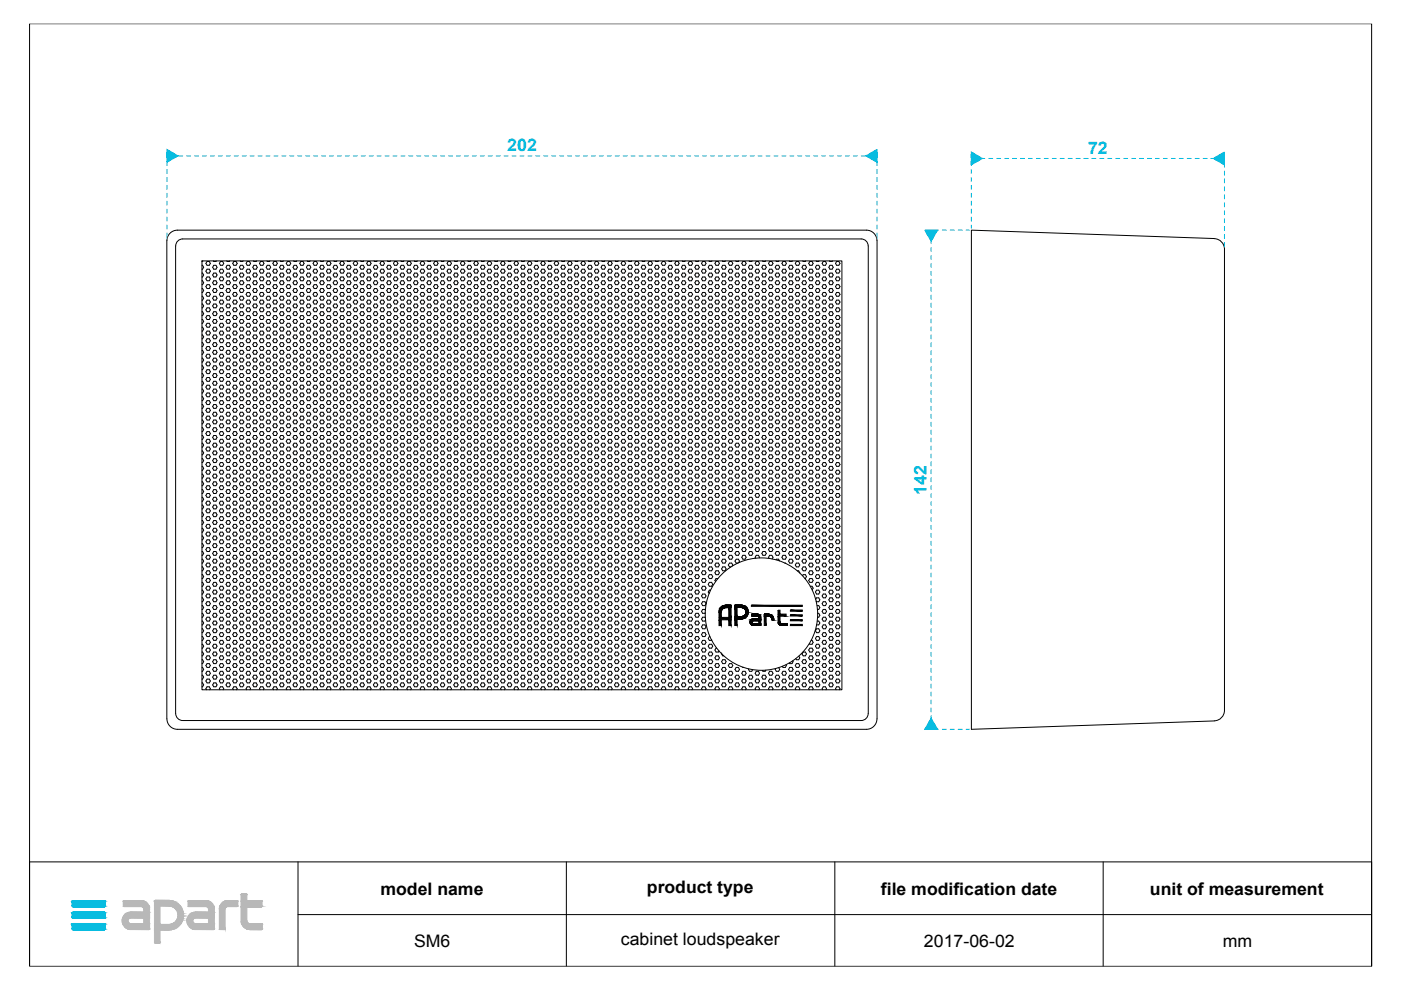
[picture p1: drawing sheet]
<svg xmlns="http://www.w3.org/2000/svg" width="297mm" height="210mm" viewBox="0 0 297 210" stroke-linecap="round" stroke-linejoin="round" font-family="sans-serif">
<defs><g id="words">
<g font-size="3.7" fill="#00c3e4">
<text x="107.6" y="32">202</text>
<text x="230.7" y="32.6">72</text>
<text x="196.4" y="104.9" transform="rotate(-90 196.4 104.9)">142</text>
</g>
<g font-size="3.7">
<text x="80.6" y="189.7">model name</text>
<text x="137.2" y="189.3">product type</text>
<text x="186.8" y="189.7">file modification date</text>
<text x="243.8" y="189.7">unit of measurement</text>
<text x="87.8" y="200.8">SM6</text>
<text x="131.6" y="200.4">cabinet loudspeaker</text>
<text x="195.9" y="200.8">2017-06-02</text>
<text x="259.3" y="200.8">mm</text>
</g>
</g></defs>
<g fill="none" stroke="#000" stroke-width=".21">
<path d="M6.3 5h284.5v199.9h-284.5zM35.4 51v101.4M35.4 51a2.22 2.22 0 0 1 2.2-2.2h146.1a2.26 2.26 0 0 1 2.3 2.2l-.1 101.4a2.22 2.22 0 0 1-2.2 2.2h-146.1a2.22 2.22 0 0 1-2.2-2.2M37.2 52.1v99.2M37.3 52.1a1.48 1.48 0 0 1 1.4-1.4h143.9a1.51 1.51 0 0 1 1.5 1.4v99.2a1.48 1.48 0 0 1-1.5 1.5h-143.9a1.48 1.48 0 0 1-1.4-1.5M42.8 55.3h135.7v91h-135.7zM42.8 56.2l.4 .5-.4 .4M42.8 57.9l.4 .4-.4 .4M42.8 59.5l.4 .5-.4 .4M43 55.3l-.2 .1M43.9 55.4h.5l.2 .4-.2 .4h-.5l-.3-.4zM43.9 57.1h.5l.2 .4-.2 .4h-.5l-.3-.4z"/>
<path d="M43.9 58.7h.5l.2 .4-.2 .4h-.5l-.3-.4zM45.2 55.3l.1 .1h.5v-.1M45.3 56.2h.5l.2 .5-.2 .4h-.5l-.2-.4zM45.3 57.9h.5l.2 .4-.2 .4h-.5l-.2-.4zM45.3 59.5h.5l.2 .5-.2 .4h-.5l-.2-.4zM46.7 55.4h.5l.2 .4-.2 .4h-.5l-.2-.4zM46.7 57.1h.5l.2 .4-.2 .4h-.5l-.2-.4zM46.7 58.7h.5l.2 .4-.2 .4h-.5l-.2-.4zM48.1 55.3l.1 .1 .5-.1M48.2 56.2h.4l.3 .5-.3 .4h-.4l-.3-.4zM48.2 57.9h.4l.3 .4-.3 .4h-.4l-.3-.4zM48.2 59.5h.4l.3 .5-.3 .4h-.4l-.3-.4z"/>
<path d="M49.6 55.4h.4l.3 .4-.3 .4h-.4l-.3-.4zM49.6 57.1h.4l.3 .4-.3 .4h-.4l-.3-.4zM49.6 58.7h.4l.3 .4-.3 .4h-.4l-.3-.4zM50.9 55.3l.1 .1 .5-.1M51 56.2h.5l.2 .5-.2 .4h-.5l-.2-.4zM51 57.9h.5l.2 .4-.2 .4h-.5l-.2-.4zM51 59.5h.5l.2 .5-.2 .4h-.5l-.2-.4zM52.4 55.4h.5l.2 .4-.2 .4h-.5l-.2-.4zM52.4 57.1h.5l.2 .4-.2 .4h-.5l-.2-.4zM52.4 58.7h.5l.2 .4-.2 .4h-.5l-.2-.4zM53.8 55.3v.1h.5l.1-.1M53.8 56.2h.5l.2 .5-.2 .4h-.5l-.2-.4z"/>
<path d="M53.8 57.9h.5l.2 .4-.2 .4h-.5l-.2-.4zM53.8 59.5h.5l.2 .5-.2 .4h-.5l-.2-.4zM55.2 55.4h.5l.3 .4-.3 .4h-.5l-.2-.4zM55.2 57.1h.5l.3 .4-.3 .4h-.5l-.2-.4zM55.2 58.7h.5l.3 .4-.3 .4h-.5l-.2-.4zM56.6 55.3l.1 .1h.5v-.1M56.7 56.2h.5l.2 .5-.2 .4h-.5l-.3-.4zM56.7 57.9h.5l.2 .4-.2 .4h-.5l-.3-.4zM56.7 59.5h.5l.2 .5-.2 .4h-.5l-.3-.4zM58.1 55.4h.5l.2 .4-.2 .4h-.5l-.2-.4zM58.1 57.1h.5l.2 .4-.2 .4h-.5l-.2-.4zM58.1 58.7h.5l.2 .4-.2 .4h-.5l-.2-.4z"/>
<path d="M59.4 55.3l.1 .1h.5l.1-.1M59.5 56.2h.5l.2 .5-.2 .4h-.5l-.2-.4zM59.5 57.9h.5l.2 .4-.2 .4h-.5l-.2-.4zM59.5 59.5h.5l.2 .5-.2 .4h-.5l-.2-.4zM60.9 55.4h.5l.2 .4-.2 .4h-.5l-.2-.4zM60.9 57.1h.5l.2 .4-.2 .4h-.5l-.2-.4zM60.9 58.7h.5l.2 .4-.2 .4h-.5l-.2-.4zM62.3 55.3l.1 .1 .5-.1M62.4 56.2h.4l.3 .5-.3 .4h-.4l-.3-.4zM62.4 57.9h.4l.3 .4-.3 .4h-.4l-.3-.4zM62.4 59.5h.4l.3 .5-.3 .4h-.4l-.3-.4zM63.8 55.4h.4l.3 .4-.3 .4h-.4l-.3-.4z"/>
<path d="M63.8 57.1h.4l.3 .4-.3 .4h-.4l-.3-.4zM63.8 58.7h.4l.3 .4-.3 .4h-.4l-.3-.4zM65.1 55.3l.1 .1 .5-.1M65.2 56.2h.5l.2 .5-.2 .4h-.5l-.2-.4zM65.2 57.9h.5l.2 .4-.2 .4h-.5l-.2-.4zM65.2 59.5h.5l.2 .5-.2 .4h-.5l-.2-.4zM66.6 55.4h.5l.2 .4-.2 .4h-.5l-.2-.4zM66.6 57.1h.5l.2 .4-.2 .4h-.5l-.2-.4zM66.6 58.7h.5l.2 .4-.2 .4h-.5l-.2-.4zM68 55.3v.1l.6-.1M68 56.2h.5l.3 .5-.3 .4h-.5l-.2-.4zM68 57.9h.5l.3 .4-.3 .4h-.5l-.2-.4z"/>
<path d="M68 59.5h.5l.3 .5-.3 .4h-.5l-.2-.4zM69.5 55.4h.4l.3 .4-.3 .4h-.4l-.3-.4zM69.5 57.1h.4l.3 .4-.3 .4h-.4l-.3-.4zM69.5 58.7h.4l.3 .4-.3 .4h-.4l-.3-.4zM70.8 55.3l.1 .1h.5v-.1M70.9 56.2h.5l.2 .5-.2 .4h-.5l-.3-.4zM70.9 57.9h.5l.2 .4-.2 .4h-.5l-.3-.4zM70.9 59.5h.5l.2 .5-.2 .4h-.5l-.3-.4zM72.3 55.4h.5l.2 .4-.2 .4h-.5l-.2-.4zM72.3 57.1h.5l.2 .4-.2 .4h-.5l-.2-.4zM72.3 58.7h.5l.2 .4-.2 .4h-.5l-.2-.4zM73.6 55.3l.1 .1h.5l.1-.1"/>
<path d="M73.7 56.2h.5l.2 .5-.2 .4h-.5l-.2-.4zM73.7 57.9h.5l.2 .4-.2 .4h-.5l-.2-.4zM73.7 59.5h.5l.2 .5-.2 .4h-.5l-.2-.4zM75.1 55.4h.5l.2 .4-.2 .4h-.5l-.2-.4zM75.1 57.1h.5l.2 .4-.2 .4h-.5l-.2-.4zM75.1 58.7h.5l.2 .4-.2 .4h-.5l-.2-.4zM76.5 55.3l.1 .1h.4l.1-.1M76.6 56.2h.4l.3 .5-.3 .4h-.4l-.3-.4zM76.6 57.9h.4l.3 .4-.3 .4h-.4l-.3-.4zM76.6 59.5h.4l.3 .5-.3 .4h-.4l-.3-.4zM78 55.4h.4l.3 .4-.3 .4h-.4l-.3-.4zM78 57.1h.4l.3 .4-.3 .4h-.4l-.3-.4z"/>
<path d="M78 58.7h.4l.3 .4-.3 .4h-.4l-.3-.4zM79.3 55.3l.1 .1 .5-.1M79.4 56.2h.5l.2 .5-.2 .4h-.5l-.2-.4zM79.4 57.9h.5l.2 .4-.2 .4h-.5l-.2-.4zM79.4 59.5h.5l.2 .5-.2 .4h-.5l-.2-.4zM80.8 55.4h.5l.2 .4-.2 .4h-.5l-.2-.4zM80.8 57.1h.5l.2 .4-.2 .4h-.5l-.2-.4zM80.8 58.7h.5l.2 .4-.2 .4h-.5l-.2-.4zM82.2 55.3v.1l.6-.1M82.2 56.2h.5l.3 .5-.3 .4h-.5l-.2-.4zM82.2 57.9h.5l.3 .4-.3 .4h-.5l-.2-.4zM82.2 59.5h.5l.3 .5-.3 .4h-.5l-.2-.4z"/>
<path d="M83.7 55.4h.4l.3 .4-.3 .4h-.4l-.3-.4zM83.7 57.1h.4l.3 .4-.3 .4h-.4l-.3-.4zM83.7 58.7h.4l.3 .4-.3 .4h-.4l-.3-.4zM85 55.3l.1 .1h.5v-.1M85.1 56.2h.5l.2 .5-.2 .4h-.5l-.3-.4zM85.1 57.9h.5l.2 .4-.2 .4h-.5l-.3-.4zM85.1 59.5h.5l.2 .5-.2 .4h-.5l-.3-.4zM86.5 55.4h.5l.2 .4-.2 .4h-.5l-.2-.4zM86.5 57.1h.5l.2 .4-.2 .4h-.5l-.2-.4zM86.5 58.7h.5l.2 .4-.2 .4h-.5l-.2-.4zM87.8 55.3l.1 .1h.5l.1-.1M87.9 56.2h.5l.2 .5-.2 .4h-.5l-.2-.4z"/>
<path d="M87.9 57.9h.5l.2 .4-.2 .4h-.5l-.2-.4zM87.9 59.5h.5l.2 .5-.2 .4h-.5l-.2-.4zM89.3 55.4h.5l.2 .4-.2 .4h-.5l-.2-.4zM89.3 57.1h.5l.2 .4-.2 .4h-.5l-.2-.4zM89.3 58.7h.5l.2 .4-.2 .4h-.5l-.2-.4zM90.7 55.3l.1 .1h.4l.1-.1M90.8 56.2h.4l.3 .5-.3 .4h-.4l-.3-.4zM90.8 57.9h.4l.3 .4-.3 .4h-.4l-.3-.4zM90.8 59.5h.4l.3 .5-.3 .4h-.4l-.3-.4zM92.2 55.4h.4l.3 .4-.3 .4h-.4l-.3-.4zM92.2 57.1h.4l.3 .4-.3 .4h-.4l-.3-.4zM92.2 58.7h.4l.3 .4-.3 .4h-.4l-.3-.4z"/>
<path d="M93.5 55.3l.1 .1h.5v-.1M93.6 56.2h.5l.2 .5-.2 .4h-.5l-.2-.4zM93.6 57.9h.5l.2 .4-.2 .4h-.5l-.2-.4zM93.6 59.5h.5l.2 .5-.2 .4h-.5l-.2-.4zM95 55.4h.5l.2 .4-.2 .4h-.5l-.2-.4zM95 57.1h.5l.2 .4-.2 .4h-.5l-.2-.4zM95 58.7h.5l.2 .4-.2 .4h-.5l-.2-.4zM96.4 55.3v.1l.6-.1M96.4 56.2h.5l.2 .5-.2 .4h-.5l-.2-.4zM96.4 57.9h.5l.2 .4-.2 .4h-.5l-.2-.4zM96.4 59.5h.5l.2 .5-.2 .4h-.5l-.2-.4zM97.9 55.4h.4l.3 .4-.3 .4h-.4l-.3-.4z"/>
<path d="M97.9 57.1h.4l.3 .4-.3 .4h-.4l-.3-.4zM97.9 58.7h.4l.3 .4-.3 .4h-.4l-.3-.4zM99.2 55.3l.1 .1 .5-.1M99.3 56.2h.4l.3 .5-.3 .4h-.4l-.3-.4zM99.3 57.9h.4l.3 .4-.3 .4h-.4l-.3-.4zM99.3 59.5h.4l.3 .5-.3 .4h-.4l-.3-.4zM100.7 55.4h.5l.2 .4-.2 .4h-.5l-.2-.4zM100.7 57.1h.5l.2 .4-.2 .4h-.5l-.2-.4zM100.7 58.7h.5l.2 .4-.2 .4h-.5l-.2-.4zM102 55.3l.1 .1h.5l.1-.1M102.1 56.2h.5l.2 .5-.2 .4h-.5l-.2-.4zM102.1 57.9h.5l.2 .4-.2 .4h-.5l-.2-.4z"/>
<path d="M102.1 59.5h.5l.2 .5-.2 .4h-.5l-.2-.4zM103.5 55.4h.5l.2 .4-.2 .4h-.5l-.2-.4zM103.5 57.1h.5l.2 .4-.2 .4h-.5l-.2-.4zM103.5 58.7h.5l.2 .4-.2 .4h-.5l-.2-.4zM104.9 55.3v.1h.5l.1-.1M104.9 56.2h.5l.3 .5-.3 .4h-.5l-.2-.4zM104.9 57.9h.5l.3 .4-.3 .4h-.5l-.2-.4zM104.9 59.5h.5l.3 .5-.3 .4h-.5l-.2-.4zM106.4 55.4h.5l.2 .4-.2 .4h-.5l-.3-.4zM106.4 57.1h.5l.2 .4-.2 .4h-.5l-.3-.4zM106.4 58.7h.5l.2 .4-.2 .4h-.5l-.3-.4zM107.7 55.3l.1 .1h.5v-.1"/>
<path d="M107.8 56.2h.5l.2 .5-.2 .4h-.5l-.2-.4zM107.8 57.9h.5l.2 .4-.2 .4h-.5l-.2-.4zM107.8 59.5h.5l.2 .5-.2 .4h-.5l-.2-.4zM109.2 55.4h.5l.2 .4-.2 .4h-.5l-.2-.4zM109.2 57.1h.5l.2 .4-.2 .4h-.5l-.2-.4zM109.2 58.7h.5l.2 .4-.2 .4h-.5l-.2-.4zM110.6 55.3v.1l.6-.1M110.6 56.2h.5l.2 .5-.2 .4h-.5l-.2-.4zM110.6 57.9h.5l.2 .4-.2 .4h-.5l-.2-.4zM110.6 59.5h.5l.2 .5-.2 .4h-.5l-.2-.4zM112.1 55.4h.4l.3 .4-.3 .4h-.4l-.3-.4zM112.1 57.1h.4l.3 .4-.3 .4h-.4l-.3-.4z"/>
<path d="M112.1 58.7h.4l.3 .4-.3 .4h-.4l-.3-.4zM113.4 55.3l.1 .1 .5-.1M113.5 56.2h.4l.3 .5-.3 .4h-.4l-.3-.4zM113.5 57.9h.4l.3 .4-.3 .4h-.4l-.3-.4zM113.5 59.5h.4l.3 .5-.3 .4h-.4l-.3-.4zM114.9 55.4h.5l.2 .4-.2 .4h-.5l-.2-.4zM114.9 57.1h.5l.2 .4-.2 .4h-.5l-.2-.4zM114.9 58.7h.5l.2 .4-.2 .4h-.5l-.2-.4zM116.2 55.3l.1 .1h.5l.1-.1M116.3 56.2h.5l.2 .5-.2 .4h-.5l-.2-.4zM116.3 57.9h.5l.2 .4-.2 .4h-.5l-.2-.4zM116.3 59.5h.5l.2 .5-.2 .4h-.5l-.2-.4z"/>
<path d="M117.7 55.4h.5l.3 .4-.3 .4h-.5l-.2-.4zM117.7 57.1h.5l.3 .4-.3 .4h-.5l-.2-.4zM117.7 58.7h.5l.3 .4-.3 .4h-.5l-.2-.4zM119.1 55.3v.1h.5l.1-.1M119.1 56.2h.5l.3 .5-.3 .4h-.5l-.2-.4zM119.1 57.9h.5l.3 .4-.3 .4h-.5l-.2-.4zM119.1 59.5h.5l.3 .5-.3 .4h-.5l-.2-.4zM120.6 55.4h.5l.2 .4-.2 .4h-.5l-.3-.4zM120.6 57.1h.5l.2 .4-.2 .4h-.5l-.3-.4zM120.6 58.7h.5l.2 .4-.2 .4h-.5l-.3-.4zM121.9 55.3l.1 .1h.5v-.1M122 56.2h.5l.2 .5-.2 .4h-.5l-.2-.4z"/>
<path d="M122 57.9h.5l.2 .4-.2 .4h-.5l-.2-.4zM122 59.5h.5l.2 .5-.2 .4h-.5l-.2-.4zM123.4 55.4h.5l.2 .4-.2 .4h-.5l-.2-.4zM123.4 57.1h.5l.2 .4-.2 .4h-.5l-.2-.4zM123.4 58.7h.5l.2 .4-.2 .4h-.5l-.2-.4zM124.8 55.3v.1h.5l.1-.1M124.8 56.2h.5l.2 .5-.2 .4h-.5l-.2-.4zM124.8 57.9h.5l.2 .4-.2 .4h-.5l-.2-.4zM124.8 59.5h.5l.2 .5-.2 .4h-.5l-.2-.4zM126.3 55.4h.4l.3 .4-.3 .4h-.4l-.3-.4zM126.3 57.1h.4l.3 .4-.3 .4h-.4l-.3-.4zM126.3 58.7h.4l.3 .4-.3 .4h-.4l-.3-.4z"/>
<path d="M127.6 55.3l.1 .1 .5-.1M127.7 56.2h.4l.3 .5-.3 .4h-.4l-.3-.4zM127.7 57.9h.4l.3 .4-.3 .4h-.4l-.3-.4zM127.7 59.5h.4l.3 .5-.3 .4h-.4l-.3-.4zM129.1 55.4h.5l.2 .4-.2 .4h-.5l-.2-.4zM129.1 57.1h.5l.2 .4-.2 .4h-.5l-.2-.4zM129.1 58.7h.5l.2 .4-.2 .4h-.5l-.2-.4zM130.5 55.3v.1l.6-.1M130.5 56.2h.5l.2 .5-.2 .4h-.5l-.2-.4zM130.5 57.9h.5l.2 .4-.2 .4h-.5l-.2-.4zM130.5 59.5h.5l.2 .5-.2 .4h-.5l-.2-.4zM131.9 55.4h.5l.3 .4-.3 .4h-.5l-.2-.4z"/>
<path d="M131.9 57.1h.5l.3 .4-.3 .4h-.5l-.2-.4zM131.9 58.7h.5l.3 .4-.3 .4h-.5l-.2-.4zM133.3 55.3l.1 .1h.4l.1-.1M133.4 56.2h.4l.3 .5-.3 .4h-.4l-.3-.4zM133.4 57.9h.4l.3 .4-.3 .4h-.4l-.3-.4zM133.4 59.5h.4l.3 .5-.3 .4h-.4l-.3-.4zM134.8 55.4h.5l.2 .4-.2 .4h-.5l-.3-.4zM134.8 57.1h.5l.2 .4-.2 .4h-.5l-.3-.4zM134.8 58.7h.5l.2 .4-.2 .4h-.5l-.3-.4zM136.1 55.3l.1 .1h.5v-.1M136.2 56.2h.5l.2 .5-.2 .4h-.5l-.2-.4zM136.2 57.9h.5l.2 .4-.2 .4h-.5l-.2-.4z"/>
<path d="M136.2 59.5h.5l.2 .5-.2 .4h-.5l-.2-.4zM137.6 55.4h.5l.2 .4-.2 .4h-.5l-.2-.4zM137.6 57.1h.5l.2 .4-.2 .4h-.5l-.2-.4zM137.6 58.7h.5l.2 .4-.2 .4h-.5l-.2-.4zM139 55.3v.1h.5l.1-.1M139 56.2h.5l.2 .5-.2 .4h-.5l-.2-.4zM139 57.9h.5l.2 .4-.2 .4h-.5l-.2-.4zM139 59.5h.5l.2 .5-.2 .4h-.5l-.2-.4zM140.5 55.4h.4l.3 .4-.3 .4h-.4l-.3-.4zM140.5 57.1h.4l.3 .4-.3 .4h-.4l-.3-.4zM140.5 58.7h.4l.3 .4-.3 .4h-.4l-.3-.4zM141.8 55.3l.1 .1 .5-.1"/>
<path d="M141.9 56.2h.4l.3 .5-.3 .4h-.4l-.3-.4zM141.9 57.9h.4l.3 .4-.3 .4h-.4l-.3-.4zM141.9 59.5h.4l.3 .5-.3 .4h-.4l-.3-.4zM143.3 55.4h.5l.2 .4-.2 .4h-.5l-.2-.4zM143.3 57.1h.5l.2 .4-.2 .4h-.5l-.2-.4zM143.3 58.7h.5l.2 .4-.2 .4h-.5l-.2-.4zM144.7 55.3v.1l.6-.1M144.7 56.2h.5l.2 .5-.2 .4h-.5l-.2-.4zM144.7 57.9h.5l.2 .4-.2 .4h-.5l-.2-.4zM144.7 59.5h.5l.2 .5-.2 .4h-.5l-.2-.4zM146.1 55.4h.5l.3 .4-.3 .4h-.5l-.2-.4zM146.1 57.1h.5l.3 .4-.3 .4h-.5l-.2-.4z"/>
<path d="M146.1 58.7h.5l.3 .4-.3 .4h-.5l-.2-.4zM147.5 55.3l.1 .1 .5-.1M147.6 56.2h.4l.3 .5-.3 .4h-.4l-.3-.4zM147.6 57.9h.4l.3 .4-.3 .4h-.4l-.3-.4zM147.6 59.5h.4l.3 .5-.3 .4h-.4l-.3-.4zM149 55.4h.5l.2 .4-.2 .4h-.5l-.3-.4zM149 57.1h.5l.2 .4-.2 .4h-.5l-.3-.4zM149 58.7h.5l.2 .4-.2 .4h-.5l-.3-.4zM150.3 55.3l.1 .1h.5v-.1M150.4 56.2h.5l.2 .5-.2 .4h-.5l-.2-.4zM150.4 57.9h.5l.2 .4-.2 .4h-.5l-.2-.4zM150.4 59.5h.5l.2 .5-.2 .4h-.5l-.2-.4z"/>
<path d="M151.8 55.4h.5l.2 .4-.2 .4h-.5l-.2-.4zM151.8 57.1h.5l.2 .4-.2 .4h-.5l-.2-.4zM151.8 58.7h.5l.2 .4-.2 .4h-.5l-.2-.4zM153.2 55.3v.1h.5l.1-.1M153.2 56.2h.5l.2 .5-.2 .4h-.5l-.2-.4zM153.2 57.9h.5l.2 .4-.2 .4h-.5l-.2-.4zM153.2 59.5h.5l.2 .5-.2 .4h-.5l-.2-.4zM154.7 55.4h.4l.3 .4-.3 .4h-.4l-.3-.4zM154.7 57.1h.4l.3 .4-.3 .4h-.4l-.3-.4zM154.7 58.7h.4l.3 .4-.3 .4h-.4l-.3-.4zM156 55.3l.1 .1h.5v-.1M156.1 56.2h.5l.2 .5-.2 .4h-.5l-.3-.4z"/>
<path d="M156.1 57.9h.5l.2 .4-.2 .4h-.5l-.3-.4zM156.1 59.5h.5l.2 .5-.2 .4h-.5l-.3-.4zM157.5 55.4h.5l.2 .4-.2 .4h-.5l-.2-.4zM157.5 57.1h.5l.2 .4-.2 .4h-.5l-.2-.4zM157.5 58.7h.5l.2 .4-.2 .4h-.5l-.2-.4zM158.8 55.3l.1 .1 .6-.1M158.9 56.2h.5l.2 .5-.2 .4h-.5l-.2-.4zM158.9 57.9h.5l.2 .4-.2 .4h-.5l-.2-.4zM158.9 59.5h.5l.2 .5-.2 .4h-.5l-.2-.4zM160.3 55.4h.5l.2 .4-.2 .4h-.5l-.2-.4zM160.3 57.1h.5l.2 .4-.2 .4h-.5l-.2-.4zM160.3 58.7h.5l.2 .4-.2 .4h-.5l-.2-.4z"/>
<path d="M161.7 55.3l.1 .1 .5-.1M161.8 56.2h.4l.3 .5-.3 .4h-.4l-.3-.4zM161.8 57.9h.4l.3 .4-.3 .4h-.4l-.3-.4zM161.8 59.5h.4l.3 .5-.3 .4h-.4l-.3-.4zM163.2 55.4h.4l.3 .4-.3 .4h-.4l-.3-.4zM163.2 57.1h.4l.3 .4-.3 .4h-.4l-.3-.4zM163.2 58.7h.4l.3 .4-.3 .4h-.4l-.3-.4zM164.5 55.3l.1 .1h.5v-.1M164.6 56.2h.5l.2 .5-.2 .4h-.5l-.2-.4zM164.6 57.9h.5l.2 .4-.2 .4h-.5l-.2-.4zM164.6 59.5h.5l.2 .5-.2 .4h-.5l-.2-.4zM166 55.4h.5l.2 .4-.2 .4h-.5l-.2-.4z"/>
<path d="M166 57.1h.5l.2 .4-.2 .4h-.5l-.2-.4zM166 58.7h.5l.2 .4-.2 .4h-.5l-.2-.4zM167.4 55.3v.1h.5l.1-.1M167.4 56.2h.5l.3 .5-.3 .4h-.5l-.2-.4zM167.4 57.9h.5l.3 .4-.3 .4h-.5l-.2-.4zM167.4 59.5h.5l.3 .5-.3 .4h-.5l-.2-.4zM168.8 55.4h.5l.3 .4-.3 .4h-.5l-.2-.4zM168.8 57.1h.5l.3 .4-.3 .4h-.5l-.2-.4zM168.8 58.7h.5l.3 .4-.3 .4h-.5l-.2-.4zM170.2 55.3l.1 .1h.5v-.1M170.3 56.2h.5l.2 .5-.2 .4h-.5l-.3-.4zM170.3 57.9h.5l.2 .4-.2 .4h-.5l-.3-.4z"/>
<path d="M170.3 59.5h.5l.2 .5-.2 .4h-.5l-.3-.4zM171.7 55.4h.5l.2 .4-.2 .4h-.5l-.2-.4zM171.7 57.1h.5l.2 .4-.2 .4h-.5l-.2-.4zM171.7 58.7h.5l.2 .4-.2 .4h-.5l-.2-.4zM173 55.3l.1 .1h.5l.1-.1M173.1 56.2h.5l.2 .5-.2 .4h-.5l-.2-.4zM173.1 57.9h.5l.2 .4-.2 .4h-.5l-.2-.4zM173.1 59.5h.5l.2 .5-.2 .4h-.5l-.2-.4zM174.5 55.4h.5l.2 .4-.2 .4h-.5l-.2-.4zM174.5 57.1h.5l.2 .4-.2 .4h-.5l-.2-.4zM174.5 58.7h.5l.2 .4-.2 .4h-.5l-.2-.4zM175.9 55.3l.1 .1 .5-.1"/>
<path d="M176 56.2h.4l.3 .5-.3 .4h-.4l-.3-.4zM176 57.9h.4l.3 .4-.3 .4h-.4l-.3-.4zM176 59.5h.4l.3 .5-.3 .4h-.4l-.3-.4zM177.4 55.4h.4l.3 .4-.3 .4h-.4l-.3-.4zM177.4 57.1h.4l.3 .4-.3 .4h-.4l-.3-.4zM177.4 58.7h.4l.3 .4-.3 .4h-.4l-.3-.4zM257.5 50.6l-51.5-1.8v105.8l51.5-1.7M257.5 50.6a2.22 2.22 0 0 1 2.1 2.2v97.8a2.22 2.22 0 0 1-2.1 2.2M42.8 61.2l.4 .4-.4 .4M42.8 62.8l.4 .4-.4 .4M42.8 64.5l.4 .4-.4 .4M42.8 66.1l.4 .4-.4 .4"/>
<path d="M42.8 67.7l.4 .4-.4 .4M42.8 69.4l.4 .4-.4 .4M42.8 71l.4 .4-.4 .4M42.8 72.7l.4 .4-.4 .4M42.8 74.3l.4 .4-.4 .4M42.8 75.9l.4 .4-.4 .5M42.8 77.6l.4 .4-.4 .4M42.8 79.2l.4 .4-.4 .4M43.9 60.4h.5l.2 .4-.2 .4h-.5l-.3-.4zM43.9 62h.5l.2 .4-.2 .4h-.5l-.3-.4zM43.9 63.6h.5l.2 .4-.2 .5h-.5l-.3-.5zM43.9 65.3h.5l.2 .4-.2 .4h-.5l-.3-.4z"/>
<path d="M43.9 66.9h.5l.2 .4-.2 .4h-.5l-.3-.4zM43.9 68.5h.5l.2 .5-.2 .4h-.5l-.3-.4zM43.9 70.2h.5l.2 .4-.2 .4h-.5l-.3-.4zM43.9 71.8h.5l.2 .5-.2 .4h-.5l-.3-.4zM43.9 73.5h.5l.2 .4-.2 .4h-.5l-.3-.4zM43.9 75.1h.5l.2 .4-.2 .4h-.5l-.3-.4zM43.9 76.8h.5l.2 .4-.2 .4h-.5l-.3-.4zM43.9 78.4h.5l.2 .4-.2 .4h-.5l-.3-.4zM45.3 61.2h.5l.2 .4-.2 .4h-.5l-.2-.4zM45.3 62.8h.5l.2 .4-.2 .4h-.5l-.2-.4zM45.3 64.5h.5l.2 .4-.2 .4h-.5l-.2-.4zM45.3 66.1h.5l.2 .4-.2 .4h-.5l-.2-.4z"/>
<path d="M45.3 67.7h.5l.2 .4-.2 .4h-.5l-.2-.4zM45.3 69.4h.5l.2 .4-.2 .4h-.5l-.2-.4zM45.3 71h.5l.2 .4-.2 .4h-.5l-.2-.4zM45.3 72.7h.5l.2 .4-.2 .4h-.5l-.2-.4zM45.3 74.3h.5l.2 .4-.2 .4h-.5l-.2-.4zM45.3 75.9h.5l.2 .4-.2 .5h-.5l-.2-.5zM45.3 77.6h.5l.2 .4-.2 .4h-.5l-.2-.4zM45.3 79.2h.5l.2 .4-.2 .4h-.5l-.2-.4zM46.7 60.4h.5l.2 .4-.2 .4h-.5l-.2-.4zM46.7 62h.5l.2 .4-.2 .4h-.5l-.2-.4zM46.7 63.6h.5l.2 .4-.2 .5h-.5l-.2-.5zM46.7 65.3h.5l.2 .4-.2 .4h-.5l-.2-.4z"/>
<path d="M46.7 66.9h.5l.2 .4-.2 .4h-.5l-.2-.4zM46.7 68.5h.5l.2 .5-.2 .4h-.5l-.2-.4zM46.7 70.2h.5l.2 .4-.2 .4h-.5l-.2-.4zM46.7 71.8h.5l.2 .5-.2 .4h-.5l-.2-.4zM46.7 73.5h.5l.2 .4-.2 .4h-.5l-.2-.4zM46.7 75.1h.5l.2 .4-.2 .4h-.5l-.2-.4zM46.7 76.8h.5l.2 .4-.2 .4h-.5l-.2-.4zM46.7 78.4h.5l.2 .4-.2 .4h-.5l-.2-.4zM48.2 61.2h.4l.3 .4-.3 .4h-.4l-.3-.4zM48.2 62.8h.4l.3 .4-.3 .4h-.4l-.3-.4zM48.2 64.5h.4l.3 .4-.3 .4h-.4l-.3-.4zM48.2 66.1h.4l.3 .4-.3 .4h-.4l-.3-.4z"/>
<path d="M48.2 67.7h.4l.3 .4-.3 .4h-.4l-.3-.4zM48.2 69.4h.4l.3 .4-.3 .4h-.4l-.3-.4zM48.2 71h.4l.3 .4-.3 .4h-.4l-.3-.4zM48.2 72.7h.4l.3 .4-.3 .4h-.4l-.3-.4zM48.2 74.3h.4l.3 .4-.3 .4h-.4l-.3-.4zM48.2 75.9h.4l.3 .4-.3 .5h-.4l-.3-.5zM48.2 77.6h.4l.3 .4-.3 .4h-.4l-.3-.4zM48.2 79.2h.4l.3 .4-.3 .4h-.4l-.3-.4zM49.6 60.4h.4l.3 .4-.3 .4h-.4l-.3-.4zM49.6 62h.4l.3 .4-.3 .4h-.4l-.3-.4zM49.6 63.6h.4l.3 .4-.3 .5h-.4l-.3-.5zM49.6 65.3h.4l.3 .4-.3 .4h-.4l-.3-.4z"/>
<path d="M49.6 66.9h.4l.3 .4-.3 .4h-.4l-.3-.4zM49.6 68.5h.4l.3 .5-.3 .4h-.4l-.3-.4zM49.6 70.2h.4l.3 .4-.3 .4h-.4l-.3-.4zM49.6 71.8h.4l.3 .5-.3 .4h-.4l-.3-.4zM49.6 73.5h.4l.3 .4-.3 .4h-.4l-.3-.4zM49.6 75.1h.4l.3 .4-.3 .4h-.4l-.3-.4zM49.6 76.8h.4l.3 .4-.3 .4h-.4l-.3-.4zM49.6 78.4h.4l.3 .4-.3 .4h-.4l-.3-.4zM51 61.2h.5l.2 .4-.2 .4h-.5l-.2-.4zM51 62.8h.5l.2 .4-.2 .4h-.5l-.2-.4zM51 64.5h.5l.2 .4-.2 .4h-.5l-.2-.4zM51 66.1h.5l.2 .4-.2 .4h-.5l-.2-.4z"/>
<path d="M51 67.7h.5l.2 .4-.2 .4h-.5l-.2-.4zM51 69.4h.5l.2 .4-.2 .4h-.5l-.2-.4zM51 71h.5l.2 .4-.2 .4h-.5l-.2-.4zM51 72.7h.5l.2 .4-.2 .4h-.5l-.2-.4zM51 74.3h.5l.2 .4-.2 .4h-.5l-.2-.4zM51 75.9h.5l.2 .4-.2 .5h-.5l-.2-.5zM51 77.6h.5l.2 .4-.2 .4h-.5l-.2-.4zM51 79.2h.5l.2 .4-.2 .4h-.5l-.2-.4zM52.4 60.4h.5l.2 .4-.2 .4h-.5l-.2-.4zM52.4 62h.5l.2 .4-.2 .4h-.5l-.2-.4zM52.4 63.6h.5l.2 .4-.2 .5h-.5l-.2-.5zM52.4 65.3h.5l.2 .4-.2 .4h-.5l-.2-.4z"/>
<path d="M52.4 66.9h.5l.2 .4-.2 .4h-.5l-.2-.4zM52.4 68.5h.5l.2 .5-.2 .4h-.5l-.2-.4zM52.4 70.2h.5l.2 .4-.2 .4h-.5l-.2-.4zM52.4 71.8h.5l.2 .5-.2 .4h-.5l-.2-.4zM52.4 73.5h.5l.2 .4-.2 .4h-.5l-.2-.4zM52.4 75.1h.5l.2 .4-.2 .4h-.5l-.2-.4zM52.4 76.8h.5l.2 .4-.2 .4h-.5l-.2-.4zM52.4 78.4h.5l.2 .4-.2 .4h-.5l-.2-.4zM53.8 61.2h.5l.2 .4-.2 .4h-.5l-.2-.4zM53.8 62.8h.5l.2 .4-.2 .4h-.5l-.2-.4zM53.8 64.5h.5l.2 .4-.2 .4h-.5l-.2-.4zM53.8 66.1h.5l.2 .4-.2 .4h-.5l-.2-.4z"/>
<path d="M53.8 67.7h.5l.2 .4-.2 .4h-.5l-.2-.4zM53.8 69.4h.5l.2 .4-.2 .4h-.5l-.2-.4zM53.8 71h.5l.2 .4-.2 .4h-.5l-.2-.4zM53.8 72.7h.5l.2 .4-.2 .4h-.5l-.2-.4zM53.8 74.3h.5l.2 .4-.2 .4h-.5l-.2-.4zM53.8 75.9h.5l.2 .4-.2 .5h-.5l-.2-.5zM53.8 77.6h.5l.2 .4-.2 .4h-.5l-.2-.4zM53.8 79.2h.5l.2 .4-.2 .4h-.5l-.2-.4zM55.2 60.4h.5l.3 .4-.3 .4h-.5l-.2-.4zM55.2 62h.5l.3 .4-.3 .4h-.5l-.2-.4zM55.2 63.6h.5l.3 .4-.3 .5h-.5l-.2-.5zM55.2 65.3h.5l.3 .4-.3 .4h-.5l-.2-.4z"/>
<path d="M55.2 66.9h.5l.3 .4-.3 .4h-.5l-.2-.4zM55.2 68.5h.5l.3 .5-.3 .4h-.5l-.2-.4zM55.2 70.2h.5l.3 .4-.3 .4h-.5l-.2-.4zM55.2 71.8h.5l.3 .5-.3 .4h-.5l-.2-.4zM55.2 73.5h.5l.3 .4-.3 .4h-.5l-.2-.4zM55.2 75.1h.5l.3 .4-.3 .4h-.5l-.2-.4zM55.2 76.8h.5l.3 .4-.3 .4h-.5l-.2-.4zM55.2 78.4h.5l.3 .4-.3 .4h-.5l-.2-.4zM56.7 61.2h.5l.2 .4-.2 .4h-.5l-.3-.4zM56.7 62.8h.5l.2 .4-.2 .4h-.5l-.3-.4zM56.7 64.5h.5l.2 .4-.2 .4h-.5l-.3-.4zM56.7 66.1h.5l.2 .4-.2 .4h-.5l-.3-.4z"/>
<path d="M56.7 67.7h.5l.2 .4-.2 .4h-.5l-.3-.4zM56.7 69.4h.5l.2 .4-.2 .4h-.5l-.3-.4zM56.7 71h.5l.2 .4-.2 .4h-.5l-.3-.4zM56.7 72.7h.5l.2 .4-.2 .4h-.5l-.3-.4zM56.7 74.3h.5l.2 .4-.2 .4h-.5l-.3-.4zM56.7 75.9h.5l.2 .4-.2 .5h-.5l-.3-.5zM56.7 77.6h.5l.2 .4-.2 .4h-.5l-.3-.4zM56.7 79.2h.5l.2 .4-.2 .4h-.5l-.3-.4zM58.1 60.4h.5l.2 .4-.2 .4h-.5l-.2-.4zM58.1 62h.5l.2 .4-.2 .4h-.5l-.2-.4zM58.1 63.6h.5l.2 .4-.2 .5h-.5l-.2-.5zM58.1 65.3h.5l.2 .4-.2 .4h-.5l-.2-.4z"/>
<path d="M58.1 66.9h.5l.2 .4-.2 .4h-.5l-.2-.4zM58.1 68.5h.5l.2 .5-.2 .4h-.5l-.2-.4zM58.1 70.2h.5l.2 .4-.2 .4h-.5l-.2-.4zM58.1 71.8h.5l.2 .5-.2 .4h-.5l-.2-.4zM58.1 73.5h.5l.2 .4-.2 .4h-.5l-.2-.4zM58.1 75.1h.5l.2 .4-.2 .4h-.5l-.2-.4zM58.1 76.8h.5l.2 .4-.2 .4h-.5l-.2-.4zM58.1 78.4h.5l.2 .4-.2 .4h-.5l-.2-.4zM59.5 61.2h.5l.2 .4-.2 .4h-.5l-.2-.4zM59.5 62.8h.5l.2 .4-.2 .4h-.5l-.2-.4zM59.5 64.5h.5l.2 .4-.2 .4h-.5l-.2-.4zM59.5 66.1h.5l.2 .4-.2 .4h-.5l-.2-.4z"/>
<path d="M59.5 67.7h.5l.2 .4-.2 .4h-.5l-.2-.4zM59.5 69.4h.5l.2 .4-.2 .4h-.5l-.2-.4zM59.5 71h.5l.2 .4-.2 .4h-.5l-.2-.4zM59.5 72.7h.5l.2 .4-.2 .4h-.5l-.2-.4zM59.5 74.3h.5l.2 .4-.2 .4h-.5l-.2-.4zM59.5 75.9h.5l.2 .4-.2 .5h-.5l-.2-.5zM59.5 77.6h.5l.2 .4-.2 .4h-.5l-.2-.4zM59.5 79.2h.5l.2 .4-.2 .4h-.5l-.2-.4zM60.9 60.4h.5l.2 .4-.2 .4h-.5l-.2-.4zM60.9 62h.5l.2 .4-.2 .4h-.5l-.2-.4zM60.9 63.6h.5l.2 .4-.2 .5h-.5l-.2-.5zM60.9 65.3h.5l.2 .4-.2 .4h-.5l-.2-.4z"/>
<path d="M60.9 66.9h.5l.2 .4-.2 .4h-.5l-.2-.4zM60.9 68.5h.5l.2 .5-.2 .4h-.5l-.2-.4zM60.9 70.2h.5l.2 .4-.2 .4h-.5l-.2-.4zM60.9 71.8h.5l.2 .5-.2 .4h-.5l-.2-.4zM60.9 73.5h.5l.2 .4-.2 .4h-.5l-.2-.4zM60.9 75.1h.5l.2 .4-.2 .4h-.5l-.2-.4zM60.9 76.8h.5l.2 .4-.2 .4h-.5l-.2-.4zM60.9 78.4h.5l.2 .4-.2 .4h-.5l-.2-.4zM62.4 61.2h.4l.3 .4-.3 .4h-.4l-.3-.4zM62.4 62.8h.4l.3 .4-.3 .4h-.4l-.3-.4zM62.4 64.5h.4l.3 .4-.3 .4h-.4l-.3-.4zM62.4 66.1h.4l.3 .4-.3 .4h-.4l-.3-.4z"/>
<path d="M62.4 67.7h.4l.3 .4-.3 .4h-.4l-.3-.4zM62.4 69.4h.4l.3 .4-.3 .4h-.4l-.3-.4zM62.4 71h.4l.3 .4-.3 .4h-.4l-.3-.4zM62.4 72.7h.4l.3 .4-.3 .4h-.4l-.3-.4zM62.4 74.3h.4l.3 .4-.3 .4h-.4l-.3-.4zM62.4 75.9h.4l.3 .4-.3 .5h-.4l-.3-.5zM62.4 77.6h.4l.3 .4-.3 .4h-.4l-.3-.4zM62.4 79.2h.4l.3 .4-.3 .4h-.4l-.3-.4zM63.8 60.4h.4l.3 .4-.3 .4h-.4l-.3-.4zM63.8 62h.4l.3 .4-.3 .4h-.4l-.3-.4zM63.8 63.6h.4l.3 .4-.3 .5h-.4l-.3-.5zM63.8 65.3h.4l.3 .4-.3 .4h-.4l-.3-.4z"/>
<path d="M63.8 66.9h.4l.3 .4-.3 .4h-.4l-.3-.4zM63.8 68.5h.4l.3 .5-.3 .4h-.4l-.3-.4zM63.8 70.2h.4l.3 .4-.3 .4h-.4l-.3-.4zM63.8 71.8h.4l.3 .5-.3 .4h-.4l-.3-.4zM63.8 73.5h.4l.3 .4-.3 .4h-.4l-.3-.4zM63.8 75.1h.4l.3 .4-.3 .4h-.4l-.3-.4zM63.8 76.8h.4l.3 .4-.3 .4h-.4l-.3-.4zM63.8 78.4h.4l.3 .4-.3 .4h-.4l-.3-.4zM65.2 61.2h.5l.2 .4-.2 .4h-.5l-.2-.4zM65.2 62.8h.5l.2 .4-.2 .4h-.5l-.2-.4zM65.2 64.5h.5l.2 .4-.2 .4h-.5l-.2-.4zM65.2 66.1h.5l.2 .4-.2 .4h-.5l-.2-.4z"/>
<path d="M65.2 67.7h.5l.2 .4-.2 .4h-.5l-.2-.4zM65.2 69.4h.5l.2 .4-.2 .4h-.5l-.2-.4zM65.2 71h.5l.2 .4-.2 .4h-.5l-.2-.4zM65.2 72.7h.5l.2 .4-.2 .4h-.5l-.2-.4zM65.2 74.3h.5l.2 .4-.2 .4h-.5l-.2-.4zM65.2 75.9h.5l.2 .4-.2 .5h-.5l-.2-.5zM65.2 77.6h.5l.2 .4-.2 .4h-.5l-.2-.4zM65.2 79.2h.5l.2 .4-.2 .4h-.5l-.2-.4zM66.6 60.4h.5l.2 .4-.2 .4h-.5l-.2-.4zM66.6 62h.5l.2 .4-.2 .4h-.5l-.2-.4zM66.6 63.6h.5l.2 .4-.2 .5h-.5l-.2-.5zM66.6 65.3h.5l.2 .4-.2 .4h-.5l-.2-.4z"/>
<path d="M66.6 66.9h.5l.2 .4-.2 .4h-.5l-.2-.4zM66.6 68.5h.5l.2 .5-.2 .4h-.5l-.2-.4zM66.6 70.2h.5l.2 .4-.2 .4h-.5l-.2-.4zM66.6 71.8h.5l.2 .5-.2 .4h-.5l-.2-.4zM66.6 73.5h.5l.2 .4-.2 .4h-.5l-.2-.4zM66.6 75.1h.5l.2 .4-.2 .4h-.5l-.2-.4zM66.6 76.8h.5l.2 .4-.2 .4h-.5l-.2-.4zM66.6 78.4h.5l.2 .4-.2 .4h-.5l-.2-.4zM68 61.2h.5l.3 .4-.3 .4h-.5l-.2-.4zM68 62.8h.5l.3 .4-.3 .4h-.5l-.2-.4zM68 64.5h.5l.3 .4-.3 .4h-.5l-.2-.4zM68 66.1h.5l.3 .4-.3 .4h-.5l-.2-.4z"/>
<path d="M68 67.7h.5l.3 .4-.3 .4h-.5l-.2-.4zM68 69.4h.5l.3 .4-.3 .4h-.5l-.2-.4zM68 71h.5l.3 .4-.3 .4h-.5l-.2-.4zM68 72.7h.5l.3 .4-.3 .4h-.5l-.2-.4zM68 74.3h.5l.3 .4-.3 .4h-.5l-.2-.4zM68 75.9h.5l.3 .4-.3 .5h-.5l-.2-.5zM68 77.6h.5l.3 .4-.3 .4h-.5l-.2-.4zM68 79.2h.5l.3 .4-.3 .4h-.5l-.2-.4zM69.5 60.4h.4l.3 .4-.3 .4h-.4l-.3-.4zM69.5 62h.4l.3 .4-.3 .4h-.4l-.3-.4zM69.5 63.6h.4l.3 .4-.3 .5h-.4l-.3-.5zM69.5 65.3h.4l.3 .4-.3 .4h-.4l-.3-.4z"/>
<path d="M69.5 66.9h.4l.3 .4-.3 .4h-.4l-.3-.4zM69.5 68.5h.4l.3 .5-.3 .4h-.4l-.3-.4zM69.5 70.2h.4l.3 .4-.3 .4h-.4l-.3-.4zM69.5 71.8h.4l.3 .5-.3 .4h-.4l-.3-.4zM69.5 73.5h.4l.3 .4-.3 .4h-.4l-.3-.4zM69.5 75.1h.4l.3 .4-.3 .4h-.4l-.3-.4zM69.5 76.8h.4l.3 .4-.3 .4h-.4l-.3-.4zM69.5 78.4h.4l.3 .4-.3 .4h-.4l-.3-.4zM70.9 61.2h.5l.2 .4-.2 .4h-.5l-.3-.4zM70.9 62.8h.5l.2 .4-.2 .4h-.5l-.3-.4zM70.9 64.5h.5l.2 .4-.2 .4h-.5l-.3-.4zM70.9 66.1h.5l.2 .4-.2 .4h-.5l-.3-.4z"/>
<path d="M70.9 67.7h.5l.2 .4-.2 .4h-.5l-.3-.4zM70.9 69.4h.5l.2 .4-.2 .4h-.5l-.3-.4zM70.9 71h.5l.2 .4-.2 .4h-.5l-.3-.4zM70.9 72.7h.5l.2 .4-.2 .4h-.5l-.3-.4zM70.9 74.3h.5l.2 .4-.2 .4h-.5l-.3-.4zM70.9 75.9h.5l.2 .4-.2 .5h-.5l-.3-.5zM70.9 77.6h.5l.2 .4-.2 .4h-.5l-.3-.4zM70.9 79.2h.5l.2 .4-.2 .4h-.5l-.3-.4zM72.3 60.4h.5l.2 .4-.2 .4h-.5l-.2-.4zM72.3 62h.5l.2 .4-.2 .4h-.5l-.2-.4zM72.3 63.6h.5l.2 .4-.2 .5h-.5l-.2-.5zM72.3 65.3h.5l.2 .4-.2 .4h-.5l-.2-.4z"/>
<path d="M72.3 66.9h.5l.2 .4-.2 .4h-.5l-.2-.4zM72.3 68.5h.5l.2 .5-.2 .4h-.5l-.2-.4zM72.3 70.2h.5l.2 .4-.2 .4h-.5l-.2-.4zM72.3 71.8h.5l.2 .5-.2 .4h-.5l-.2-.4zM72.3 73.5h.5l.2 .4-.2 .4h-.5l-.2-.4zM72.3 75.1h.5l.2 .4-.2 .4h-.5l-.2-.4zM72.3 76.8h.5l.2 .4-.2 .4h-.5l-.2-.4zM72.3 78.4h.5l.2 .4-.2 .4h-.5l-.2-.4zM73.7 61.2h.5l.2 .4-.2 .4h-.5l-.2-.4zM73.7 62.8h.5l.2 .4-.2 .4h-.5l-.2-.4zM73.7 64.5h.5l.2 .4-.2 .4h-.5l-.2-.4zM73.7 66.1h.5l.2 .4-.2 .4h-.5l-.2-.4z"/>
<path d="M73.7 67.7h.5l.2 .4-.2 .4h-.5l-.2-.4zM73.7 69.4h.5l.2 .4-.2 .4h-.5l-.2-.4zM73.7 71h.5l.2 .4-.2 .4h-.5l-.2-.4zM73.7 72.7h.5l.2 .4-.2 .4h-.5l-.2-.4zM73.7 74.3h.5l.2 .4-.2 .4h-.5l-.2-.4zM73.7 75.9h.5l.2 .4-.2 .5h-.5l-.2-.5zM73.7 77.6h.5l.2 .4-.2 .4h-.5l-.2-.4zM73.7 79.2h.5l.2 .4-.2 .4h-.5l-.2-.4zM75.1 60.4h.5l.2 .4-.2 .4h-.5l-.2-.4zM75.1 62h.5l.2 .4-.2 .4h-.5l-.2-.4zM75.1 63.6h.5l.2 .4-.2 .5h-.5l-.2-.5zM75.1 65.3h.5l.2 .4-.2 .4h-.5l-.2-.4z"/>
<path d="M75.1 66.9h.5l.2 .4-.2 .4h-.5l-.2-.4zM75.1 68.5h.5l.2 .5-.2 .4h-.5l-.2-.4zM75.1 70.2h.5l.2 .4-.2 .4h-.5l-.2-.4zM75.1 71.8h.5l.2 .5-.2 .4h-.5l-.2-.4zM75.1 73.5h.5l.2 .4-.2 .4h-.5l-.2-.4zM75.1 75.1h.5l.2 .4-.2 .4h-.5l-.2-.4zM75.1 76.8h.5l.2 .4-.2 .4h-.5l-.2-.4zM75.1 78.4h.5l.2 .4-.2 .4h-.5l-.2-.4zM76.6 61.2h.4l.3 .4-.3 .4h-.4l-.3-.4zM76.6 62.8h.4l.3 .4-.3 .4h-.4l-.3-.4zM76.6 64.5h.4l.3 .4-.3 .4h-.4l-.3-.4zM76.6 66.1h.4l.3 .4-.3 .4h-.4l-.3-.4z"/>
<path d="M76.6 67.7h.4l.3 .4-.3 .4h-.4l-.3-.4zM76.6 69.4h.4l.3 .4-.3 .4h-.4l-.3-.4zM76.6 71h.4l.3 .4-.3 .4h-.4l-.3-.4zM76.6 72.7h.4l.3 .4-.3 .4h-.4l-.3-.4zM76.6 74.3h.4l.3 .4-.3 .4h-.4l-.3-.4zM76.6 75.9h.4l.3 .4-.3 .5h-.4l-.3-.5zM76.6 77.6h.4l.3 .4-.3 .4h-.4l-.3-.4zM76.6 79.2h.4l.3 .4-.3 .4h-.4l-.3-.4zM78 60.4h.4l.3 .4-.3 .4h-.4l-.3-.4zM78 62h.4l.3 .4-.3 .4h-.4l-.3-.4zM78 63.6h.4l.3 .4-.3 .5h-.4l-.3-.5zM78 65.3h.4l.3 .4-.3 .4h-.4l-.3-.4z"/>
<path d="M78 66.9h.4l.3 .4-.3 .4h-.4l-.3-.4zM78 68.5h.4l.3 .5-.3 .4h-.4l-.3-.4zM78 70.2h.4l.3 .4-.3 .4h-.4l-.3-.4zM78 71.8h.4l.3 .5-.3 .4h-.4l-.3-.4zM78 73.5h.4l.3 .4-.3 .4h-.4l-.3-.4zM78 75.1h.4l.3 .4-.3 .4h-.4l-.3-.4zM78 76.8h.4l.3 .4-.3 .4h-.4l-.3-.4zM78 78.4h.4l.3 .4-.3 .4h-.4l-.3-.4zM79.4 61.2h.5l.2 .4-.2 .4h-.5l-.2-.4zM79.4 62.8h.5l.2 .4-.2 .4h-.5l-.2-.4zM79.4 64.5h.5l.2 .4-.2 .4h-.5l-.2-.4zM79.4 66.1h.5l.2 .4-.2 .4h-.5l-.2-.4z"/>
<path d="M79.4 67.7h.5l.2 .4-.2 .4h-.5l-.2-.4zM79.4 69.4h.5l.2 .4-.2 .4h-.5l-.2-.4zM79.4 71h.5l.2 .4-.2 .4h-.5l-.2-.4zM79.4 72.7h.5l.2 .4-.2 .4h-.5l-.2-.4zM79.4 74.3h.5l.2 .4-.2 .4h-.5l-.2-.4zM79.4 75.9h.5l.2 .4-.2 .5h-.5l-.2-.5zM79.4 77.6h.5l.2 .4-.2 .4h-.5l-.2-.4zM79.4 79.2h.5l.2 .4-.2 .4h-.5l-.2-.4zM80.8 60.4h.5l.2 .4-.2 .4h-.5l-.2-.4zM80.8 62h.5l.2 .4-.2 .4h-.5l-.2-.4zM80.8 63.6h.5l.2 .4-.2 .5h-.5l-.2-.5zM80.8 65.3h.5l.2 .4-.2 .4h-.5l-.2-.4z"/>
<path d="M80.8 66.9h.5l.2 .4-.2 .4h-.5l-.2-.4zM80.8 68.5h.5l.2 .5-.2 .4h-.5l-.2-.4zM80.8 70.2h.5l.2 .4-.2 .4h-.5l-.2-.4zM80.8 71.8h.5l.2 .5-.2 .4h-.5l-.2-.4zM80.8 73.5h.5l.2 .4-.2 .4h-.5l-.2-.4zM80.8 75.1h.5l.2 .4-.2 .4h-.5l-.2-.4zM80.8 76.8h.5l.2 .4-.2 .4h-.5l-.2-.4zM80.8 78.4h.5l.2 .4-.2 .4h-.5l-.2-.4zM82.2 61.2h.5l.3 .4-.3 .4h-.5l-.2-.4zM82.2 62.8h.5l.3 .4-.3 .4h-.5l-.2-.4zM82.2 64.5h.5l.3 .4-.3 .4h-.5l-.2-.4zM82.2 66.1h.5l.3 .4-.3 .4h-.5l-.2-.4z"/>
<path d="M82.2 67.7h.5l.3 .4-.3 .4h-.5l-.2-.4zM82.2 69.4h.5l.3 .4-.3 .4h-.5l-.2-.4zM82.2 71h.5l.3 .4-.3 .4h-.5l-.2-.4zM82.2 72.7h.5l.3 .4-.3 .4h-.5l-.2-.4zM82.2 74.3h.5l.3 .4-.3 .4h-.5l-.2-.4zM82.2 75.9h.5l.3 .4-.3 .5h-.5l-.2-.5zM82.2 77.6h.5l.3 .4-.3 .4h-.5l-.2-.4zM82.2 79.2h.5l.3 .4-.3 .4h-.5l-.2-.4zM83.7 60.4h.4l.3 .4-.3 .4h-.4l-.3-.4zM83.7 62h.4l.3 .4-.3 .4h-.4l-.3-.4zM83.7 63.6h.4l.3 .4-.3 .5h-.4l-.3-.5zM83.7 65.3h.4l.3 .4-.3 .4h-.4l-.3-.4z"/>
<path d="M83.7 66.9h.4l.3 .4-.3 .4h-.4l-.3-.4zM83.7 68.5h.4l.3 .5-.3 .4h-.4l-.3-.4zM83.7 70.2h.4l.3 .4-.3 .4h-.4l-.3-.4zM83.7 71.8h.4l.3 .5-.3 .4h-.4l-.3-.4zM83.7 73.5h.4l.3 .4-.3 .4h-.4l-.3-.4zM83.7 75.1h.4l.3 .4-.3 .4h-.4l-.3-.4zM83.7 76.8h.4l.3 .4-.3 .4h-.4l-.3-.4zM83.7 78.4h.4l.3 .4-.3 .4h-.4l-.3-.4zM85.1 61.2h.5l.2 .4-.2 .4h-.5l-.3-.4zM85.1 62.8h.5l.2 .4-.2 .4h-.5l-.3-.4zM85.1 64.5h.5l.2 .4-.2 .4h-.5l-.3-.4zM85.1 66.1h.5l.2 .4-.2 .4h-.5l-.3-.4z"/>
<path d="M85.1 67.7h.5l.2 .4-.2 .4h-.5l-.3-.4zM85.1 69.4h.5l.2 .4-.2 .4h-.5l-.3-.4zM85.1 71h.5l.2 .4-.2 .4h-.5l-.3-.4zM85.1 72.7h.5l.2 .4-.2 .4h-.5l-.3-.4zM85.1 74.3h.5l.2 .4-.2 .4h-.5l-.3-.4zM85.1 75.9h.5l.2 .4-.2 .5h-.5l-.3-.5zM85.1 77.6h.5l.2 .4-.2 .4h-.5l-.3-.4zM85.1 79.2h.5l.2 .4-.2 .4h-.5l-.3-.4zM86.5 60.4h.5l.2 .4-.2 .4h-.5l-.2-.4zM86.5 62h.5l.2 .4-.2 .4h-.5l-.2-.4zM86.5 63.6h.5l.2 .4-.2 .5h-.5l-.2-.5zM86.5 65.3h.5l.2 .4-.2 .4h-.5l-.2-.4z"/>
<path d="M86.5 66.9h.5l.2 .4-.2 .4h-.5l-.2-.4zM86.5 68.5h.5l.2 .5-.2 .4h-.5l-.2-.4zM86.5 70.2h.5l.2 .4-.2 .4h-.5l-.2-.4zM86.5 71.8h.5l.2 .5-.2 .4h-.5l-.2-.4zM86.5 73.5h.5l.2 .4-.2 .4h-.5l-.2-.4zM86.5 75.1h.5l.2 .4-.2 .4h-.5l-.2-.4zM86.5 76.8h.5l.2 .4-.2 .4h-.5l-.2-.4zM86.5 78.4h.5l.2 .4-.2 .4h-.5l-.2-.4zM87.9 61.2h.5l.2 .4-.2 .4h-.5l-.2-.4zM87.9 62.8h.5l.2 .4-.2 .4h-.5l-.2-.4zM87.9 64.5h.5l.2 .4-.2 .4h-.5l-.2-.4zM87.9 66.1h.5l.2 .4-.2 .4h-.5l-.2-.4z"/>
<path d="M87.9 67.7h.5l.2 .4-.2 .4h-.5l-.2-.4zM87.9 69.4h.5l.2 .4-.2 .4h-.5l-.2-.4zM87.9 71h.5l.2 .4-.2 .4h-.5l-.2-.4zM87.9 72.7h.5l.2 .4-.2 .4h-.5l-.2-.4zM87.9 74.3h.5l.2 .4-.2 .4h-.5l-.2-.4zM87.9 75.9h.5l.2 .4-.2 .5h-.5l-.2-.5zM87.9 77.6h.5l.2 .4-.2 .4h-.5l-.2-.4zM87.9 79.2h.5l.2 .4-.2 .4h-.5l-.2-.4zM89.3 60.4h.5l.2 .4-.2 .4h-.5l-.2-.4zM89.3 62h.5l.2 .4-.2 .4h-.5l-.2-.4zM89.3 63.6h.5l.2 .4-.2 .5h-.5l-.2-.5zM89.3 65.3h.5l.2 .4-.2 .4h-.5l-.2-.4z"/>
<path d="M89.3 66.9h.5l.2 .4-.2 .4h-.5l-.2-.4zM89.3 68.5h.5l.2 .5-.2 .4h-.5l-.2-.4zM89.3 70.2h.5l.2 .4-.2 .4h-.5l-.2-.4zM89.3 71.8h.5l.2 .5-.2 .4h-.5l-.2-.4zM89.3 73.5h.5l.2 .4-.2 .4h-.5l-.2-.4zM89.3 75.1h.5l.2 .4-.2 .4h-.5l-.2-.4zM89.3 76.8h.5l.2 .4-.2 .4h-.5l-.2-.4zM89.3 78.4h.5l.2 .4-.2 .4h-.5l-.2-.4zM90.8 61.2h.4l.3 .4-.3 .4h-.4l-.3-.4zM90.8 62.8h.4l.3 .4-.3 .4h-.4l-.3-.4zM90.8 64.5h.4l.3 .4-.3 .4h-.4l-.3-.4zM90.8 66.1h.4l.3 .4-.3 .4h-.4l-.3-.4z"/>
<path d="M90.8 67.7h.4l.3 .4-.3 .4h-.4l-.3-.4zM90.8 69.4h.4l.3 .4-.3 .4h-.4l-.3-.4zM90.8 71h.4l.3 .4-.3 .4h-.4l-.3-.4zM90.8 72.7h.4l.3 .4-.3 .4h-.4l-.3-.4zM90.8 74.3h.4l.3 .4-.3 .4h-.4l-.3-.4zM90.8 75.9h.4l.3 .4-.3 .5h-.4l-.3-.5zM90.8 77.6h.4l.3 .4-.3 .4h-.4l-.3-.4zM90.8 79.2h.4l.3 .4-.3 .4h-.4l-.3-.4zM92.2 60.4h.4l.3 .4-.3 .4h-.4l-.3-.4zM92.2 62h.4l.3 .4-.3 .4h-.4l-.3-.4zM92.2 63.6h.4l.3 .4-.3 .5h-.4l-.3-.5zM92.2 65.3h.4l.3 .4-.3 .4h-.4l-.3-.4z"/>
<path d="M92.2 66.9h.4l.3 .4-.3 .4h-.4l-.3-.4zM92.2 68.5h.4l.3 .5-.3 .4h-.4l-.3-.4zM92.2 70.2h.4l.3 .4-.3 .4h-.4l-.3-.4zM92.2 71.8h.4l.3 .5-.3 .4h-.4l-.3-.4zM92.2 73.5h.4l.3 .4-.3 .4h-.4l-.3-.4zM92.2 75.1h.4l.3 .4-.3 .4h-.4l-.3-.4zM92.2 76.8h.4l.3 .4-.3 .4h-.4l-.3-.4zM92.2 78.4h.4l.3 .4-.3 .4h-.4l-.3-.4zM93.6 61.2h.5l.2 .4-.2 .4h-.5l-.2-.4zM93.6 62.8h.5l.2 .4-.2 .4h-.5l-.2-.4zM93.6 64.5h.5l.2 .4-.2 .4h-.5l-.2-.4zM93.6 66.1h.5l.2 .4-.2 .4h-.5l-.2-.4z"/>
<path d="M93.6 67.7h.5l.2 .4-.2 .4h-.5l-.2-.4zM93.6 69.4h.5l.2 .4-.2 .4h-.5l-.2-.4zM93.6 71h.5l.2 .4-.2 .4h-.5l-.2-.4zM93.6 72.7h.5l.2 .4-.2 .4h-.5l-.2-.4zM93.6 74.3h.5l.2 .4-.2 .4h-.5l-.2-.4zM93.6 75.9h.5l.2 .4-.2 .5h-.5l-.2-.5zM93.6 77.6h.5l.2 .4-.2 .4h-.5l-.2-.4zM93.6 79.2h.5l.2 .4-.2 .4h-.5l-.2-.4zM95 60.4h.5l.2 .4-.2 .4h-.5l-.2-.4zM95 62h.5l.2 .4-.2 .4h-.5l-.2-.4zM95 63.6h.5l.2 .4-.2 .5h-.5l-.2-.5zM95 65.3h.5l.2 .4-.2 .4h-.5l-.2-.4z"/>
<path d="M95 66.9h.5l.2 .4-.2 .4h-.5l-.2-.4zM95 68.5h.5l.2 .5-.2 .4h-.5l-.2-.4zM95 70.2h.5l.2 .4-.2 .4h-.5l-.2-.4zM95 71.8h.5l.2 .5-.2 .4h-.5l-.2-.4zM95 73.5h.5l.2 .4-.2 .4h-.5l-.2-.4zM95 75.1h.5l.2 .4-.2 .4h-.5l-.2-.4zM95 76.8h.5l.2 .4-.2 .4h-.5l-.2-.4zM95 78.4h.5l.2 .4-.2 .4h-.5l-.2-.4zM96.4 61.2h.5l.2 .4-.2 .4h-.5l-.2-.4zM96.4 62.8h.5l.2 .4-.2 .4h-.5l-.2-.4zM96.4 64.5h.5l.2 .4-.2 .4h-.5l-.2-.4zM96.4 66.1h.5l.2 .4-.2 .4h-.5l-.2-.4z"/>
<path d="M96.4 67.7h.5l.2 .4-.2 .4h-.5l-.2-.4zM96.4 69.4h.5l.2 .4-.2 .4h-.5l-.2-.4zM96.4 71h.5l.2 .4-.2 .4h-.5l-.2-.4zM96.4 72.7h.5l.2 .4-.2 .4h-.5l-.2-.4zM96.4 74.3h.5l.2 .4-.2 .4h-.5l-.2-.4zM96.4 75.9h.5l.2 .4-.2 .5h-.5l-.2-.5zM96.4 77.6h.5l.2 .4-.2 .4h-.5l-.2-.4zM96.4 79.2h.5l.2 .4-.2 .4h-.5l-.2-.4zM97.9 60.4h.4l.3 .4-.3 .4h-.4l-.3-.4zM97.9 62h.4l.3 .4-.3 .4h-.4l-.3-.4zM97.9 63.6h.4l.3 .4-.3 .5h-.4l-.3-.5zM97.9 65.3h.4l.3 .4-.3 .4h-.4l-.3-.4z"/>
<path d="M97.9 66.9h.4l.3 .4-.3 .4h-.4l-.3-.4zM97.9 68.5h.4l.3 .5-.3 .4h-.4l-.3-.4zM97.9 70.2h.4l.3 .4-.3 .4h-.4l-.3-.4zM97.9 71.8h.4l.3 .5-.3 .4h-.4l-.3-.4zM97.9 73.5h.4l.3 .4-.3 .4h-.4l-.3-.4zM97.9 75.1h.4l.3 .4-.3 .4h-.4l-.3-.4zM97.9 76.8h.4l.3 .4-.3 .4h-.4l-.3-.4zM97.9 78.4h.4l.3 .4-.3 .4h-.4l-.3-.4zM99.3 61.2h.4l.3 .4-.3 .4h-.4l-.3-.4zM99.3 62.8h.4l.3 .4-.3 .4h-.4l-.3-.4zM99.3 64.5h.4l.3 .4-.3 .4h-.4l-.3-.4zM99.3 66.1h.4l.3 .4-.3 .4h-.4l-.3-.4z"/>
<path d="M99.3 67.7h.4l.3 .4-.3 .4h-.4l-.3-.4zM99.3 69.4h.4l.3 .4-.3 .4h-.4l-.3-.4zM99.3 71h.4l.3 .4-.3 .4h-.4l-.3-.4zM99.3 72.7h.4l.3 .4-.3 .4h-.4l-.3-.4zM99.3 74.3h.4l.3 .4-.3 .4h-.4l-.3-.4zM99.3 75.9h.4l.3 .4-.3 .5h-.4l-.3-.5zM99.3 77.6h.4l.3 .4-.3 .4h-.4l-.3-.4zM99.3 79.2h.4l.3 .4-.3 .4h-.4l-.3-.4zM100.7 60.4h.5l.2 .4-.2 .4h-.5l-.2-.4zM100.7 62h.5l.2 .4-.2 .4h-.5l-.2-.4zM100.7 63.6h.5l.2 .4-.2 .5h-.5l-.2-.5zM100.7 65.3h.5l.2 .4-.2 .4h-.5l-.2-.4z"/>
<path d="M100.7 66.9h.5l.2 .4-.2 .4h-.5l-.2-.4zM100.7 68.5h.5l.2 .5-.2 .4h-.5l-.2-.4zM100.7 70.2h.5l.2 .4-.2 .4h-.5l-.2-.4zM100.7 71.8h.5l.2 .5-.2 .4h-.5l-.2-.4zM100.7 73.5h.5l.2 .4-.2 .4h-.5l-.2-.4zM100.7 75.1h.5l.2 .4-.2 .4h-.5l-.2-.4zM100.7 76.8h.5l.2 .4-.2 .4h-.5l-.2-.4zM100.7 78.4h.5l.2 .4-.2 .4h-.5l-.2-.4zM102.1 61.2h.5l.2 .4-.2 .4h-.5l-.2-.4zM102.1 62.8h.5l.2 .4-.2 .4h-.5l-.2-.4zM102.1 64.5h.5l.2 .4-.2 .4h-.5l-.2-.4zM102.1 66.1h.5l.2 .4-.2 .4h-.5l-.2-.4z"/>
<path d="M102.1 67.7h.5l.2 .4-.2 .4h-.5l-.2-.4zM102.1 69.4h.5l.2 .4-.2 .4h-.5l-.2-.4zM102.1 71h.5l.2 .4-.2 .4h-.5l-.2-.4zM102.1 72.7h.5l.2 .4-.2 .4h-.5l-.2-.4zM102.1 74.3h.5l.2 .4-.2 .4h-.5l-.2-.4zM102.1 75.9h.5l.2 .4-.2 .5h-.5l-.2-.5zM102.1 77.6h.5l.2 .4-.2 .4h-.5l-.2-.4zM102.1 79.2h.5l.2 .4-.2 .4h-.5l-.2-.4zM103.5 60.4h.5l.2 .4-.2 .4h-.5l-.2-.4zM103.5 62h.5l.2 .4-.2 .4h-.5l-.2-.4zM103.5 63.6h.5l.2 .4-.2 .5h-.5l-.2-.5zM103.5 65.3h.5l.2 .4-.2 .4h-.5l-.2-.4z"/>
<path d="M103.5 66.9h.5l.2 .4-.2 .4h-.5l-.2-.4zM103.5 68.5h.5l.2 .5-.2 .4h-.5l-.2-.4zM103.5 70.2h.5l.2 .4-.2 .4h-.5l-.2-.4zM103.5 71.8h.5l.2 .5-.2 .4h-.5l-.2-.4zM103.5 73.5h.5l.2 .4-.2 .4h-.5l-.2-.4zM103.5 75.1h.5l.2 .4-.2 .4h-.5l-.2-.4zM103.5 76.8h.5l.2 .4-.2 .4h-.5l-.2-.4zM103.5 78.4h.5l.2 .4-.2 .4h-.5l-.2-.4zM104.9 61.2h.5l.3 .4-.3 .4h-.5l-.2-.4zM104.9 62.8h.5l.3 .4-.3 .4h-.5l-.2-.4zM104.9 64.5h.5l.3 .4-.3 .4h-.5l-.2-.4zM104.9 66.1h.5l.3 .4-.3 .4h-.5l-.2-.4z"/>
<path d="M104.9 67.7h.5l.3 .4-.3 .4h-.5l-.2-.4zM104.9 69.4h.5l.3 .4-.3 .4h-.5l-.2-.4zM104.9 71h.5l.3 .4-.3 .4h-.5l-.2-.4zM104.9 72.7h.5l.3 .4-.3 .4h-.5l-.2-.4zM104.9 74.3h.5l.3 .4-.3 .4h-.5l-.2-.4zM104.9 75.9h.5l.3 .4-.3 .5h-.5l-.2-.5zM104.9 77.6h.5l.3 .4-.3 .4h-.5l-.2-.4zM104.9 79.2h.5l.3 .4-.3 .4h-.5l-.2-.4zM106.4 60.4h.5l.2 .4-.2 .4h-.5l-.3-.4zM106.4 62h.5l.2 .4-.2 .4h-.5l-.3-.4zM106.4 63.6h.5l.2 .4-.2 .5h-.5l-.3-.5zM106.4 65.3h.5l.2 .4-.2 .4h-.5l-.3-.4z"/>
<path d="M106.4 66.9h.5l.2 .4-.2 .4h-.5l-.3-.4zM106.4 68.5h.5l.2 .5-.2 .4h-.5l-.3-.4zM106.4 70.2h.5l.2 .4-.2 .4h-.5l-.3-.4zM106.4 71.8h.5l.2 .5-.2 .4h-.5l-.3-.4zM106.4 73.5h.5l.2 .4-.2 .4h-.5l-.3-.4zM106.4 75.1h.5l.2 .4-.2 .4h-.5l-.3-.4zM106.4 76.8h.5l.2 .4-.2 .4h-.5l-.3-.4zM106.4 78.4h.5l.2 .4-.2 .4h-.5l-.3-.4zM107.8 61.2h.5l.2 .4-.2 .4h-.5l-.2-.4zM107.8 62.8h.5l.2 .4-.2 .4h-.5l-.2-.4zM107.8 64.5h.5l.2 .4-.2 .4h-.5l-.2-.4zM107.8 66.1h.5l.2 .4-.2 .4h-.5l-.2-.4z"/>
<path d="M107.8 67.7h.5l.2 .4-.2 .4h-.5l-.2-.4zM107.8 69.4h.5l.2 .4-.2 .4h-.5l-.2-.4zM107.8 71h.5l.2 .4-.2 .4h-.5l-.2-.4zM107.8 72.7h.5l.2 .4-.2 .4h-.5l-.2-.4zM107.8 74.3h.5l.2 .4-.2 .4h-.5l-.2-.4zM107.8 75.9h.5l.2 .4-.2 .5h-.5l-.2-.5zM107.8 77.6h.5l.2 .4-.2 .4h-.5l-.2-.4zM107.8 79.2h.5l.2 .4-.2 .4h-.5l-.2-.4zM109.2 60.4h.5l.2 .4-.2 .4h-.5l-.2-.4zM109.2 62h.5l.2 .4-.2 .4h-.5l-.2-.4zM109.2 63.6h.5l.2 .4-.2 .5h-.5l-.2-.5zM109.2 65.3h.5l.2 .4-.2 .4h-.5l-.2-.4z"/>
<path d="M109.2 66.9h.5l.2 .4-.2 .4h-.5l-.2-.4zM109.2 68.5h.5l.2 .5-.2 .4h-.5l-.2-.4zM109.2 70.2h.5l.2 .4-.2 .4h-.5l-.2-.4zM109.2 71.8h.5l.2 .5-.2 .4h-.5l-.2-.4zM109.2 73.5h.5l.2 .4-.2 .4h-.5l-.2-.4zM109.2 75.1h.5l.2 .4-.2 .4h-.5l-.2-.4zM109.2 76.8h.5l.2 .4-.2 .4h-.5l-.2-.4zM109.2 78.4h.5l.2 .4-.2 .4h-.5l-.2-.4zM110.6 61.2h.5l.2 .4-.2 .4h-.5l-.2-.4zM110.6 62.8h.5l.2 .4-.2 .4h-.5l-.2-.4zM110.6 64.5h.5l.2 .4-.2 .4h-.5l-.2-.4zM110.6 66.1h.5l.2 .4-.2 .4h-.5l-.2-.4z"/>
<path d="M110.6 67.7h.5l.2 .4-.2 .4h-.5l-.2-.4zM110.6 69.4h.5l.2 .4-.2 .4h-.5l-.2-.4zM110.6 71h.5l.2 .4-.2 .4h-.5l-.2-.4zM110.6 72.7h.5l.2 .4-.2 .4h-.5l-.2-.4zM110.6 74.3h.5l.2 .4-.2 .4h-.5l-.2-.4zM110.6 75.9h.5l.2 .4-.2 .5h-.5l-.2-.5zM110.6 77.6h.5l.2 .4-.2 .4h-.5l-.2-.4zM110.6 79.2h.5l.2 .4-.2 .4h-.5l-.2-.4zM112.1 60.4h.4l.3 .4-.3 .4h-.4l-.3-.4zM112.1 62h.4l.3 .4-.3 .4h-.4l-.3-.4zM112.1 63.6h.4l.3 .4-.3 .5h-.4l-.3-.5zM112.1 65.3h.4l.3 .4-.3 .4h-.4l-.3-.4z"/>
<path d="M112.1 66.9h.4l.3 .4-.3 .4h-.4l-.3-.4zM112.1 68.5h.4l.3 .5-.3 .4h-.4l-.3-.4zM112.1 70.2h.4l.3 .4-.3 .4h-.4l-.3-.4zM112.1 71.8h.4l.3 .5-.3 .4h-.4l-.3-.4zM112.1 73.5h.4l.3 .4-.3 .4h-.4l-.3-.4zM112.1 75.1h.4l.3 .4-.3 .4h-.4l-.3-.4zM112.1 76.8h.4l.3 .4-.3 .4h-.4l-.3-.4zM112.1 78.4h.4l.3 .4-.3 .4h-.4l-.3-.4zM113.5 61.2h.4l.3 .4-.3 .4h-.4l-.3-.4zM113.5 62.8h.4l.3 .4-.3 .4h-.4l-.3-.4zM113.5 64.5h.4l.3 .4-.3 .4h-.4l-.3-.4zM113.5 66.1h.4l.3 .4-.3 .4h-.4l-.3-.4z"/>
<path d="M113.5 67.7h.4l.3 .4-.3 .4h-.4l-.3-.4zM113.5 69.4h.4l.3 .4-.3 .4h-.4l-.3-.4zM113.5 71h.4l.3 .4-.3 .4h-.4l-.3-.4zM113.5 72.7h.4l.3 .4-.3 .4h-.4l-.3-.4zM113.5 74.3h.4l.3 .4-.3 .4h-.4l-.3-.4zM113.5 75.9h.4l.3 .4-.3 .5h-.4l-.3-.5zM113.5 77.6h.4l.3 .4-.3 .4h-.4l-.3-.4zM113.5 79.2h.4l.3 .4-.3 .4h-.4l-.3-.4zM114.9 60.4h.5l.2 .4-.2 .4h-.5l-.2-.4zM114.9 62h.5l.2 .4-.2 .4h-.5l-.2-.4zM114.9 63.6h.5l.2 .4-.2 .5h-.5l-.2-.5zM114.9 65.3h.5l.2 .4-.2 .4h-.5l-.2-.4z"/>
<path d="M114.9 66.9h.5l.2 .4-.2 .4h-.5l-.2-.4zM114.9 68.5h.5l.2 .5-.2 .4h-.5l-.2-.4zM114.9 70.2h.5l.2 .4-.2 .4h-.5l-.2-.4zM114.9 71.8h.5l.2 .5-.2 .4h-.5l-.2-.4zM114.9 73.5h.5l.2 .4-.2 .4h-.5l-.2-.4zM114.9 75.1h.5l.2 .4-.2 .4h-.5l-.2-.4zM114.9 76.8h.5l.2 .4-.2 .4h-.5l-.2-.4zM114.9 78.4h.5l.2 .4-.2 .4h-.5l-.2-.4zM116.3 61.2h.5l.2 .4-.2 .4h-.5l-.2-.4zM116.3 62.8h.5l.2 .4-.2 .4h-.5l-.2-.4zM116.3 64.5h.5l.2 .4-.2 .4h-.5l-.2-.4zM116.3 66.1h.5l.2 .4-.2 .4h-.5l-.2-.4z"/>
<path d="M116.3 67.7h.5l.2 .4-.2 .4h-.5l-.2-.4zM116.3 69.4h.5l.2 .4-.2 .4h-.5l-.2-.4zM116.3 71h.5l.2 .4-.2 .4h-.5l-.2-.4zM116.3 72.7h.5l.2 .4-.2 .4h-.5l-.2-.4zM116.3 74.3h.5l.2 .4-.2 .4h-.5l-.2-.4zM116.3 75.9h.5l.2 .4-.2 .5h-.5l-.2-.5zM116.3 77.6h.5l.2 .4-.2 .4h-.5l-.2-.4zM116.3 79.2h.5l.2 .4-.2 .4h-.5l-.2-.4zM117.7 60.4h.5l.3 .4-.3 .4h-.5l-.2-.4zM117.7 62h.5l.3 .4-.3 .4h-.5l-.2-.4zM117.7 63.6h.5l.3 .4-.3 .5h-.5l-.2-.5zM117.7 65.3h.5l.3 .4-.3 .4h-.5l-.2-.4z"/>
<path d="M117.7 66.9h.5l.3 .4-.3 .4h-.5l-.2-.4zM117.7 68.5h.5l.3 .5-.3 .4h-.5l-.2-.4zM117.7 70.2h.5l.3 .4-.3 .4h-.5l-.2-.4zM117.7 71.8h.5l.3 .5-.3 .4h-.5l-.2-.4zM117.7 73.5h.5l.3 .4-.3 .4h-.5l-.2-.4zM117.7 75.1h.5l.3 .4-.3 .4h-.5l-.2-.4zM117.7 76.8h.5l.3 .4-.3 .4h-.5l-.2-.4zM117.7 78.4h.5l.3 .4-.3 .4h-.5l-.2-.4zM119.1 61.2h.5l.3 .4-.3 .4h-.5l-.2-.4zM119.1 62.8h.5l.3 .4-.3 .4h-.5l-.2-.4zM119.1 64.5h.5l.3 .4-.3 .4h-.5l-.2-.4zM119.1 66.1h.5l.3 .4-.3 .4h-.5l-.2-.4z"/>
<path d="M119.1 67.7h.5l.3 .4-.3 .4h-.5l-.2-.4zM119.1 69.4h.5l.3 .4-.3 .4h-.5l-.2-.4zM119.1 71h.5l.3 .4-.3 .4h-.5l-.2-.4zM119.1 72.7h.5l.3 .4-.3 .4h-.5l-.2-.4zM119.1 74.3h.5l.3 .4-.3 .4h-.5l-.2-.4zM119.1 75.9h.5l.3 .4-.3 .5h-.5l-.2-.5zM119.1 77.6h.5l.3 .4-.3 .4h-.5l-.2-.4zM119.1 79.2h.5l.3 .4-.3 .4h-.5l-.2-.4zM120.6 60.4h.5l.2 .4-.2 .4h-.5l-.3-.4zM120.6 62h.5l.2 .4-.2 .4h-.5l-.3-.4zM120.6 63.6h.5l.2 .4-.2 .5h-.5l-.3-.5zM120.6 65.3h.5l.2 .4-.2 .4h-.5l-.3-.4z"/>
<path d="M120.6 66.9h.5l.2 .4-.2 .4h-.5l-.3-.4zM120.6 68.5h.5l.2 .5-.2 .4h-.5l-.3-.4zM120.6 70.2h.5l.2 .4-.2 .4h-.5l-.3-.4zM120.6 71.8h.5l.2 .5-.2 .4h-.5l-.3-.4zM120.6 73.5h.5l.2 .4-.2 .4h-.5l-.3-.4zM120.6 75.1h.5l.2 .4-.2 .4h-.5l-.3-.4zM120.6 76.8h.5l.2 .4-.2 .4h-.5l-.3-.4zM120.6 78.4h.5l.2 .4-.2 .4h-.5l-.3-.4zM122 61.2h.5l.2 .4-.2 .4h-.5l-.2-.4zM122 62.8h.5l.2 .4-.2 .4h-.5l-.2-.4zM122 64.5h.5l.2 .4-.2 .4h-.5l-.2-.4zM122 66.1h.5l.2 .4-.2 .4h-.5l-.2-.4z"/>
<path d="M122 67.7h.5l.2 .4-.2 .4h-.5l-.2-.4zM122 69.4h.5l.2 .4-.2 .4h-.5l-.2-.4zM122 71h.5l.2 .4-.2 .4h-.5l-.2-.4zM122 72.7h.5l.2 .4-.2 .4h-.5l-.2-.4zM122 74.3h.5l.2 .4-.2 .4h-.5l-.2-.4zM122 75.9h.5l.2 .4-.2 .5h-.5l-.2-.5zM122 77.6h.5l.2 .4-.2 .4h-.5l-.2-.4zM122 79.2h.5l.2 .4-.2 .4h-.5l-.2-.4zM123.4 60.4h.5l.2 .4-.2 .4h-.5l-.2-.4zM123.4 62h.5l.2 .4-.2 .4h-.5l-.2-.4zM123.4 63.6h.5l.2 .4-.2 .5h-.5l-.2-.5zM123.4 65.3h.5l.2 .4-.2 .4h-.5l-.2-.4z"/>
<path d="M123.4 66.9h.5l.2 .4-.2 .4h-.5l-.2-.4zM123.4 68.5h.5l.2 .5-.2 .4h-.5l-.2-.4zM123.4 70.2h.5l.2 .4-.2 .4h-.5l-.2-.4zM123.4 71.8h.5l.2 .5-.2 .4h-.5l-.2-.4zM123.4 73.5h.5l.2 .4-.2 .4h-.5l-.2-.4zM123.4 75.1h.5l.2 .4-.2 .4h-.5l-.2-.4zM123.4 76.8h.5l.2 .4-.2 .4h-.5l-.2-.4zM123.4 78.4h.5l.2 .4-.2 .4h-.5l-.2-.4zM124.8 61.2h.5l.2 .4-.2 .4h-.5l-.2-.4zM124.8 62.8h.5l.2 .4-.2 .4h-.5l-.2-.4zM124.8 64.5h.5l.2 .4-.2 .4h-.5l-.2-.4zM124.8 66.1h.5l.2 .4-.2 .4h-.5l-.2-.4z"/>
<path d="M124.8 67.7h.5l.2 .4-.2 .4h-.5l-.2-.4zM124.8 69.4h.5l.2 .4-.2 .4h-.5l-.2-.4zM124.8 71h.5l.2 .4-.2 .4h-.5l-.2-.4zM124.8 72.7h.5l.2 .4-.2 .4h-.5l-.2-.4zM124.8 74.3h.5l.2 .4-.2 .4h-.5l-.2-.4zM124.8 75.9h.5l.2 .4-.2 .5h-.5l-.2-.5zM124.8 77.6h.5l.2 .4-.2 .4h-.5l-.2-.4zM124.8 79.2h.5l.2 .4-.2 .4h-.5l-.2-.4zM126.3 60.4h.4l.3 .4-.3 .4h-.4l-.3-.4zM126.3 62h.4l.3 .4-.3 .4h-.4l-.3-.4zM126.3 63.6h.4l.3 .4-.3 .5h-.4l-.3-.5zM126.3 65.3h.4l.3 .4-.3 .4h-.4l-.3-.4z"/>
<path d="M126.3 66.9h.4l.3 .4-.3 .4h-.4l-.3-.4zM126.3 68.5h.4l.3 .5-.3 .4h-.4l-.3-.4zM126.3 70.2h.4l.3 .4-.3 .4h-.4l-.3-.4zM126.3 71.8h.4l.3 .5-.3 .4h-.4l-.3-.4zM126.3 73.5h.4l.3 .4-.3 .4h-.4l-.3-.4zM126.3 75.1h.4l.3 .4-.3 .4h-.4l-.3-.4zM126.3 76.8h.4l.3 .4-.3 .4h-.4l-.3-.4zM126.3 78.4h.4l.3 .4-.3 .4h-.4l-.3-.4zM127.7 61.2h.4l.3 .4-.3 .4h-.4l-.3-.4zM127.7 62.8h.4l.3 .4-.3 .4h-.4l-.3-.4zM127.7 64.5h.4l.3 .4-.3 .4h-.4l-.3-.4zM127.7 66.1h.4l.3 .4-.3 .4h-.4l-.3-.4z"/>
<path d="M127.7 67.7h.4l.3 .4-.3 .4h-.4l-.3-.4zM127.7 69.4h.4l.3 .4-.3 .4h-.4l-.3-.4zM127.7 71h.4l.3 .4-.3 .4h-.4l-.3-.4zM127.7 72.7h.4l.3 .4-.3 .4h-.4l-.3-.4zM127.7 74.3h.4l.3 .4-.3 .4h-.4l-.3-.4zM127.7 75.9h.4l.3 .4-.3 .5h-.4l-.3-.5zM127.7 77.6h.4l.3 .4-.3 .4h-.4l-.3-.4zM127.7 79.2h.4l.3 .4-.3 .4h-.4l-.3-.4zM129.1 60.4h.5l.2 .4-.2 .4h-.5l-.2-.4zM129.1 62h.5l.2 .4-.2 .4h-.5l-.2-.4zM129.1 63.6h.5l.2 .4-.2 .5h-.5l-.2-.5zM129.1 65.3h.5l.2 .4-.2 .4h-.5l-.2-.4z"/>
<path d="M129.1 66.9h.5l.2 .4-.2 .4h-.5l-.2-.4zM129.1 68.5h.5l.2 .5-.2 .4h-.5l-.2-.4zM129.1 70.2h.5l.2 .4-.2 .4h-.5l-.2-.4zM129.1 71.8h.5l.2 .5-.2 .4h-.5l-.2-.4zM129.1 73.5h.5l.2 .4-.2 .4h-.5l-.2-.4zM129.1 75.1h.5l.2 .4-.2 .4h-.5l-.2-.4zM129.1 76.8h.5l.2 .4-.2 .4h-.5l-.2-.4zM129.1 78.4h.5l.2 .4-.2 .4h-.5l-.2-.4zM130.5 61.2h.5l.2 .4-.2 .4h-.5l-.2-.4zM130.5 62.8h.5l.2 .4-.2 .4h-.5l-.2-.4zM130.5 64.5h.5l.2 .4-.2 .4h-.5l-.2-.4zM130.5 66.1h.5l.2 .4-.2 .4h-.5l-.2-.4z"/>
<path d="M130.5 67.7h.5l.2 .4-.2 .4h-.5l-.2-.4zM130.5 69.4h.5l.2 .4-.2 .4h-.5l-.2-.4zM130.5 71h.5l.2 .4-.2 .4h-.5l-.2-.4zM130.5 72.7h.5l.2 .4-.2 .4h-.5l-.2-.4zM130.5 74.3h.5l.2 .4-.2 .4h-.5l-.2-.4zM130.5 75.9h.5l.2 .4-.2 .5h-.5l-.2-.5zM130.5 77.6h.5l.2 .4-.2 .4h-.5l-.2-.4zM130.5 79.2h.5l.2 .4-.2 .4h-.5l-.2-.4zM131.9 60.4h.5l.3 .4-.3 .4h-.5l-.2-.4zM131.9 62h.5l.3 .4-.3 .4h-.5l-.2-.4zM131.9 63.6h.5l.3 .4-.3 .5h-.5l-.2-.5zM131.9 65.3h.5l.3 .4-.3 .4h-.5l-.2-.4z"/>
<path d="M131.9 66.9h.5l.3 .4-.3 .4h-.5l-.2-.4zM131.9 68.5h.5l.3 .5-.3 .4h-.5l-.2-.4zM131.9 70.2h.5l.3 .4-.3 .4h-.5l-.2-.4zM131.9 71.8h.5l.3 .5-.3 .4h-.5l-.2-.4zM131.9 73.5h.5l.3 .4-.3 .4h-.5l-.2-.4zM131.9 75.1h.5l.3 .4-.3 .4h-.5l-.2-.4zM131.9 76.8h.5l.3 .4-.3 .4h-.5l-.2-.4zM131.9 78.4h.5l.3 .4-.3 .4h-.5l-.2-.4zM133.4 61.2h.4l.3 .4-.3 .4h-.4l-.3-.4zM133.4 62.8h.4l.3 .4-.3 .4h-.4l-.3-.4zM133.4 64.5h.4l.3 .4-.3 .4h-.4l-.3-.4zM133.4 66.1h.4l.3 .4-.3 .4h-.4l-.3-.4z"/>
<path d="M133.4 67.7h.4l.3 .4-.3 .4h-.4l-.3-.4zM133.4 69.4h.4l.3 .4-.3 .4h-.4l-.3-.4zM133.4 71h.4l.3 .4-.3 .4h-.4l-.3-.4zM133.4 72.7h.4l.3 .4-.3 .4h-.4l-.3-.4zM133.4 74.3h.4l.3 .4-.3 .4h-.4l-.3-.4zM133.4 75.9h.4l.3 .4-.3 .5h-.4l-.3-.5zM133.4 77.6h.4l.3 .4-.3 .4h-.4l-.3-.4zM133.4 79.2h.4l.3 .4-.3 .4h-.4l-.3-.4zM134.8 60.4h.5l.2 .4-.2 .4h-.5l-.3-.4zM134.8 62h.5l.2 .4-.2 .4h-.5l-.3-.4zM134.8 63.6h.5l.2 .4-.2 .5h-.5l-.3-.5zM134.8 65.3h.5l.2 .4-.2 .4h-.5l-.3-.4z"/>
<path d="M134.8 66.9h.5l.2 .4-.2 .4h-.5l-.3-.4zM134.8 68.5h.5l.2 .5-.2 .4h-.5l-.3-.4zM134.8 70.2h.5l.2 .4-.2 .4h-.5l-.3-.4zM134.8 71.8h.5l.2 .5-.2 .4h-.5l-.3-.4zM134.8 73.5h.5l.2 .4-.2 .4h-.5l-.3-.4zM134.8 75.1h.5l.2 .4-.2 .4h-.5l-.3-.4zM134.8 76.8h.5l.2 .4-.2 .4h-.5l-.3-.4zM134.8 78.4h.5l.2 .4-.2 .4h-.5l-.3-.4zM136.2 61.2h.5l.2 .4-.2 .4h-.5l-.2-.4zM136.2 62.8h.5l.2 .4-.2 .4h-.5l-.2-.4zM136.2 64.5h.5l.2 .4-.2 .4h-.5l-.2-.4zM136.2 66.1h.5l.2 .4-.2 .4h-.5l-.2-.4z"/>
<path d="M136.2 67.7h.5l.2 .4-.2 .4h-.5l-.2-.4zM136.2 69.4h.5l.2 .4-.2 .4h-.5l-.2-.4zM136.2 71h.5l.2 .4-.2 .4h-.5l-.2-.4zM136.2 72.7h.5l.2 .4-.2 .4h-.5l-.2-.4zM136.2 74.3h.5l.2 .4-.2 .4h-.5l-.2-.4zM136.2 75.9h.5l.2 .4-.2 .5h-.5l-.2-.5zM136.2 77.6h.5l.2 .4-.2 .4h-.5l-.2-.4zM136.2 79.2h.5l.2 .4-.2 .4h-.5l-.2-.4zM137.6 60.4h.5l.2 .4-.2 .4h-.5l-.2-.4zM137.6 62h.5l.2 .4-.2 .4h-.5l-.2-.4zM137.6 63.6h.5l.2 .4-.2 .5h-.5l-.2-.5zM137.6 65.3h.5l.2 .4-.2 .4h-.5l-.2-.4z"/>
<path d="M137.6 66.9h.5l.2 .4-.2 .4h-.5l-.2-.4zM137.6 68.5h.5l.2 .5-.2 .4h-.5l-.2-.4zM137.6 70.2h.5l.2 .4-.2 .4h-.5l-.2-.4zM137.6 71.8h.5l.2 .5-.2 .4h-.5l-.2-.4zM137.6 73.5h.5l.2 .4-.2 .4h-.5l-.2-.4zM137.6 75.1h.5l.2 .4-.2 .4h-.5l-.2-.4zM137.6 76.8h.5l.2 .4-.2 .4h-.5l-.2-.4zM137.6 78.4h.5l.2 .4-.2 .4h-.5l-.2-.4zM139 61.2h.5l.2 .4-.2 .4h-.5l-.2-.4zM139 62.8h.5l.2 .4-.2 .4h-.5l-.2-.4zM139 64.5h.5l.2 .4-.2 .4h-.5l-.2-.4zM139 66.1h.5l.2 .4-.2 .4h-.5l-.2-.4z"/>
<path d="M139 67.7h.5l.2 .4-.2 .4h-.5l-.2-.4zM139 69.4h.5l.2 .4-.2 .4h-.5l-.2-.4zM139 71h.5l.2 .4-.2 .4h-.5l-.2-.4zM139 72.7h.5l.2 .4-.2 .4h-.5l-.2-.4zM139 74.3h.5l.2 .4-.2 .4h-.5l-.2-.4zM139 75.9h.5l.2 .4-.2 .5h-.5l-.2-.5zM139 77.6h.5l.2 .4-.2 .4h-.5l-.2-.4zM139 79.2h.5l.2 .4-.2 .4h-.5l-.2-.4zM140.5 60.4h.4l.3 .4-.3 .4h-.4l-.3-.4zM140.5 62h.4l.3 .4-.3 .4h-.4l-.3-.4zM140.5 63.6h.4l.3 .4-.3 .5h-.4l-.3-.5zM140.5 65.3h.4l.3 .4-.3 .4h-.4l-.3-.4z"/>
<path d="M140.5 66.9h.4l.3 .4-.3 .4h-.4l-.3-.4zM140.5 68.5h.4l.3 .5-.3 .4h-.4l-.3-.4zM140.5 70.2h.4l.3 .4-.3 .4h-.4l-.3-.4zM140.5 71.8h.4l.3 .5-.3 .4h-.4l-.3-.4zM140.5 73.5h.4l.3 .4-.3 .4h-.4l-.3-.4zM140.5 75.1h.4l.3 .4-.3 .4h-.4l-.3-.4zM140.5 76.8h.4l.3 .4-.3 .4h-.4l-.3-.4zM140.5 78.4h.4l.3 .4-.3 .4h-.4l-.3-.4zM141.9 61.2h.4l.3 .4-.3 .4h-.4l-.3-.4zM141.9 62.8h.4l.3 .4-.3 .4h-.4l-.3-.4zM141.9 64.5h.4l.3 .4-.3 .4h-.4l-.3-.4zM141.9 66.1h.4l.3 .4-.3 .4h-.4l-.3-.4z"/>
<path d="M141.9 67.7h.4l.3 .4-.3 .4h-.4l-.3-.4zM141.9 69.4h.4l.3 .4-.3 .4h-.4l-.3-.4zM141.9 71h.4l.3 .4-.3 .4h-.4l-.3-.4zM141.9 72.7h.4l.3 .4-.3 .4h-.4l-.3-.4zM141.9 74.3h.4l.3 .4-.3 .4h-.4l-.3-.4zM141.9 75.9h.4l.3 .4-.3 .5h-.4l-.3-.5zM141.9 77.6h.4l.3 .4-.3 .4h-.4l-.3-.4zM141.9 79.2h.4l.3 .4-.3 .4h-.4l-.3-.4zM143.3 60.4h.5l.2 .4-.2 .4h-.5l-.2-.4zM143.3 62h.5l.2 .4-.2 .4h-.5l-.2-.4zM143.3 63.6h.5l.2 .4-.2 .5h-.5l-.2-.5zM143.3 65.3h.5l.2 .4-.2 .4h-.5l-.2-.4z"/>
<path d="M143.3 66.9h.5l.2 .4-.2 .4h-.5l-.2-.4zM143.3 68.5h.5l.2 .5-.2 .4h-.5l-.2-.4zM143.3 70.2h.5l.2 .4-.2 .4h-.5l-.2-.4zM143.3 71.8h.5l.2 .5-.2 .4h-.5l-.2-.4zM143.3 73.5h.5l.2 .4-.2 .4h-.5l-.2-.4zM143.3 75.1h.5l.2 .4-.2 .4h-.5l-.2-.4zM143.3 76.8h.5l.2 .4-.2 .4h-.5l-.2-.4zM143.3 78.4h.5l.2 .4-.2 .4h-.5l-.2-.4zM144.7 61.2h.5l.2 .4-.2 .4h-.5l-.2-.4zM144.7 62.8h.5l.2 .4-.2 .4h-.5l-.2-.4zM144.7 64.5h.5l.2 .4-.2 .4h-.5l-.2-.4zM144.7 66.1h.5l.2 .4-.2 .4h-.5l-.2-.4z"/>
<path d="M144.7 67.7h.5l.2 .4-.2 .4h-.5l-.2-.4zM144.7 69.4h.5l.2 .4-.2 .4h-.5l-.2-.4zM144.7 71h.5l.2 .4-.2 .4h-.5l-.2-.4zM144.7 72.7h.5l.2 .4-.2 .4h-.5l-.2-.4zM144.7 74.3h.5l.2 .4-.2 .4h-.5l-.2-.4zM144.7 75.9h.5l.2 .4-.2 .5h-.5l-.2-.5zM144.7 77.6h.5l.2 .4-.2 .4h-.5l-.2-.4zM144.7 79.2h.5l.2 .4-.2 .4h-.5l-.2-.4zM146.1 60.4h.5l.3 .4-.3 .4h-.5l-.2-.4zM146.1 62h.5l.3 .4-.3 .4h-.5l-.2-.4zM146.1 63.6h.5l.3 .4-.3 .5h-.5l-.2-.5zM146.1 65.3h.5l.3 .4-.3 .4h-.5l-.2-.4z"/>
<path d="M146.1 66.9h.5l.3 .4-.3 .4h-.5l-.2-.4zM146.1 68.5h.5l.3 .5-.3 .4h-.5l-.2-.4zM146.1 70.2h.5l.3 .4-.3 .4h-.5l-.2-.4zM146.1 71.8h.5l.3 .5-.3 .4h-.5l-.2-.4zM146.1 73.5h.5l.3 .4-.3 .4h-.5l-.2-.4zM146.1 75.1h.5l.3 .4-.3 .4h-.5l-.2-.4zM146.1 76.8h.5l.3 .4-.3 .4h-.5l-.2-.4zM146.1 78.4h.5l.3 .4-.3 .4h-.5l-.2-.4zM147.6 61.2h.4l.3 .4-.3 .4h-.4l-.3-.4zM147.6 62.8h.4l.3 .4-.3 .4h-.4l-.3-.4zM147.6 64.5h.4l.3 .4-.3 .4h-.4l-.3-.4zM147.6 66.1h.4l.3 .4-.3 .4h-.4l-.3-.4z"/>
<path d="M147.6 67.7h.4l.3 .4-.3 .4h-.4l-.3-.4zM147.6 69.4h.4l.3 .4-.3 .4h-.4l-.3-.4zM147.6 71h.4l.3 .4-.3 .4h-.4l-.3-.4zM147.6 72.7h.4l.3 .4-.3 .4h-.4l-.3-.4zM147.6 74.3h.4l.3 .4-.3 .4h-.4l-.3-.4zM147.6 75.9h.4l.3 .4-.3 .5h-.4l-.3-.5zM147.6 77.6h.4l.3 .4-.3 .4h-.4l-.3-.4zM147.6 79.2h.4l.3 .4-.3 .4h-.4l-.3-.4zM149 60.4h.5l.2 .4-.2 .4h-.5l-.3-.4zM149 62h.5l.2 .4-.2 .4h-.5l-.3-.4zM149 63.6h.5l.2 .4-.2 .5h-.5l-.3-.5zM149 65.3h.5l.2 .4-.2 .4h-.5l-.3-.4z"/>
<path d="M149 66.9h.5l.2 .4-.2 .4h-.5l-.3-.4zM149 68.5h.5l.2 .5-.2 .4h-.5l-.3-.4zM149 70.2h.5l.2 .4-.2 .4h-.5l-.3-.4zM149 71.8h.5l.2 .5-.2 .4h-.5l-.3-.4zM149 73.5h.5l.2 .4-.2 .4h-.5l-.3-.4zM149 75.1h.5l.2 .4-.2 .4h-.5l-.3-.4zM149 76.8h.5l.2 .4-.2 .4h-.5l-.3-.4zM149 78.4h.5l.2 .4-.2 .4h-.5l-.3-.4zM150.4 61.2h.5l.2 .4-.2 .4h-.5l-.2-.4zM150.4 62.8h.5l.2 .4-.2 .4h-.5l-.2-.4zM150.4 64.5h.5l.2 .4-.2 .4h-.5l-.2-.4zM150.4 66.1h.5l.2 .4-.2 .4h-.5l-.2-.4z"/>
<path d="M150.4 67.7h.5l.2 .4-.2 .4h-.5l-.2-.4zM150.4 69.4h.5l.2 .4-.2 .4h-.5l-.2-.4zM150.4 71h.5l.2 .4-.2 .4h-.5l-.2-.4zM150.4 72.7h.5l.2 .4-.2 .4h-.5l-.2-.4zM150.4 74.3h.5l.2 .4-.2 .4h-.5l-.2-.4zM150.4 75.9h.5l.2 .4-.2 .5h-.5l-.2-.5zM150.4 77.6h.5l.2 .4-.2 .4h-.5l-.2-.4zM150.4 79.2h.5l.2 .4-.2 .4h-.5l-.2-.4zM151.8 60.4h.5l.2 .4-.2 .4h-.5l-.2-.4zM151.8 62h.5l.2 .4-.2 .4h-.5l-.2-.4zM151.8 63.6h.5l.2 .4-.2 .5h-.5l-.2-.5zM151.8 65.3h.5l.2 .4-.2 .4h-.5l-.2-.4z"/>
<path d="M151.8 66.9h.5l.2 .4-.2 .4h-.5l-.2-.4zM151.8 68.5h.5l.2 .5-.2 .4h-.5l-.2-.4zM151.8 70.2h.5l.2 .4-.2 .4h-.5l-.2-.4zM151.8 71.8h.5l.2 .5-.2 .4h-.5l-.2-.4zM151.8 73.5h.5l.2 .4-.2 .4h-.5l-.2-.4zM151.8 75.1h.5l.2 .4-.2 .4h-.5l-.2-.4zM151.8 76.8h.5l.2 .4-.2 .4h-.5l-.2-.4zM151.8 78.4h.5l.2 .4-.2 .4h-.5l-.2-.4zM153.2 61.2h.5l.2 .4-.2 .4h-.5l-.2-.4zM153.2 62.8h.5l.2 .4-.2 .4h-.5l-.2-.4zM153.2 64.5h.5l.2 .4-.2 .4h-.5l-.2-.4zM153.2 66.1h.5l.2 .4-.2 .4h-.5l-.2-.4z"/>
<path d="M153.2 67.7h.5l.2 .4-.2 .4h-.5l-.2-.4zM153.2 69.4h.5l.2 .4-.2 .4h-.5l-.2-.4zM153.2 71h.5l.2 .4-.2 .4h-.5l-.2-.4zM153.2 72.7h.5l.2 .4-.2 .4h-.5l-.2-.4zM153.2 74.3h.5l.2 .4-.2 .4h-.5l-.2-.4zM153.2 75.9h.5l.2 .4-.2 .5h-.5l-.2-.5zM153.2 77.6h.5l.2 .4-.2 .4h-.5l-.2-.4zM153.2 79.2h.5l.2 .4-.2 .4h-.5l-.2-.4zM154.7 60.4h.4l.3 .4-.3 .4h-.4l-.3-.4zM154.7 62h.4l.3 .4-.3 .4h-.4l-.3-.4zM154.7 63.6h.4l.3 .4-.3 .5h-.4l-.3-.5zM154.7 65.3h.4l.3 .4-.3 .4h-.4l-.3-.4z"/>
<path d="M154.7 66.9h.4l.3 .4-.3 .4h-.4l-.3-.4zM154.7 68.5h.4l.3 .5-.3 .4h-.4l-.3-.4zM154.7 70.2h.4l.3 .4-.3 .4h-.4l-.3-.4zM154.7 71.8h.4l.3 .5-.3 .4h-.4l-.3-.4zM154.7 73.5h.4l.3 .4-.3 .4h-.4l-.3-.4zM154.7 75.1h.4l.3 .4-.3 .4h-.4l-.3-.4zM154.7 76.8h.4l.3 .4-.3 .4h-.4l-.3-.4zM154.7 78.4h.4l.3 .4-.3 .4h-.4l-.3-.4zM156.1 61.2h.5l.2 .4-.2 .4h-.5l-.3-.4zM156.1 62.8h.5l.2 .4-.2 .4h-.5l-.3-.4zM156.1 64.5h.5l.2 .4-.2 .4h-.5l-.3-.4zM156.1 66.1h.5l.2 .4-.2 .4h-.5l-.3-.4z"/>
<path d="M156.1 67.7h.5l.2 .4-.2 .4h-.5l-.3-.4zM156.1 69.4h.5l.2 .4-.2 .4h-.5l-.3-.4zM156.1 71h.5l.2 .4-.2 .4h-.5l-.3-.4zM156.1 72.7h.5l.2 .4-.2 .4h-.5l-.3-.4zM156.1 74.3h.5l.2 .4-.2 .4h-.5l-.3-.4zM156.1 75.9h.5l.2 .4-.2 .5h-.5l-.3-.5zM156.1 77.6h.5l.2 .4-.2 .4h-.5l-.3-.4zM156.1 79.2h.5l.2 .4-.2 .4h-.5l-.3-.4zM157.5 60.4h.5l.2 .4-.2 .4h-.5l-.2-.4zM157.5 62h.5l.2 .4-.2 .4h-.5l-.2-.4zM157.5 63.6h.5l.2 .4-.2 .5h-.5l-.2-.5zM157.5 65.3h.5l.2 .4-.2 .4h-.5l-.2-.4z"/>
<path d="M157.5 66.9h.5l.2 .4-.2 .4h-.5l-.2-.4zM157.5 68.5h.5l.2 .5-.2 .4h-.5l-.2-.4zM157.5 70.2h.5l.2 .4-.2 .4h-.5l-.2-.4zM157.5 71.8h.5l.2 .5-.2 .4h-.5l-.2-.4zM157.5 73.5h.5l.2 .4-.2 .4h-.5l-.2-.4zM157.5 75.1h.5l.2 .4-.2 .4h-.5l-.2-.4zM157.5 76.8h.5l.2 .4-.2 .4h-.5l-.2-.4zM157.5 78.4h.5l.2 .4-.2 .4h-.5l-.2-.4zM158.9 61.2h.5l.2 .4-.2 .4h-.5l-.2-.4zM158.9 62.8h.5l.2 .4-.2 .4h-.5l-.2-.4zM158.9 64.5h.5l.2 .4-.2 .4h-.5l-.2-.4zM158.9 66.1h.5l.2 .4-.2 .4h-.5l-.2-.4z"/>
<path d="M158.9 67.7h.5l.2 .4-.2 .4h-.5l-.2-.4zM158.9 69.4h.5l.2 .4-.2 .4h-.5l-.2-.4zM158.9 71h.5l.2 .4-.2 .4h-.5l-.2-.4zM158.9 72.7h.5l.2 .4-.2 .4h-.5l-.2-.4zM158.9 74.3h.5l.2 .4-.2 .4h-.5l-.2-.4zM158.9 75.9h.5l.2 .4-.2 .5h-.5l-.2-.5zM158.9 77.6h.5l.2 .4-.2 .4h-.5l-.2-.4zM158.9 79.2h.5l.2 .4-.2 .4h-.5l-.2-.4zM160.3 60.4h.5l.2 .4-.2 .4h-.5l-.2-.4zM160.3 62h.5l.2 .4-.2 .4h-.5l-.2-.4zM160.3 63.6h.5l.2 .4-.2 .5h-.5l-.2-.5zM160.3 65.3h.5l.2 .4-.2 .4h-.5l-.2-.4z"/>
<path d="M160.3 66.9h.5l.2 .4-.2 .4h-.5l-.2-.4zM160.3 68.5h.5l.2 .5-.2 .4h-.5l-.2-.4zM160.3 70.2h.5l.2 .4-.2 .4h-.5l-.2-.4zM160.3 71.8h.5l.2 .5-.2 .4h-.5l-.2-.4zM160.3 73.5h.5l.2 .4-.2 .4h-.5l-.2-.4zM160.3 75.1h.5l.2 .4-.2 .4h-.5l-.2-.4zM160.3 76.8h.5l.2 .4-.2 .4h-.5l-.2-.4zM160.3 78.4h.5l.2 .4-.2 .4h-.5l-.2-.4zM161.8 61.2h.4l.3 .4-.3 .4h-.4l-.3-.4zM161.8 62.8h.4l.3 .4-.3 .4h-.4l-.3-.4zM161.8 64.5h.4l.3 .4-.3 .4h-.4l-.3-.4zM161.8 66.1h.4l.3 .4-.3 .4h-.4l-.3-.4z"/>
<path d="M161.8 67.7h.4l.3 .4-.3 .4h-.4l-.3-.4zM161.8 69.4h.4l.3 .4-.3 .4h-.4l-.3-.4zM161.8 71h.4l.3 .4-.3 .4h-.4l-.3-.4zM161.8 72.7h.4l.3 .4-.3 .4h-.4l-.3-.4zM161.8 74.3h.4l.3 .4-.3 .4h-.4l-.3-.4zM161.8 75.9h.4l.3 .4-.3 .5h-.4l-.3-.5zM161.8 77.6h.4l.3 .4-.3 .4h-.4l-.3-.4zM161.8 79.2h.4l.3 .4-.3 .4h-.4l-.3-.4zM163.2 60.4h.4l.3 .4-.3 .4h-.4l-.3-.4zM163.2 62h.4l.3 .4-.3 .4h-.4l-.3-.4zM163.2 63.6h.4l.3 .4-.3 .5h-.4l-.3-.5zM163.2 65.3h.4l.3 .4-.3 .4h-.4l-.3-.4z"/>
<path d="M163.2 66.9h.4l.3 .4-.3 .4h-.4l-.3-.4zM163.2 68.5h.4l.3 .5-.3 .4h-.4l-.3-.4zM163.2 70.2h.4l.3 .4-.3 .4h-.4l-.3-.4zM163.2 71.8h.4l.3 .5-.3 .4h-.4l-.3-.4zM163.2 73.5h.4l.3 .4-.3 .4h-.4l-.3-.4zM163.2 75.1h.4l.3 .4-.3 .4h-.4l-.3-.4zM163.2 76.8h.4l.3 .4-.3 .4h-.4l-.3-.4zM163.2 78.4h.4l.3 .4-.3 .4h-.4l-.3-.4zM164.6 61.2h.5l.2 .4-.2 .4h-.5l-.2-.4zM164.6 62.8h.5l.2 .4-.2 .4h-.5l-.2-.4zM164.6 64.5h.5l.2 .4-.2 .4h-.5l-.2-.4zM164.6 66.1h.5l.2 .4-.2 .4h-.5l-.2-.4z"/>
<path d="M164.6 67.7h.5l.2 .4-.2 .4h-.5l-.2-.4zM164.6 69.4h.5l.2 .4-.2 .4h-.5l-.2-.4zM164.6 71h.5l.2 .4-.2 .4h-.5l-.2-.4zM164.6 72.7h.5l.2 .4-.2 .4h-.5l-.2-.4zM164.6 74.3h.5l.2 .4-.2 .4h-.5l-.2-.4zM164.6 75.9h.5l.2 .4-.2 .5h-.5l-.2-.5zM164.6 77.6h.5l.2 .4-.2 .4h-.5l-.2-.4zM164.6 79.2h.5l.2 .4-.2 .4h-.5l-.2-.4zM166 60.4h.5l.2 .4-.2 .4h-.5l-.2-.4zM166 62h.5l.2 .4-.2 .4h-.5l-.2-.4zM166 63.6h.5l.2 .4-.2 .5h-.5l-.2-.5zM166 65.3h.5l.2 .4-.2 .4h-.5l-.2-.4z"/>
<path d="M166 66.9h.5l.2 .4-.2 .4h-.5l-.2-.4zM166 68.5h.5l.2 .5-.2 .4h-.5l-.2-.4zM166 70.2h.5l.2 .4-.2 .4h-.5l-.2-.4zM166 71.8h.5l.2 .5-.2 .4h-.5l-.2-.4zM166 73.5h.5l.2 .4-.2 .4h-.5l-.2-.4zM166 75.1h.5l.2 .4-.2 .4h-.5l-.2-.4zM166 76.8h.5l.2 .4-.2 .4h-.5l-.2-.4zM166 78.4h.5l.2 .4-.2 .4h-.5l-.2-.4zM167.4 61.2h.5l.3 .4-.3 .4h-.5l-.2-.4zM167.4 62.8h.5l.3 .4-.3 .4h-.5l-.2-.4zM167.4 64.5h.5l.3 .4-.3 .4h-.5l-.2-.4zM167.4 66.1h.5l.3 .4-.3 .4h-.5l-.2-.4z"/>
<path d="M167.4 67.7h.5l.3 .4-.3 .4h-.5l-.2-.4zM167.4 69.4h.5l.3 .4-.3 .4h-.5l-.2-.4zM167.4 71h.5l.3 .4-.3 .4h-.5l-.2-.4zM167.4 72.7h.5l.3 .4-.3 .4h-.5l-.2-.4zM167.4 74.3h.5l.3 .4-.3 .4h-.5l-.2-.4zM167.4 75.9h.5l.3 .4-.3 .5h-.5l-.2-.5zM167.4 77.6h.5l.3 .4-.3 .4h-.5l-.2-.4zM167.4 79.2h.5l.3 .4-.3 .4h-.5l-.2-.4zM168.8 60.4h.5l.3 .4-.3 .4h-.5l-.2-.4zM168.8 62h.5l.3 .4-.3 .4h-.5l-.2-.4zM168.8 63.6h.5l.3 .4-.3 .5h-.5l-.2-.5zM168.8 65.3h.5l.3 .4-.3 .4h-.5l-.2-.4z"/>
<path d="M168.8 66.9h.5l.3 .4-.3 .4h-.5l-.2-.4zM168.8 68.5h.5l.3 .5-.3 .4h-.5l-.2-.4zM168.8 70.2h.5l.3 .4-.3 .4h-.5l-.2-.4zM168.8 71.8h.5l.3 .5-.3 .4h-.5l-.2-.4zM168.8 73.5h.5l.3 .4-.3 .4h-.5l-.2-.4zM168.8 75.1h.5l.3 .4-.3 .4h-.5l-.2-.4zM168.8 76.8h.5l.3 .4-.3 .4h-.5l-.2-.4zM168.8 78.4h.5l.3 .4-.3 .4h-.5l-.2-.4zM170.3 61.2h.5l.2 .4-.2 .4h-.5l-.3-.4zM170.3 62.8h.5l.2 .4-.2 .4h-.5l-.3-.4zM170.3 64.5h.5l.2 .4-.2 .4h-.5l-.3-.4zM170.3 66.1h.5l.2 .4-.2 .4h-.5l-.3-.4z"/>
<path d="M170.3 67.7h.5l.2 .4-.2 .4h-.5l-.3-.4zM170.3 69.4h.5l.2 .4-.2 .4h-.5l-.3-.4zM170.3 71h.5l.2 .4-.2 .4h-.5l-.3-.4zM170.3 72.7h.5l.2 .4-.2 .4h-.5l-.3-.4zM170.3 74.3h.5l.2 .4-.2 .4h-.5l-.3-.4zM170.3 75.9h.5l.2 .4-.2 .5h-.5l-.3-.5zM170.3 77.6h.5l.2 .4-.2 .4h-.5l-.3-.4zM170.3 79.2h.5l.2 .4-.2 .4h-.5l-.3-.4zM171.7 60.4h.5l.2 .4-.2 .4h-.5l-.2-.4zM171.7 62h.5l.2 .4-.2 .4h-.5l-.2-.4zM171.7 63.6h.5l.2 .4-.2 .5h-.5l-.2-.5zM171.7 65.3h.5l.2 .4-.2 .4h-.5l-.2-.4z"/>
<path d="M171.7 66.9h.5l.2 .4-.2 .4h-.5l-.2-.4zM171.7 68.5h.5l.2 .5-.2 .4h-.5l-.2-.4zM171.7 70.2h.5l.2 .4-.2 .4h-.5l-.2-.4zM171.7 71.8h.5l.2 .5-.2 .4h-.5l-.2-.4zM171.7 73.5h.5l.2 .4-.2 .4h-.5l-.2-.4zM171.7 75.1h.5l.2 .4-.2 .4h-.5l-.2-.4zM171.7 76.8h.5l.2 .4-.2 .4h-.5l-.2-.4zM171.7 78.4h.5l.2 .4-.2 .4h-.5l-.2-.4zM173.1 61.2h.5l.2 .4-.2 .4h-.5l-.2-.4zM173.1 62.8h.5l.2 .4-.2 .4h-.5l-.2-.4zM173.1 64.5h.5l.2 .4-.2 .4h-.5l-.2-.4zM173.1 66.1h.5l.2 .4-.2 .4h-.5l-.2-.4z"/>
<path d="M173.1 67.7h.5l.2 .4-.2 .4h-.5l-.2-.4zM173.1 69.4h.5l.2 .4-.2 .4h-.5l-.2-.4zM173.1 71h.5l.2 .4-.2 .4h-.5l-.2-.4zM173.1 72.7h.5l.2 .4-.2 .4h-.5l-.2-.4zM173.1 74.3h.5l.2 .4-.2 .4h-.5l-.2-.4zM173.1 75.9h.5l.2 .4-.2 .5h-.5l-.2-.5zM173.1 77.6h.5l.2 .4-.2 .4h-.5l-.2-.4zM173.1 79.2h.5l.2 .4-.2 .4h-.5l-.2-.4zM174.5 60.4h.5l.2 .4-.2 .4h-.5l-.2-.4zM174.5 62h.5l.2 .4-.2 .4h-.5l-.2-.4zM174.5 63.6h.5l.2 .4-.2 .5h-.5l-.2-.5zM174.5 65.3h.5l.2 .4-.2 .4h-.5l-.2-.4z"/>
<path d="M174.5 66.9h.5l.2 .4-.2 .4h-.5l-.2-.4zM174.5 68.5h.5l.2 .5-.2 .4h-.5l-.2-.4zM174.5 70.2h.5l.2 .4-.2 .4h-.5l-.2-.4zM174.5 71.8h.5l.2 .5-.2 .4h-.5l-.2-.4zM174.5 73.5h.5l.2 .4-.2 .4h-.5l-.2-.4zM174.5 75.1h.5l.2 .4-.2 .4h-.5l-.2-.4zM174.5 76.8h.5l.2 .4-.2 .4h-.5l-.2-.4zM174.5 78.4h.5l.2 .4-.2 .4h-.5l-.2-.4zM176 61.2h.4l.3 .4-.3 .4h-.4l-.3-.4zM176 62.8h.4l.3 .4-.3 .4h-.4l-.3-.4zM176 64.5h.4l.3 .4-.3 .4h-.4l-.3-.4zM176 66.1h.4l.3 .4-.3 .4h-.4l-.3-.4z"/>
<path d="M176 67.7h.4l.3 .4-.3 .4h-.4l-.3-.4zM176 69.4h.4l.3 .4-.3 .4h-.4l-.3-.4zM176 71h.4l.3 .4-.3 .4h-.4l-.3-.4zM176 72.7h.4l.3 .4-.3 .4h-.4l-.3-.4zM176 74.3h.4l.3 .4-.3 .4h-.4l-.3-.4zM176 75.9h.4l.3 .4-.3 .5h-.4l-.3-.5zM176 77.6h.4l.3 .4-.3 .4h-.4l-.3-.4zM176 79.2h.4l.3 .4-.3 .4h-.4l-.3-.4zM177.4 60.4h.4l.3 .4-.3 .4h-.4l-.3-.4zM177.4 62h.4l.3 .4-.3 .4h-.4l-.3-.4zM177.4 63.6h.4l.3 .4-.3 .5h-.4l-.3-.5zM177.4 65.3h.4l.3 .4-.3 .4h-.4l-.3-.4z"/>
<path d="M177.4 66.9h.4l.3 .4-.3 .4h-.4l-.3-.4zM177.4 68.5h.4l.3 .5-.3 .4h-.4l-.3-.4zM177.4 70.2h.4l.3 .4-.3 .4h-.4l-.3-.4zM177.4 71.8h.4l.3 .5-.3 .4h-.4l-.3-.4zM177.4 73.5h.4l.3 .4-.3 .4h-.4l-.3-.4zM177.4 75.1h.4l.3 .4-.3 .4h-.4l-.3-.4zM177.4 76.8h.4l.3 .4-.3 .4h-.4l-.3-.4zM177.4 78.4h.4l.3 .4-.3 .4h-.4l-.3-.4zM42.8 80.8l.4 .5-.4 .4M42.8 82.5l.4 .4-.4 .4M42.8 84.1l.4 .4-.4 .5M42.8 85.8l.4 .4-.4 .4"/>
<path d="M42.8 87.4l.4 .4-.4 .4M42.8 89.1l.4 .4-.4 .4M42.8 90.7l.4 .4-.4 .4M42.8 92.3l.4 .4-.4 .4M42.8 94l.4 .4-.4 .4M42.8 95.6l.4 .4-.4 .4M42.8 97.2l.4 .5-.4 .4M42.8 98.9l.4 .4-.4 .4M43.9 80h.5l.2 .4-.2 .4h-.5l-.3-.4zM43.9 81.7h.5l.2 .4-.2 .4h-.5l-.3-.4zM43.9 83.3h.5l.2 .4-.2 .4h-.5l-.3-.4zM43.9 85h.5l.2 .4-.2 .4h-.5l-.3-.4z"/>
<path d="M43.9 86.6h.5l.2 .4-.2 .4h-.5l-.3-.4zM43.9 88.2h.5l.2 .4-.2 .5h-.5l-.3-.5zM43.9 89.9h.5l.2 .4-.2 .4h-.5l-.3-.4zM43.9 91.5h.5l.2 .4-.2 .4h-.5l-.3-.4zM43.9 93.1h.5l.2 .5-.2 .4h-.5l-.3-.4zM43.9 94.8h.5l.2 .4-.2 .4h-.5l-.3-.4zM43.9 96.4h.5l.2 .4-.2 .4h-.5l-.3-.4zM43.9 98.1h.5l.2 .4-.2 .4h-.5l-.3-.4zM43.9 99.7h.5l.2 .4-.2 .4h-.5l-.3-.4zM45.3 80.8h.5l.2 .5-.2 .4h-.5l-.2-.4zM45.3 82.5h.5l.2 .4-.2 .4h-.5l-.2-.4zM45.3 84.1h.5l.2 .4-.2 .5h-.5l-.2-.5z"/>
<path d="M45.3 85.8h.5l.2 .4-.2 .4h-.5l-.2-.4zM45.3 87.4h.5l.2 .4-.2 .4h-.5l-.2-.4zM45.3 89.1h.5l.2 .4-.2 .4h-.5l-.2-.4zM45.3 90.7h.5l.2 .4-.2 .4h-.5l-.2-.4zM45.3 92.3h.5l.2 .4-.2 .4h-.5l-.2-.4zM45.3 94h.5l.2 .4-.2 .4h-.5l-.2-.4zM45.3 95.6h.5l.2 .4-.2 .4h-.5l-.2-.4zM45.3 97.2h.5l.2 .5-.2 .4h-.5l-.2-.4zM45.3 98.9h.5l.2 .4-.2 .4h-.5l-.2-.4zM46.7 80h.5l.2 .4-.2 .4h-.5l-.2-.4zM46.7 81.7h.5l.2 .4-.2 .4h-.5l-.2-.4zM46.7 83.3h.5l.2 .4-.2 .4h-.5l-.2-.4z"/>
<path d="M46.7 85h.5l.2 .4-.2 .4h-.5l-.2-.4zM46.7 86.6h.5l.2 .4-.2 .4h-.5l-.2-.4zM46.7 88.2h.5l.2 .4-.2 .5h-.5l-.2-.5zM46.7 89.9h.5l.2 .4-.2 .4h-.5l-.2-.4zM46.7 91.5h.5l.2 .4-.2 .4h-.5l-.2-.4zM46.7 93.1h.5l.2 .5-.2 .4h-.5l-.2-.4zM46.7 94.8h.5l.2 .4-.2 .4h-.5l-.2-.4zM46.7 96.4h.5l.2 .4-.2 .4h-.5l-.2-.4zM46.7 98.1h.5l.2 .4-.2 .4h-.5l-.2-.4zM46.7 99.7h.5l.2 .4-.2 .4h-.5l-.2-.4zM48.2 80.8h.4l.3 .5-.3 .4h-.4l-.3-.4zM48.2 82.5h.4l.3 .4-.3 .4h-.4l-.3-.4z"/>
<path d="M48.2 84.1h.4l.3 .4-.3 .5h-.4l-.3-.5zM48.2 85.8h.4l.3 .4-.3 .4h-.4l-.3-.4zM48.2 87.4h.4l.3 .4-.3 .4h-.4l-.3-.4zM48.2 89.1h.4l.3 .4-.3 .4h-.4l-.3-.4zM48.2 90.7h.4l.3 .4-.3 .4h-.4l-.3-.4zM48.2 92.3h.4l.3 .4-.3 .4h-.4l-.3-.4zM48.2 94h.4l.3 .4-.3 .4h-.4l-.3-.4zM48.2 95.6h.4l.3 .4-.3 .4h-.4l-.3-.4zM48.2 97.2h.4l.3 .5-.3 .4h-.4l-.3-.4zM48.2 98.9h.4l.3 .4-.3 .4h-.4l-.3-.4zM49.6 80h.4l.3 .4-.3 .4h-.4l-.3-.4zM49.6 81.7h.4l.3 .4-.3 .4h-.4l-.3-.4z"/>
<path d="M49.6 83.3h.4l.3 .4-.3 .4h-.4l-.3-.4zM49.6 85h.4l.3 .4-.3 .4h-.4l-.3-.4zM49.6 86.6h.4l.3 .4-.3 .4h-.4l-.3-.4zM49.6 88.2h.4l.3 .4-.3 .5h-.4l-.3-.5zM49.6 89.9h.4l.3 .4-.3 .4h-.4l-.3-.4zM49.6 91.5h.4l.3 .4-.3 .4h-.4l-.3-.4zM49.6 93.1h.4l.3 .5-.3 .4h-.4l-.3-.4zM49.6 94.8h.4l.3 .4-.3 .4h-.4l-.3-.4zM49.6 96.4h.4l.3 .4-.3 .4h-.4l-.3-.4zM49.6 98.1h.4l.3 .4-.3 .4h-.4l-.3-.4zM49.6 99.7h.4l.3 .4-.3 .4h-.4l-.3-.4zM51 80.8h.5l.2 .5-.2 .4h-.5l-.2-.4z"/>
<path d="M51 82.5h.5l.2 .4-.2 .4h-.5l-.2-.4zM51 84.1h.5l.2 .4-.2 .5h-.5l-.2-.5zM51 85.8h.5l.2 .4-.2 .4h-.5l-.2-.4zM51 87.4h.5l.2 .4-.2 .4h-.5l-.2-.4zM51 89.1h.5l.2 .4-.2 .4h-.5l-.2-.4zM51 90.7h.5l.2 .4-.2 .4h-.5l-.2-.4zM51 92.3h.5l.2 .4-.2 .4h-.5l-.2-.4zM51 94h.5l.2 .4-.2 .4h-.5l-.2-.4zM51 95.6h.5l.2 .4-.2 .4h-.5l-.2-.4zM51 97.2h.5l.2 .5-.2 .4h-.5l-.2-.4zM51 98.9h.5l.2 .4-.2 .4h-.5l-.2-.4zM52.4 80h.5l.2 .4-.2 .4h-.5l-.2-.4z"/>
<path d="M52.4 81.7h.5l.2 .4-.2 .4h-.5l-.2-.4zM52.4 83.3h.5l.2 .4-.2 .4h-.5l-.2-.4zM52.4 85h.5l.2 .4-.2 .4h-.5l-.2-.4zM52.4 86.6h.5l.2 .4-.2 .4h-.5l-.2-.4zM52.4 88.2h.5l.2 .4-.2 .5h-.5l-.2-.5zM52.4 89.9h.5l.2 .4-.2 .4h-.5l-.2-.4zM52.4 91.5h.5l.2 .4-.2 .4h-.5l-.2-.4zM52.4 93.1h.5l.2 .5-.2 .4h-.5l-.2-.4zM52.4 94.8h.5l.2 .4-.2 .4h-.5l-.2-.4zM52.4 96.4h.5l.2 .4-.2 .4h-.5l-.2-.4zM52.4 98.1h.5l.2 .4-.2 .4h-.5l-.2-.4zM52.4 99.7h.5l.2 .4-.2 .4h-.5l-.2-.4z"/>
<path d="M53.8 80.8h.5l.2 .5-.2 .4h-.5l-.2-.4zM53.8 82.5h.5l.2 .4-.2 .4h-.5l-.2-.4zM53.8 84.1h.5l.2 .4-.2 .5h-.5l-.2-.5zM53.8 85.8h.5l.2 .4-.2 .4h-.5l-.2-.4zM53.8 87.4h.5l.2 .4-.2 .4h-.5l-.2-.4zM53.8 89.1h.5l.2 .4-.2 .4h-.5l-.2-.4zM53.8 90.7h.5l.2 .4-.2 .4h-.5l-.2-.4zM53.8 92.3h.5l.2 .4-.2 .4h-.5l-.2-.4zM53.8 94h.5l.2 .4-.2 .4h-.5l-.2-.4zM53.8 95.6h.5l.2 .4-.2 .4h-.5l-.2-.4zM53.8 97.2h.5l.2 .5-.2 .4h-.5l-.2-.4zM53.8 98.9h.5l.2 .4-.2 .4h-.5l-.2-.4z"/>
<path d="M55.2 80h.5l.3 .4-.3 .4h-.5l-.2-.4zM55.2 81.7h.5l.3 .4-.3 .4h-.5l-.2-.4zM55.2 83.3h.5l.3 .4-.3 .4h-.5l-.2-.4zM55.2 85h.5l.3 .4-.3 .4h-.5l-.2-.4zM55.2 86.6h.5l.3 .4-.3 .4h-.5l-.2-.4zM55.2 88.2h.5l.3 .4-.3 .5h-.5l-.2-.5zM55.2 89.9h.5l.3 .4-.3 .4h-.5l-.2-.4zM55.2 91.5h.5l.3 .4-.3 .4h-.5l-.2-.4zM55.2 93.1h.5l.3 .5-.3 .4h-.5l-.2-.4zM55.2 94.8h.5l.3 .4-.3 .4h-.5l-.2-.4zM55.2 96.4h.5l.3 .4-.3 .4h-.5l-.2-.4zM55.2 98.1h.5l.3 .4-.3 .4h-.5l-.2-.4z"/>
<path d="M55.2 99.7h.5l.3 .4-.3 .4h-.5l-.2-.4zM56.7 80.8h.5l.2 .5-.2 .4h-.5l-.3-.4zM56.7 82.5h.5l.2 .4-.2 .4h-.5l-.3-.4zM56.7 84.1h.5l.2 .4-.2 .5h-.5l-.3-.5zM56.7 85.8h.5l.2 .4-.2 .4h-.5l-.3-.4zM56.7 87.4h.5l.2 .4-.2 .4h-.5l-.3-.4zM56.7 89.1h.5l.2 .4-.2 .4h-.5l-.3-.4zM56.7 90.7h.5l.2 .4-.2 .4h-.5l-.3-.4zM56.7 92.3h.5l.2 .4-.2 .4h-.5l-.3-.4zM56.7 94h.5l.2 .4-.2 .4h-.5l-.3-.4zM56.7 95.6h.5l.2 .4-.2 .4h-.5l-.3-.4zM56.7 97.2h.5l.2 .5-.2 .4h-.5l-.3-.4z"/>
<path d="M56.7 98.9h.5l.2 .4-.2 .4h-.5l-.3-.4zM58.1 80h.5l.2 .4-.2 .4h-.5l-.2-.4zM58.1 81.7h.5l.2 .4-.2 .4h-.5l-.2-.4zM58.1 83.3h.5l.2 .4-.2 .4h-.5l-.2-.4zM58.1 85h.5l.2 .4-.2 .4h-.5l-.2-.4zM58.1 86.6h.5l.2 .4-.2 .4h-.5l-.2-.4zM58.1 88.2h.5l.2 .4-.2 .5h-.5l-.2-.5zM58.1 89.9h.5l.2 .4-.2 .4h-.5l-.2-.4zM58.1 91.5h.5l.2 .4-.2 .4h-.5l-.2-.4zM58.1 93.1h.5l.2 .5-.2 .4h-.5l-.2-.4zM58.1 94.8h.5l.2 .4-.2 .4h-.5l-.2-.4zM58.1 96.4h.5l.2 .4-.2 .4h-.5l-.2-.4z"/>
<path d="M58.1 98.1h.5l.2 .4-.2 .4h-.5l-.2-.4zM58.1 99.7h.5l.2 .4-.2 .4h-.5l-.2-.4zM59.5 80.8h.5l.2 .5-.2 .4h-.5l-.2-.4zM59.5 82.5h.5l.2 .4-.2 .4h-.5l-.2-.4zM59.5 84.1h.5l.2 .4-.2 .5h-.5l-.2-.5zM59.5 85.8h.5l.2 .4-.2 .4h-.5l-.2-.4zM59.5 87.4h.5l.2 .4-.2 .4h-.5l-.2-.4zM59.5 89.1h.5l.2 .4-.2 .4h-.5l-.2-.4zM59.5 90.7h.5l.2 .4-.2 .4h-.5l-.2-.4zM59.5 92.3h.5l.2 .4-.2 .4h-.5l-.2-.4zM59.5 94h.5l.2 .4-.2 .4h-.5l-.2-.4zM59.5 95.6h.5l.2 .4-.2 .4h-.5l-.2-.4z"/>
<path d="M59.5 97.2h.5l.2 .5-.2 .4h-.5l-.2-.4zM59.5 98.9h.5l.2 .4-.2 .4h-.5l-.2-.4zM60.9 80h.5l.2 .4-.2 .4h-.5l-.2-.4zM60.9 81.7h.5l.2 .4-.2 .4h-.5l-.2-.4zM60.9 83.3h.5l.2 .4-.2 .4h-.5l-.2-.4zM60.9 85h.5l.2 .4-.2 .4h-.5l-.2-.4zM60.9 86.6h.5l.2 .4-.2 .4h-.5l-.2-.4zM60.9 88.2h.5l.2 .4-.2 .5h-.5l-.2-.5zM60.9 89.9h.5l.2 .4-.2 .4h-.5l-.2-.4zM60.9 91.5h.5l.2 .4-.2 .4h-.5l-.2-.4zM60.9 93.1h.5l.2 .5-.2 .4h-.5l-.2-.4zM60.9 94.8h.5l.2 .4-.2 .4h-.5l-.2-.4z"/>
<path d="M60.9 96.4h.5l.2 .4-.2 .4h-.5l-.2-.4zM60.9 98.1h.5l.2 .4-.2 .4h-.5l-.2-.4zM60.9 99.7h.5l.2 .4-.2 .4h-.5l-.2-.4zM62.4 80.8h.4l.3 .5-.3 .4h-.4l-.3-.4zM62.4 82.5h.4l.3 .4-.3 .4h-.4l-.3-.4zM62.4 84.1h.4l.3 .4-.3 .5h-.4l-.3-.5zM62.4 85.8h.4l.3 .4-.3 .4h-.4l-.3-.4zM62.4 87.4h.4l.3 .4-.3 .4h-.4l-.3-.4zM62.4 89.1h.4l.3 .4-.3 .4h-.4l-.3-.4zM62.4 90.7h.4l.3 .4-.3 .4h-.4l-.3-.4zM62.4 92.3h.4l.3 .4-.3 .4h-.4l-.3-.4zM62.4 94h.4l.3 .4-.3 .4h-.4l-.3-.4z"/>
<path d="M62.4 95.6h.4l.3 .4-.3 .4h-.4l-.3-.4zM62.4 97.2h.4l.3 .5-.3 .4h-.4l-.3-.4zM62.4 98.9h.4l.3 .4-.3 .4h-.4l-.3-.4zM63.8 80h.4l.3 .4-.3 .4h-.4l-.3-.4zM63.8 81.7h.4l.3 .4-.3 .4h-.4l-.3-.4zM63.8 83.3h.4l.3 .4-.3 .4h-.4l-.3-.4zM63.8 85h.4l.3 .4-.3 .4h-.4l-.3-.4zM63.8 86.6h.4l.3 .4-.3 .4h-.4l-.3-.4zM63.8 88.2h.4l.3 .4-.3 .5h-.4l-.3-.5zM63.8 89.9h.4l.3 .4-.3 .4h-.4l-.3-.4zM63.8 91.5h.4l.3 .4-.3 .4h-.4l-.3-.4zM63.8 93.1h.4l.3 .5-.3 .4h-.4l-.3-.4z"/>
<path d="M63.8 94.8h.4l.3 .4-.3 .4h-.4l-.3-.4zM63.8 96.4h.4l.3 .4-.3 .4h-.4l-.3-.4zM63.8 98.1h.4l.3 .4-.3 .4h-.4l-.3-.4zM63.8 99.7h.4l.3 .4-.3 .4h-.4l-.3-.4zM65.2 80.8h.5l.2 .5-.2 .4h-.5l-.2-.4zM65.2 82.5h.5l.2 .4-.2 .4h-.5l-.2-.4zM65.2 84.1h.5l.2 .4-.2 .5h-.5l-.2-.5zM65.2 85.8h.5l.2 .4-.2 .4h-.5l-.2-.4zM65.2 87.4h.5l.2 .4-.2 .4h-.5l-.2-.4zM65.2 89.1h.5l.2 .4-.2 .4h-.5l-.2-.4zM65.2 90.7h.5l.2 .4-.2 .4h-.5l-.2-.4zM65.2 92.3h.5l.2 .4-.2 .4h-.5l-.2-.4z"/>
<path d="M65.2 94h.5l.2 .4-.2 .4h-.5l-.2-.4zM65.2 95.6h.5l.2 .4-.2 .4h-.5l-.2-.4zM65.2 97.2h.5l.2 .5-.2 .4h-.5l-.2-.4zM65.2 98.9h.5l.2 .4-.2 .4h-.5l-.2-.4zM66.6 80h.5l.2 .4-.2 .4h-.5l-.2-.4zM66.6 81.7h.5l.2 .4-.2 .4h-.5l-.2-.4zM66.6 83.3h.5l.2 .4-.2 .4h-.5l-.2-.4zM66.6 85h.5l.2 .4-.2 .4h-.5l-.2-.4zM66.6 86.6h.5l.2 .4-.2 .4h-.5l-.2-.4zM66.6 88.2h.5l.2 .4-.2 .5h-.5l-.2-.5zM66.6 89.9h.5l.2 .4-.2 .4h-.5l-.2-.4zM66.6 91.5h.5l.2 .4-.2 .4h-.5l-.2-.4z"/>
<path d="M66.6 93.1h.5l.2 .5-.2 .4h-.5l-.2-.4zM66.6 94.8h.5l.2 .4-.2 .4h-.5l-.2-.4zM66.6 96.4h.5l.2 .4-.2 .4h-.5l-.2-.4zM66.6 98.1h.5l.2 .4-.2 .4h-.5l-.2-.4zM66.6 99.7h.5l.2 .4-.2 .4h-.5l-.2-.4zM68 80.8h.5l.3 .5-.3 .4h-.5l-.2-.4zM68 82.5h.5l.3 .4-.3 .4h-.5l-.2-.4zM68 84.1h.5l.3 .4-.3 .5h-.5l-.2-.5zM68 85.8h.5l.3 .4-.3 .4h-.5l-.2-.4zM68 87.4h.5l.3 .4-.3 .4h-.5l-.2-.4zM68 89.1h.5l.3 .4-.3 .4h-.5l-.2-.4zM68 90.7h.5l.3 .4-.3 .4h-.5l-.2-.4z"/>
<path d="M68 92.3h.5l.3 .4-.3 .4h-.5l-.2-.4zM68 94h.5l.3 .4-.3 .4h-.5l-.2-.4zM68 95.6h.5l.3 .4-.3 .4h-.5l-.2-.4zM68 97.2h.5l.3 .5-.3 .4h-.5l-.2-.4zM68 98.9h.5l.3 .4-.3 .4h-.5l-.2-.4zM69.5 80h.4l.3 .4-.3 .4h-.4l-.3-.4zM69.5 81.7h.4l.3 .4-.3 .4h-.4l-.3-.4zM69.5 83.3h.4l.3 .4-.3 .4h-.4l-.3-.4zM69.5 85h.4l.3 .4-.3 .4h-.4l-.3-.4zM69.5 86.6h.4l.3 .4-.3 .4h-.4l-.3-.4zM69.5 88.2h.4l.3 .4-.3 .5h-.4l-.3-.5zM69.5 89.9h.4l.3 .4-.3 .4h-.4l-.3-.4z"/>
<path d="M69.5 91.5h.4l.3 .4-.3 .4h-.4l-.3-.4zM69.5 93.1h.4l.3 .5-.3 .4h-.4l-.3-.4zM69.5 94.8h.4l.3 .4-.3 .4h-.4l-.3-.4zM69.5 96.4h.4l.3 .4-.3 .4h-.4l-.3-.4zM69.5 98.1h.4l.3 .4-.3 .4h-.4l-.3-.4zM69.5 99.7h.4l.3 .4-.3 .4h-.4l-.3-.4zM70.9 80.8h.5l.2 .5-.2 .4h-.5l-.3-.4zM70.9 82.5h.5l.2 .4-.2 .4h-.5l-.3-.4zM70.9 84.1h.5l.2 .4-.2 .5h-.5l-.3-.5zM70.9 85.8h.5l.2 .4-.2 .4h-.5l-.3-.4zM70.9 87.4h.5l.2 .4-.2 .4h-.5l-.3-.4zM70.9 89.1h.5l.2 .4-.2 .4h-.5l-.3-.4z"/>
<path d="M70.9 90.7h.5l.2 .4-.2 .4h-.5l-.3-.4zM70.9 92.3h.5l.2 .4-.2 .4h-.5l-.3-.4zM70.9 94h.5l.2 .4-.2 .4h-.5l-.3-.4zM70.9 95.6h.5l.2 .4-.2 .4h-.5l-.3-.4zM70.9 97.2h.5l.2 .5-.2 .4h-.5l-.3-.4zM70.9 98.9h.5l.2 .4-.2 .4h-.5l-.3-.4zM72.3 80h.5l.2 .4-.2 .4h-.5l-.2-.4zM72.3 81.7h.5l.2 .4-.2 .4h-.5l-.2-.4zM72.3 83.3h.5l.2 .4-.2 .4h-.5l-.2-.4zM72.3 85h.5l.2 .4-.2 .4h-.5l-.2-.4zM72.3 86.6h.5l.2 .4-.2 .4h-.5l-.2-.4zM72.3 88.2h.5l.2 .4-.2 .5h-.5l-.2-.5z"/>
<path d="M72.3 89.9h.5l.2 .4-.2 .4h-.5l-.2-.4zM72.3 91.5h.5l.2 .4-.2 .4h-.5l-.2-.4zM72.3 93.1h.5l.2 .5-.2 .4h-.5l-.2-.4zM72.3 94.8h.5l.2 .4-.2 .4h-.5l-.2-.4zM72.3 96.4h.5l.2 .4-.2 .4h-.5l-.2-.4zM72.3 98.1h.5l.2 .4-.2 .4h-.5l-.2-.4zM72.3 99.7h.5l.2 .4-.2 .4h-.5l-.2-.4zM73.7 80.8h.5l.2 .5-.2 .4h-.5l-.2-.4zM73.7 82.5h.5l.2 .4-.2 .4h-.5l-.2-.4zM73.7 84.1h.5l.2 .4-.2 .5h-.5l-.2-.5zM73.7 85.8h.5l.2 .4-.2 .4h-.5l-.2-.4zM73.7 87.4h.5l.2 .4-.2 .4h-.5l-.2-.4z"/>
<path d="M73.7 89.1h.5l.2 .4-.2 .4h-.5l-.2-.4zM73.7 90.7h.5l.2 .4-.2 .4h-.5l-.2-.4zM73.7 92.3h.5l.2 .4-.2 .4h-.5l-.2-.4zM73.7 94h.5l.2 .4-.2 .4h-.5l-.2-.4zM73.7 95.6h.5l.2 .4-.2 .4h-.5l-.2-.4zM73.7 97.2h.5l.2 .5-.2 .4h-.5l-.2-.4zM73.7 98.9h.5l.2 .4-.2 .4h-.5l-.2-.4zM75.1 80h.5l.2 .4-.2 .4h-.5l-.2-.4zM75.1 81.7h.5l.2 .4-.2 .4h-.5l-.2-.4zM75.1 83.3h.5l.2 .4-.2 .4h-.5l-.2-.4zM75.1 85h.5l.2 .4-.2 .4h-.5l-.2-.4zM75.1 86.6h.5l.2 .4-.2 .4h-.5l-.2-.4z"/>
<path d="M75.1 88.2h.5l.2 .4-.2 .5h-.5l-.2-.5zM75.1 89.9h.5l.2 .4-.2 .4h-.5l-.2-.4zM75.1 91.5h.5l.2 .4-.2 .4h-.5l-.2-.4zM75.1 93.1h.5l.2 .5-.2 .4h-.5l-.2-.4zM75.1 94.8h.5l.2 .4-.2 .4h-.5l-.2-.4zM75.1 96.4h.5l.2 .4-.2 .4h-.5l-.2-.4zM75.1 98.1h.5l.2 .4-.2 .4h-.5l-.2-.4zM75.1 99.7h.5l.2 .4-.2 .4h-.5l-.2-.4zM76.6 80.8h.4l.3 .5-.3 .4h-.4l-.3-.4zM76.6 82.5h.4l.3 .4-.3 .4h-.4l-.3-.4zM76.6 84.1h.4l.3 .4-.3 .5h-.4l-.3-.5zM76.6 85.8h.4l.3 .4-.3 .4h-.4l-.3-.4z"/>
<path d="M76.6 87.4h.4l.3 .4-.3 .4h-.4l-.3-.4zM76.6 89.1h.4l.3 .4-.3 .4h-.4l-.3-.4zM76.6 90.7h.4l.3 .4-.3 .4h-.4l-.3-.4zM76.6 92.3h.4l.3 .4-.3 .4h-.4l-.3-.4zM76.6 94h.4l.3 .4-.3 .4h-.4l-.3-.4zM76.6 95.6h.4l.3 .4-.3 .4h-.4l-.3-.4zM76.6 97.2h.4l.3 .5-.3 .4h-.4l-.3-.4zM76.6 98.9h.4l.3 .4-.3 .4h-.4l-.3-.4zM78 80h.4l.3 .4-.3 .4h-.4l-.3-.4zM78 81.7h.4l.3 .4-.3 .4h-.4l-.3-.4zM78 83.3h.4l.3 .4-.3 .4h-.4l-.3-.4zM78 85h.4l.3 .4-.3 .4h-.4l-.3-.4z"/>
<path d="M78 86.6h.4l.3 .4-.3 .4h-.4l-.3-.4zM78 88.2h.4l.3 .4-.3 .5h-.4l-.3-.5zM78 89.9h.4l.3 .4-.3 .4h-.4l-.3-.4zM78 91.5h.4l.3 .4-.3 .4h-.4l-.3-.4zM78 93.1h.4l.3 .5-.3 .4h-.4l-.3-.4zM78 94.8h.4l.3 .4-.3 .4h-.4l-.3-.4zM78 96.4h.4l.3 .4-.3 .4h-.4l-.3-.4zM78 98.1h.4l.3 .4-.3 .4h-.4l-.3-.4zM78 99.7h.4l.3 .4-.3 .4h-.4l-.3-.4zM79.4 80.8h.5l.2 .5-.2 .4h-.5l-.2-.4zM79.4 82.5h.5l.2 .4-.2 .4h-.5l-.2-.4zM79.4 84.1h.5l.2 .4-.2 .5h-.5l-.2-.5z"/>
<path d="M79.4 85.8h.5l.2 .4-.2 .4h-.5l-.2-.4zM79.4 87.4h.5l.2 .4-.2 .4h-.5l-.2-.4zM79.4 89.1h.5l.2 .4-.2 .4h-.5l-.2-.4zM79.4 90.7h.5l.2 .4-.2 .4h-.5l-.2-.4zM79.4 92.3h.5l.2 .4-.2 .4h-.5l-.2-.4zM79.4 94h.5l.2 .4-.2 .4h-.5l-.2-.4zM79.4 95.6h.5l.2 .4-.2 .4h-.5l-.2-.4zM79.4 97.2h.5l.2 .5-.2 .4h-.5l-.2-.4zM79.4 98.9h.5l.2 .4-.2 .4h-.5l-.2-.4zM80.8 80h.5l.2 .4-.2 .4h-.5l-.2-.4zM80.8 81.7h.5l.2 .4-.2 .4h-.5l-.2-.4zM80.8 83.3h.5l.2 .4-.2 .4h-.5l-.2-.4z"/>
<path d="M80.8 85h.5l.2 .4-.2 .4h-.5l-.2-.4zM80.8 86.6h.5l.2 .4-.2 .4h-.5l-.2-.4zM80.8 88.2h.5l.2 .4-.2 .5h-.5l-.2-.5zM80.8 89.9h.5l.2 .4-.2 .4h-.5l-.2-.4zM80.8 91.5h.5l.2 .4-.2 .4h-.5l-.2-.4zM80.8 93.1h.5l.2 .5-.2 .4h-.5l-.2-.4zM80.8 94.8h.5l.2 .4-.2 .4h-.5l-.2-.4zM80.8 96.4h.5l.2 .4-.2 .4h-.5l-.2-.4zM80.8 98.1h.5l.2 .4-.2 .4h-.5l-.2-.4zM80.8 99.7h.5l.2 .4-.2 .4h-.5l-.2-.4zM82.2 80.8h.5l.3 .5-.3 .4h-.5l-.2-.4zM82.2 82.5h.5l.3 .4-.3 .4h-.5l-.2-.4z"/>
<path d="M82.2 84.1h.5l.3 .4-.3 .5h-.5l-.2-.5zM82.2 85.8h.5l.3 .4-.3 .4h-.5l-.2-.4zM82.2 87.4h.5l.3 .4-.3 .4h-.5l-.2-.4zM82.2 89.1h.5l.3 .4-.3 .4h-.5l-.2-.4zM82.2 90.7h.5l.3 .4-.3 .4h-.5l-.2-.4zM82.2 92.3h.5l.3 .4-.3 .4h-.5l-.2-.4zM82.2 94h.5l.3 .4-.3 .4h-.5l-.2-.4zM82.2 95.6h.5l.3 .4-.3 .4h-.5l-.2-.4zM82.2 97.2h.5l.3 .5-.3 .4h-.5l-.2-.4zM82.2 98.9h.5l.3 .4-.3 .4h-.5l-.2-.4zM83.7 80h.4l.3 .4-.3 .4h-.4l-.3-.4zM83.7 81.7h.4l.3 .4-.3 .4h-.4l-.3-.4z"/>
<path d="M83.7 83.3h.4l.3 .4-.3 .4h-.4l-.3-.4zM83.7 85h.4l.3 .4-.3 .4h-.4l-.3-.4zM83.7 86.6h.4l.3 .4-.3 .4h-.4l-.3-.4zM83.7 88.2h.4l.3 .4-.3 .5h-.4l-.3-.5zM83.7 89.9h.4l.3 .4-.3 .4h-.4l-.3-.4zM83.7 91.5h.4l.3 .4-.3 .4h-.4l-.3-.4zM83.7 93.1h.4l.3 .5-.3 .4h-.4l-.3-.4zM83.7 94.8h.4l.3 .4-.3 .4h-.4l-.3-.4zM83.7 96.4h.4l.3 .4-.3 .4h-.4l-.3-.4zM83.7 98.1h.4l.3 .4-.3 .4h-.4l-.3-.4zM83.7 99.7h.4l.3 .4-.3 .4h-.4l-.3-.4zM85.1 80.8h.5l.2 .5-.2 .4h-.5l-.3-.4z"/>
<path d="M85.1 82.5h.5l.2 .4-.2 .4h-.5l-.3-.4zM85.1 84.1h.5l.2 .4-.2 .5h-.5l-.3-.5zM85.1 85.8h.5l.2 .4-.2 .4h-.5l-.3-.4zM85.1 87.4h.5l.2 .4-.2 .4h-.5l-.3-.4zM85.1 89.1h.5l.2 .4-.2 .4h-.5l-.3-.4zM85.1 90.7h.5l.2 .4-.2 .4h-.5l-.3-.4zM85.1 92.3h.5l.2 .4-.2 .4h-.5l-.3-.4zM85.1 94h.5l.2 .4-.2 .4h-.5l-.3-.4zM85.1 95.6h.5l.2 .4-.2 .4h-.5l-.3-.4zM85.1 97.2h.5l.2 .5-.2 .4h-.5l-.3-.4zM85.1 98.9h.5l.2 .4-.2 .4h-.5l-.3-.4zM86.5 80h.5l.2 .4-.2 .4h-.5l-.2-.4z"/>
<path d="M86.5 81.7h.5l.2 .4-.2 .4h-.5l-.2-.4zM86.5 83.3h.5l.2 .4-.2 .4h-.5l-.2-.4zM86.5 85h.5l.2 .4-.2 .4h-.5l-.2-.4zM86.5 86.6h.5l.2 .4-.2 .4h-.5l-.2-.4zM86.5 88.2h.5l.2 .4-.2 .5h-.5l-.2-.5zM86.5 89.9h.5l.2 .4-.2 .4h-.5l-.2-.4zM86.5 91.5h.5l.2 .4-.2 .4h-.5l-.2-.4zM86.5 93.1h.5l.2 .5-.2 .4h-.5l-.2-.4zM86.5 94.8h.5l.2 .4-.2 .4h-.5l-.2-.4zM86.5 96.4h.5l.2 .4-.2 .4h-.5l-.2-.4zM86.5 98.1h.5l.2 .4-.2 .4h-.5l-.2-.4zM86.5 99.7h.5l.2 .4-.2 .4h-.5l-.2-.4z"/>
<path d="M87.9 80.8h.5l.2 .5-.2 .4h-.5l-.2-.4zM87.9 82.5h.5l.2 .4-.2 .4h-.5l-.2-.4zM87.9 84.1h.5l.2 .4-.2 .5h-.5l-.2-.5zM87.9 85.8h.5l.2 .4-.2 .4h-.5l-.2-.4zM87.9 87.4h.5l.2 .4-.2 .4h-.5l-.2-.4zM87.9 89.1h.5l.2 .4-.2 .4h-.5l-.2-.4zM87.9 90.7h.5l.2 .4-.2 .4h-.5l-.2-.4zM87.9 92.3h.5l.2 .4-.2 .4h-.5l-.2-.4zM87.9 94h.5l.2 .4-.2 .4h-.5l-.2-.4zM87.9 95.6h.5l.2 .4-.2 .4h-.5l-.2-.4zM87.9 97.2h.5l.2 .5-.2 .4h-.5l-.2-.4zM87.9 98.9h.5l.2 .4-.2 .4h-.5l-.2-.4z"/>
<path d="M89.3 80h.5l.2 .4-.2 .4h-.5l-.2-.4zM89.3 81.7h.5l.2 .4-.2 .4h-.5l-.2-.4zM89.3 83.3h.5l.2 .4-.2 .4h-.5l-.2-.4zM89.3 85h.5l.2 .4-.2 .4h-.5l-.2-.4zM89.3 86.6h.5l.2 .4-.2 .4h-.5l-.2-.4zM89.3 88.2h.5l.2 .4-.2 .5h-.5l-.2-.5zM89.3 89.9h.5l.2 .4-.2 .4h-.5l-.2-.4zM89.3 91.5h.5l.2 .4-.2 .4h-.5l-.2-.4zM89.3 93.1h.5l.2 .5-.2 .4h-.5l-.2-.4zM89.3 94.8h.5l.2 .4-.2 .4h-.5l-.2-.4zM89.3 96.4h.5l.2 .4-.2 .4h-.5l-.2-.4zM89.3 98.1h.5l.2 .4-.2 .4h-.5l-.2-.4z"/>
<path d="M89.3 99.7h.5l.2 .4-.2 .4h-.5l-.2-.4zM90.8 80.8h.4l.3 .5-.3 .4h-.4l-.3-.4zM90.8 82.5h.4l.3 .4-.3 .4h-.4l-.3-.4zM90.8 84.1h.4l.3 .4-.3 .5h-.4l-.3-.5zM90.8 85.8h.4l.3 .4-.3 .4h-.4l-.3-.4zM90.8 87.4h.4l.3 .4-.3 .4h-.4l-.3-.4zM90.8 89.1h.4l.3 .4-.3 .4h-.4l-.3-.4zM90.8 90.7h.4l.3 .4-.3 .4h-.4l-.3-.4zM90.8 92.3h.4l.3 .4-.3 .4h-.4l-.3-.4zM90.8 94h.4l.3 .4-.3 .4h-.4l-.3-.4zM90.8 95.6h.4l.3 .4-.3 .4h-.4l-.3-.4zM90.8 97.2h.4l.3 .5-.3 .4h-.4l-.3-.4z"/>
<path d="M90.8 98.9h.4l.3 .4-.3 .4h-.4l-.3-.4zM92.2 80h.4l.3 .4-.3 .4h-.4l-.3-.4zM92.2 81.7h.4l.3 .4-.3 .4h-.4l-.3-.4zM92.2 83.3h.4l.3 .4-.3 .4h-.4l-.3-.4zM92.2 85h.4l.3 .4-.3 .4h-.4l-.3-.4zM92.2 86.6h.4l.3 .4-.3 .4h-.4l-.3-.4zM92.2 88.2h.4l.3 .4-.3 .5h-.4l-.3-.5zM92.2 89.9h.4l.3 .4-.3 .4h-.4l-.3-.4zM92.2 91.5h.4l.3 .4-.3 .4h-.4l-.3-.4zM92.2 93.1h.4l.3 .5-.3 .4h-.4l-.3-.4zM92.2 94.8h.4l.3 .4-.3 .4h-.4l-.3-.4zM92.2 96.4h.4l.3 .4-.3 .4h-.4l-.3-.4z"/>
<path d="M92.2 98.1h.4l.3 .4-.3 .4h-.4l-.3-.4zM92.2 99.7h.4l.3 .4-.3 .4h-.4l-.3-.4zM93.6 80.8h.5l.2 .5-.2 .4h-.5l-.2-.4zM93.6 82.5h.5l.2 .4-.2 .4h-.5l-.2-.4zM93.6 84.1h.5l.2 .4-.2 .5h-.5l-.2-.5zM93.6 85.8h.5l.2 .4-.2 .4h-.5l-.2-.4zM93.6 87.4h.5l.2 .4-.2 .4h-.5l-.2-.4zM93.6 89.1h.5l.2 .4-.2 .4h-.5l-.2-.4zM93.6 90.7h.5l.2 .4-.2 .4h-.5l-.2-.4zM93.6 92.3h.5l.2 .4-.2 .4h-.5l-.2-.4zM93.6 94h.5l.2 .4-.2 .4h-.5l-.2-.4zM93.6 95.6h.5l.2 .4-.2 .4h-.5l-.2-.4z"/>
<path d="M93.6 97.2h.5l.2 .5-.2 .4h-.5l-.2-.4zM93.6 98.9h.5l.2 .4-.2 .4h-.5l-.2-.4zM95 80h.5l.2 .4-.2 .4h-.5l-.2-.4zM95 81.7h.5l.2 .4-.2 .4h-.5l-.2-.4zM95 83.3h.5l.2 .4-.2 .4h-.5l-.2-.4zM95 85h.5l.2 .4-.2 .4h-.5l-.2-.4zM95 86.6h.5l.2 .4-.2 .4h-.5l-.2-.4zM95 88.2h.5l.2 .4-.2 .5h-.5l-.2-.5zM95 89.9h.5l.2 .4-.2 .4h-.5l-.2-.4zM95 91.5h.5l.2 .4-.2 .4h-.5l-.2-.4zM95 93.1h.5l.2 .5-.2 .4h-.5l-.2-.4zM95 94.8h.5l.2 .4-.2 .4h-.5l-.2-.4z"/>
<path d="M95 96.4h.5l.2 .4-.2 .4h-.5l-.2-.4zM95 98.1h.5l.2 .4-.2 .4h-.5l-.2-.4zM95 99.7h.5l.2 .4-.2 .4h-.5l-.2-.4zM96.4 80.8h.5l.2 .5-.2 .4h-.5l-.2-.4zM96.4 82.5h.5l.2 .4-.2 .4h-.5l-.2-.4zM96.4 84.1h.5l.2 .4-.2 .5h-.5l-.2-.5zM96.4 85.8h.5l.2 .4-.2 .4h-.5l-.2-.4zM96.4 87.4h.5l.2 .4-.2 .4h-.5l-.2-.4zM96.4 89.1h.5l.2 .4-.2 .4h-.5l-.2-.4zM96.4 90.7h.5l.2 .4-.2 .4h-.5l-.2-.4zM96.4 92.3h.5l.2 .4-.2 .4h-.5l-.2-.4zM96.4 94h.5l.2 .4-.2 .4h-.5l-.2-.4z"/>
<path d="M96.4 95.6h.5l.2 .4-.2 .4h-.5l-.2-.4zM96.4 97.2h.5l.2 .5-.2 .4h-.5l-.2-.4zM96.4 98.9h.5l.2 .4-.2 .4h-.5l-.2-.4zM97.9 80h.4l.3 .4-.3 .4h-.4l-.3-.4zM97.9 81.7h.4l.3 .4-.3 .4h-.4l-.3-.4zM97.9 83.3h.4l.3 .4-.3 .4h-.4l-.3-.4zM97.9 85h.4l.3 .4-.3 .4h-.4l-.3-.4zM97.9 86.6h.4l.3 .4-.3 .4h-.4l-.3-.4zM97.9 88.2h.4l.3 .4-.3 .5h-.4l-.3-.5zM97.9 89.9h.4l.3 .4-.3 .4h-.4l-.3-.4zM97.9 91.5h.4l.3 .4-.3 .4h-.4l-.3-.4zM97.9 93.1h.4l.3 .5-.3 .4h-.4l-.3-.4z"/>
<path d="M97.9 94.8h.4l.3 .4-.3 .4h-.4l-.3-.4zM97.9 96.4h.4l.3 .4-.3 .4h-.4l-.3-.4zM97.9 98.1h.4l.3 .4-.3 .4h-.4l-.3-.4zM97.9 99.7h.4l.3 .4-.3 .4h-.4l-.3-.4zM99.3 80.8h.4l.3 .5-.3 .4h-.4l-.3-.4zM99.3 82.5h.4l.3 .4-.3 .4h-.4l-.3-.4zM99.3 84.1h.4l.3 .4-.3 .5h-.4l-.3-.5zM99.3 85.8h.4l.3 .4-.3 .4h-.4l-.3-.4zM99.3 87.4h.4l.3 .4-.3 .4h-.4l-.3-.4zM99.3 89.1h.4l.3 .4-.3 .4h-.4l-.3-.4zM99.3 90.7h.4l.3 .4-.3 .4h-.4l-.3-.4zM99.3 92.3h.4l.3 .4-.3 .4h-.4l-.3-.4z"/>
<path d="M99.3 94h.4l.3 .4-.3 .4h-.4l-.3-.4zM99.3 95.6h.4l.3 .4-.3 .4h-.4l-.3-.4zM99.3 97.2h.4l.3 .5-.3 .4h-.4l-.3-.4zM99.3 98.9h.4l.3 .4-.3 .4h-.4l-.3-.4zM100.7 80h.5l.2 .4-.2 .4h-.5l-.2-.4zM100.7 81.7h.5l.2 .4-.2 .4h-.5l-.2-.4zM100.7 83.3h.5l.2 .4-.2 .4h-.5l-.2-.4zM100.7 85h.5l.2 .4-.2 .4h-.5l-.2-.4zM100.7 86.6h.5l.2 .4-.2 .4h-.5l-.2-.4zM100.7 88.2h.5l.2 .4-.2 .5h-.5l-.2-.5zM100.7 89.9h.5l.2 .4-.2 .4h-.5l-.2-.4zM100.7 91.5h.5l.2 .4-.2 .4h-.5l-.2-.4z"/>
<path d="M100.7 93.1h.5l.2 .5-.2 .4h-.5l-.2-.4zM100.7 94.8h.5l.2 .4-.2 .4h-.5l-.2-.4zM100.7 96.4h.5l.2 .4-.2 .4h-.5l-.2-.4zM100.7 98.1h.5l.2 .4-.2 .4h-.5l-.2-.4zM100.7 99.7h.5l.2 .4-.2 .4h-.5l-.2-.4zM102.1 80.8h.5l.2 .5-.2 .4h-.5l-.2-.4zM102.1 82.5h.5l.2 .4-.2 .4h-.5l-.2-.4zM102.1 84.1h.5l.2 .4-.2 .5h-.5l-.2-.5zM102.1 85.8h.5l.2 .4-.2 .4h-.5l-.2-.4zM102.1 87.4h.5l.2 .4-.2 .4h-.5l-.2-.4zM102.1 89.1h.5l.2 .4-.2 .4h-.5l-.2-.4zM102.1 90.7h.5l.2 .4-.2 .4h-.5l-.2-.4z"/>
<path d="M102.1 92.3h.5l.2 .4-.2 .4h-.5l-.2-.4zM102.1 94h.5l.2 .4-.2 .4h-.5l-.2-.4zM102.1 95.6h.5l.2 .4-.2 .4h-.5l-.2-.4zM102.1 97.2h.5l.2 .5-.2 .4h-.5l-.2-.4zM102.1 98.9h.5l.2 .4-.2 .4h-.5l-.2-.4zM103.5 80h.5l.2 .4-.2 .4h-.5l-.2-.4zM103.5 81.7h.5l.2 .4-.2 .4h-.5l-.2-.4zM103.5 83.3h.5l.2 .4-.2 .4h-.5l-.2-.4zM103.5 85h.5l.2 .4-.2 .4h-.5l-.2-.4zM103.5 86.6h.5l.2 .4-.2 .4h-.5l-.2-.4zM103.5 88.2h.5l.2 .4-.2 .5h-.5l-.2-.5zM103.5 89.9h.5l.2 .4-.2 .4h-.5l-.2-.4z"/>
<path d="M103.5 91.5h.5l.2 .4-.2 .4h-.5l-.2-.4zM103.5 93.1h.5l.2 .5-.2 .4h-.5l-.2-.4zM103.5 94.8h.5l.2 .4-.2 .4h-.5l-.2-.4zM103.5 96.4h.5l.2 .4-.2 .4h-.5l-.2-.4zM103.5 98.1h.5l.2 .4-.2 .4h-.5l-.2-.4zM103.5 99.7h.5l.2 .4-.2 .4h-.5l-.2-.4zM104.9 80.8h.5l.3 .5-.3 .4h-.5l-.2-.4zM104.9 82.5h.5l.3 .4-.3 .4h-.5l-.2-.4zM104.9 84.1h.5l.3 .4-.3 .5h-.5l-.2-.5zM104.9 85.8h.5l.3 .4-.3 .4h-.5l-.2-.4zM104.9 87.4h.5l.3 .4-.3 .4h-.5l-.2-.4zM104.9 89.1h.5l.3 .4-.3 .4h-.5l-.2-.4z"/>
<path d="M104.9 90.7h.5l.3 .4-.3 .4h-.5l-.2-.4zM104.9 92.3h.5l.3 .4-.3 .4h-.5l-.2-.4zM104.9 94h.5l.3 .4-.3 .4h-.5l-.2-.4zM104.9 95.6h.5l.3 .4-.3 .4h-.5l-.2-.4zM104.9 97.2h.5l.3 .5-.3 .4h-.5l-.2-.4zM104.9 98.9h.5l.3 .4-.3 .4h-.5l-.2-.4zM106.4 80h.5l.2 .4-.2 .4h-.5l-.3-.4zM106.4 81.7h.5l.2 .4-.2 .4h-.5l-.3-.4zM106.4 83.3h.5l.2 .4-.2 .4h-.5l-.3-.4zM106.4 85h.5l.2 .4-.2 .4h-.5l-.3-.4zM106.4 86.6h.5l.2 .4-.2 .4h-.5l-.3-.4zM106.4 88.2h.5l.2 .4-.2 .5h-.5l-.3-.5z"/>
<path d="M106.4 89.9h.5l.2 .4-.2 .4h-.5l-.3-.4zM106.4 91.5h.5l.2 .4-.2 .4h-.5l-.3-.4zM106.4 93.1h.5l.2 .5-.2 .4h-.5l-.3-.4zM106.4 94.8h.5l.2 .4-.2 .4h-.5l-.3-.4zM106.4 96.4h.5l.2 .4-.2 .4h-.5l-.3-.4zM106.4 98.1h.5l.2 .4-.2 .4h-.5l-.3-.4zM106.4 99.7h.5l.2 .4-.2 .4h-.5l-.3-.4zM107.8 80.8h.5l.2 .5-.2 .4h-.5l-.2-.4zM107.8 82.5h.5l.2 .4-.2 .4h-.5l-.2-.4zM107.8 84.1h.5l.2 .4-.2 .5h-.5l-.2-.5zM107.8 85.8h.5l.2 .4-.2 .4h-.5l-.2-.4zM107.8 87.4h.5l.2 .4-.2 .4h-.5l-.2-.4z"/>
<path d="M107.8 89.1h.5l.2 .4-.2 .4h-.5l-.2-.4zM107.8 90.7h.5l.2 .4-.2 .4h-.5l-.2-.4zM107.8 92.3h.5l.2 .4-.2 .4h-.5l-.2-.4zM107.8 94h.5l.2 .4-.2 .4h-.5l-.2-.4zM107.8 95.6h.5l.2 .4-.2 .4h-.5l-.2-.4zM107.8 97.2h.5l.2 .5-.2 .4h-.5l-.2-.4zM107.8 98.9h.5l.2 .4-.2 .4h-.5l-.2-.4zM109.2 80h.5l.2 .4-.2 .4h-.5l-.2-.4zM109.2 81.7h.5l.2 .4-.2 .4h-.5l-.2-.4zM109.2 83.3h.5l.2 .4-.2 .4h-.5l-.2-.4zM109.2 85h.5l.2 .4-.2 .4h-.5l-.2-.4zM109.2 86.6h.5l.2 .4-.2 .4h-.5l-.2-.4z"/>
<path d="M109.2 88.2h.5l.2 .4-.2 .5h-.5l-.2-.5zM109.2 89.9h.5l.2 .4-.2 .4h-.5l-.2-.4zM109.2 91.5h.5l.2 .4-.2 .4h-.5l-.2-.4zM109.2 93.1h.5l.2 .5-.2 .4h-.5l-.2-.4zM109.2 94.8h.5l.2 .4-.2 .4h-.5l-.2-.4zM109.2 96.4h.5l.2 .4-.2 .4h-.5l-.2-.4zM109.2 98.1h.5l.2 .4-.2 .4h-.5l-.2-.4zM109.2 99.7h.5l.2 .4-.2 .4h-.5l-.2-.4zM110.6 80.8h.5l.2 .5-.2 .4h-.5l-.2-.4zM110.6 82.5h.5l.2 .4-.2 .4h-.5l-.2-.4zM110.6 84.1h.5l.2 .4-.2 .5h-.5l-.2-.5zM110.6 85.8h.5l.2 .4-.2 .4h-.5l-.2-.4z"/>
<path d="M110.6 87.4h.5l.2 .4-.2 .4h-.5l-.2-.4zM110.6 89.1h.5l.2 .4-.2 .4h-.5l-.2-.4zM110.6 90.7h.5l.2 .4-.2 .4h-.5l-.2-.4zM110.6 92.3h.5l.2 .4-.2 .4h-.5l-.2-.4zM110.6 94h.5l.2 .4-.2 .4h-.5l-.2-.4zM110.6 95.6h.5l.2 .4-.2 .4h-.5l-.2-.4zM110.6 97.2h.5l.2 .5-.2 .4h-.5l-.2-.4zM110.6 98.9h.5l.2 .4-.2 .4h-.5l-.2-.4zM112.1 80h.4l.3 .4-.3 .4h-.4l-.3-.4zM112.1 81.7h.4l.3 .4-.3 .4h-.4l-.3-.4zM112.1 83.3h.4l.3 .4-.3 .4h-.4l-.3-.4zM112.1 85h.4l.3 .4-.3 .4h-.4l-.3-.4z"/>
<path d="M112.1 86.6h.4l.3 .4-.3 .4h-.4l-.3-.4zM112.1 88.2h.4l.3 .4-.3 .5h-.4l-.3-.5zM112.1 89.9h.4l.3 .4-.3 .4h-.4l-.3-.4zM112.1 91.5h.4l.3 .4-.3 .4h-.4l-.3-.4zM112.1 93.1h.4l.3 .5-.3 .4h-.4l-.3-.4zM112.1 94.8h.4l.3 .4-.3 .4h-.4l-.3-.4zM112.1 96.4h.4l.3 .4-.3 .4h-.4l-.3-.4zM112.1 98.1h.4l.3 .4-.3 .4h-.4l-.3-.4zM112.1 99.7h.4l.3 .4-.3 .4h-.4l-.3-.4zM113.5 80.8h.4l.3 .5-.3 .4h-.4l-.3-.4zM113.5 82.5h.4l.3 .4-.3 .4h-.4l-.3-.4zM113.5 84.1h.4l.3 .4-.3 .5h-.4l-.3-.5z"/>
<path d="M113.5 85.8h.4l.3 .4-.3 .4h-.4l-.3-.4zM113.5 87.4h.4l.3 .4-.3 .4h-.4l-.3-.4zM113.5 89.1h.4l.3 .4-.3 .4h-.4l-.3-.4zM113.5 90.7h.4l.3 .4-.3 .4h-.4l-.3-.4zM113.5 92.3h.4l.3 .4-.3 .4h-.4l-.3-.4zM113.5 94h.4l.3 .4-.3 .4h-.4l-.3-.4zM113.5 95.6h.4l.3 .4-.3 .4h-.4l-.3-.4zM113.5 97.2h.4l.3 .5-.3 .4h-.4l-.3-.4zM113.5 98.9h.4l.3 .4-.3 .4h-.4l-.3-.4zM114.9 80h.5l.2 .4-.2 .4h-.5l-.2-.4zM114.9 81.7h.5l.2 .4-.2 .4h-.5l-.2-.4zM114.9 83.3h.5l.2 .4-.2 .4h-.5l-.2-.4z"/>
<path d="M114.9 85h.5l.2 .4-.2 .4h-.5l-.2-.4zM114.9 86.6h.5l.2 .4-.2 .4h-.5l-.2-.4zM114.9 88.2h.5l.2 .4-.2 .5h-.5l-.2-.5zM114.9 89.9h.5l.2 .4-.2 .4h-.5l-.2-.4zM114.9 91.5h.5l.2 .4-.2 .4h-.5l-.2-.4zM114.9 93.1h.5l.2 .5-.2 .4h-.5l-.2-.4zM114.9 94.8h.5l.2 .4-.2 .4h-.5l-.2-.4zM114.9 96.4h.5l.2 .4-.2 .4h-.5l-.2-.4zM114.9 98.1h.5l.2 .4-.2 .4h-.5l-.2-.4zM114.9 99.7h.5l.2 .4-.2 .4h-.5l-.2-.4zM116.3 80.8h.5l.2 .5-.2 .4h-.5l-.2-.4zM116.3 82.5h.5l.2 .4-.2 .4h-.5l-.2-.4z"/>
<path d="M116.3 84.1h.5l.2 .4-.2 .5h-.5l-.2-.5zM116.3 85.8h.5l.2 .4-.2 .4h-.5l-.2-.4zM116.3 87.4h.5l.2 .4-.2 .4h-.5l-.2-.4zM116.3 89.1h.5l.2 .4-.2 .4h-.5l-.2-.4zM116.3 90.7h.5l.2 .4-.2 .4h-.5l-.2-.4zM116.3 92.3h.5l.2 .4-.2 .4h-.5l-.2-.4zM116.3 94h.5l.2 .4-.2 .4h-.5l-.2-.4zM116.3 95.6h.5l.2 .4-.2 .4h-.5l-.2-.4zM116.3 97.2h.5l.2 .5-.2 .4h-.5l-.2-.4zM116.3 98.9h.5l.2 .4-.2 .4h-.5l-.2-.4zM117.7 80h.5l.3 .4-.3 .4h-.5l-.2-.4zM117.7 81.7h.5l.3 .4-.3 .4h-.5l-.2-.4z"/>
<path d="M117.7 83.3h.5l.3 .4-.3 .4h-.5l-.2-.4zM117.7 85h.5l.3 .4-.3 .4h-.5l-.2-.4zM117.7 86.6h.5l.3 .4-.3 .4h-.5l-.2-.4zM117.7 88.2h.5l.3 .4-.3 .5h-.5l-.2-.5zM117.7 89.9h.5l.3 .4-.3 .4h-.5l-.2-.4zM117.7 91.5h.5l.3 .4-.3 .4h-.5l-.2-.4zM117.7 93.1h.5l.3 .5-.3 .4h-.5l-.2-.4zM117.7 94.8h.5l.3 .4-.3 .4h-.5l-.2-.4zM117.7 96.4h.5l.3 .4-.3 .4h-.5l-.2-.4zM117.7 98.1h.5l.3 .4-.3 .4h-.5l-.2-.4zM117.7 99.7h.5l.3 .4-.3 .4h-.5l-.2-.4zM119.1 80.8h.5l.3 .5-.3 .4h-.5l-.2-.4z"/>
<path d="M119.1 82.5h.5l.3 .4-.3 .4h-.5l-.2-.4zM119.1 84.1h.5l.3 .4-.3 .5h-.5l-.2-.5zM119.1 85.8h.5l.3 .4-.3 .4h-.5l-.2-.4zM119.1 87.4h.5l.3 .4-.3 .4h-.5l-.2-.4zM119.1 89.1h.5l.3 .4-.3 .4h-.5l-.2-.4zM119.1 90.7h.5l.3 .4-.3 .4h-.5l-.2-.4zM119.1 92.3h.5l.3 .4-.3 .4h-.5l-.2-.4zM119.1 94h.5l.3 .4-.3 .4h-.5l-.2-.4zM119.1 95.6h.5l.3 .4-.3 .4h-.5l-.2-.4zM119.1 97.2h.5l.3 .5-.3 .4h-.5l-.2-.4zM119.1 98.9h.5l.3 .4-.3 .4h-.5l-.2-.4zM120.6 80h.5l.2 .4-.2 .4h-.5l-.3-.4z"/>
<path d="M120.6 81.7h.5l.2 .4-.2 .4h-.5l-.3-.4zM120.6 83.3h.5l.2 .4-.2 .4h-.5l-.3-.4zM120.6 85h.5l.2 .4-.2 .4h-.5l-.3-.4zM120.6 86.6h.5l.2 .4-.2 .4h-.5l-.3-.4zM120.6 88.2h.5l.2 .4-.2 .5h-.5l-.3-.5zM120.6 89.9h.5l.2 .4-.2 .4h-.5l-.3-.4zM120.6 91.5h.5l.2 .4-.2 .4h-.5l-.3-.4zM120.6 93.1h.5l.2 .5-.2 .4h-.5l-.3-.4zM120.6 94.8h.5l.2 .4-.2 .4h-.5l-.3-.4zM120.6 96.4h.5l.2 .4-.2 .4h-.5l-.3-.4zM120.6 98.1h.5l.2 .4-.2 .4h-.5l-.3-.4zM120.6 99.7h.5l.2 .4-.2 .4h-.5l-.3-.4z"/>
<path d="M122 80.8h.5l.2 .5-.2 .4h-.5l-.2-.4zM122 82.5h.5l.2 .4-.2 .4h-.5l-.2-.4zM122 84.1h.5l.2 .4-.2 .5h-.5l-.2-.5zM122 85.8h.5l.2 .4-.2 .4h-.5l-.2-.4zM122 87.4h.5l.2 .4-.2 .4h-.5l-.2-.4zM122 89.1h.5l.2 .4-.2 .4h-.5l-.2-.4zM122 90.7h.5l.2 .4-.2 .4h-.5l-.2-.4zM122 92.3h.5l.2 .4-.2 .4h-.5l-.2-.4zM122 94h.5l.2 .4-.2 .4h-.5l-.2-.4zM122 95.6h.5l.2 .4-.2 .4h-.5l-.2-.4zM122 97.2h.5l.2 .5-.2 .4h-.5l-.2-.4zM122 98.9h.5l.2 .4-.2 .4h-.5l-.2-.4z"/>
<path d="M123.4 80h.5l.2 .4-.2 .4h-.5l-.2-.4zM123.4 81.7h.5l.2 .4-.2 .4h-.5l-.2-.4zM123.4 83.3h.5l.2 .4-.2 .4h-.5l-.2-.4zM123.4 85h.5l.2 .4-.2 .4h-.5l-.2-.4zM123.4 86.6h.5l.2 .4-.2 .4h-.5l-.2-.4zM123.4 88.2h.5l.2 .4-.2 .5h-.5l-.2-.5zM123.4 89.9h.5l.2 .4-.2 .4h-.5l-.2-.4zM123.4 91.5h.5l.2 .4-.2 .4h-.5l-.2-.4zM123.4 93.1h.5l.2 .5-.2 .4h-.5l-.2-.4zM123.4 94.8h.5l.2 .4-.2 .4h-.5l-.2-.4zM123.4 96.4h.5l.2 .4-.2 .4h-.5l-.2-.4zM123.4 98.1h.5l.2 .4-.2 .4h-.5l-.2-.4z"/>
<path d="M123.4 99.7h.5l.2 .4-.2 .4h-.5l-.2-.4zM124.8 80.8h.5l.2 .5-.2 .4h-.5l-.2-.4zM124.8 82.5h.5l.2 .4-.2 .4h-.5l-.2-.4zM124.8 84.1h.5l.2 .4-.2 .5h-.5l-.2-.5zM124.8 85.8h.5l.2 .4-.2 .4h-.5l-.2-.4zM124.8 87.4h.5l.2 .4-.2 .4h-.5l-.2-.4zM124.8 89.1h.5l.2 .4-.2 .4h-.5l-.2-.4zM124.8 90.7h.5l.2 .4-.2 .4h-.5l-.2-.4zM124.8 92.3h.5l.2 .4-.2 .4h-.5l-.2-.4zM124.8 94h.5l.2 .4-.2 .4h-.5l-.2-.4zM124.8 95.6h.5l.2 .4-.2 .4h-.5l-.2-.4zM124.8 97.2h.5l.2 .5-.2 .4h-.5l-.2-.4z"/>
<path d="M124.8 98.9h.5l.2 .4-.2 .4h-.5l-.2-.4zM126.3 80h.4l.3 .4-.3 .4h-.4l-.3-.4zM126.3 81.7h.4l.3 .4-.3 .4h-.4l-.3-.4zM126.3 83.3h.4l.3 .4-.3 .4h-.4l-.3-.4zM126.3 85h.4l.3 .4-.3 .4h-.4l-.3-.4zM126.3 86.6h.4l.3 .4-.3 .4h-.4l-.3-.4zM126.3 88.2h.4l.3 .4-.3 .5h-.4l-.3-.5zM126.3 89.9h.4l.3 .4-.3 .4h-.4l-.3-.4zM126.3 91.5h.4l.3 .4-.3 .4h-.4l-.3-.4zM126.3 93.1h.4l.3 .5-.3 .4h-.4l-.3-.4zM126.3 94.8h.4l.3 .4-.3 .4h-.4l-.3-.4zM126.3 96.4h.4l.3 .4-.3 .4h-.4l-.3-.4z"/>
<path d="M126.3 98.1h.4l.3 .4-.3 .4h-.4l-.3-.4zM126.3 99.7h.4l.3 .4-.3 .4h-.4l-.3-.4zM127.7 80.8h.4l.3 .5-.3 .4h-.4l-.3-.4zM127.7 82.5h.4l.3 .4-.3 .4h-.4l-.3-.4zM127.7 84.1h.4l.3 .4-.3 .5h-.4l-.3-.5zM127.7 85.8h.4l.3 .4-.3 .4h-.4l-.3-.4zM127.7 87.4h.4l.3 .4-.3 .4h-.4l-.3-.4zM127.7 89.1h.4l.3 .4-.3 .4h-.4l-.3-.4zM127.7 90.7h.4l.3 .4-.3 .4h-.4l-.3-.4zM127.7 92.3h.4l.3 .4-.3 .4h-.4l-.3-.4zM127.7 94h.4l.3 .4-.3 .4h-.4l-.3-.4zM127.7 95.6h.4l.3 .4-.3 .4h-.4l-.3-.4z"/>
<path d="M127.7 97.2h.4l.3 .5-.3 .4h-.4l-.3-.4zM127.7 98.9h.4l.3 .4-.3 .4h-.4l-.3-.4zM129.1 80h.5l.2 .4-.2 .4h-.5l-.2-.4zM129.1 81.7h.5l.2 .4-.2 .4h-.5l-.2-.4zM129.1 83.3h.5l.2 .4-.2 .4h-.5l-.2-.4zM129.1 85h.5l.2 .4-.2 .4h-.5l-.2-.4zM129.1 86.6h.5l.2 .4-.2 .4h-.5l-.2-.4zM129.1 88.2h.5l.2 .4-.2 .5h-.5l-.2-.5zM129.1 89.9h.5l.2 .4-.2 .4h-.5l-.2-.4zM129.1 91.5h.5l.2 .4-.2 .4h-.5l-.2-.4zM129.1 93.1h.5l.2 .5-.2 .4h-.5l-.2-.4zM129.1 94.8h.5l.2 .4-.2 .4h-.5l-.2-.4z"/>
<path d="M129.1 96.4h.5l.2 .4-.2 .4h-.5l-.2-.4zM129.1 98.1h.5l.2 .4-.2 .4h-.5l-.2-.4zM129.1 99.7h.5l.2 .4-.2 .4h-.5l-.2-.4zM130.5 80.8h.5l.2 .5-.2 .4h-.5l-.2-.4zM130.5 82.5h.5l.2 .4-.2 .4h-.5l-.2-.4zM130.5 84.1h.5l.2 .4-.2 .5h-.5l-.2-.5zM130.5 85.8h.5l.2 .4-.2 .4h-.5l-.2-.4zM130.5 87.4h.5l.2 .4-.2 .4h-.5l-.2-.4zM130.5 89.1h.5l.2 .4-.2 .4h-.5l-.2-.4zM130.5 90.7h.5l.2 .4-.2 .4h-.5l-.2-.4zM130.5 92.3h.5l.2 .4-.2 .4h-.5l-.2-.4zM130.5 94h.5l.2 .4-.2 .4h-.5l-.2-.4z"/>
<path d="M130.5 95.6h.5l.2 .4-.2 .4h-.5l-.2-.4zM130.5 97.2h.5l.2 .5-.2 .4h-.5l-.2-.4zM130.5 98.9h.5l.2 .4-.2 .4h-.5l-.2-.4zM131.9 80h.5l.3 .4-.3 .4h-.5l-.2-.4zM131.9 81.7h.5l.3 .4-.3 .4h-.5l-.2-.4zM131.9 83.3h.5l.3 .4-.3 .4h-.5l-.2-.4zM131.9 85h.5l.3 .4-.3 .4h-.5l-.2-.4zM131.9 86.6h.5l.3 .4-.3 .4h-.5l-.2-.4zM131.9 88.2h.5l.3 .4-.3 .5h-.5l-.2-.5zM131.9 89.9h.5l.3 .4-.3 .4h-.5l-.2-.4zM131.9 91.5h.5l.3 .4-.3 .4h-.5l-.2-.4zM131.9 93.1h.5l.3 .5-.3 .4h-.5l-.2-.4z"/>
<path d="M131.9 94.8h.5l.3 .4-.3 .4h-.5l-.2-.4zM131.9 96.4h.5l.3 .4-.3 .4h-.5l-.2-.4zM131.9 98.1h.5l.3 .4-.3 .4h-.5l-.2-.4zM131.9 99.7h.5l.3 .4-.3 .4h-.5l-.2-.4zM133.4 80.8h.4l.3 .5-.3 .4h-.4l-.3-.4zM133.4 82.5h.4l.3 .4-.3 .4h-.4l-.3-.4zM133.4 84.1h.4l.3 .4-.3 .5h-.4l-.3-.5zM133.4 85.8h.4l.3 .4-.3 .4h-.4l-.3-.4zM133.4 87.4h.4l.3 .4-.3 .4h-.4l-.3-.4zM133.4 89.1h.4l.3 .4-.3 .4h-.4l-.3-.4zM133.4 90.7h.4l.3 .4-.3 .4h-.4l-.3-.4zM133.4 92.3h.4l.3 .4-.3 .4h-.4l-.3-.4z"/>
<path d="M133.4 94h.4l.3 .4-.3 .4h-.4l-.3-.4zM133.4 95.6h.4l.3 .4-.3 .4h-.4l-.3-.4zM133.4 97.2h.4l.3 .5-.3 .4h-.4l-.3-.4zM133.4 98.9h.4l.3 .4-.3 .4h-.4l-.3-.4zM134.8 80h.5l.2 .4-.2 .4h-.5l-.3-.4zM134.8 81.7h.5l.2 .4-.2 .4h-.5l-.3-.4zM134.8 83.3h.5l.2 .4-.2 .4h-.5l-.3-.4zM134.8 85h.5l.2 .4-.2 .4h-.5l-.3-.4zM134.8 86.6h.5l.2 .4-.2 .4h-.5l-.3-.4zM134.8 88.2h.5l.2 .4-.2 .5h-.5l-.3-.5zM134.8 89.9h.5l.2 .4-.2 .4h-.5l-.3-.4zM134.8 91.5h.5l.2 .4-.2 .4h-.5l-.3-.4z"/>
<path d="M134.8 93.1h.5l.2 .5-.2 .4h-.5l-.3-.4zM134.8 94.8h.5l.2 .4-.2 .4h-.5l-.3-.4zM134.8 96.4h.5l.2 .4-.2 .4h-.5l-.3-.4zM134.8 98.1h.5l.2 .4-.2 .4h-.5l-.3-.4zM134.8 99.7h.5l.2 .4-.2 .4h-.5l-.3-.4zM136.2 80.8h.5l.2 .5-.2 .4h-.5l-.2-.4zM136.2 82.5h.5l.2 .4-.2 .4h-.5l-.2-.4zM136.2 84.1h.5l.2 .4-.2 .5h-.5l-.2-.5zM136.2 85.8h.5l.2 .4-.2 .4h-.5l-.2-.4zM136.2 87.4h.5l.2 .4-.2 .4h-.5l-.2-.4zM136.2 89.1h.5l.2 .4-.2 .4h-.5l-.2-.4zM136.2 90.7h.5l.2 .4-.2 .4h-.5l-.2-.4z"/>
<path d="M136.2 92.3h.5l.2 .4-.2 .4h-.5l-.2-.4zM136.2 94h.5l.2 .4-.2 .4h-.5l-.2-.4zM136.2 95.6h.5l.2 .4-.2 .4h-.5l-.2-.4zM136.2 97.2h.5l.2 .5-.2 .4h-.5l-.2-.4zM136.2 98.9h.5l.2 .4-.2 .4h-.5l-.2-.4zM137.6 80h.5l.2 .4-.2 .4h-.5l-.2-.4zM137.6 81.7h.5l.2 .4-.2 .4h-.5l-.2-.4zM137.6 83.3h.5l.2 .4-.2 .4h-.5l-.2-.4zM137.6 85h.5l.2 .4-.2 .4h-.5l-.2-.4zM137.6 86.6h.5l.2 .4-.2 .4h-.5l-.2-.4zM137.6 88.2h.5l.2 .4-.2 .5h-.5l-.2-.5zM137.6 89.9h.5l.2 .4-.2 .4h-.5l-.2-.4z"/>
<path d="M137.6 91.5h.5l.2 .4-.2 .4h-.5l-.2-.4zM137.6 93.1h.5l.2 .5-.2 .4h-.5l-.2-.4zM137.6 94.8h.5l.2 .4-.2 .4h-.5l-.2-.4zM137.6 96.4h.5l.2 .4-.2 .4h-.5l-.2-.4zM137.6 98.1h.5l.2 .4-.2 .4h-.5l-.2-.4zM137.6 99.7h.5l.2 .4-.2 .4h-.5l-.2-.4zM139 80.8h.5l.2 .5-.2 .4h-.5l-.2-.4zM139 82.5h.5l.2 .4-.2 .4h-.5l-.2-.4zM139 84.1h.5l.2 .4-.2 .5h-.5l-.2-.5zM139 85.8h.5l.2 .4-.2 .4h-.5l-.2-.4zM139 87.4h.5l.2 .4-.2 .4h-.5l-.2-.4zM139 89.1h.5l.2 .4-.2 .4h-.5l-.2-.4z"/>
<path d="M139 90.7h.5l.2 .4-.2 .4h-.5l-.2-.4zM139 92.3h.5l.2 .4-.2 .4h-.5l-.2-.4zM139 94h.5l.2 .4-.2 .4h-.5l-.2-.4zM139 95.6h.5l.2 .4-.2 .4h-.5l-.2-.4zM139 97.2h.5l.2 .5-.2 .4h-.5l-.2-.4zM139 98.9h.5l.2 .4-.2 .4h-.5l-.2-.4zM140.5 80h.4l.3 .4-.3 .4h-.4l-.3-.4zM140.5 81.7h.4l.3 .4-.3 .4h-.4l-.3-.4zM140.5 83.3h.4l.3 .4-.3 .4h-.4l-.3-.4zM140.5 85h.4l.3 .4-.3 .4h-.4l-.3-.4zM140.5 86.6h.4l.3 .4-.3 .4h-.4l-.3-.4zM140.5 88.2h.4l.3 .4-.3 .5h-.4l-.3-.5z"/>
<path d="M140.5 89.9h.4l.3 .4-.3 .4h-.4l-.3-.4zM140.5 91.5h.4l.3 .4-.3 .4h-.4l-.3-.4zM140.5 93.1h.4l.3 .5-.3 .4h-.4l-.3-.4zM140.5 94.8h.4l.3 .4-.3 .4h-.4l-.3-.4zM140.5 96.4h.4l.3 .4-.3 .4h-.4l-.3-.4zM140.5 98.1h.4l.3 .4-.3 .4h-.4l-.3-.4zM140.5 99.7h.4l.3 .4-.3 .4h-.4l-.3-.4zM141.9 80.8h.4l.3 .5-.3 .4h-.4l-.3-.4zM141.9 82.5h.4l.3 .4-.3 .4h-.4l-.3-.4zM141.9 84.1h.4l.3 .4-.3 .5h-.4l-.3-.5zM141.9 85.8h.4l.3 .4-.3 .4h-.4l-.3-.4zM141.9 87.4h.4l.3 .4-.3 .4h-.4l-.3-.4z"/>
<path d="M141.9 89.1h.4l.3 .4-.3 .4h-.4l-.3-.4zM141.9 90.7h.4l.3 .4-.3 .4h-.4l-.3-.4zM141.9 92.3h.4l.3 .4-.3 .4h-.4l-.3-.4zM141.9 94h.4l.3 .4-.3 .4h-.4l-.3-.4zM141.9 95.6h.4l.3 .4-.3 .4h-.4l-.3-.4zM141.9 97.2h.4l.3 .5-.3 .4h-.4l-.3-.4zM141.9 98.9h.4l.3 .4-.3 .4h-.4l-.3-.4zM143.3 80h.5l.2 .4-.2 .4h-.5l-.2-.4zM143.3 81.7h.5l.2 .4-.2 .4h-.5l-.2-.4zM143.3 83.3h.5l.2 .4-.2 .4h-.5l-.2-.4zM143.3 85h.5l.2 .4-.2 .4h-.5l-.2-.4zM143.3 86.6h.5l.2 .4-.2 .4h-.5l-.2-.4z"/>
<path d="M143.3 88.2h.5l.2 .4-.2 .5h-.5l-.2-.5zM143.3 89.9h.5l.2 .4-.2 .4h-.5l-.2-.4zM143.3 91.5h.5l.2 .4-.2 .4h-.5l-.2-.4zM143.3 93.1h.5l.2 .5-.2 .4h-.5l-.2-.4zM143.3 94.8h.5l.2 .4-.2 .4h-.5l-.2-.4zM143.3 96.4h.5l.2 .4-.2 .4h-.5l-.2-.4zM143.3 98.1h.5l.2 .4-.2 .4h-.5l-.2-.4zM143.3 99.7h.5l.2 .4-.2 .4h-.5l-.2-.4zM144.7 80.8h.5l.2 .5-.2 .4h-.5l-.2-.4zM144.7 82.5h.5l.2 .4-.2 .4h-.5l-.2-.4zM144.7 84.1h.5l.2 .4-.2 .5h-.5l-.2-.5zM144.7 85.8h.5l.2 .4-.2 .4h-.5l-.2-.4z"/>
<path d="M144.7 87.4h.5l.2 .4-.2 .4h-.5l-.2-.4zM144.7 89.1h.5l.2 .4-.2 .4h-.5l-.2-.4zM144.7 90.7h.5l.2 .4-.2 .4h-.5l-.2-.4zM144.7 92.3h.5l.2 .4-.2 .4h-.5l-.2-.4zM144.7 94h.5l.2 .4-.2 .4h-.5l-.2-.4zM144.7 95.6h.5l.2 .4-.2 .4h-.5l-.2-.4zM144.7 97.2h.5l.2 .5-.2 .4h-.5l-.2-.4zM144.7 98.9h.5l.2 .4-.2 .4h-.5l-.2-.4zM146.1 80h.5l.3 .4-.3 .4h-.5l-.2-.4zM146.1 81.7h.5l.3 .4-.3 .4h-.5l-.2-.4zM146.1 83.3h.5l.3 .4-.3 .4h-.5l-.2-.4zM146.1 85h.5l.3 .4-.3 .4h-.5l-.2-.4z"/>
<path d="M146.1 86.6h.5l.3 .4-.3 .4h-.5l-.2-.4zM146.1 88.2h.5l.3 .4-.3 .5h-.5l-.2-.5zM146.1 89.9h.5l.3 .4-.3 .4h-.5l-.2-.4zM146.1 91.5h.5l.3 .4-.3 .4h-.5l-.2-.4zM146.1 93.1h.5l.3 .5-.3 .4h-.5l-.2-.4zM146.1 94.8h.5l.3 .4-.3 .4h-.5l-.2-.4zM146.1 96.4h.5l.3 .4-.3 .4h-.5l-.2-.4zM146.1 98.1h.5l.3 .4-.3 .4h-.5l-.2-.4zM146.1 99.7h.5l.3 .4-.3 .4h-.5l-.2-.4zM147.6 80.8h.4l.3 .5-.3 .4h-.4l-.3-.4zM147.6 82.5h.4l.3 .4-.3 .4h-.4l-.3-.4zM147.6 84.1h.4l.3 .4-.3 .5h-.4l-.3-.5z"/>
<path d="M147.6 85.8h.4l.3 .4-.3 .4h-.4l-.3-.4zM147.6 87.4h.4l.3 .4-.3 .4h-.4l-.3-.4zM147.6 89.1h.4l.3 .4-.3 .4h-.4l-.3-.4zM147.6 90.7h.4l.3 .4-.3 .4h-.4l-.3-.4zM147.6 92.3h.4l.3 .4-.3 .4h-.4l-.3-.4zM147.6 94h.4l.3 .4-.3 .4h-.4l-.3-.4zM147.6 95.6h.4l.3 .4-.3 .4h-.4l-.3-.4zM147.6 97.2h.4l.3 .5-.3 .4h-.4l-.3-.4zM147.6 98.9h.4l.3 .4-.3 .4h-.4l-.3-.4zM149 80h.5l.2 .4-.2 .4h-.5l-.3-.4zM149 81.7h.5l.2 .4-.2 .4h-.5l-.3-.4zM149 83.3h.5l.2 .4-.2 .4h-.5l-.3-.4z"/>
<path d="M149 85h.5l.2 .4-.2 .4h-.5l-.3-.4zM149 86.6h.5l.2 .4-.2 .4h-.5l-.3-.4zM149 88.2h.5l.2 .4-.2 .5h-.5l-.3-.5zM149 89.9h.5l.2 .4-.2 .4h-.5l-.3-.4zM149 91.5h.5l.2 .4-.2 .4h-.5l-.3-.4zM149 93.1h.5l.2 .5-.2 .4h-.5l-.3-.4zM149 94.8h.5l.2 .4-.2 .4h-.5l-.3-.4zM149 96.4h.5l.2 .4-.2 .4h-.5l-.3-.4zM149 98.1h.5l.2 .4-.2 .4h-.5l-.3-.4zM149 99.7h.5l.2 .4-.2 .4h-.5l-.3-.4zM150.4 80.8h.5l.2 .5-.2 .4h-.5l-.2-.4zM150.4 82.5h.5l.2 .4-.2 .4h-.5l-.2-.4z"/>
<path d="M150.4 84.1h.5l.2 .4-.2 .5h-.5l-.2-.5zM150.4 85.8h.5l.2 .4-.2 .4h-.5l-.2-.4zM150.4 87.4h.5l.2 .4-.2 .4h-.5l-.2-.4zM150.4 89.1h.5l.2 .4-.2 .4h-.5l-.2-.4zM150.4 90.7h.5l.2 .4-.2 .4h-.5l-.2-.4zM150.4 92.3h.5l.2 .4-.2 .4h-.5l-.2-.4zM150.4 94h.5l.2 .4-.2 .4h-.5l-.2-.4zM150.4 95.6h.5l.2 .4-.2 .4h-.5l-.2-.4zM150.4 97.2h.5l.2 .5-.2 .4h-.5l-.2-.4zM150.4 98.9h.5l.2 .4-.2 .4h-.5l-.2-.4zM151.8 80h.5l.2 .4-.2 .4h-.5l-.2-.4zM151.8 81.7h.5l.2 .4-.2 .4h-.5l-.2-.4z"/>
<path d="M151.8 83.3h.5l.2 .4-.2 .4h-.5l-.2-.4zM151.8 85h.5l.2 .4-.2 .4h-.5l-.2-.4zM151.8 86.6h.5l.2 .4-.2 .4h-.5l-.2-.4zM151.8 88.2h.5l.2 .4-.2 .5h-.5l-.2-.5zM151.8 89.9h.5l.2 .4-.2 .4h-.5l-.2-.4zM151.8 91.5h.5l.2 .4-.2 .4h-.5l-.2-.4zM151.8 93.1h.5l.2 .5-.2 .4h-.5l-.2-.4zM151.8 94.8h.5l.2 .4-.2 .4h-.5l-.2-.4zM151.8 96.4h.5l.2 .4-.2 .4h-.5l-.2-.4zM151.8 98.1h.5l.2 .4-.2 .4h-.5l-.2-.4zM151.8 99.7h.5l.2 .4-.2 .4h-.5l-.2-.4zM153.2 80.8h.5l.2 .5-.2 .4h-.5l-.2-.4z"/>
<path d="M153.2 82.5h.5l.2 .4-.2 .4h-.5l-.2-.4zM153.2 84.1h.5l.2 .4-.2 .5h-.5l-.2-.5zM153.2 85.8h.5l.2 .4-.2 .4h-.5l-.2-.4zM153.2 87.4h.5l.2 .4-.2 .4h-.5l-.2-.4zM153.2 89.1h.5l.2 .4-.2 .4h-.5l-.2-.4zM153.2 90.7h.5l.2 .4-.2 .4h-.5l-.2-.4zM153.2 92.3h.5l.2 .4-.2 .4h-.5l-.2-.4zM153.2 94h.5l.2 .4-.2 .4h-.5l-.2-.4zM153.2 95.6h.5l.2 .4-.2 .4h-.5l-.2-.4zM153.2 97.2h.5l.2 .5-.2 .4h-.5l-.2-.4zM153.2 98.9h.5l.2 .4-.2 .4h-.5l-.2-.4zM154.7 80h.4l.3 .4-.3 .4h-.4l-.3-.4z"/>
<path d="M154.7 81.7h.4l.3 .4-.3 .4h-.4l-.3-.4zM154.7 83.3h.4l.3 .4-.3 .4h-.4l-.3-.4zM154.7 85h.4l.3 .4-.3 .4h-.4l-.3-.4zM154.7 86.6h.4l.3 .4-.3 .4h-.4l-.3-.4zM154.7 88.2h.4l.3 .4-.3 .5h-.4l-.3-.5zM154.7 89.9h.4l.3 .4-.3 .4h-.4l-.3-.4zM154.7 91.5h.4l.3 .4-.3 .4h-.4l-.3-.4zM154.7 93.1h.4l.3 .5-.3 .4h-.4l-.3-.4zM154.7 94.8h.4l.3 .4-.3 .4h-.4l-.3-.4zM154.7 96.4h.4l.3 .4-.3 .4h-.4l-.3-.4zM154.7 98.1h.4l.3 .4-.3 .4h-.4l-.3-.4zM154.7 99.7h.4l.3 .4-.3 .4h-.4l-.3-.4z"/>
<path d="M156.1 80.8h.5l.2 .5-.2 .4h-.5l-.3-.4zM156.1 82.5h.5l.2 .4-.2 .4h-.5l-.3-.4zM156.1 84.1h.5l.2 .4-.2 .5h-.5l-.3-.5zM156.1 85.8h.5l.2 .4-.2 .4h-.5l-.3-.4zM156.1 87.4h.5l.2 .4-.2 .4h-.5l-.3-.4zM156.1 89.1h.5l.2 .4-.2 .4h-.5l-.3-.4zM156.1 90.7h.5l.2 .4-.2 .4h-.5l-.3-.4zM156.1 92.3h.5l.2 .4-.2 .4h-.5l-.3-.4zM156.1 94h.5l.2 .4-.2 .4h-.5l-.3-.4zM156.1 95.6h.5l.2 .4-.2 .4h-.5l-.3-.4zM156.1 97.2h.5l.2 .5-.2 .4h-.5l-.3-.4zM156.1 98.9h.5l.2 .4-.2 .4h-.5l-.3-.4z"/>
<path d="M157.5 80h.5l.2 .4-.2 .4h-.5l-.2-.4zM157.5 81.7h.5l.2 .4-.2 .4h-.5l-.2-.4zM157.5 83.3h.5l.2 .4-.2 .4h-.5l-.2-.4zM157.5 85h.5l.2 .4-.2 .4h-.5l-.2-.4zM157.5 86.6h.5l.2 .4-.2 .4h-.5l-.2-.4zM157.5 88.2h.5l.2 .4-.2 .5h-.5l-.2-.5zM157.5 89.9h.5l.2 .4-.2 .4h-.5l-.2-.4zM157.5 91.5h.5l.2 .4-.2 .4h-.5l-.2-.4zM157.5 93.1h.5l.2 .5-.2 .4h-.5l-.2-.4zM157.5 94.8h.5l.2 .4-.2 .4h-.5l-.2-.4zM157.5 96.4h.5l.2 .4-.2 .4h-.5l-.2-.4zM157.5 98.1h.5l.2 .4-.2 .4h-.5l-.2-.4z"/>
<path d="M157.5 99.7h.5l.2 .4-.2 .4h-.5l-.2-.4zM158.9 80.8h.5l.2 .5-.2 .4h-.5l-.2-.4zM158.9 82.5h.5l.2 .4-.2 .4h-.5l-.2-.4zM158.9 84.1h.5l.2 .4-.2 .5h-.5l-.2-.5zM158.9 85.8h.5l.2 .4-.2 .4h-.5l-.2-.4zM158.9 87.4h.5l.2 .4-.2 .4h-.5l-.2-.4zM158.9 89.1h.5l.2 .4-.2 .4h-.5l-.2-.4zM158.9 90.7h.5l.2 .4-.2 .4h-.5l-.2-.4zM158.9 92.3h.5l.2 .4-.2 .4h-.5l-.2-.4zM158.9 94h.5l.2 .4-.2 .4h-.5l-.2-.4zM158.9 95.6h.5l.2 .4-.2 .4h-.5l-.2-.4zM158.9 97.2h.5l.2 .5-.2 .4h-.5l-.2-.4z"/>
<path d="M158.9 98.9h.5l.2 .4-.2 .4h-.5l-.2-.4zM160.3 80h.5l.2 .4-.2 .4h-.5l-.2-.4zM160.3 81.7h.5l.2 .4-.2 .4h-.5l-.2-.4zM160.3 83.3h.5l.2 .4-.2 .4h-.5l-.2-.4zM160.3 85h.5l.2 .4-.2 .4h-.5l-.2-.4zM160.3 86.6h.5l.2 .4-.2 .4h-.5l-.2-.4zM160.3 88.2h.5l.2 .4-.2 .5h-.5l-.2-.5zM160.3 89.9h.5l.2 .4-.2 .4h-.5l-.2-.4zM160.3 91.5h.5l.2 .4-.2 .4h-.5l-.2-.4zM160.3 93.1h.5l.2 .5-.2 .4h-.5l-.2-.4zM160.3 94.8h.5l.2 .4-.2 .4h-.5l-.2-.4zM160.3 96.4h.5l.2 .4-.2 .4h-.5l-.2-.4z"/>
<path d="M160.3 98.1h.5l.2 .4-.2 .4h-.5l-.2-.4zM160.3 99.7h.5l.2 .4-.2 .4h-.5l-.2-.4zM161.8 80.8h.4l.3 .5-.3 .4h-.4l-.3-.4zM161.8 82.5h.4l.3 .4-.3 .4h-.4l-.3-.4zM161.8 84.1h.4l.3 .4-.3 .5h-.4l-.3-.5zM161.8 85.8h.4l.3 .4-.3 .4h-.4l-.3-.4zM161.8 87.4h.4l.3 .4-.3 .4h-.4l-.3-.4zM161.8 89.1h.4l.3 .4-.3 .4h-.4l-.3-.4zM161.8 90.7h.4l.3 .4-.3 .4h-.4l-.3-.4zM161.8 92.3h.4l.3 .4-.3 .4h-.4l-.3-.4zM161.8 94h.4l.3 .4-.3 .4h-.4l-.3-.4zM161.8 95.6h.4l.3 .4-.3 .4h-.4l-.3-.4z"/>
<path d="M161.8 97.2h.4l.3 .5-.3 .4h-.4l-.3-.4zM161.8 98.9h.4l.3 .4-.3 .4h-.4l-.3-.4zM163.2 80h.4l.3 .4-.3 .4h-.4l-.3-.4zM163.2 81.7h.4l.3 .4-.3 .4h-.4l-.3-.4zM163.2 83.3h.4l.3 .4-.3 .4h-.4l-.3-.4zM163.2 85h.4l.3 .4-.3 .4h-.4l-.3-.4zM163.2 86.6h.4l.3 .4-.3 .4h-.4l-.3-.4zM163.2 88.2h.4l.3 .4-.3 .5h-.4l-.3-.5zM163.2 89.9h.4l.3 .4-.3 .4h-.4l-.3-.4zM163.2 91.5h.4l.3 .4-.3 .4h-.4l-.3-.4zM163.2 93.1h.4l.3 .5-.3 .4h-.4l-.3-.4zM163.2 94.8h.4l.3 .4-.3 .4h-.4l-.3-.4z"/>
<path d="M163.2 96.4h.4l.3 .4-.3 .4h-.4l-.3-.4zM163.2 98.1h.4l.3 .4-.3 .4h-.4l-.3-.4zM163.2 99.7h.4l.3 .4-.3 .4h-.4l-.3-.4zM164.6 80.8h.5l.2 .5-.2 .4h-.5l-.2-.4zM164.6 82.5h.5l.2 .4-.2 .4h-.5l-.2-.4zM164.6 84.1h.5l.2 .4-.2 .5h-.5l-.2-.5zM164.6 85.8h.5l.2 .4-.2 .4h-.5l-.2-.4zM164.6 87.4h.5l.2 .4-.2 .4h-.5l-.2-.4zM164.6 89.1h.5l.2 .4-.2 .4h-.5l-.2-.4zM164.6 90.7h.5l.2 .4-.2 .4h-.5l-.2-.4zM164.6 92.3h.5l.2 .4-.2 .4h-.5l-.2-.4zM164.6 94h.5l.2 .4-.2 .4h-.5l-.2-.4z"/>
<path d="M164.6 95.6h.5l.2 .4-.2 .4h-.5l-.2-.4zM164.6 97.2h.5l.2 .5-.2 .4h-.5l-.2-.4zM164.6 98.9h.5l.2 .4-.2 .4h-.5l-.2-.4zM166 80h.5l.2 .4-.2 .4h-.5l-.2-.4zM166 81.7h.5l.2 .4-.2 .4h-.5l-.2-.4zM166 83.3h.5l.2 .4-.2 .4h-.5l-.2-.4zM166 85h.5l.2 .4-.2 .4h-.5l-.2-.4zM166 86.6h.5l.2 .4-.2 .4h-.5l-.2-.4zM166 88.2h.5l.2 .4-.2 .5h-.5l-.2-.5zM166 89.9h.5l.2 .4-.2 .4h-.5l-.2-.4zM166 91.5h.5l.2 .4-.2 .4h-.5l-.2-.4zM166 93.1h.5l.2 .5-.2 .4h-.5l-.2-.4z"/>
<path d="M166 94.8h.5l.2 .4-.2 .4h-.5l-.2-.4zM166 96.4h.5l.2 .4-.2 .4h-.5l-.2-.4zM166 98.1h.5l.2 .4-.2 .4h-.5l-.2-.4zM166 99.7h.5l.2 .4-.2 .4h-.5l-.2-.4zM167.4 80.8h.5l.3 .5-.3 .4h-.5l-.2-.4zM167.4 82.5h.5l.3 .4-.3 .4h-.5l-.2-.4zM167.4 84.1h.5l.3 .4-.3 .5h-.5l-.2-.5zM167.4 85.8h.5l.3 .4-.3 .4h-.5l-.2-.4zM167.4 87.4h.5l.3 .4-.3 .4h-.5l-.2-.4zM167.4 89.1h.5l.3 .4-.3 .4h-.5l-.2-.4zM167.4 90.7h.5l.3 .4-.3 .4h-.5l-.2-.4zM167.4 92.3h.5l.3 .4-.3 .4h-.5l-.2-.4z"/>
<path d="M167.4 94h.5l.3 .4-.3 .4h-.5l-.2-.4zM167.4 95.6h.5l.3 .4-.3 .4h-.5l-.2-.4zM167.4 97.2h.5l.3 .5-.3 .4h-.5l-.2-.4zM167.4 98.9h.5l.3 .4-.3 .4h-.5l-.2-.4zM168.8 80h.5l.3 .4-.3 .4h-.5l-.2-.4zM168.8 81.7h.5l.3 .4-.3 .4h-.5l-.2-.4zM168.8 83.3h.5l.3 .4-.3 .4h-.5l-.2-.4zM168.8 85h.5l.3 .4-.3 .4h-.5l-.2-.4zM168.8 86.6h.5l.3 .4-.3 .4h-.5l-.2-.4zM168.8 88.2h.5l.3 .4-.3 .5h-.5l-.2-.5zM168.8 89.9h.5l.3 .4-.3 .4h-.5l-.2-.4zM168.8 91.5h.5l.3 .4-.3 .4h-.5l-.2-.4z"/>
<path d="M168.8 93.1h.5l.3 .5-.3 .4h-.5l-.2-.4zM168.8 94.8h.5l.3 .4-.3 .4h-.5l-.2-.4zM168.8 96.4h.5l.3 .4-.3 .4h-.5l-.2-.4zM168.8 98.1h.5l.3 .4-.3 .4h-.5l-.2-.4zM168.8 99.7h.5l.3 .4-.3 .4h-.5l-.2-.4zM170.3 80.8h.5l.2 .5-.2 .4h-.5l-.3-.4zM170.3 82.5h.5l.2 .4-.2 .4h-.5l-.3-.4zM170.3 84.1h.5l.2 .4-.2 .5h-.5l-.3-.5zM170.3 85.8h.5l.2 .4-.2 .4h-.5l-.3-.4zM170.3 87.4h.5l.2 .4-.2 .4h-.5l-.3-.4zM170.3 89.1h.5l.2 .4-.2 .4h-.5l-.3-.4zM170.3 90.7h.5l.2 .4-.2 .4h-.5l-.3-.4z"/>
<path d="M170.3 92.3h.5l.2 .4-.2 .4h-.5l-.3-.4zM170.3 94h.5l.2 .4-.2 .4h-.5l-.3-.4zM170.3 95.6h.5l.2 .4-.2 .4h-.5l-.3-.4zM170.3 97.2h.5l.2 .5-.2 .4h-.5l-.3-.4zM170.3 98.9h.5l.2 .4-.2 .4h-.5l-.3-.4zM171.7 80h.5l.2 .4-.2 .4h-.5l-.2-.4zM171.7 81.7h.5l.2 .4-.2 .4h-.5l-.2-.4zM171.7 83.3h.5l.2 .4-.2 .4h-.5l-.2-.4zM171.7 85h.5l.2 .4-.2 .4h-.5l-.2-.4zM171.7 86.6h.5l.2 .4-.2 .4h-.5l-.2-.4zM171.7 88.2h.5l.2 .4-.2 .5h-.5l-.2-.5zM171.7 89.9h.5l.2 .4-.2 .4h-.5l-.2-.4z"/>
<path d="M171.7 91.5h.5l.2 .4-.2 .4h-.5l-.2-.4zM171.7 93.1h.5l.2 .5-.2 .4h-.5l-.2-.4zM171.7 94.8h.5l.2 .4-.2 .4h-.5l-.2-.4zM171.7 96.4h.5l.2 .4-.2 .4h-.5l-.2-.4zM171.7 98.1h.5l.2 .4-.2 .4h-.5l-.2-.4zM171.7 99.7h.5l.2 .4-.2 .4h-.5l-.2-.4zM173.1 80.8h.5l.2 .5-.2 .4h-.5l-.2-.4zM173.1 82.5h.5l.2 .4-.2 .4h-.5l-.2-.4zM173.1 84.1h.5l.2 .4-.2 .5h-.5l-.2-.5zM173.1 85.8h.5l.2 .4-.2 .4h-.5l-.2-.4zM173.1 87.4h.5l.2 .4-.2 .4h-.5l-.2-.4zM173.1 89.1h.5l.2 .4-.2 .4h-.5l-.2-.4z"/>
<path d="M173.1 90.7h.5l.2 .4-.2 .4h-.5l-.2-.4zM173.1 92.3h.5l.2 .4-.2 .4h-.5l-.2-.4zM173.1 94h.5l.2 .4-.2 .4h-.5l-.2-.4zM173.1 95.6h.5l.2 .4-.2 .4h-.5l-.2-.4zM173.1 97.2h.5l.2 .5-.2 .4h-.5l-.2-.4zM173.1 98.9h.5l.2 .4-.2 .4h-.5l-.2-.4zM174.5 80h.5l.2 .4-.2 .4h-.5l-.2-.4zM174.5 81.7h.5l.2 .4-.2 .4h-.5l-.2-.4zM174.5 83.3h.5l.2 .4-.2 .4h-.5l-.2-.4zM174.5 85h.5l.2 .4-.2 .4h-.5l-.2-.4zM174.5 86.6h.5l.2 .4-.2 .4h-.5l-.2-.4zM174.5 88.2h.5l.2 .4-.2 .5h-.5l-.2-.5z"/>
<path d="M174.5 89.9h.5l.2 .4-.2 .4h-.5l-.2-.4zM174.5 91.5h.5l.2 .4-.2 .4h-.5l-.2-.4zM174.5 93.1h.5l.2 .5-.2 .4h-.5l-.2-.4zM174.5 94.8h.5l.2 .4-.2 .4h-.5l-.2-.4zM174.5 96.4h.5l.2 .4-.2 .4h-.5l-.2-.4zM174.5 98.1h.5l.2 .4-.2 .4h-.5l-.2-.4zM174.5 99.7h.5l.2 .4-.2 .4h-.5l-.2-.4zM176 80.8h.4l.3 .5-.3 .4h-.4l-.3-.4zM176 82.5h.4l.3 .4-.3 .4h-.4l-.3-.4zM176 84.1h.4l.3 .4-.3 .5h-.4l-.3-.5zM176 85.8h.4l.3 .4-.3 .4h-.4l-.3-.4zM176 87.4h.4l.3 .4-.3 .4h-.4l-.3-.4z"/>
<path d="M176 89.1h.4l.3 .4-.3 .4h-.4l-.3-.4zM176 90.7h.4l.3 .4-.3 .4h-.4l-.3-.4zM176 92.3h.4l.3 .4-.3 .4h-.4l-.3-.4zM176 94h.4l.3 .4-.3 .4h-.4l-.3-.4zM176 95.6h.4l.3 .4-.3 .4h-.4l-.3-.4zM176 97.2h.4l.3 .5-.3 .4h-.4l-.3-.4zM176 98.9h.4l.3 .4-.3 .4h-.4l-.3-.4zM177.4 80h.4l.3 .4-.3 .4h-.4l-.3-.4zM177.4 81.7h.4l.3 .4-.3 .4h-.4l-.3-.4zM177.4 83.3h.4l.3 .4-.3 .4h-.4l-.3-.4zM177.4 85h.4l.3 .4-.3 .4h-.4l-.3-.4zM177.4 86.6h.4l.3 .4-.3 .4h-.4l-.3-.4z"/>
<path d="M177.4 88.2h.4l.3 .4-.3 .5h-.4l-.3-.5zM177.4 89.9h.4l.3 .4-.3 .4h-.4l-.3-.4zM177.4 91.5h.4l.3 .4-.3 .4h-.4l-.3-.4zM177.4 93.1h.4l.3 .5-.3 .4h-.4l-.3-.4zM177.4 94.8h.4l.3 .4-.3 .4h-.4l-.3-.4zM177.4 96.4h.4l.3 .4-.3 .4h-.4l-.3-.4zM177.4 98.1h.4l.3 .4-.3 .4h-.4l-.3-.4zM177.4 99.7h.4l.3 .4-.3 .4h-.4l-.3-.4zM42.8 100.5l.4 .4-.4 .5M42.8 102.2l.4 .4-.4 .4M42.8 103.8l.4 .4-.4 .4M42.8 105.4l.4 .5-.4 .4"/>
<path d="M42.8 107.1l.4 .4-.4 .4M42.8 108.7l.4 .4-.4 .4M42.8 110.4l.4 .4-.4 .4M42.8 112l.4 .4-.4 .4M42.8 113.7l.4 .4-.4 .4M42.8 115.3l.4 .4-.4 .4M42.8 116.9l.4 .4-.4 .4M42.8 118.6l.4 .4-.4 .4M43.9 101.4h.5l.2 .4-.2 .4h-.5l-.3-.4zM43.9 103h.5l.2 .4-.2 .4h-.5l-.3-.4zM43.9 104.6h.5l.2 .4-.2 .4h-.5l-.3-.4zM43.9 106.3h.5l.2 .4-.2 .4h-.5l-.3-.4z"/>
<path d="M43.9 107.9h.5l.2 .4-.2 .4h-.5l-.3-.4zM43.9 109.5h.5l.2 .4-.2 .5h-.5l-.3-.5zM43.9 111.2h.5l.2 .4-.2 .4h-.5l-.3-.4zM43.9 112.8h.5l.2 .4-.2 .5h-.5l-.3-.5zM43.9 114.5h.5l.2 .4-.2 .4h-.5l-.3-.4zM43.9 116.1h.5l.2 .4-.2 .4h-.5l-.3-.4zM43.9 117.7h.5l.2 .5-.2 .4h-.5l-.3-.4zM43.9 119.4h.5l.2 .4-.2 .4h-.5l-.3-.4zM45.3 100.5h.5l.2 .4-.2 .5h-.5l-.2-.5zM45.3 102.2h.5l.2 .4-.2 .4h-.5l-.2-.4zM45.3 103.8h.5l.2 .4-.2 .4h-.5l-.2-.4zM45.3 105.4h.5l.2 .5-.2 .4h-.5l-.2-.4z"/>
<path d="M45.3 107.1h.5l.2 .4-.2 .4h-.5l-.2-.4zM45.3 108.7h.5l.2 .4-.2 .4h-.5l-.2-.4zM45.3 110.4h.5l.2 .4-.2 .4h-.5l-.2-.4zM45.3 112h.5l.2 .4-.2 .4h-.5l-.2-.4zM45.3 113.7h.5l.2 .4-.2 .4h-.5l-.2-.4zM45.3 115.3h.5l.2 .4-.2 .4h-.5l-.2-.4zM45.3 116.9h.5l.2 .4-.2 .4h-.5l-.2-.4zM45.3 118.6h.5l.2 .4-.2 .4h-.5l-.2-.4zM46.7 101.4h.5l.2 .4-.2 .4h-.5l-.2-.4zM46.7 103h.5l.2 .4-.2 .4h-.5l-.2-.4zM46.7 104.6h.5l.2 .4-.2 .4h-.5l-.2-.4zM46.7 106.3h.5l.2 .4-.2 .4h-.5l-.2-.4z"/>
<path d="M46.7 107.9h.5l.2 .4-.2 .4h-.5l-.2-.4zM46.7 109.5h.5l.2 .4-.2 .5h-.5l-.2-.5zM46.7 111.2h.5l.2 .4-.2 .4h-.5l-.2-.4zM46.7 112.8h.5l.2 .4-.2 .5h-.5l-.2-.5zM46.7 114.5h.5l.2 .4-.2 .4h-.5l-.2-.4zM46.7 116.1h.5l.2 .4-.2 .4h-.5l-.2-.4zM46.7 117.7h.5l.2 .5-.2 .4h-.5l-.2-.4zM46.7 119.4h.5l.2 .4-.2 .4h-.5l-.2-.4zM48.2 100.5h.4l.3 .4-.3 .5h-.4l-.3-.5zM48.2 102.2h.4l.3 .4-.3 .4h-.4l-.3-.4zM48.2 103.8h.4l.3 .4-.3 .4h-.4l-.3-.4zM48.2 105.4h.4l.3 .5-.3 .4h-.4l-.3-.4z"/>
<path d="M48.2 107.1h.4l.3 .4-.3 .4h-.4l-.3-.4zM48.2 108.7h.4l.3 .4-.3 .4h-.4l-.3-.4zM48.2 110.4h.4l.3 .4-.3 .4h-.4l-.3-.4zM48.2 112h.4l.3 .4-.3 .4h-.4l-.3-.4zM48.2 113.7h.4l.3 .4-.3 .4h-.4l-.3-.4zM48.2 115.3h.4l.3 .4-.3 .4h-.4l-.3-.4zM48.2 116.9h.4l.3 .4-.3 .4h-.4l-.3-.4zM48.2 118.6h.4l.3 .4-.3 .4h-.4l-.3-.4zM49.6 101.4h.4l.3 .4-.3 .4h-.4l-.3-.4zM49.6 103h.4l.3 .4-.3 .4h-.4l-.3-.4zM49.6 104.6h.4l.3 .4-.3 .4h-.4l-.3-.4zM49.6 106.3h.4l.3 .4-.3 .4h-.4l-.3-.4z"/>
<path d="M49.6 107.9h.4l.3 .4-.3 .4h-.4l-.3-.4zM49.6 109.5h.4l.3 .4-.3 .5h-.4l-.3-.5zM49.6 111.2h.4l.3 .4-.3 .4h-.4l-.3-.4zM49.6 112.8h.4l.3 .4-.3 .5h-.4l-.3-.5zM49.6 114.5h.4l.3 .4-.3 .4h-.4l-.3-.4zM49.6 116.1h.4l.3 .4-.3 .4h-.4l-.3-.4zM49.6 117.7h.4l.3 .5-.3 .4h-.4l-.3-.4zM49.6 119.4h.4l.3 .4-.3 .4h-.4l-.3-.4zM51 100.5h.5l.2 .4-.2 .5h-.5l-.2-.5zM51 102.2h.5l.2 .4-.2 .4h-.5l-.2-.4zM51 103.8h.5l.2 .4-.2 .4h-.5l-.2-.4zM51 105.4h.5l.2 .5-.2 .4h-.5l-.2-.4z"/>
<path d="M51 107.1h.5l.2 .4-.2 .4h-.5l-.2-.4zM51 108.7h.5l.2 .4-.2 .4h-.5l-.2-.4zM51 110.4h.5l.2 .4-.2 .4h-.5l-.2-.4zM51 112h.5l.2 .4-.2 .4h-.5l-.2-.4zM51 113.7h.5l.2 .4-.2 .4h-.5l-.2-.4zM51 115.3h.5l.2 .4-.2 .4h-.5l-.2-.4zM51 116.9h.5l.2 .4-.2 .4h-.5l-.2-.4zM51 118.6h.5l.2 .4-.2 .4h-.5l-.2-.4zM52.4 101.4h.5l.2 .4-.2 .4h-.5l-.2-.4zM52.4 103h.5l.2 .4-.2 .4h-.5l-.2-.4zM52.4 104.6h.5l.2 .4-.2 .4h-.5l-.2-.4zM52.4 106.3h.5l.2 .4-.2 .4h-.5l-.2-.4z"/>
<path d="M52.4 107.9h.5l.2 .4-.2 .4h-.5l-.2-.4zM52.4 109.5h.5l.2 .4-.2 .5h-.5l-.2-.5zM52.4 111.2h.5l.2 .4-.2 .4h-.5l-.2-.4zM52.4 112.8h.5l.2 .4-.2 .5h-.5l-.2-.5zM52.4 114.5h.5l.2 .4-.2 .4h-.5l-.2-.4zM52.4 116.1h.5l.2 .4-.2 .4h-.5l-.2-.4zM52.4 117.7h.5l.2 .5-.2 .4h-.5l-.2-.4zM52.4 119.4h.5l.2 .4-.2 .4h-.5l-.2-.4zM53.8 100.5h.5l.2 .4-.2 .5h-.5l-.2-.5zM53.8 102.2h.5l.2 .4-.2 .4h-.5l-.2-.4zM53.8 103.8h.5l.2 .4-.2 .4h-.5l-.2-.4zM53.8 105.4h.5l.2 .5-.2 .4h-.5l-.2-.4z"/>
<path d="M53.8 107.1h.5l.2 .4-.2 .4h-.5l-.2-.4zM53.8 108.7h.5l.2 .4-.2 .4h-.5l-.2-.4zM53.8 110.4h.5l.2 .4-.2 .4h-.5l-.2-.4zM53.8 112h.5l.2 .4-.2 .4h-.5l-.2-.4zM53.8 113.7h.5l.2 .4-.2 .4h-.5l-.2-.4zM53.8 115.3h.5l.2 .4-.2 .4h-.5l-.2-.4zM53.8 116.9h.5l.2 .4-.2 .4h-.5l-.2-.4zM53.8 118.6h.5l.2 .4-.2 .4h-.5l-.2-.4zM55.2 101.4h.5l.3 .4-.3 .4h-.5l-.2-.4zM55.2 103h.5l.3 .4-.3 .4h-.5l-.2-.4zM55.2 104.6h.5l.3 .4-.3 .4h-.5l-.2-.4zM55.2 106.3h.5l.3 .4-.3 .4h-.5l-.2-.4z"/>
<path d="M55.2 107.9h.5l.3 .4-.3 .4h-.5l-.2-.4zM55.2 109.5h.5l.3 .4-.3 .5h-.5l-.2-.5zM55.2 111.2h.5l.3 .4-.3 .4h-.5l-.2-.4zM55.2 112.8h.5l.3 .4-.3 .5h-.5l-.2-.5zM55.2 114.5h.5l.3 .4-.3 .4h-.5l-.2-.4zM55.2 116.1h.5l.3 .4-.3 .4h-.5l-.2-.4zM55.2 117.7h.5l.3 .5-.3 .4h-.5l-.2-.4zM55.2 119.4h.5l.3 .4-.3 .4h-.5l-.2-.4zM56.7 100.5h.5l.2 .4-.2 .5h-.5l-.3-.5zM56.7 102.2h.5l.2 .4-.2 .4h-.5l-.3-.4zM56.7 103.8h.5l.2 .4-.2 .4h-.5l-.3-.4zM56.7 105.4h.5l.2 .5-.2 .4h-.5l-.3-.4z"/>
<path d="M56.7 107.1h.5l.2 .4-.2 .4h-.5l-.3-.4zM56.7 108.7h.5l.2 .4-.2 .4h-.5l-.3-.4zM56.7 110.4h.5l.2 .4-.2 .4h-.5l-.3-.4zM56.7 112h.5l.2 .4-.2 .4h-.5l-.3-.4zM56.7 113.7h.5l.2 .4-.2 .4h-.5l-.3-.4zM56.7 115.3h.5l.2 .4-.2 .4h-.5l-.3-.4zM56.7 116.9h.5l.2 .4-.2 .4h-.5l-.3-.4zM56.7 118.6h.5l.2 .4-.2 .4h-.5l-.3-.4zM58.1 101.4h.5l.2 .4-.2 .4h-.5l-.2-.4zM58.1 103h.5l.2 .4-.2 .4h-.5l-.2-.4zM58.1 104.6h.5l.2 .4-.2 .4h-.5l-.2-.4zM58.1 106.3h.5l.2 .4-.2 .4h-.5l-.2-.4z"/>
<path d="M58.1 107.9h.5l.2 .4-.2 .4h-.5l-.2-.4zM58.1 109.5h.5l.2 .4-.2 .5h-.5l-.2-.5zM58.1 111.2h.5l.2 .4-.2 .4h-.5l-.2-.4zM58.1 112.8h.5l.2 .4-.2 .5h-.5l-.2-.5zM58.1 114.5h.5l.2 .4-.2 .4h-.5l-.2-.4zM58.1 116.1h.5l.2 .4-.2 .4h-.5l-.2-.4zM58.1 117.7h.5l.2 .5-.2 .4h-.5l-.2-.4zM58.1 119.4h.5l.2 .4-.2 .4h-.5l-.2-.4zM59.5 100.5h.5l.2 .4-.2 .5h-.5l-.2-.5zM59.5 102.2h.5l.2 .4-.2 .4h-.5l-.2-.4zM59.5 103.8h.5l.2 .4-.2 .4h-.5l-.2-.4zM59.5 105.4h.5l.2 .5-.2 .4h-.5l-.2-.4z"/>
<path d="M59.5 107.1h.5l.2 .4-.2 .4h-.5l-.2-.4zM59.5 108.7h.5l.2 .4-.2 .4h-.5l-.2-.4zM59.5 110.4h.5l.2 .4-.2 .4h-.5l-.2-.4zM59.5 112h.5l.2 .4-.2 .4h-.5l-.2-.4zM59.5 113.7h.5l.2 .4-.2 .4h-.5l-.2-.4zM59.5 115.3h.5l.2 .4-.2 .4h-.5l-.2-.4zM59.5 116.9h.5l.2 .4-.2 .4h-.5l-.2-.4zM59.5 118.6h.5l.2 .4-.2 .4h-.5l-.2-.4zM60.9 101.4h.5l.2 .4-.2 .4h-.5l-.2-.4zM60.9 103h.5l.2 .4-.2 .4h-.5l-.2-.4zM60.9 104.6h.5l.2 .4-.2 .4h-.5l-.2-.4zM60.9 106.3h.5l.2 .4-.2 .4h-.5l-.2-.4z"/>
<path d="M60.9 107.9h.5l.2 .4-.2 .4h-.5l-.2-.4zM60.9 109.5h.5l.2 .4-.2 .5h-.5l-.2-.5zM60.9 111.2h.5l.2 .4-.2 .4h-.5l-.2-.4zM60.9 112.8h.5l.2 .4-.2 .5h-.5l-.2-.5zM60.9 114.5h.5l.2 .4-.2 .4h-.5l-.2-.4zM60.9 116.1h.5l.2 .4-.2 .4h-.5l-.2-.4zM60.9 117.7h.5l.2 .5-.2 .4h-.5l-.2-.4zM60.9 119.4h.5l.2 .4-.2 .4h-.5l-.2-.4zM62.4 100.5h.4l.3 .4-.3 .5h-.4l-.3-.5zM62.4 102.2h.4l.3 .4-.3 .4h-.4l-.3-.4zM62.4 103.8h.4l.3 .4-.3 .4h-.4l-.3-.4zM62.4 105.4h.4l.3 .5-.3 .4h-.4l-.3-.4z"/>
<path d="M62.4 107.1h.4l.3 .4-.3 .4h-.4l-.3-.4zM62.4 108.7h.4l.3 .4-.3 .4h-.4l-.3-.4zM62.4 110.4h.4l.3 .4-.3 .4h-.4l-.3-.4zM62.4 112h.4l.3 .4-.3 .4h-.4l-.3-.4zM62.4 113.7h.4l.3 .4-.3 .4h-.4l-.3-.4zM62.4 115.3h.4l.3 .4-.3 .4h-.4l-.3-.4zM62.4 116.9h.4l.3 .4-.3 .4h-.4l-.3-.4zM62.4 118.6h.4l.3 .4-.3 .4h-.4l-.3-.4zM63.8 101.4h.4l.3 .4-.3 .4h-.4l-.3-.4zM63.8 103h.4l.3 .4-.3 .4h-.4l-.3-.4zM63.8 104.6h.4l.3 .4-.3 .4h-.4l-.3-.4zM63.8 106.3h.4l.3 .4-.3 .4h-.4l-.3-.4z"/>
<path d="M63.8 107.9h.4l.3 .4-.3 .4h-.4l-.3-.4zM63.8 109.5h.4l.3 .4-.3 .5h-.4l-.3-.5zM63.8 111.2h.4l.3 .4-.3 .4h-.4l-.3-.4zM63.8 112.8h.4l.3 .4-.3 .5h-.4l-.3-.5zM63.8 114.5h.4l.3 .4-.3 .4h-.4l-.3-.4zM63.8 116.1h.4l.3 .4-.3 .4h-.4l-.3-.4zM63.8 117.7h.4l.3 .5-.3 .4h-.4l-.3-.4zM63.8 119.4h.4l.3 .4-.3 .4h-.4l-.3-.4zM65.2 100.5h.5l.2 .4-.2 .5h-.5l-.2-.5zM65.2 102.2h.5l.2 .4-.2 .4h-.5l-.2-.4zM65.2 103.8h.5l.2 .4-.2 .4h-.5l-.2-.4zM65.2 105.4h.5l.2 .5-.2 .4h-.5l-.2-.4z"/>
<path d="M65.2 107.1h.5l.2 .4-.2 .4h-.5l-.2-.4zM65.2 108.7h.5l.2 .4-.2 .4h-.5l-.2-.4zM65.2 110.4h.5l.2 .4-.2 .4h-.5l-.2-.4zM65.2 112h.5l.2 .4-.2 .4h-.5l-.2-.4zM65.2 113.7h.5l.2 .4-.2 .4h-.5l-.2-.4zM65.2 115.3h.5l.2 .4-.2 .4h-.5l-.2-.4zM65.2 116.9h.5l.2 .4-.2 .4h-.5l-.2-.4zM65.2 118.6h.5l.2 .4-.2 .4h-.5l-.2-.4zM66.6 101.4h.5l.2 .4-.2 .4h-.5l-.2-.4zM66.6 103h.5l.2 .4-.2 .4h-.5l-.2-.4zM66.6 104.6h.5l.2 .4-.2 .4h-.5l-.2-.4zM66.6 106.3h.5l.2 .4-.2 .4h-.5l-.2-.4z"/>
<path d="M66.6 107.9h.5l.2 .4-.2 .4h-.5l-.2-.4zM66.6 109.5h.5l.2 .4-.2 .5h-.5l-.2-.5zM66.6 111.2h.5l.2 .4-.2 .4h-.5l-.2-.4zM66.6 112.8h.5l.2 .4-.2 .5h-.5l-.2-.5zM66.6 114.5h.5l.2 .4-.2 .4h-.5l-.2-.4zM66.6 116.1h.5l.2 .4-.2 .4h-.5l-.2-.4zM66.6 117.7h.5l.2 .5-.2 .4h-.5l-.2-.4zM66.6 119.4h.5l.2 .4-.2 .4h-.5l-.2-.4zM68 100.5h.5l.3 .4-.3 .5h-.5l-.2-.5zM68 102.2h.5l.3 .4-.3 .4h-.5l-.2-.4zM68 103.8h.5l.3 .4-.3 .4h-.5l-.2-.4zM68 105.4h.5l.3 .5-.3 .4h-.5l-.2-.4z"/>
<path d="M68 107.1h.5l.3 .4-.3 .4h-.5l-.2-.4zM68 108.7h.5l.3 .4-.3 .4h-.5l-.2-.4zM68 110.4h.5l.3 .4-.3 .4h-.5l-.2-.4zM68 112h.5l.3 .4-.3 .4h-.5l-.2-.4zM68 113.7h.5l.3 .4-.3 .4h-.5l-.2-.4zM68 115.3h.5l.3 .4-.3 .4h-.5l-.2-.4zM68 116.9h.5l.3 .4-.3 .4h-.5l-.2-.4zM68 118.6h.5l.3 .4-.3 .4h-.5l-.2-.4zM69.5 101.4h.4l.3 .4-.3 .4h-.4l-.3-.4zM69.5 103h.4l.3 .4-.3 .4h-.4l-.3-.4zM69.5 104.6h.4l.3 .4-.3 .4h-.4l-.3-.4zM69.5 106.3h.4l.3 .4-.3 .4h-.4l-.3-.4z"/>
<path d="M69.5 107.9h.4l.3 .4-.3 .4h-.4l-.3-.4zM69.5 109.5h.4l.3 .4-.3 .5h-.4l-.3-.5zM69.5 111.2h.4l.3 .4-.3 .4h-.4l-.3-.4zM69.5 112.8h.4l.3 .4-.3 .5h-.4l-.3-.5zM69.5 114.5h.4l.3 .4-.3 .4h-.4l-.3-.4zM69.5 116.1h.4l.3 .4-.3 .4h-.4l-.3-.4zM69.5 117.7h.4l.3 .5-.3 .4h-.4l-.3-.4zM69.5 119.4h.4l.3 .4-.3 .4h-.4l-.3-.4zM70.9 100.5h.5l.2 .4-.2 .5h-.5l-.3-.5zM70.9 102.2h.5l.2 .4-.2 .4h-.5l-.3-.4zM70.9 103.8h.5l.2 .4-.2 .4h-.5l-.3-.4zM70.9 105.4h.5l.2 .5-.2 .4h-.5l-.3-.4z"/>
<path d="M70.9 107.1h.5l.2 .4-.2 .4h-.5l-.3-.4zM70.9 108.7h.5l.2 .4-.2 .4h-.5l-.3-.4zM70.9 110.4h.5l.2 .4-.2 .4h-.5l-.3-.4zM70.9 112h.5l.2 .4-.2 .4h-.5l-.3-.4zM70.9 113.7h.5l.2 .4-.2 .4h-.5l-.3-.4zM70.9 115.3h.5l.2 .4-.2 .4h-.5l-.3-.4zM70.9 116.9h.5l.2 .4-.2 .4h-.5l-.3-.4zM70.9 118.6h.5l.2 .4-.2 .4h-.5l-.3-.4zM72.3 101.4h.5l.2 .4-.2 .4h-.5l-.2-.4zM72.3 103h.5l.2 .4-.2 .4h-.5l-.2-.4zM72.3 104.6h.5l.2 .4-.2 .4h-.5l-.2-.4zM72.3 106.3h.5l.2 .4-.2 .4h-.5l-.2-.4z"/>
<path d="M72.3 107.9h.5l.2 .4-.2 .4h-.5l-.2-.4zM72.3 109.5h.5l.2 .4-.2 .5h-.5l-.2-.5zM72.3 111.2h.5l.2 .4-.2 .4h-.5l-.2-.4zM72.3 112.8h.5l.2 .4-.2 .5h-.5l-.2-.5zM72.3 114.5h.5l.2 .4-.2 .4h-.5l-.2-.4zM72.3 116.1h.5l.2 .4-.2 .4h-.5l-.2-.4zM72.3 117.7h.5l.2 .5-.2 .4h-.5l-.2-.4zM72.3 119.4h.5l.2 .4-.2 .4h-.5l-.2-.4zM73.7 100.5h.5l.2 .4-.2 .5h-.5l-.2-.5zM73.7 102.2h.5l.2 .4-.2 .4h-.5l-.2-.4zM73.7 103.8h.5l.2 .4-.2 .4h-.5l-.2-.4zM73.7 105.4h.5l.2 .5-.2 .4h-.5l-.2-.4z"/>
<path d="M73.7 107.1h.5l.2 .4-.2 .4h-.5l-.2-.4zM73.7 108.7h.5l.2 .4-.2 .4h-.5l-.2-.4zM73.7 110.4h.5l.2 .4-.2 .4h-.5l-.2-.4zM73.7 112h.5l.2 .4-.2 .4h-.5l-.2-.4zM73.7 113.7h.5l.2 .4-.2 .4h-.5l-.2-.4zM73.7 115.3h.5l.2 .4-.2 .4h-.5l-.2-.4zM73.7 116.9h.5l.2 .4-.2 .4h-.5l-.2-.4zM73.7 118.6h.5l.2 .4-.2 .4h-.5l-.2-.4zM75.1 101.4h.5l.2 .4-.2 .4h-.5l-.2-.4zM75.1 103h.5l.2 .4-.2 .4h-.5l-.2-.4zM75.1 104.6h.5l.2 .4-.2 .4h-.5l-.2-.4zM75.1 106.3h.5l.2 .4-.2 .4h-.5l-.2-.4z"/>
<path d="M75.1 107.9h.5l.2 .4-.2 .4h-.5l-.2-.4zM75.1 109.5h.5l.2 .4-.2 .5h-.5l-.2-.5zM75.1 111.2h.5l.2 .4-.2 .4h-.5l-.2-.4zM75.1 112.8h.5l.2 .4-.2 .5h-.5l-.2-.5zM75.1 114.5h.5l.2 .4-.2 .4h-.5l-.2-.4zM75.1 116.1h.5l.2 .4-.2 .4h-.5l-.2-.4zM75.1 117.7h.5l.2 .5-.2 .4h-.5l-.2-.4zM75.1 119.4h.5l.2 .4-.2 .4h-.5l-.2-.4zM76.6 100.5h.4l.3 .4-.3 .5h-.4l-.3-.5zM76.6 102.2h.4l.3 .4-.3 .4h-.4l-.3-.4zM76.6 103.8h.4l.3 .4-.3 .4h-.4l-.3-.4zM76.6 105.4h.4l.3 .5-.3 .4h-.4l-.3-.4z"/>
<path d="M76.6 107.1h.4l.3 .4-.3 .4h-.4l-.3-.4zM76.6 108.7h.4l.3 .4-.3 .4h-.4l-.3-.4zM76.6 110.4h.4l.3 .4-.3 .4h-.4l-.3-.4zM76.6 112h.4l.3 .4-.3 .4h-.4l-.3-.4zM76.6 113.7h.4l.3 .4-.3 .4h-.4l-.3-.4zM76.6 115.3h.4l.3 .4-.3 .4h-.4l-.3-.4zM76.6 116.9h.4l.3 .4-.3 .4h-.4l-.3-.4zM76.6 118.6h.4l.3 .4-.3 .4h-.4l-.3-.4zM78 101.4h.4l.3 .4-.3 .4h-.4l-.3-.4zM78 103h.4l.3 .4-.3 .4h-.4l-.3-.4zM78 104.6h.4l.3 .4-.3 .4h-.4l-.3-.4zM78 106.3h.4l.3 .4-.3 .4h-.4l-.3-.4z"/>
<path d="M78 107.9h.4l.3 .4-.3 .4h-.4l-.3-.4zM78 109.5h.4l.3 .4-.3 .5h-.4l-.3-.5zM78 111.2h.4l.3 .4-.3 .4h-.4l-.3-.4zM78 112.8h.4l.3 .4-.3 .5h-.4l-.3-.5zM78 114.5h.4l.3 .4-.3 .4h-.4l-.3-.4zM78 116.1h.4l.3 .4-.3 .4h-.4l-.3-.4zM78 117.7h.4l.3 .5-.3 .4h-.4l-.3-.4zM78 119.4h.4l.3 .4-.3 .4h-.4l-.3-.4zM79.4 100.5h.5l.2 .4-.2 .5h-.5l-.2-.5zM79.4 102.2h.5l.2 .4-.2 .4h-.5l-.2-.4zM79.4 103.8h.5l.2 .4-.2 .4h-.5l-.2-.4zM79.4 105.4h.5l.2 .5-.2 .4h-.5l-.2-.4z"/>
<path d="M79.4 107.1h.5l.2 .4-.2 .4h-.5l-.2-.4zM79.4 108.7h.5l.2 .4-.2 .4h-.5l-.2-.4zM79.4 110.4h.5l.2 .4-.2 .4h-.5l-.2-.4zM79.4 112h.5l.2 .4-.2 .4h-.5l-.2-.4zM79.4 113.7h.5l.2 .4-.2 .4h-.5l-.2-.4zM79.4 115.3h.5l.2 .4-.2 .4h-.5l-.2-.4zM79.4 116.9h.5l.2 .4-.2 .4h-.5l-.2-.4zM79.4 118.6h.5l.2 .4-.2 .4h-.5l-.2-.4zM80.8 101.4h.5l.2 .4-.2 .4h-.5l-.2-.4zM80.8 103h.5l.2 .4-.2 .4h-.5l-.2-.4zM80.8 104.6h.5l.2 .4-.2 .4h-.5l-.2-.4zM80.8 106.3h.5l.2 .4-.2 .4h-.5l-.2-.4z"/>
<path d="M80.8 107.9h.5l.2 .4-.2 .4h-.5l-.2-.4zM80.8 109.5h.5l.2 .4-.2 .5h-.5l-.2-.5zM80.8 111.2h.5l.2 .4-.2 .4h-.5l-.2-.4zM80.8 112.8h.5l.2 .4-.2 .5h-.5l-.2-.5zM80.8 114.5h.5l.2 .4-.2 .4h-.5l-.2-.4zM80.8 116.1h.5l.2 .4-.2 .4h-.5l-.2-.4zM80.8 117.7h.5l.2 .5-.2 .4h-.5l-.2-.4zM80.8 119.4h.5l.2 .4-.2 .4h-.5l-.2-.4zM82.2 100.5h.5l.3 .4-.3 .5h-.5l-.2-.5zM82.2 102.2h.5l.3 .4-.3 .4h-.5l-.2-.4zM82.2 103.8h.5l.3 .4-.3 .4h-.5l-.2-.4zM82.2 105.4h.5l.3 .5-.3 .4h-.5l-.2-.4z"/>
<path d="M82.2 107.1h.5l.3 .4-.3 .4h-.5l-.2-.4zM82.2 108.7h.5l.3 .4-.3 .4h-.5l-.2-.4zM82.2 110.4h.5l.3 .4-.3 .4h-.5l-.2-.4zM82.2 112h.5l.3 .4-.3 .4h-.5l-.2-.4zM82.2 113.7h.5l.3 .4-.3 .4h-.5l-.2-.4zM82.2 115.3h.5l.3 .4-.3 .4h-.5l-.2-.4zM82.2 116.9h.5l.3 .4-.3 .4h-.5l-.2-.4zM82.2 118.6h.5l.3 .4-.3 .4h-.5l-.2-.4zM83.7 101.4h.4l.3 .4-.3 .4h-.4l-.3-.4zM83.7 103h.4l.3 .4-.3 .4h-.4l-.3-.4zM83.7 104.6h.4l.3 .4-.3 .4h-.4l-.3-.4zM83.7 106.3h.4l.3 .4-.3 .4h-.4l-.3-.4z"/>
<path d="M83.7 107.9h.4l.3 .4-.3 .4h-.4l-.3-.4zM83.7 109.5h.4l.3 .4-.3 .5h-.4l-.3-.5zM83.7 111.2h.4l.3 .4-.3 .4h-.4l-.3-.4zM83.7 112.8h.4l.3 .4-.3 .5h-.4l-.3-.5zM83.7 114.5h.4l.3 .4-.3 .4h-.4l-.3-.4zM83.7 116.1h.4l.3 .4-.3 .4h-.4l-.3-.4zM83.7 117.7h.4l.3 .5-.3 .4h-.4l-.3-.4zM83.7 119.4h.4l.3 .4-.3 .4h-.4l-.3-.4zM85.1 100.5h.5l.2 .4-.2 .5h-.5l-.3-.5zM85.1 102.2h.5l.2 .4-.2 .4h-.5l-.3-.4zM85.1 103.8h.5l.2 .4-.2 .4h-.5l-.3-.4zM85.1 105.4h.5l.2 .5-.2 .4h-.5l-.3-.4z"/>
<path d="M85.1 107.1h.5l.2 .4-.2 .4h-.5l-.3-.4zM85.1 108.7h.5l.2 .4-.2 .4h-.5l-.3-.4zM85.1 110.4h.5l.2 .4-.2 .4h-.5l-.3-.4zM85.1 112h.5l.2 .4-.2 .4h-.5l-.3-.4zM85.1 113.7h.5l.2 .4-.2 .4h-.5l-.3-.4zM85.1 115.3h.5l.2 .4-.2 .4h-.5l-.3-.4zM85.1 116.9h.5l.2 .4-.2 .4h-.5l-.3-.4zM85.1 118.6h.5l.2 .4-.2 .4h-.5l-.3-.4zM86.5 101.4h.5l.2 .4-.2 .4h-.5l-.2-.4zM86.5 103h.5l.2 .4-.2 .4h-.5l-.2-.4zM86.5 104.6h.5l.2 .4-.2 .4h-.5l-.2-.4zM86.5 106.3h.5l.2 .4-.2 .4h-.5l-.2-.4z"/>
<path d="M86.5 107.9h.5l.2 .4-.2 .4h-.5l-.2-.4zM86.5 109.5h.5l.2 .4-.2 .5h-.5l-.2-.5zM86.5 111.2h.5l.2 .4-.2 .4h-.5l-.2-.4zM86.5 112.8h.5l.2 .4-.2 .5h-.5l-.2-.5zM86.5 114.5h.5l.2 .4-.2 .4h-.5l-.2-.4zM86.5 116.1h.5l.2 .4-.2 .4h-.5l-.2-.4zM86.5 117.7h.5l.2 .5-.2 .4h-.5l-.2-.4zM86.5 119.4h.5l.2 .4-.2 .4h-.5l-.2-.4zM87.9 100.5h.5l.2 .4-.2 .5h-.5l-.2-.5zM87.9 102.2h.5l.2 .4-.2 .4h-.5l-.2-.4zM87.9 103.8h.5l.2 .4-.2 .4h-.5l-.2-.4zM87.9 105.4h.5l.2 .5-.2 .4h-.5l-.2-.4z"/>
<path d="M87.9 107.1h.5l.2 .4-.2 .4h-.5l-.2-.4zM87.9 108.7h.5l.2 .4-.2 .4h-.5l-.2-.4zM87.9 110.4h.5l.2 .4-.2 .4h-.5l-.2-.4zM87.9 112h.5l.2 .4-.2 .4h-.5l-.2-.4zM87.9 113.7h.5l.2 .4-.2 .4h-.5l-.2-.4zM87.9 115.3h.5l.2 .4-.2 .4h-.5l-.2-.4zM87.9 116.9h.5l.2 .4-.2 .4h-.5l-.2-.4zM87.9 118.6h.5l.2 .4-.2 .4h-.5l-.2-.4zM89.3 101.4h.5l.2 .4-.2 .4h-.5l-.2-.4zM89.3 103h.5l.2 .4-.2 .4h-.5l-.2-.4zM89.3 104.6h.5l.2 .4-.2 .4h-.5l-.2-.4zM89.3 106.3h.5l.2 .4-.2 .4h-.5l-.2-.4z"/>
<path d="M89.3 107.9h.5l.2 .4-.2 .4h-.5l-.2-.4zM89.3 109.5h.5l.2 .4-.2 .5h-.5l-.2-.5zM89.3 111.2h.5l.2 .4-.2 .4h-.5l-.2-.4zM89.3 112.8h.5l.2 .4-.2 .5h-.5l-.2-.5zM89.3 114.5h.5l.2 .4-.2 .4h-.5l-.2-.4zM89.3 116.1h.5l.2 .4-.2 .4h-.5l-.2-.4zM89.3 117.7h.5l.2 .5-.2 .4h-.5l-.2-.4zM89.3 119.4h.5l.2 .4-.2 .4h-.5l-.2-.4zM90.8 100.5h.4l.3 .4-.3 .5h-.4l-.3-.5zM90.8 102.2h.4l.3 .4-.3 .4h-.4l-.3-.4zM90.8 103.8h.4l.3 .4-.3 .4h-.4l-.3-.4zM90.8 105.4h.4l.3 .5-.3 .4h-.4l-.3-.4z"/>
<path d="M90.8 107.1h.4l.3 .4-.3 .4h-.4l-.3-.4zM90.8 108.7h.4l.3 .4-.3 .4h-.4l-.3-.4zM90.8 110.4h.4l.3 .4-.3 .4h-.4l-.3-.4zM90.8 112h.4l.3 .4-.3 .4h-.4l-.3-.4zM90.8 113.7h.4l.3 .4-.3 .4h-.4l-.3-.4zM90.8 115.3h.4l.3 .4-.3 .4h-.4l-.3-.4zM90.8 116.9h.4l.3 .4-.3 .4h-.4l-.3-.4zM90.8 118.6h.4l.3 .4-.3 .4h-.4l-.3-.4zM92.2 101.4h.4l.3 .4-.3 .4h-.4l-.3-.4zM92.2 103h.4l.3 .4-.3 .4h-.4l-.3-.4zM92.2 104.6h.4l.3 .4-.3 .4h-.4l-.3-.4zM92.2 106.3h.4l.3 .4-.3 .4h-.4l-.3-.4z"/>
<path d="M92.2 107.9h.4l.3 .4-.3 .4h-.4l-.3-.4zM92.2 109.5h.4l.3 .4-.3 .5h-.4l-.3-.5zM92.2 111.2h.4l.3 .4-.3 .4h-.4l-.3-.4zM92.2 112.8h.4l.3 .4-.3 .5h-.4l-.3-.5zM92.2 114.5h.4l.3 .4-.3 .4h-.4l-.3-.4zM92.2 116.1h.4l.3 .4-.3 .4h-.4l-.3-.4zM92.2 117.7h.4l.3 .5-.3 .4h-.4l-.3-.4zM92.2 119.4h.4l.3 .4-.3 .4h-.4l-.3-.4zM93.6 100.5h.5l.2 .4-.2 .5h-.5l-.2-.5zM93.6 102.2h.5l.2 .4-.2 .4h-.5l-.2-.4zM93.6 103.8h.5l.2 .4-.2 .4h-.5l-.2-.4zM93.6 105.4h.5l.2 .5-.2 .4h-.5l-.2-.4z"/>
<path d="M93.6 107.1h.5l.2 .4-.2 .4h-.5l-.2-.4zM93.6 108.7h.5l.2 .4-.2 .4h-.5l-.2-.4zM93.6 110.4h.5l.2 .4-.2 .4h-.5l-.2-.4zM93.6 112h.5l.2 .4-.2 .4h-.5l-.2-.4zM93.6 113.7h.5l.2 .4-.2 .4h-.5l-.2-.4zM93.6 115.3h.5l.2 .4-.2 .4h-.5l-.2-.4zM93.6 116.9h.5l.2 .4-.2 .4h-.5l-.2-.4zM93.6 118.6h.5l.2 .4-.2 .4h-.5l-.2-.4zM95 101.4h.5l.2 .4-.2 .4h-.5l-.2-.4zM95 103h.5l.2 .4-.2 .4h-.5l-.2-.4zM95 104.6h.5l.2 .4-.2 .4h-.5l-.2-.4zM95 106.3h.5l.2 .4-.2 .4h-.5l-.2-.4z"/>
<path d="M95 107.9h.5l.2 .4-.2 .4h-.5l-.2-.4zM95 109.5h.5l.2 .4-.2 .5h-.5l-.2-.5zM95 111.2h.5l.2 .4-.2 .4h-.5l-.2-.4zM95 112.8h.5l.2 .4-.2 .5h-.5l-.2-.5zM95 114.5h.5l.2 .4-.2 .4h-.5l-.2-.4zM95 116.1h.5l.2 .4-.2 .4h-.5l-.2-.4zM95 117.7h.5l.2 .5-.2 .4h-.5l-.2-.4zM95 119.4h.5l.2 .4-.2 .4h-.5l-.2-.4zM96.4 100.5h.5l.2 .4-.2 .5h-.5l-.2-.5zM96.4 102.2h.5l.2 .4-.2 .4h-.5l-.2-.4zM96.4 103.8h.5l.2 .4-.2 .4h-.5l-.2-.4zM96.4 105.4h.5l.2 .5-.2 .4h-.5l-.2-.4z"/>
<path d="M96.4 107.1h.5l.2 .4-.2 .4h-.5l-.2-.4zM96.4 108.7h.5l.2 .4-.2 .4h-.5l-.2-.4zM96.4 110.4h.5l.2 .4-.2 .4h-.5l-.2-.4zM96.4 112h.5l.2 .4-.2 .4h-.5l-.2-.4zM96.4 113.7h.5l.2 .4-.2 .4h-.5l-.2-.4zM96.4 115.3h.5l.2 .4-.2 .4h-.5l-.2-.4zM96.4 116.9h.5l.2 .4-.2 .4h-.5l-.2-.4zM96.4 118.6h.5l.2 .4-.2 .4h-.5l-.2-.4zM97.9 101.4h.4l.3 .4-.3 .4h-.4l-.3-.4zM97.9 103h.4l.3 .4-.3 .4h-.4l-.3-.4zM97.9 104.6h.4l.3 .4-.3 .4h-.4l-.3-.4zM97.9 106.3h.4l.3 .4-.3 .4h-.4l-.3-.4z"/>
<path d="M97.9 107.9h.4l.3 .4-.3 .4h-.4l-.3-.4zM97.9 109.5h.4l.3 .4-.3 .5h-.4l-.3-.5zM97.9 111.2h.4l.3 .4-.3 .4h-.4l-.3-.4zM97.9 112.8h.4l.3 .4-.3 .5h-.4l-.3-.5zM97.9 114.5h.4l.3 .4-.3 .4h-.4l-.3-.4zM97.9 116.1h.4l.3 .4-.3 .4h-.4l-.3-.4zM97.9 117.7h.4l.3 .5-.3 .4h-.4l-.3-.4zM97.9 119.4h.4l.3 .4-.3 .4h-.4l-.3-.4zM99.3 100.5h.4l.3 .4-.3 .5h-.4l-.3-.5zM99.3 102.2h.4l.3 .4-.3 .4h-.4l-.3-.4zM99.3 103.8h.4l.3 .4-.3 .4h-.4l-.3-.4zM99.3 105.4h.4l.3 .5-.3 .4h-.4l-.3-.4z"/>
<path d="M99.3 107.1h.4l.3 .4-.3 .4h-.4l-.3-.4zM99.3 108.7h.4l.3 .4-.3 .4h-.4l-.3-.4zM99.3 110.4h.4l.3 .4-.3 .4h-.4l-.3-.4zM99.3 112h.4l.3 .4-.3 .4h-.4l-.3-.4zM99.3 113.7h.4l.3 .4-.3 .4h-.4l-.3-.4zM99.3 115.3h.4l.3 .4-.3 .4h-.4l-.3-.4zM99.3 116.9h.4l.3 .4-.3 .4h-.4l-.3-.4zM99.3 118.6h.4l.3 .4-.3 .4h-.4l-.3-.4zM100.7 101.4h.5l.2 .4-.2 .4h-.5l-.2-.4zM100.7 103h.5l.2 .4-.2 .4h-.5l-.2-.4zM100.7 104.6h.5l.2 .4-.2 .4h-.5l-.2-.4zM100.7 106.3h.5l.2 .4-.2 .4h-.5l-.2-.4z"/>
<path d="M100.7 107.9h.5l.2 .4-.2 .4h-.5l-.2-.4zM100.7 109.5h.5l.2 .4-.2 .5h-.5l-.2-.5zM100.7 111.2h.5l.2 .4-.2 .4h-.5l-.2-.4zM100.7 112.8h.5l.2 .4-.2 .5h-.5l-.2-.5zM100.7 114.5h.5l.2 .4-.2 .4h-.5l-.2-.4zM100.7 116.1h.5l.2 .4-.2 .4h-.5l-.2-.4zM100.7 117.7h.5l.2 .5-.2 .4h-.5l-.2-.4zM100.7 119.4h.5l.2 .4-.2 .4h-.5l-.2-.4zM102.1 100.5h.5l.2 .4-.2 .5h-.5l-.2-.5zM102.1 102.2h.5l.2 .4-.2 .4h-.5l-.2-.4zM102.1 103.8h.5l.2 .4-.2 .4h-.5l-.2-.4zM102.1 105.4h.5l.2 .5-.2 .4h-.5l-.2-.4z"/>
<path d="M102.1 107.1h.5l.2 .4-.2 .4h-.5l-.2-.4zM102.1 108.7h.5l.2 .4-.2 .4h-.5l-.2-.4zM102.1 110.4h.5l.2 .4-.2 .4h-.5l-.2-.4zM102.1 112h.5l.2 .4-.2 .4h-.5l-.2-.4zM102.1 113.7h.5l.2 .4-.2 .4h-.5l-.2-.4zM102.1 115.3h.5l.2 .4-.2 .4h-.5l-.2-.4zM102.1 116.9h.5l.2 .4-.2 .4h-.5l-.2-.4zM102.1 118.6h.5l.2 .4-.2 .4h-.5l-.2-.4zM103.5 101.4h.5l.2 .4-.2 .4h-.5l-.2-.4zM103.5 103h.5l.2 .4-.2 .4h-.5l-.2-.4zM103.5 104.6h.5l.2 .4-.2 .4h-.5l-.2-.4zM103.5 106.3h.5l.2 .4-.2 .4h-.5l-.2-.4z"/>
<path d="M103.5 107.9h.5l.2 .4-.2 .4h-.5l-.2-.4zM103.5 109.5h.5l.2 .4-.2 .5h-.5l-.2-.5zM103.5 111.2h.5l.2 .4-.2 .4h-.5l-.2-.4zM103.5 112.8h.5l.2 .4-.2 .5h-.5l-.2-.5zM103.5 114.5h.5l.2 .4-.2 .4h-.5l-.2-.4zM103.5 116.1h.5l.2 .4-.2 .4h-.5l-.2-.4zM103.5 117.7h.5l.2 .5-.2 .4h-.5l-.2-.4zM103.5 119.4h.5l.2 .4-.2 .4h-.5l-.2-.4zM104.9 100.5h.5l.3 .4-.3 .5h-.5l-.2-.5zM104.9 102.2h.5l.3 .4-.3 .4h-.5l-.2-.4zM104.9 103.8h.5l.3 .4-.3 .4h-.5l-.2-.4zM104.9 105.4h.5l.3 .5-.3 .4h-.5l-.2-.4z"/>
<path d="M104.9 107.1h.5l.3 .4-.3 .4h-.5l-.2-.4zM104.9 108.7h.5l.3 .4-.3 .4h-.5l-.2-.4zM104.9 110.4h.5l.3 .4-.3 .4h-.5l-.2-.4zM104.9 112h.5l.3 .4-.3 .4h-.5l-.2-.4zM104.9 113.7h.5l.3 .4-.3 .4h-.5l-.2-.4zM104.9 115.3h.5l.3 .4-.3 .4h-.5l-.2-.4zM104.9 116.9h.5l.3 .4-.3 .4h-.5l-.2-.4zM104.9 118.6h.5l.3 .4-.3 .4h-.5l-.2-.4zM106.4 101.4h.5l.2 .4-.2 .4h-.5l-.3-.4zM106.4 103h.5l.2 .4-.2 .4h-.5l-.3-.4zM106.4 104.6h.5l.2 .4-.2 .4h-.5l-.3-.4zM106.4 106.3h.5l.2 .4-.2 .4h-.5l-.3-.4z"/>
<path d="M106.4 107.9h.5l.2 .4-.2 .4h-.5l-.3-.4zM106.4 109.5h.5l.2 .4-.2 .5h-.5l-.3-.5zM106.4 111.2h.5l.2 .4-.2 .4h-.5l-.3-.4zM106.4 112.8h.5l.2 .4-.2 .5h-.5l-.3-.5zM106.4 114.5h.5l.2 .4-.2 .4h-.5l-.3-.4zM106.4 116.1h.5l.2 .4-.2 .4h-.5l-.3-.4zM106.4 117.7h.5l.2 .5-.2 .4h-.5l-.3-.4zM106.4 119.4h.5l.2 .4-.2 .4h-.5l-.3-.4zM107.8 100.5h.5l.2 .4-.2 .5h-.5l-.2-.5zM107.8 102.2h.5l.2 .4-.2 .4h-.5l-.2-.4zM107.8 103.8h.5l.2 .4-.2 .4h-.5l-.2-.4zM107.8 105.4h.5l.2 .5-.2 .4h-.5l-.2-.4z"/>
<path d="M107.8 107.1h.5l.2 .4-.2 .4h-.5l-.2-.4zM107.8 108.7h.5l.2 .4-.2 .4h-.5l-.2-.4zM107.8 110.4h.5l.2 .4-.2 .4h-.5l-.2-.4zM107.8 112h.5l.2 .4-.2 .4h-.5l-.2-.4zM107.8 113.7h.5l.2 .4-.2 .4h-.5l-.2-.4zM107.8 115.3h.5l.2 .4-.2 .4h-.5l-.2-.4zM107.8 116.9h.5l.2 .4-.2 .4h-.5l-.2-.4zM107.8 118.6h.5l.2 .4-.2 .4h-.5l-.2-.4zM109.2 101.4h.5l.2 .4-.2 .4h-.5l-.2-.4zM109.2 103h.5l.2 .4-.2 .4h-.5l-.2-.4zM109.2 104.6h.5l.2 .4-.2 .4h-.5l-.2-.4zM109.2 106.3h.5l.2 .4-.2 .4h-.5l-.2-.4z"/>
<path d="M109.2 107.9h.5l.2 .4-.2 .4h-.5l-.2-.4zM109.2 109.5h.5l.2 .4-.2 .5h-.5l-.2-.5zM109.2 111.2h.5l.2 .4-.2 .4h-.5l-.2-.4zM109.2 112.8h.5l.2 .4-.2 .5h-.5l-.2-.5zM109.2 114.5h.5l.2 .4-.2 .4h-.5l-.2-.4zM109.2 116.1h.5l.2 .4-.2 .4h-.5l-.2-.4zM109.2 117.7h.5l.2 .5-.2 .4h-.5l-.2-.4zM109.2 119.4h.5l.2 .4-.2 .4h-.5l-.2-.4zM110.6 100.5h.5l.2 .4-.2 .5h-.5l-.2-.5zM110.6 102.2h.5l.2 .4-.2 .4h-.5l-.2-.4zM110.6 103.8h.5l.2 .4-.2 .4h-.5l-.2-.4zM110.6 105.4h.5l.2 .5-.2 .4h-.5l-.2-.4z"/>
<path d="M110.6 107.1h.5l.2 .4-.2 .4h-.5l-.2-.4zM110.6 108.7h.5l.2 .4-.2 .4h-.5l-.2-.4zM110.6 110.4h.5l.2 .4-.2 .4h-.5l-.2-.4zM110.6 112h.5l.2 .4-.2 .4h-.5l-.2-.4zM110.6 113.7h.5l.2 .4-.2 .4h-.5l-.2-.4zM110.6 115.3h.5l.2 .4-.2 .4h-.5l-.2-.4zM110.6 116.9h.5l.2 .4-.2 .4h-.5l-.2-.4zM110.6 118.6h.5l.2 .4-.2 .4h-.5l-.2-.4zM112.1 101.4h.4l.3 .4-.3 .4h-.4l-.3-.4zM112.1 103h.4l.3 .4-.3 .4h-.4l-.3-.4zM112.1 104.6h.4l.3 .4-.3 .4h-.4l-.3-.4zM112.1 106.3h.4l.3 .4-.3 .4h-.4l-.3-.4z"/>
<path d="M112.1 107.9h.4l.3 .4-.3 .4h-.4l-.3-.4zM112.1 109.5h.4l.3 .4-.3 .5h-.4l-.3-.5zM112.1 111.2h.4l.3 .4-.3 .4h-.4l-.3-.4zM112.1 112.8h.4l.3 .4-.3 .5h-.4l-.3-.5zM112.1 114.5h.4l.3 .4-.3 .4h-.4l-.3-.4zM112.1 116.1h.4l.3 .4-.3 .4h-.4l-.3-.4zM112.1 117.7h.4l.3 .5-.3 .4h-.4l-.3-.4zM112.1 119.4h.4l.3 .4-.3 .4h-.4l-.3-.4zM113.5 100.5h.4l.3 .4-.3 .5h-.4l-.3-.5zM113.5 102.2h.4l.3 .4-.3 .4h-.4l-.3-.4zM113.5 103.8h.4l.3 .4-.3 .4h-.4l-.3-.4zM113.5 105.4h.4l.3 .5-.3 .4h-.4l-.3-.4z"/>
<path d="M113.5 107.1h.4l.3 .4-.3 .4h-.4l-.3-.4zM113.5 108.7h.4l.3 .4-.3 .4h-.4l-.3-.4zM113.5 110.4h.4l.3 .4-.3 .4h-.4l-.3-.4zM113.5 112h.4l.3 .4-.3 .4h-.4l-.3-.4zM113.5 113.7h.4l.3 .4-.3 .4h-.4l-.3-.4zM113.5 115.3h.4l.3 .4-.3 .4h-.4l-.3-.4zM113.5 116.9h.4l.3 .4-.3 .4h-.4l-.3-.4zM113.5 118.6h.4l.3 .4-.3 .4h-.4l-.3-.4zM114.9 101.4h.5l.2 .4-.2 .4h-.5l-.2-.4zM114.9 103h.5l.2 .4-.2 .4h-.5l-.2-.4zM114.9 104.6h.5l.2 .4-.2 .4h-.5l-.2-.4zM114.9 106.3h.5l.2 .4-.2 .4h-.5l-.2-.4z"/>
<path d="M114.9 107.9h.5l.2 .4-.2 .4h-.5l-.2-.4zM114.9 109.5h.5l.2 .4-.2 .5h-.5l-.2-.5zM114.9 111.2h.5l.2 .4-.2 .4h-.5l-.2-.4zM114.9 112.8h.5l.2 .4-.2 .5h-.5l-.2-.5zM114.9 114.5h.5l.2 .4-.2 .4h-.5l-.2-.4zM114.9 116.1h.5l.2 .4-.2 .4h-.5l-.2-.4zM114.9 117.7h.5l.2 .5-.2 .4h-.5l-.2-.4zM114.9 119.4h.5l.2 .4-.2 .4h-.5l-.2-.4zM116.3 100.5h.5l.2 .4-.2 .5h-.5l-.2-.5zM116.3 102.2h.5l.2 .4-.2 .4h-.5l-.2-.4zM116.3 103.8h.5l.2 .4-.2 .4h-.5l-.2-.4zM116.3 105.4h.5l.2 .5-.2 .4h-.5l-.2-.4z"/>
<path d="M116.3 107.1h.5l.2 .4-.2 .4h-.5l-.2-.4zM116.3 108.7h.5l.2 .4-.2 .4h-.5l-.2-.4zM116.3 110.4h.5l.2 .4-.2 .4h-.5l-.2-.4zM116.3 112h.5l.2 .4-.2 .4h-.5l-.2-.4zM116.3 113.7h.5l.2 .4-.2 .4h-.5l-.2-.4zM116.3 115.3h.5l.2 .4-.2 .4h-.5l-.2-.4zM116.3 116.9h.5l.2 .4-.2 .4h-.5l-.2-.4zM116.3 118.6h.5l.2 .4-.2 .4h-.5l-.2-.4zM117.7 101.4h.5l.3 .4-.3 .4h-.5l-.2-.4zM117.7 103h.5l.3 .4-.3 .4h-.5l-.2-.4zM117.7 104.6h.5l.3 .4-.3 .4h-.5l-.2-.4zM117.7 106.3h.5l.3 .4-.3 .4h-.5l-.2-.4z"/>
<path d="M117.7 107.9h.5l.3 .4-.3 .4h-.5l-.2-.4zM117.7 109.5h.5l.3 .4-.3 .5h-.5l-.2-.5zM117.7 111.2h.5l.3 .4-.3 .4h-.5l-.2-.4zM117.7 112.8h.5l.3 .4-.3 .5h-.5l-.2-.5zM117.7 114.5h.5l.3 .4-.3 .4h-.5l-.2-.4zM117.7 116.1h.5l.3 .4-.3 .4h-.5l-.2-.4zM117.7 117.7h.5l.3 .5-.3 .4h-.5l-.2-.4zM117.7 119.4h.5l.3 .4-.3 .4h-.5l-.2-.4zM119.1 100.5h.5l.3 .4-.3 .5h-.5l-.2-.5zM119.1 102.2h.5l.3 .4-.3 .4h-.5l-.2-.4zM119.1 103.8h.5l.3 .4-.3 .4h-.5l-.2-.4zM119.1 105.4h.5l.3 .5-.3 .4h-.5l-.2-.4z"/>
<path d="M119.1 107.1h.5l.3 .4-.3 .4h-.5l-.2-.4zM119.1 108.7h.5l.3 .4-.3 .4h-.5l-.2-.4zM119.1 110.4h.5l.3 .4-.3 .4h-.5l-.2-.4zM119.1 112h.5l.3 .4-.3 .4h-.5l-.2-.4zM119.1 113.7h.5l.3 .4-.3 .4h-.5l-.2-.4zM119.1 115.3h.5l.3 .4-.3 .4h-.5l-.2-.4zM119.1 116.9h.5l.3 .4-.3 .4h-.5l-.2-.4zM119.1 118.6h.5l.3 .4-.3 .4h-.5l-.2-.4zM120.6 101.4h.5l.2 .4-.2 .4h-.5l-.3-.4zM120.6 103h.5l.2 .4-.2 .4h-.5l-.3-.4zM120.6 104.6h.5l.2 .4-.2 .4h-.5l-.3-.4zM120.6 106.3h.5l.2 .4-.2 .4h-.5l-.3-.4z"/>
<path d="M120.6 107.9h.5l.2 .4-.2 .4h-.5l-.3-.4zM120.6 109.5h.5l.2 .4-.2 .5h-.5l-.3-.5zM120.6 111.2h.5l.2 .4-.2 .4h-.5l-.3-.4zM120.6 112.8h.5l.2 .4-.2 .5h-.5l-.3-.5zM120.6 114.5h.5l.2 .4-.2 .4h-.5l-.3-.4zM120.6 116.1h.5l.2 .4-.2 .4h-.5l-.3-.4zM120.6 117.7h.5l.2 .5-.2 .4h-.5l-.3-.4zM120.6 119.4h.5l.2 .4-.2 .4h-.5l-.3-.4zM122 100.5h.5l.2 .4-.2 .5h-.5l-.2-.5zM122 102.2h.5l.2 .4-.2 .4h-.5l-.2-.4zM122 103.8h.5l.2 .4-.2 .4h-.5l-.2-.4zM122 105.4h.5l.2 .5-.2 .4h-.5l-.2-.4z"/>
<path d="M122 107.1h.5l.2 .4-.2 .4h-.5l-.2-.4zM122 108.7h.5l.2 .4-.2 .4h-.5l-.2-.4zM122 110.4h.5l.2 .4-.2 .4h-.5l-.2-.4zM122 112h.5l.2 .4-.2 .4h-.5l-.2-.4zM122 113.7h.5l.2 .4-.2 .4h-.5l-.2-.4zM122 115.3h.5l.2 .4-.2 .4h-.5l-.2-.4zM122 116.9h.5l.2 .4-.2 .4h-.5l-.2-.4zM122 118.6h.5l.2 .4-.2 .4h-.5l-.2-.4zM123.4 101.4h.5l.2 .4-.2 .4h-.5l-.2-.4zM123.4 103h.5l.2 .4-.2 .4h-.5l-.2-.4zM123.4 104.6h.5l.2 .4-.2 .4h-.5l-.2-.4zM123.4 106.3h.5l.2 .4-.2 .4h-.5l-.2-.4z"/>
<path d="M123.4 107.9h.5l.2 .4-.2 .4h-.5l-.2-.4zM123.4 109.5h.5l.2 .4-.2 .5h-.5l-.2-.5zM123.4 111.2h.5l.2 .4-.2 .4h-.5l-.2-.4zM123.4 112.8h.5l.2 .4-.2 .5h-.5l-.2-.5zM123.4 114.5h.5l.2 .4-.2 .4h-.5l-.2-.4zM123.4 116.1h.5l.2 .4-.2 .4h-.5l-.2-.4zM123.4 117.7h.5l.2 .5-.2 .4h-.5l-.2-.4zM123.4 119.4h.5l.2 .4-.2 .4h-.5l-.2-.4zM124.8 100.5h.5l.2 .4-.2 .5h-.5l-.2-.5zM124.8 102.2h.5l.2 .4-.2 .4h-.5l-.2-.4zM124.8 103.8h.5l.2 .4-.2 .4h-.5l-.2-.4zM124.8 105.4h.5l.2 .5-.2 .4h-.5l-.2-.4z"/>
<path d="M124.8 107.1h.5l.2 .4-.2 .4h-.5l-.2-.4zM124.8 108.7h.5l.2 .4-.2 .4h-.5l-.2-.4zM124.8 110.4h.5l.2 .4-.2 .4h-.5l-.2-.4zM124.8 112h.5l.2 .4-.2 .4h-.5l-.2-.4zM124.8 113.7h.5l.2 .4-.2 .4h-.5l-.2-.4zM124.8 115.3h.5l.2 .4-.2 .4h-.5l-.2-.4zM124.8 116.9h.5l.2 .4-.2 .4h-.5l-.2-.4zM124.8 118.6h.5l.2 .4-.2 .4h-.5l-.2-.4zM126.3 101.4h.4l.3 .4-.3 .4h-.4l-.3-.4zM126.3 103h.4l.3 .4-.3 .4h-.4l-.3-.4zM126.3 104.6h.4l.3 .4-.3 .4h-.4l-.3-.4zM126.3 106.3h.4l.3 .4-.3 .4h-.4l-.3-.4z"/>
<path d="M126.3 107.9h.4l.3 .4-.3 .4h-.4l-.3-.4zM126.3 109.5h.4l.3 .4-.3 .5h-.4l-.3-.5zM126.3 111.2h.4l.3 .4-.3 .4h-.4l-.3-.4zM126.3 112.8h.4l.3 .4-.3 .5h-.4l-.3-.5zM126.3 114.5h.4l.3 .4-.3 .4h-.4l-.3-.4zM126.3 116.1h.4l.3 .4-.3 .4h-.4l-.3-.4zM126.3 117.7h.4l.3 .5-.3 .4h-.4l-.3-.4zM126.3 119.4h.4l.3 .4-.3 .4h-.4l-.3-.4zM127.7 100.5h.4l.3 .4-.3 .5h-.4l-.3-.5zM127.7 102.2h.4l.3 .4-.3 .4h-.4l-.3-.4zM127.7 103.8h.4l.3 .4-.3 .4h-.4l-.3-.4zM127.7 105.4h.4l.3 .5-.3 .4h-.4l-.3-.4z"/>
<path d="M127.7 107.1h.4l.3 .4-.3 .4h-.4l-.3-.4zM127.7 108.7h.4l.3 .4-.3 .4h-.4l-.3-.4zM127.7 110.4h.4l.3 .4-.3 .4h-.4l-.3-.4zM127.7 112h.4l.3 .4-.3 .4h-.4l-.3-.4zM127.7 113.7h.4l.3 .4-.3 .4h-.4l-.3-.4zM127.7 115.3h.4l.3 .4-.3 .4h-.4l-.3-.4zM127.7 116.9h.4l.3 .4-.3 .4h-.4l-.3-.4zM127.7 118.6h.4l.3 .4-.3 .4h-.4l-.3-.4zM129.1 101.4h.5l.2 .4-.2 .4h-.5l-.2-.4zM129.1 103h.5l.2 .4-.2 .4h-.5l-.2-.4zM129.1 104.6h.5l.2 .4-.2 .4h-.5l-.2-.4zM129.1 106.3h.5l.2 .4-.2 .4h-.5l-.2-.4z"/>
<path d="M129.1 107.9h.5l.2 .4-.2 .4h-.5l-.2-.4zM129.1 109.5h.5l.2 .4-.2 .5h-.5l-.2-.5zM129.1 111.2h.5l.2 .4-.2 .4h-.5l-.2-.4zM129.1 112.8h.5l.2 .4-.2 .5h-.5l-.2-.5zM129.1 114.5h.5l.2 .4-.2 .4h-.5l-.2-.4zM129.1 116.1h.5l.2 .4-.2 .4h-.5l-.2-.4zM129.1 117.7h.5l.2 .5-.2 .4h-.5l-.2-.4zM129.1 119.4h.5l.2 .4-.2 .4h-.5l-.2-.4zM130.5 100.5h.5l.2 .4-.2 .5h-.5l-.2-.5zM130.5 102.2h.5l.2 .4-.2 .4h-.5l-.2-.4zM130.5 103.8h.5l.2 .4-.2 .4h-.5l-.2-.4zM130.5 105.4h.5l.2 .5-.2 .4h-.5l-.2-.4z"/>
<path d="M130.5 107.1h.5l.2 .4-.2 .4h-.5l-.2-.4zM130.5 108.7h.5l.2 .4-.2 .4h-.5l-.2-.4zM130.5 110.4h.5l.2 .4-.2 .4h-.5l-.2-.4zM130.5 112h.5l.2 .4-.2 .4h-.5l-.2-.4zM130.5 113.7h.5l.2 .4-.2 .4h-.5l-.2-.4zM130.5 115.3h.5l.2 .4-.2 .4h-.5l-.2-.4zM130.5 116.9h.5l.2 .4-.2 .4h-.5l-.2-.4zM130.5 118.6h.5l.2 .4-.2 .4h-.5l-.2-.4zM131.9 101.4h.5l.3 .4-.3 .4h-.5l-.2-.4zM131.9 103h.5l.3 .4-.3 .4h-.5l-.2-.4zM131.9 104.6h.5l.3 .4-.3 .4h-.5l-.2-.4zM131.9 106.3h.5l.3 .4-.3 .4h-.5l-.2-.4z"/>
<path d="M131.9 107.9h.5l.3 .4-.3 .4h-.5l-.2-.4zM131.9 109.5h.5l.3 .4-.3 .5h-.5l-.2-.5zM131.9 111.2h.5l.3 .4-.3 .4h-.5l-.2-.4zM131.9 112.8h.5l.3 .4-.3 .5h-.5l-.2-.5zM131.9 114.5h.5l.3 .4-.3 .4h-.5l-.2-.4zM131.9 116.1h.5l.3 .4-.3 .4h-.5l-.2-.4zM131.9 117.7h.5l.3 .5-.3 .4h-.5l-.2-.4zM131.9 119.4h.5l.3 .4-.3 .4h-.5l-.2-.4zM133.4 100.5h.4l.3 .4-.3 .5h-.4l-.3-.5zM133.4 102.2h.4l.3 .4-.3 .4h-.4l-.3-.4zM133.4 103.8h.4l.3 .4-.3 .4h-.4l-.3-.4zM133.4 105.4h.4l.3 .5-.3 .4h-.4l-.3-.4z"/>
<path d="M133.4 107.1h.4l.3 .4-.3 .4h-.4l-.3-.4zM133.4 108.7h.4l.3 .4-.3 .4h-.4l-.3-.4zM133.4 110.4h.4l.3 .4-.3 .4h-.4l-.3-.4zM133.4 112h.4l.3 .4-.3 .4h-.4l-.3-.4zM133.4 113.7h.4l.3 .4-.3 .4h-.4l-.3-.4zM133.4 115.3h.4l.3 .4-.3 .4h-.4l-.3-.4zM133.4 116.9h.4l.3 .4-.3 .4h-.4l-.3-.4zM133.4 118.6h.4l.3 .4-.3 .4h-.4l-.3-.4zM134.8 101.4h.5l.2 .4-.2 .4h-.5l-.3-.4zM134.8 103h.5l.2 .4-.2 .4h-.5l-.3-.4zM134.8 104.6h.5l.2 .4-.2 .4h-.5l-.3-.4zM134.8 106.3h.5l.2 .4-.2 .4h-.5l-.3-.4z"/>
<path d="M134.8 107.9h.5l.2 .4-.2 .4h-.5l-.3-.4zM134.8 109.5h.5l.2 .4-.2 .5h-.5l-.3-.5zM134.8 111.2h.5l.2 .4-.2 .4h-.5l-.3-.4zM134.8 112.8h.5l.2 .4-.2 .5h-.5l-.3-.5zM134.8 114.5h.5l.2 .4-.2 .4h-.5l-.3-.4zM134.8 116.1h.5l.2 .4-.2 .4h-.5l-.3-.4zM134.8 117.7h.5l.2 .5-.2 .4h-.5l-.3-.4zM134.8 119.4h.5l.2 .4-.2 .4h-.5l-.3-.4zM136.2 100.5h.5l.2 .4-.2 .5h-.5l-.2-.5zM136.2 102.2h.5l.2 .4-.2 .4h-.5l-.2-.4zM136.2 103.8h.5l.2 .4-.2 .4h-.5l-.2-.4zM136.2 105.4h.5l.2 .5-.2 .4h-.5l-.2-.4z"/>
<path d="M136.2 107.1h.5l.2 .4-.2 .4h-.5l-.2-.4zM136.2 108.7h.5l.2 .4-.2 .4h-.5l-.2-.4zM136.2 110.4h.5l.2 .4-.2 .4h-.5l-.2-.4zM136.2 112h.5l.2 .4-.2 .4h-.5l-.2-.4zM136.2 113.7h.5l.2 .4-.2 .4h-.5l-.2-.4zM136.2 115.3h.5l.2 .4-.2 .4h-.5l-.2-.4zM136.2 116.9h.5l.2 .4-.2 .4h-.5l-.2-.4zM136.2 118.6h.5l.2 .4-.2 .4h-.5l-.2-.4zM137.6 101.4h.5l.2 .4-.2 .4h-.5l-.2-.4zM137.6 103h.5l.2 .4-.2 .4h-.5l-.2-.4zM137.6 104.6h.5l.2 .4-.2 .4h-.5l-.2-.4zM137.6 106.3h.5l.2 .4-.2 .4h-.5l-.2-.4z"/>
<path d="M137.6 107.9h.5l.2 .4-.2 .4h-.5l-.2-.4zM137.6 109.5h.5l.2 .4-.2 .5h-.5l-.2-.5zM137.6 111.2h.5l.2 .4-.2 .4h-.5l-.2-.4zM137.6 112.8h.5l.2 .4-.2 .5h-.5l-.2-.5zM137.6 114.5h.5l.2 .4-.2 .4h-.5l-.2-.4zM137.6 116.1h.5l.2 .4-.2 .4h-.5l-.2-.4zM137.6 117.7h.5l.2 .5-.2 .4h-.5l-.2-.4zM137.6 119.4h.5l.2 .4-.2 .4h-.5l-.2-.4zM139 100.5h.5l.2 .4-.2 .5h-.5l-.2-.5zM139 102.2h.5l.2 .4-.2 .4h-.5l-.2-.4zM139 103.8h.5l.2 .4-.2 .4h-.5l-.2-.4zM139 105.4h.5l.2 .5-.2 .4h-.5l-.2-.4z"/>
<path d="M139 107.1h.5l.2 .4-.2 .4h-.5l-.2-.4zM139 108.7h.5l.2 .4-.2 .4h-.5l-.2-.4zM139 110.4h.5l.2 .4-.2 .4h-.5l-.2-.4zM139 112h.5l.2 .4-.2 .4h-.5l-.2-.4zM139 113.7h.5l.2 .4-.2 .4h-.5l-.2-.4zM139 115.3h.5l.2 .4-.2 .4h-.5l-.2-.4zM139 116.9h.5l.2 .4-.2 .4h-.5l-.2-.4zM139 118.6h.5l.2 .4-.2 .4h-.5l-.2-.4zM140.5 101.4h.4l.3 .4-.3 .4h-.4l-.3-.4zM140.5 103h.4l.3 .4-.3 .4h-.4l-.3-.4zM140.5 104.6h.4l.3 .4-.3 .4h-.4l-.3-.4zM140.5 106.3h.4l.3 .4-.3 .4h-.4l-.3-.4z"/>
<path d="M140.5 107.9h.4l.3 .4-.3 .4h-.4l-.3-.4zM140.5 109.5h.4l.3 .4-.3 .5h-.4l-.3-.5zM140.5 111.2h.4l.3 .4-.3 .4h-.4l-.3-.4zM140.5 112.8h.4l.3 .4-.3 .5h-.4l-.3-.5zM140.5 114.5h.4l.3 .4-.3 .4h-.4l-.3-.4zM140.5 116.1h.4l.3 .4-.3 .4h-.4l-.3-.4zM140.5 117.7h.4l.3 .5-.3 .4h-.4l-.3-.4zM140.5 119.4h.4l.3 .4-.3 .4h-.4l-.3-.4zM141.9 100.5h.4l.3 .4-.3 .5h-.4l-.3-.5zM141.9 102.2h.4l.3 .4-.3 .4h-.4l-.3-.4zM141.9 103.8h.4l.3 .4-.3 .4h-.4l-.3-.4zM141.9 105.4h.4l.3 .5-.3 .4h-.4l-.3-.4z"/>
<path d="M141.9 107.1h.4l.3 .4-.3 .4h-.4l-.3-.4zM141.9 108.7h.4l.3 .4-.3 .4h-.4l-.3-.4zM141.9 110.4h.4l.3 .4-.3 .4h-.4l-.3-.4zM141.9 112h.4l.3 .4-.3 .4h-.4l-.3-.4zM141.9 113.7h.4l.3 .4-.3 .4h-.4l-.3-.4zM141.9 115.3h.4l.3 .4-.3 .4h-.4l-.3-.4zM141.9 116.9h.4l.3 .4-.3 .4h-.4l-.3-.4zM141.9 118.6h.4l.3 .4-.3 .4h-.4l-.3-.4zM143.3 101.4h.5l.2 .4-.2 .4h-.5l-.2-.4zM143.3 103h.5l.2 .4-.2 .4h-.5l-.2-.4zM143.3 104.6h.5l.2 .4-.2 .4h-.5l-.2-.4zM143.3 106.3h.5l.2 .4-.2 .4h-.5l-.2-.4z"/>
<path d="M143.3 107.9h.5l.2 .4-.2 .4h-.5l-.2-.4zM143.3 109.5h.5l.2 .4-.2 .5h-.5l-.2-.5zM143.3 111.2h.5l.2 .4-.2 .4h-.5l-.2-.4zM143.3 112.8h.5l.2 .4-.2 .5h-.5l-.2-.5zM143.3 114.5h.5l.2 .4-.2 .4h-.5l-.2-.4zM143.3 116.1h.5l.2 .4-.2 .4h-.5l-.2-.4zM143.3 117.7h.5l.2 .5-.2 .4h-.5l-.2-.4zM143.3 119.4h.5l.2 .4-.2 .4h-.5l-.2-.4zM144.7 100.5h.5l.2 .4-.2 .5h-.5l-.2-.5zM144.7 102.2h.5l.2 .4-.2 .4h-.5l-.2-.4zM144.7 103.8h.5l.2 .4-.2 .4h-.5l-.2-.4zM144.7 105.4h.5l.2 .5-.2 .4h-.5l-.2-.4z"/>
<path d="M144.7 107.1h.5l.2 .4-.2 .4h-.5l-.2-.4zM144.7 108.7h.5l.2 .4-.2 .4h-.5l-.2-.4zM144.7 110.4h.5l.2 .4-.2 .4h-.5l-.2-.4zM144.7 112h.5l.2 .4-.2 .4h-.5l-.2-.4zM144.7 113.7h.5l.2 .4-.2 .4h-.5l-.2-.4zM144.7 115.3h.5l.2 .4-.2 .4h-.5l-.2-.4zM144.7 116.9h.5l.2 .4-.2 .4h-.5l-.2-.4zM144.7 118.6h.5l.2 .4-.2 .4h-.5l-.2-.4zM146.1 101.4h.5l.3 .4-.3 .4h-.5l-.2-.4zM146.1 103h.5l.3 .4-.3 .4h-.5l-.2-.4zM146.1 104.6h.5l.3 .4-.3 .4h-.5l-.2-.4zM146.1 106.3h.5l.3 .4-.3 .4h-.5l-.2-.4z"/>
<path d="M146.1 107.9h.5l.3 .4-.3 .4h-.5l-.2-.4zM146.1 109.5h.5l.3 .4-.3 .5h-.5l-.2-.5zM146.1 111.2h.5l.3 .4-.3 .4h-.5l-.2-.4zM146.1 112.8h.5l.3 .4-.3 .5h-.5l-.2-.5zM146.1 114.5h.5l.3 .4-.3 .4h-.5l-.2-.4zM146.1 116.1h.5l.3 .4-.3 .4h-.5l-.2-.4zM146.1 117.7h.5l.3 .5-.3 .4h-.5l-.2-.4zM146.1 119.4h.5l.3 .4-.3 .4h-.5l-.2-.4zM147.6 100.5h.4l.3 .4-.3 .5h-.4l-.3-.5zM147.6 102.2h.4l.3 .4-.3 .4h-.4l-.3-.4zM147.6 103.8h.4l.3 .4-.3 .4h-.4l-.3-.4zM147.6 105.4h.4l.3 .5-.3 .4h-.4l-.3-.4z"/>
<path d="M147.6 107.1h.4l.3 .4-.3 .4h-.4l-.3-.4zM147.6 108.7h.4l.3 .4-.3 .4h-.4l-.3-.4zM147.6 110.4h.4l.3 .4-.3 .4h-.4l-.3-.4zM147.6 112h.4l.3 .4-.3 .4h-.4l-.3-.4zM147.6 113.7h.4l.3 .4-.3 .4h-.4l-.3-.4zM147.6 115.3h.4l.3 .4-.3 .4h-.4l-.3-.4zM147.6 116.9h.4l.3 .4-.3 .4h-.4l-.3-.4zM147.6 118.6h.4l.3 .4-.3 .4h-.4l-.3-.4zM149 101.4h.5l.2 .4-.2 .4h-.5l-.3-.4zM149 103h.5l.2 .4-.2 .4h-.5l-.3-.4zM149 104.6h.5l.2 .4-.2 .4h-.5l-.3-.4zM149 106.3h.5l.2 .4-.2 .4h-.5l-.3-.4z"/>
<path d="M149 107.9h.5l.2 .4-.2 .4h-.5l-.3-.4zM149 109.5h.5l.2 .4-.2 .5h-.5l-.3-.5zM149 111.2h.5l.2 .4-.2 .4h-.5l-.3-.4zM149 112.8h.5l.2 .4-.2 .5h-.5l-.3-.5zM149 114.5h.5l.2 .4-.2 .4h-.5l-.3-.4zM149 116.1h.5l.2 .4-.2 .4h-.5l-.3-.4zM149 117.7h.5l.2 .5-.2 .4h-.5l-.3-.4zM149 119.4h.5l.2 .4-.2 .4h-.5l-.3-.4zM150.4 100.5h.5l.2 .4-.2 .5h-.5l-.2-.5zM150.4 102.2h.5l.2 .4-.2 .4h-.5l-.2-.4zM150.4 103.8h.5l.2 .4-.2 .4h-.5l-.2-.4zM150.4 105.4h.5l.2 .5-.2 .4h-.5l-.2-.4z"/>
<path d="M150.4 107.1h.5l.2 .4-.2 .4h-.5l-.2-.4zM150.4 108.7h.5l.2 .4-.2 .4h-.5l-.2-.4zM150.4 110.4h.5l.2 .4-.2 .4h-.5l-.2-.4zM150.4 112h.5l.2 .4-.2 .4h-.5l-.2-.4zM150.4 113.7h.5l.2 .4-.2 .4h-.5l-.2-.4zM150.4 115.3h.5l.2 .4-.2 .4h-.5l-.2-.4zM150.4 116.9h.5l.2 .4-.2 .4h-.5l-.2-.4zM150.4 118.6h.5l.2 .4-.2 .4h-.5l-.2-.4zM151.8 101.4h.5l.2 .4-.2 .4h-.5l-.2-.4zM151.8 103h.5l.2 .4-.2 .4h-.5l-.2-.4zM151.8 104.6h.5l.2 .4-.2 .4h-.5l-.2-.4zM151.8 106.3h.5l.2 .4-.2 .4h-.5l-.2-.4z"/>
<path d="M151.8 107.9h.5l.2 .4-.2 .4h-.5l-.2-.4zM151.8 109.5h.5l.2 .4-.2 .5h-.5l-.2-.5zM151.8 111.2h.5l.2 .4-.2 .4h-.5l-.2-.4zM151.8 112.8h.5l.2 .4-.2 .5h-.5l-.2-.5zM151.8 114.5h.5l.2 .4-.2 .4h-.5l-.2-.4zM151.8 116.1h.5l.2 .4-.2 .4h-.5l-.2-.4zM151.8 117.7h.5l.2 .5-.2 .4h-.5l-.2-.4zM151.8 119.4h.5l.2 .4-.2 .4h-.5l-.2-.4zM153.2 100.5h.5l.2 .4-.2 .5h-.5l-.2-.5zM153.2 102.2h.5l.2 .4-.2 .4h-.5l-.2-.4zM153.2 103.8h.5l.2 .4-.2 .4h-.5l-.2-.4zM153.2 105.4h.5l.2 .5-.2 .4h-.5l-.2-.4z"/>
<path d="M153.2 107.1h.5l.2 .4-.2 .4h-.5l-.2-.4zM153.2 108.7h.5l.2 .4-.2 .4h-.5l-.2-.4zM153.2 110.4h.5l.2 .4-.2 .4h-.5l-.2-.4zM153.2 112h.5l.2 .4-.2 .4h-.5l-.2-.4zM153.2 113.7h.5l.2 .4-.2 .4h-.5l-.2-.4zM153.2 115.3h.5l.2 .4-.2 .4h-.5l-.2-.4zM153.2 116.9h.5l.2 .4-.2 .4h-.5l-.2-.4zM153.2 118.6h.5l.2 .4-.2 .4h-.5l-.2-.4zM154.7 101.4h.4l.3 .4-.3 .4h-.4l-.3-.4zM154.7 103h.4l.3 .4-.3 .4h-.4l-.3-.4zM154.7 104.6h.4l.3 .4-.3 .4h-.4l-.3-.4zM154.7 106.3h.4l.3 .4-.3 .4h-.4l-.3-.4z"/>
<path d="M154.7 107.9h.4l.3 .4-.3 .4h-.4l-.3-.4zM154.7 109.5h.4l.3 .4-.3 .5h-.4l-.3-.5zM154.7 111.2h.4l.3 .4-.3 .4h-.4l-.3-.4zM154.7 112.8h.4l.3 .4-.3 .5h-.4l-.3-.5zM154.7 114.5h.4l.3 .4-.3 .4h-.4l-.3-.4zM154.7 116.1h.4l.3 .4-.3 .4h-.4l-.3-.4zM154.7 117.7h.4l.3 .5-.3 .4h-.4l-.3-.4zM156.1 100.5h.5l.2 .4-.2 .5h-.5l-.3-.5zM156.1 102.2h.5l.2 .4-.2 .4h-.5l-.3-.4zM156.1 103.8h.5l.2 .4-.2 .4h-.5l-.3-.4zM156.1 105.4h.5l.2 .5-.2 .4h-.5l-.3-.4zM156.1 107.1h.5l.2 .4-.2 .4h-.5l-.3-.4z"/>
<path d="M156.1 108.7h.5l.2 .4-.2 .4h-.5l-.3-.4zM156.1 110.4h.5l.2 .4-.2 .4h-.5l-.3-.4zM156.1 112h.5l.2 .4-.2 .4h-.5l-.3-.4zM156.1 113.7h.5l.2 .4-.2 .4h-.5l-.3-.4zM156.1 115.3h.5l.2 .4-.2 .4h-.5l-.3-.4zM156.1 116.9h.5l.2 .4-.2 .4h-.5l-.3-.4zM156.6 119.3l.2-.3-.2-.4h-.5l-.3 .4 .3 .4h.3M157.5 101.4h.5l.2 .4-.2 .4h-.5l-.2-.4zM157.5 103h.5l.2 .4-.2 .4h-.5l-.2-.4zM157.5 104.6h.5l.2 .4-.2 .4h-.5l-.2-.4zM157.5 106.3h.5l.2 .4-.2 .4h-.5l-.2-.4zM157.5 107.9h.5l.2 .4-.2 .4h-.5l-.2-.4z"/>
<path d="M157.5 109.5h.5l.2 .4-.2 .5h-.5l-.2-.5zM157.5 111.2h.5l.2 .4-.2 .4h-.5l-.2-.4zM157.5 112.8h.5l.2 .4-.2 .5h-.5l-.2-.5zM157.5 114.5h.5l.2 .4-.2 .4h-.5l-.2-.4zM157.5 116.1h.5l.2 .4-.2 .4h-.5l-.2-.4zM157.5 117.7h.5l.2 .5-.2 .4h-.5l-.2-.4zM158.9 100.5h.5l.2 .4-.2 .5h-.5l-.2-.5zM158.9 102.2h.5l.2 .4-.2 .4h-.5l-.2-.4zM158.9 103.8h.5l.2 .4-.2 .4h-.5l-.2-.4zM158.9 105.4h.5l.2 .5-.2 .4h-.5l-.2-.4zM158.9 107.1h.5l.2 .4-.2 .4h-.5l-.2-.4zM158.9 108.7h.5l.2 .4-.2 .4h-.5l-.2-.4z"/>
<path d="M158.9 110.4h.5l.2 .4-.2 .4h-.5l-.2-.4zM158.9 112h.5l.2 .4-.2 .4h-.5l-.2-.4zM158.9 113.7h.5l.2 .4-.2 .4h-.5l-.2-.4zM158.9 115.3h.5l.2 .4-.2 .4h-.5l-.2-.4zM158.9 116.9h.5l.2 .4-.2 .4h-.5l-.2-.4zM160.3 101.4h.5l.2 .4-.2 .4h-.5l-.2-.4zM160.3 103h.5l.2 .4-.2 .4h-.5l-.2-.4zM160.3 104.6h.5l.2 .4-.2 .4h-.5l-.2-.4zM160.3 106.3h.5l.2 .4-.2 .4h-.5l-.2-.4zM160.3 107.9h.5l.2 .4-.2 .4h-.5l-.2-.4zM160.3 109.5h.5l.2 .4-.2 .5h-.5l-.2-.5zM160.3 111.2h.5l.2 .4-.2 .4h-.5l-.2-.4z"/>
<path d="M160.3 112.8h.5l.2 .4-.2 .5h-.5l-.2-.5zM160.3 114.5h.5l.2 .4-.2 .4h-.5l-.2-.4zM160.3 116.1h.5l.2 .4-.2 .4h-.5l-.2-.4zM161 118.3v-.1l-.2-.5h-.5l-.2 .5 .1 .2M161.8 100.5h.4l.3 .4-.3 .5h-.4l-.3-.5zM161.8 102.2h.4l.3 .4-.3 .4h-.4l-.3-.4zM161.8 103.8h.4l.3 .4-.3 .4h-.4l-.3-.4zM161.8 105.4h.4l.3 .5-.3 .4h-.4l-.3-.4zM161.8 107.1h.4l.3 .4-.3 .4h-.4l-.3-.4zM161.8 108.7h.4l.3 .4-.3 .4h-.4l-.3-.4zM161.8 110.4h.4l.3 .4-.3 .4h-.4l-.3-.4zM161.8 112h.4l.3 .4-.3 .4h-.4l-.3-.4z"/>
<path d="M161.8 113.7h.4l.3 .4-.3 .4h-.4l-.3-.4zM161.8 115.3h.4l.3 .4-.3 .4h-.4l-.3-.4zM161.8 116.9h.4l.3 .4-.3 .4h-.4l-.3-.4zM163.1 118.4l-.2-.2 .3-.5h.4l.3 .5-.2 .3M163.2 101.4h.4l.3 .4-.3 .4h-.4l-.3-.4zM163.2 103h.4l.3 .4-.3 .4h-.4l-.3-.4zM163.2 104.6h.4l.3 .4-.3 .4h-.4l-.3-.4zM163.2 106.3h.4l.3 .4-.3 .4h-.4l-.3-.4zM163.2 107.9h.4l.3 .4-.3 .4h-.4l-.3-.4zM163.2 109.5h.4l.3 .4-.3 .5h-.4l-.3-.5zM163.2 111.2h.4l.3 .4-.3 .4h-.4l-.3-.4zM163.2 112.8h.4l.3 .4-.3 .5h-.4l-.3-.5z"/>
<path d="M163.2 114.5h.4l.3 .4-.3 .4h-.4l-.3-.4zM163.2 116.1h.4l.3 .4-.3 .4h-.4l-.3-.4zM164.5 118.7l.1-.1h.5l.2 .3M164.6 100.5h.5l.2 .4-.2 .5h-.5l-.2-.5zM164.6 102.2h.5l.2 .4-.2 .4h-.5l-.2-.4zM164.6 103.8h.5l.2 .4-.2 .4h-.5l-.2-.4zM164.6 105.4h.5l.2 .5-.2 .4h-.5l-.2-.4zM164.6 107.1h.5l.2 .4-.2 .4h-.5l-.2-.4zM164.6 108.7h.5l.2 .4-.2 .4h-.5l-.2-.4zM164.6 110.4h.5l.2 .4-.2 .4h-.5l-.2-.4zM164.6 112h.5l.2 .4-.2 .4h-.5l-.2-.4zM164.6 113.7h.5l.2 .4-.2 .4h-.5l-.2-.4z"/>
<path d="M164.6 115.3h.5l.2 .4-.2 .4h-.5l-.2-.4zM164.6 116.9h.5l.2 .4-.2 .4h-.5l-.2-.4zM166 101.4h.5l.2 .4-.2 .4h-.5l-.2-.4zM166 103h.5l.2 .4-.2 .4h-.5l-.2-.4zM166 104.6h.5l.2 .4-.2 .4h-.5l-.2-.4zM166 106.3h.5l.2 .4-.2 .4h-.5l-.2-.4zM166 107.9h.5l.2 .4-.2 .4h-.5l-.2-.4zM166 109.5h.5l.2 .4-.2 .5h-.5l-.2-.5zM166 111.2h.5l.2 .4-.2 .4h-.5l-.2-.4zM166 112.8h.5l.2 .4-.2 .5h-.5l-.2-.5zM166 114.5h.5l.2 .4-.2 .4h-.5l-.2-.4zM166 116.1h.5l.2 .4-.2 .4h-.5l-.2-.4z"/>
<path d="M166 117.7h.5l.2 .5-.2 .4h-.5l-.2-.4zM166.4 119.4h.1M167.4 100.5h.5l.3 .4-.3 .5h-.5l-.2-.5zM167.4 102.2h.5l.3 .4-.3 .4h-.5l-.2-.4zM167.4 103.8h.5l.3 .4-.3 .4h-.5l-.2-.4zM167.4 105.4h.5l.3 .5-.3 .4h-.5l-.2-.4zM167.4 107.1h.5l.3 .4-.3 .4h-.5l-.2-.4zM167.4 108.7h.5l.3 .4-.3 .4h-.5l-.2-.4zM167.4 110.4h.5l.3 .4-.3 .4h-.5l-.2-.4zM167.4 112h.5l.3 .4-.3 .4h-.5l-.2-.4zM167.4 113.7h.5l.3 .4-.3 .4h-.5l-.2-.4zM167.4 115.3h.5l.3 .4-.3 .4h-.5l-.2-.4z"/>
<path d="M167.4 116.9h.5l.3 .4-.3 .4h-.5l-.2-.4zM167.4 118.6h.5l.3 .4-.3 .4h-.5l-.2-.4zM168.8 101.4h.5l.3 .4-.3 .4h-.5l-.2-.4zM168.8 103h.5l.3 .4-.3 .4h-.5l-.2-.4zM168.8 104.6h.5l.3 .4-.3 .4h-.5l-.2-.4zM168.8 106.3h.5l.3 .4-.3 .4h-.5l-.2-.4zM168.8 107.9h.5l.3 .4-.3 .4h-.5l-.2-.4zM168.8 109.5h.5l.3 .4-.3 .5h-.5l-.2-.5zM168.8 111.2h.5l.3 .4-.3 .4h-.5l-.2-.4zM168.8 112.8h.5l.3 .4-.3 .5h-.5l-.2-.5zM168.8 114.5h.5l.3 .4-.3 .4h-.5l-.2-.4zM168.8 116.1h.5l.3 .4-.3 .4h-.5l-.2-.4z"/>
<path d="M168.8 117.7h.5l.3 .5-.3 .4h-.5l-.2-.4zM168.8 119.4h.5l.3 .4-.3 .4h-.5l-.2-.4zM170.3 100.5h.5l.2 .4-.2 .5h-.5l-.3-.5zM170.3 102.2h.5l.2 .4-.2 .4h-.5l-.3-.4zM170.3 103.8h.5l.2 .4-.2 .4h-.5l-.3-.4zM170.3 105.4h.5l.2 .5-.2 .4h-.5l-.3-.4zM170.3 107.1h.5l.2 .4-.2 .4h-.5l-.3-.4zM170.3 108.7h.5l.2 .4-.2 .4h-.5l-.3-.4zM170.3 110.4h.5l.2 .4-.2 .4h-.5l-.3-.4zM170.3 112h.5l.2 .4-.2 .4h-.5l-.3-.4zM170.3 113.7h.5l.2 .4-.2 .4h-.5l-.3-.4zM170.3 115.3h.5l.2 .4-.2 .4h-.5l-.3-.4z"/>
<path d="M170.3 116.9h.5l.2 .4-.2 .4h-.5l-.3-.4zM170.3 118.6h.5l.2 .4-.2 .4h-.5l-.3-.4zM171.7 101.4h.5l.2 .4-.2 .4h-.5l-.2-.4zM171.7 103h.5l.2 .4-.2 .4h-.5l-.2-.4zM171.7 104.6h.5l.2 .4-.2 .4h-.5l-.2-.4zM171.7 106.3h.5l.2 .4-.2 .4h-.5l-.2-.4zM171.7 107.9h.5l.2 .4-.2 .4h-.5l-.2-.4zM171.7 109.5h.5l.2 .4-.2 .5h-.5l-.2-.5zM171.7 111.2h.5l.2 .4-.2 .4h-.5l-.2-.4zM171.7 112.8h.5l.2 .4-.2 .5h-.5l-.2-.5zM171.7 114.5h.5l.2 .4-.2 .4h-.5l-.2-.4zM171.7 116.1h.5l.2 .4-.2 .4h-.5l-.2-.4z"/>
<path d="M171.7 117.7h.5l.2 .5-.2 .4h-.5l-.2-.4zM171.7 119.4h.5l.2 .4-.2 .4h-.5l-.2-.4zM173.1 100.5h.5l.2 .4-.2 .5h-.5l-.2-.5zM173.1 102.2h.5l.2 .4-.2 .4h-.5l-.2-.4zM173.1 103.8h.5l.2 .4-.2 .4h-.5l-.2-.4zM173.1 105.4h.5l.2 .5-.2 .4h-.5l-.2-.4zM173.1 107.1h.5l.2 .4-.2 .4h-.5l-.2-.4zM173.1 108.7h.5l.2 .4-.2 .4h-.5l-.2-.4zM173.1 110.4h.5l.2 .4-.2 .4h-.5l-.2-.4zM173.1 112h.5l.2 .4-.2 .4h-.5l-.2-.4zM173.1 113.7h.5l.2 .4-.2 .4h-.5l-.2-.4zM173.1 115.3h.5l.2 .4-.2 .4h-.5l-.2-.4z"/>
<path d="M173.1 116.9h.5l.2 .4-.2 .4h-.5l-.2-.4zM173.1 118.6h.5l.2 .4-.2 .4h-.5l-.2-.4zM174.5 101.4h.5l.2 .4-.2 .4h-.5l-.2-.4zM174.5 103h.5l.2 .4-.2 .4h-.5l-.2-.4zM174.5 104.6h.5l.2 .4-.2 .4h-.5l-.2-.4zM174.5 106.3h.5l.2 .4-.2 .4h-.5l-.2-.4zM174.5 107.9h.5l.2 .4-.2 .4h-.5l-.2-.4zM174.5 109.5h.5l.2 .4-.2 .5h-.5l-.2-.5zM174.5 111.2h.5l.2 .4-.2 .4h-.5l-.2-.4zM174.5 112.8h.5l.2 .4-.2 .5h-.5l-.2-.5zM174.5 114.5h.5l.2 .4-.2 .4h-.5l-.2-.4zM174.5 116.1h.5l.2 .4-.2 .4h-.5l-.2-.4z"/>
<path d="M174.5 117.7h.5l.2 .5-.2 .4h-.5l-.2-.4zM174.5 119.4h.5l.2 .4-.2 .4h-.5l-.2-.4zM176 100.5h.4l.3 .4-.3 .5h-.4l-.3-.5zM176 102.2h.4l.3 .4-.3 .4h-.4l-.3-.4zM176 103.8h.4l.3 .4-.3 .4h-.4l-.3-.4zM176 105.4h.4l.3 .5-.3 .4h-.4l-.3-.4zM176 107.1h.4l.3 .4-.3 .4h-.4l-.3-.4zM176 108.7h.4l.3 .4-.3 .4h-.4l-.3-.4zM176 110.4h.4l.3 .4-.3 .4h-.4l-.3-.4zM176 112h.4l.3 .4-.3 .4h-.4l-.3-.4zM176 113.7h.4l.3 .4-.3 .4h-.4l-.3-.4zM176 115.3h.4l.3 .4-.3 .4h-.4l-.3-.4z"/>
<path d="M176 116.9h.4l.3 .4-.3 .4h-.4l-.3-.4zM176 118.6h.4l.3 .4-.3 .4h-.4l-.3-.4zM177.4 101.4h.4l.3 .4-.3 .4h-.4l-.3-.4zM177.4 103h.4l.3 .4-.3 .4h-.4l-.3-.4zM177.4 104.6h.4l.3 .4-.3 .4h-.4l-.3-.4zM177.4 106.3h.4l.3 .4-.3 .4h-.4l-.3-.4zM177.4 107.9h.4l.3 .4-.3 .4h-.4l-.3-.4zM177.4 109.5h.4l.3 .4-.3 .5h-.4l-.3-.5zM177.4 111.2h.4l.3 .4-.3 .4h-.4l-.3-.4zM177.4 112.8h.4l.3 .4-.3 .5h-.4l-.3-.5zM177.4 114.5h.4l.3 .4-.3 .4h-.4l-.3-.4zM177.4 116.1h.4l.3 .4-.3 .4h-.4l-.3-.4z"/>
<path d="M177.4 117.7h.4l.3 .5-.3 .4h-.4l-.3-.4zM177.4 119.4h.4l.3 .4-.3 .4h-.4l-.3-.4zM42.8 120.2l.4 .4-.4 .4M42.8 121.8l.4 .4-.4 .5M42.8 123.5l.4 .4-.4 .4M42.8 125.1l.4 .4-.4 .5M42.8 126.8l.4 .4-.4 .4M42.8 128.4l.4 .4-.4 .4M42.8 130l.4 .5-.4 .4M42.8 131.7l.4 .4-.4 .4M42.8 133.3l.4 .4-.4 .4M42.8 135l.4 .4-.4 .4"/>
<path d="M42.8 136.6l.4 .4-.4 .4M42.8 138.2l.4 .5-.4 .4M42.8 139.9l.4 .4-.4 .4M43.9 121h.5l.2 .4-.2 .4h-.5l-.3-.4zM43.9 122.7h.5l.2 .4-.2 .4h-.5l-.3-.4zM43.9 124.3h.5l.2 .4-.2 .4h-.5l-.3-.4zM43.9 126h.5l.2 .4-.2 .4h-.5l-.3-.4zM43.9 127.6h.5l.2 .4-.2 .4h-.5l-.3-.4zM43.9 129.2h.5l.2 .4-.2 .4h-.5l-.3-.4zM43.9 130.9h.5l.2 .4-.2 .4h-.5l-.3-.4zM43.9 132.5h.5l.2 .4-.2 .4h-.5l-.3-.4zM43.9 134.1h.5l.2 .4-.2 .5h-.5l-.3-.5z"/>
<path d="M43.9 135.8h.5l.2 .4-.2 .4h-.5l-.3-.4zM43.9 137.4h.5l.2 .4-.2 .4h-.5l-.3-.4zM43.9 139.1h.5l.2 .4-.2 .4h-.5l-.3-.4zM45.3 120.2h.5l.2 .4-.2 .4h-.5l-.2-.4zM45.3 121.8h.5l.2 .4-.2 .5h-.5l-.2-.5zM45.3 123.5h.5l.2 .4-.2 .4h-.5l-.2-.4zM45.3 125.1h.5l.2 .4-.2 .5h-.5l-.2-.5zM45.3 126.8h.5l.2 .4-.2 .4h-.5l-.2-.4zM45.3 128.4h.5l.2 .4-.2 .4h-.5l-.2-.4zM45.3 130h.5l.2 .5-.2 .4h-.5l-.2-.4zM45.3 131.7h.5l.2 .4-.2 .4h-.5l-.2-.4zM45.3 133.3h.5l.2 .4-.2 .4h-.5l-.2-.4z"/>
<path d="M45.3 135h.5l.2 .4-.2 .4h-.5l-.2-.4zM45.3 136.6h.5l.2 .4-.2 .4h-.5l-.2-.4zM45.3 138.2h.5l.2 .5-.2 .4h-.5l-.2-.4zM45.3 139.9h.5l.2 .4-.2 .4h-.5l-.2-.4zM46.7 121h.5l.2 .4-.2 .4h-.5l-.2-.4zM46.7 122.7h.5l.2 .4-.2 .4h-.5l-.2-.4zM46.7 124.3h.5l.2 .4-.2 .4h-.5l-.2-.4zM46.7 126h.5l.2 .4-.2 .4h-.5l-.2-.4zM46.7 127.6h.5l.2 .4-.2 .4h-.5l-.2-.4zM46.7 129.2h.5l.2 .4-.2 .4h-.5l-.2-.4zM46.7 130.9h.5l.2 .4-.2 .4h-.5l-.2-.4zM46.7 132.5h.5l.2 .4-.2 .4h-.5l-.2-.4z"/>
<path d="M46.7 134.1h.5l.2 .4-.2 .5h-.5l-.2-.5zM46.7 135.8h.5l.2 .4-.2 .4h-.5l-.2-.4zM46.7 137.4h.5l.2 .4-.2 .4h-.5l-.2-.4zM46.7 139.1h.5l.2 .4-.2 .4h-.5l-.2-.4zM48.2 120.2h.4l.3 .4-.3 .4h-.4l-.3-.4zM48.2 121.8h.4l.3 .4-.3 .5h-.4l-.3-.5zM48.2 123.5h.4l.3 .4-.3 .4h-.4l-.3-.4zM48.2 125.1h.4l.3 .4-.3 .5h-.4l-.3-.5zM48.2 126.8h.4l.3 .4-.3 .4h-.4l-.3-.4zM48.2 128.4h.4l.3 .4-.3 .4h-.4l-.3-.4zM48.2 130h.4l.3 .5-.3 .4h-.4l-.3-.4zM48.2 131.7h.4l.3 .4-.3 .4h-.4l-.3-.4z"/>
<path d="M48.2 133.3h.4l.3 .4-.3 .4h-.4l-.3-.4zM48.2 135h.4l.3 .4-.3 .4h-.4l-.3-.4zM48.2 136.6h.4l.3 .4-.3 .4h-.4l-.3-.4zM48.2 138.2h.4l.3 .5-.3 .4h-.4l-.3-.4zM48.2 139.9h.4l.3 .4-.3 .4h-.4l-.3-.4zM49.6 121h.4l.3 .4-.3 .4h-.4l-.3-.4zM49.6 122.7h.4l.3 .4-.3 .4h-.4l-.3-.4zM49.6 124.3h.4l.3 .4-.3 .4h-.4l-.3-.4zM49.6 126h.4l.3 .4-.3 .4h-.4l-.3-.4zM49.6 127.6h.4l.3 .4-.3 .4h-.4l-.3-.4zM49.6 129.2h.4l.3 .4-.3 .4h-.4l-.3-.4zM49.6 130.9h.4l.3 .4-.3 .4h-.4l-.3-.4z"/>
<path d="M49.6 132.5h.4l.3 .4-.3 .4h-.4l-.3-.4zM49.6 134.1h.4l.3 .4-.3 .5h-.4l-.3-.5zM49.6 135.8h.4l.3 .4-.3 .4h-.4l-.3-.4zM49.6 137.4h.4l.3 .4-.3 .4h-.4l-.3-.4zM49.6 139.1h.4l.3 .4-.3 .4h-.4l-.3-.4zM51 120.2h.5l.2 .4-.2 .4h-.5l-.2-.4zM51 121.8h.5l.2 .4-.2 .5h-.5l-.2-.5zM51 123.5h.5l.2 .4-.2 .4h-.5l-.2-.4zM51 125.1h.5l.2 .4-.2 .5h-.5l-.2-.5zM51 126.8h.5l.2 .4-.2 .4h-.5l-.2-.4zM51 128.4h.5l.2 .4-.2 .4h-.5l-.2-.4zM51 130h.5l.2 .5-.2 .4h-.5l-.2-.4z"/>
<path d="M51 131.7h.5l.2 .4-.2 .4h-.5l-.2-.4zM51 133.3h.5l.2 .4-.2 .4h-.5l-.2-.4zM51 135h.5l.2 .4-.2 .4h-.5l-.2-.4zM51 136.6h.5l.2 .4-.2 .4h-.5l-.2-.4zM51 138.2h.5l.2 .5-.2 .4h-.5l-.2-.4zM51 139.9h.5l.2 .4-.2 .4h-.5l-.2-.4zM52.4 121h.5l.2 .4-.2 .4h-.5l-.2-.4zM52.4 122.7h.5l.2 .4-.2 .4h-.5l-.2-.4zM52.4 124.3h.5l.2 .4-.2 .4h-.5l-.2-.4zM52.4 126h.5l.2 .4-.2 .4h-.5l-.2-.4zM52.4 127.6h.5l.2 .4-.2 .4h-.5l-.2-.4zM52.4 129.2h.5l.2 .4-.2 .4h-.5l-.2-.4z"/>
<path d="M52.4 130.9h.5l.2 .4-.2 .4h-.5l-.2-.4zM52.4 132.5h.5l.2 .4-.2 .4h-.5l-.2-.4zM52.4 134.1h.5l.2 .4-.2 .5h-.5l-.2-.5zM52.4 135.8h.5l.2 .4-.2 .4h-.5l-.2-.4zM52.4 137.4h.5l.2 .4-.2 .4h-.5l-.2-.4zM52.4 139.1h.5l.2 .4-.2 .4h-.5l-.2-.4zM53.8 120.2h.5l.2 .4-.2 .4h-.5l-.2-.4zM53.8 121.8h.5l.2 .4-.2 .5h-.5l-.2-.5zM53.8 123.5h.5l.2 .4-.2 .4h-.5l-.2-.4zM53.8 125.1h.5l.2 .4-.2 .5h-.5l-.2-.5zM53.8 126.8h.5l.2 .4-.2 .4h-.5l-.2-.4zM53.8 128.4h.5l.2 .4-.2 .4h-.5l-.2-.4z"/>
<path d="M53.8 130h.5l.2 .5-.2 .4h-.5l-.2-.4zM53.8 131.7h.5l.2 .4-.2 .4h-.5l-.2-.4zM53.8 133.3h.5l.2 .4-.2 .4h-.5l-.2-.4zM53.8 135h.5l.2 .4-.2 .4h-.5l-.2-.4zM53.8 136.6h.5l.2 .4-.2 .4h-.5l-.2-.4zM53.8 138.2h.5l.2 .5-.2 .4h-.5l-.2-.4zM53.8 139.9h.5l.2 .4-.2 .4h-.5l-.2-.4zM55.2 121h.5l.3 .4-.3 .4h-.5l-.2-.4zM55.2 122.7h.5l.3 .4-.3 .4h-.5l-.2-.4zM55.2 124.3h.5l.3 .4-.3 .4h-.5l-.2-.4zM55.2 126h.5l.3 .4-.3 .4h-.5l-.2-.4zM55.2 127.6h.5l.3 .4-.3 .4h-.5l-.2-.4z"/>
<path d="M55.2 129.2h.5l.3 .4-.3 .4h-.5l-.2-.4zM55.2 130.9h.5l.3 .4-.3 .4h-.5l-.2-.4zM55.2 132.5h.5l.3 .4-.3 .4h-.5l-.2-.4zM55.2 134.1h.5l.3 .4-.3 .5h-.5l-.2-.5zM55.2 135.8h.5l.3 .4-.3 .4h-.5l-.2-.4zM55.2 137.4h.5l.3 .4-.3 .4h-.5l-.2-.4zM55.2 139.1h.5l.3 .4-.3 .4h-.5l-.2-.4zM56.7 120.2h.5l.2 .4-.2 .4h-.5l-.3-.4zM56.7 121.8h.5l.2 .4-.2 .5h-.5l-.3-.5zM56.7 123.5h.5l.2 .4-.2 .4h-.5l-.3-.4zM56.7 125.1h.5l.2 .4-.2 .5h-.5l-.3-.5zM56.7 126.8h.5l.2 .4-.2 .4h-.5l-.3-.4z"/>
<path d="M56.7 128.4h.5l.2 .4-.2 .4h-.5l-.3-.4zM56.7 130h.5l.2 .5-.2 .4h-.5l-.3-.4zM56.7 131.7h.5l.2 .4-.2 .4h-.5l-.3-.4zM56.7 133.3h.5l.2 .4-.2 .4h-.5l-.3-.4zM56.7 135h.5l.2 .4-.2 .4h-.5l-.3-.4zM56.7 136.6h.5l.2 .4-.2 .4h-.5l-.3-.4zM56.7 138.2h.5l.2 .5-.2 .4h-.5l-.3-.4zM56.7 139.9h.5l.2 .4-.2 .4h-.5l-.3-.4zM58.1 121h.5l.2 .4-.2 .4h-.5l-.2-.4zM58.1 122.7h.5l.2 .4-.2 .4h-.5l-.2-.4zM58.1 124.3h.5l.2 .4-.2 .4h-.5l-.2-.4zM58.1 126h.5l.2 .4-.2 .4h-.5l-.2-.4z"/>
<path d="M58.1 127.6h.5l.2 .4-.2 .4h-.5l-.2-.4zM58.1 129.2h.5l.2 .4-.2 .4h-.5l-.2-.4zM58.1 130.9h.5l.2 .4-.2 .4h-.5l-.2-.4zM58.1 132.5h.5l.2 .4-.2 .4h-.5l-.2-.4zM58.1 134.1h.5l.2 .4-.2 .5h-.5l-.2-.5zM58.1 135.8h.5l.2 .4-.2 .4h-.5l-.2-.4zM58.1 137.4h.5l.2 .4-.2 .4h-.5l-.2-.4zM58.1 139.1h.5l.2 .4-.2 .4h-.5l-.2-.4zM59.5 120.2h.5l.2 .4-.2 .4h-.5l-.2-.4zM59.5 121.8h.5l.2 .4-.2 .5h-.5l-.2-.5zM59.5 123.5h.5l.2 .4-.2 .4h-.5l-.2-.4zM59.5 125.1h.5l.2 .4-.2 .5h-.5l-.2-.5z"/>
<path d="M59.5 126.8h.5l.2 .4-.2 .4h-.5l-.2-.4zM59.5 128.4h.5l.2 .4-.2 .4h-.5l-.2-.4zM59.5 130h.5l.2 .5-.2 .4h-.5l-.2-.4zM59.5 131.7h.5l.2 .4-.2 .4h-.5l-.2-.4zM59.5 133.3h.5l.2 .4-.2 .4h-.5l-.2-.4zM59.5 135h.5l.2 .4-.2 .4h-.5l-.2-.4zM59.5 136.6h.5l.2 .4-.2 .4h-.5l-.2-.4zM59.5 138.2h.5l.2 .5-.2 .4h-.5l-.2-.4zM59.5 139.9h.5l.2 .4-.2 .4h-.5l-.2-.4zM60.9 121h.5l.2 .4-.2 .4h-.5l-.2-.4zM60.9 122.7h.5l.2 .4-.2 .4h-.5l-.2-.4zM60.9 124.3h.5l.2 .4-.2 .4h-.5l-.2-.4z"/>
<path d="M60.9 126h.5l.2 .4-.2 .4h-.5l-.2-.4zM60.9 127.6h.5l.2 .4-.2 .4h-.5l-.2-.4zM60.9 129.2h.5l.2 .4-.2 .4h-.5l-.2-.4zM60.9 130.9h.5l.2 .4-.2 .4h-.5l-.2-.4zM60.9 132.5h.5l.2 .4-.2 .4h-.5l-.2-.4zM60.9 134.1h.5l.2 .4-.2 .5h-.5l-.2-.5zM60.9 135.8h.5l.2 .4-.2 .4h-.5l-.2-.4zM60.9 137.4h.5l.2 .4-.2 .4h-.5l-.2-.4zM60.9 139.1h.5l.2 .4-.2 .4h-.5l-.2-.4zM62.4 120.2h.4l.3 .4-.3 .4h-.4l-.3-.4zM62.4 121.8h.4l.3 .4-.3 .5h-.4l-.3-.5zM62.4 123.5h.4l.3 .4-.3 .4h-.4l-.3-.4z"/>
<path d="M62.4 125.1h.4l.3 .4-.3 .5h-.4l-.3-.5zM62.4 126.8h.4l.3 .4-.3 .4h-.4l-.3-.4zM62.4 128.4h.4l.3 .4-.3 .4h-.4l-.3-.4zM62.4 130h.4l.3 .5-.3 .4h-.4l-.3-.4zM62.4 131.7h.4l.3 .4-.3 .4h-.4l-.3-.4zM62.4 133.3h.4l.3 .4-.3 .4h-.4l-.3-.4zM62.4 135h.4l.3 .4-.3 .4h-.4l-.3-.4zM62.4 136.6h.4l.3 .4-.3 .4h-.4l-.3-.4zM62.4 138.2h.4l.3 .5-.3 .4h-.4l-.3-.4zM62.4 139.9h.4l.3 .4-.3 .4h-.4l-.3-.4zM63.8 121h.4l.3 .4-.3 .4h-.4l-.3-.4zM63.8 122.7h.4l.3 .4-.3 .4h-.4l-.3-.4z"/>
<path d="M63.8 124.3h.4l.3 .4-.3 .4h-.4l-.3-.4zM63.8 126h.4l.3 .4-.3 .4h-.4l-.3-.4zM63.8 127.6h.4l.3 .4-.3 .4h-.4l-.3-.4zM63.8 129.2h.4l.3 .4-.3 .4h-.4l-.3-.4zM63.8 130.9h.4l.3 .4-.3 .4h-.4l-.3-.4zM63.8 132.5h.4l.3 .4-.3 .4h-.4l-.3-.4zM63.8 134.1h.4l.3 .4-.3 .5h-.4l-.3-.5zM63.8 135.8h.4l.3 .4-.3 .4h-.4l-.3-.4zM63.8 137.4h.4l.3 .4-.3 .4h-.4l-.3-.4zM63.8 139.1h.4l.3 .4-.3 .4h-.4l-.3-.4zM65.2 120.2h.5l.2 .4-.2 .4h-.5l-.2-.4zM65.2 121.8h.5l.2 .4-.2 .5h-.5l-.2-.5z"/>
<path d="M65.2 123.5h.5l.2 .4-.2 .4h-.5l-.2-.4zM65.2 125.1h.5l.2 .4-.2 .5h-.5l-.2-.5zM65.2 126.8h.5l.2 .4-.2 .4h-.5l-.2-.4zM65.2 128.4h.5l.2 .4-.2 .4h-.5l-.2-.4zM65.2 130h.5l.2 .5-.2 .4h-.5l-.2-.4zM65.2 131.7h.5l.2 .4-.2 .4h-.5l-.2-.4zM65.2 133.3h.5l.2 .4-.2 .4h-.5l-.2-.4zM65.2 135h.5l.2 .4-.2 .4h-.5l-.2-.4zM65.2 136.6h.5l.2 .4-.2 .4h-.5l-.2-.4zM65.2 138.2h.5l.2 .5-.2 .4h-.5l-.2-.4zM65.2 139.9h.5l.2 .4-.2 .4h-.5l-.2-.4zM66.6 121h.5l.2 .4-.2 .4h-.5l-.2-.4z"/>
<path d="M66.6 122.7h.5l.2 .4-.2 .4h-.5l-.2-.4zM66.6 124.3h.5l.2 .4-.2 .4h-.5l-.2-.4zM66.6 126h.5l.2 .4-.2 .4h-.5l-.2-.4zM66.6 127.6h.5l.2 .4-.2 .4h-.5l-.2-.4zM66.6 129.2h.5l.2 .4-.2 .4h-.5l-.2-.4zM66.6 130.9h.5l.2 .4-.2 .4h-.5l-.2-.4zM66.6 132.5h.5l.2 .4-.2 .4h-.5l-.2-.4zM66.6 134.1h.5l.2 .4-.2 .5h-.5l-.2-.5zM66.6 135.8h.5l.2 .4-.2 .4h-.5l-.2-.4zM66.6 137.4h.5l.2 .4-.2 .4h-.5l-.2-.4zM66.6 139.1h.5l.2 .4-.2 .4h-.5l-.2-.4zM68 120.2h.5l.3 .4-.3 .4h-.5l-.2-.4z"/>
<path d="M68 121.8h.5l.3 .4-.3 .5h-.5l-.2-.5zM68 123.5h.5l.3 .4-.3 .4h-.5l-.2-.4zM68 125.1h.5l.3 .4-.3 .5h-.5l-.2-.5zM68 126.8h.5l.3 .4-.3 .4h-.5l-.2-.4zM68 128.4h.5l.3 .4-.3 .4h-.5l-.2-.4zM68 130h.5l.3 .5-.3 .4h-.5l-.2-.4zM68 131.7h.5l.3 .4-.3 .4h-.5l-.2-.4zM68 133.3h.5l.3 .4-.3 .4h-.5l-.2-.4zM68 135h.5l.3 .4-.3 .4h-.5l-.2-.4zM68 136.6h.5l.3 .4-.3 .4h-.5l-.2-.4zM68 138.2h.5l.3 .5-.3 .4h-.5l-.2-.4zM68 139.9h.5l.3 .4-.3 .4h-.5l-.2-.4z"/>
<path d="M69.5 121h.4l.3 .4-.3 .4h-.4l-.3-.4zM69.5 122.7h.4l.3 .4-.3 .4h-.4l-.3-.4zM69.5 124.3h.4l.3 .4-.3 .4h-.4l-.3-.4zM69.5 126h.4l.3 .4-.3 .4h-.4l-.3-.4zM69.5 127.6h.4l.3 .4-.3 .4h-.4l-.3-.4zM69.5 129.2h.4l.3 .4-.3 .4h-.4l-.3-.4zM69.5 130.9h.4l.3 .4-.3 .4h-.4l-.3-.4zM69.5 132.5h.4l.3 .4-.3 .4h-.4l-.3-.4zM69.5 134.1h.4l.3 .4-.3 .5h-.4l-.3-.5zM69.5 135.8h.4l.3 .4-.3 .4h-.4l-.3-.4zM69.5 137.4h.4l.3 .4-.3 .4h-.4l-.3-.4zM69.5 139.1h.4l.3 .4-.3 .4h-.4l-.3-.4z"/>
<path d="M70.9 120.2h.5l.2 .4-.2 .4h-.5l-.3-.4zM70.9 121.8h.5l.2 .4-.2 .5h-.5l-.3-.5zM70.9 123.5h.5l.2 .4-.2 .4h-.5l-.3-.4zM70.9 125.1h.5l.2 .4-.2 .5h-.5l-.3-.5zM70.9 126.8h.5l.2 .4-.2 .4h-.5l-.3-.4zM70.9 128.4h.5l.2 .4-.2 .4h-.5l-.3-.4zM70.9 130h.5l.2 .5-.2 .4h-.5l-.3-.4zM70.9 131.7h.5l.2 .4-.2 .4h-.5l-.3-.4zM70.9 133.3h.5l.2 .4-.2 .4h-.5l-.3-.4zM70.9 135h.5l.2 .4-.2 .4h-.5l-.3-.4zM70.9 136.6h.5l.2 .4-.2 .4h-.5l-.3-.4zM70.9 138.2h.5l.2 .5-.2 .4h-.5l-.3-.4z"/>
<path d="M70.9 139.9h.5l.2 .4-.2 .4h-.5l-.3-.4zM72.3 121h.5l.2 .4-.2 .4h-.5l-.2-.4zM72.3 122.7h.5l.2 .4-.2 .4h-.5l-.2-.4zM72.3 124.3h.5l.2 .4-.2 .4h-.5l-.2-.4zM72.3 126h.5l.2 .4-.2 .4h-.5l-.2-.4zM72.3 127.6h.5l.2 .4-.2 .4h-.5l-.2-.4zM72.3 129.2h.5l.2 .4-.2 .4h-.5l-.2-.4zM72.3 130.9h.5l.2 .4-.2 .4h-.5l-.2-.4zM72.3 132.5h.5l.2 .4-.2 .4h-.5l-.2-.4zM72.3 134.1h.5l.2 .4-.2 .5h-.5l-.2-.5zM72.3 135.8h.5l.2 .4-.2 .4h-.5l-.2-.4zM72.3 137.4h.5l.2 .4-.2 .4h-.5l-.2-.4z"/>
<path d="M72.3 139.1h.5l.2 .4-.2 .4h-.5l-.2-.4zM73.7 120.2h.5l.2 .4-.2 .4h-.5l-.2-.4zM73.7 121.8h.5l.2 .4-.2 .5h-.5l-.2-.5zM73.7 123.5h.5l.2 .4-.2 .4h-.5l-.2-.4zM73.7 125.1h.5l.2 .4-.2 .5h-.5l-.2-.5zM73.7 126.8h.5l.2 .4-.2 .4h-.5l-.2-.4zM73.7 128.4h.5l.2 .4-.2 .4h-.5l-.2-.4zM73.7 130h.5l.2 .5-.2 .4h-.5l-.2-.4zM73.7 131.7h.5l.2 .4-.2 .4h-.5l-.2-.4zM73.7 133.3h.5l.2 .4-.2 .4h-.5l-.2-.4zM73.7 135h.5l.2 .4-.2 .4h-.5l-.2-.4zM73.7 136.6h.5l.2 .4-.2 .4h-.5l-.2-.4z"/>
<path d="M73.7 138.2h.5l.2 .5-.2 .4h-.5l-.2-.4zM73.7 139.9h.5l.2 .4-.2 .4h-.5l-.2-.4zM75.1 121h.5l.2 .4-.2 .4h-.5l-.2-.4zM75.1 122.7h.5l.2 .4-.2 .4h-.5l-.2-.4zM75.1 124.3h.5l.2 .4-.2 .4h-.5l-.2-.4zM75.1 126h.5l.2 .4-.2 .4h-.5l-.2-.4zM75.1 127.6h.5l.2 .4-.2 .4h-.5l-.2-.4zM75.1 129.2h.5l.2 .4-.2 .4h-.5l-.2-.4zM75.1 130.9h.5l.2 .4-.2 .4h-.5l-.2-.4zM75.1 132.5h.5l.2 .4-.2 .4h-.5l-.2-.4zM75.1 134.1h.5l.2 .4-.2 .5h-.5l-.2-.5zM75.1 135.8h.5l.2 .4-.2 .4h-.5l-.2-.4z"/>
<path d="M75.1 137.4h.5l.2 .4-.2 .4h-.5l-.2-.4zM75.1 139.1h.5l.2 .4-.2 .4h-.5l-.2-.4zM76.6 120.2h.4l.3 .4-.3 .4h-.4l-.3-.4zM76.6 121.8h.4l.3 .4-.3 .5h-.4l-.3-.5zM76.6 123.5h.4l.3 .4-.3 .4h-.4l-.3-.4zM76.6 125.1h.4l.3 .4-.3 .5h-.4l-.3-.5zM76.6 126.8h.4l.3 .4-.3 .4h-.4l-.3-.4zM76.6 128.4h.4l.3 .4-.3 .4h-.4l-.3-.4zM76.6 130h.4l.3 .5-.3 .4h-.4l-.3-.4zM76.6 131.7h.4l.3 .4-.3 .4h-.4l-.3-.4zM76.6 133.3h.4l.3 .4-.3 .4h-.4l-.3-.4zM76.6 135h.4l.3 .4-.3 .4h-.4l-.3-.4z"/>
<path d="M76.6 136.6h.4l.3 .4-.3 .4h-.4l-.3-.4zM76.6 138.2h.4l.3 .5-.3 .4h-.4l-.3-.4zM76.6 139.9h.4l.3 .4-.3 .4h-.4l-.3-.4zM78 121h.4l.3 .4-.3 .4h-.4l-.3-.4zM78 122.7h.4l.3 .4-.3 .4h-.4l-.3-.4zM78 124.3h.4l.3 .4-.3 .4h-.4l-.3-.4zM78 126h.4l.3 .4-.3 .4h-.4l-.3-.4zM78 127.6h.4l.3 .4-.3 .4h-.4l-.3-.4zM78 129.2h.4l.3 .4-.3 .4h-.4l-.3-.4zM78 130.9h.4l.3 .4-.3 .4h-.4l-.3-.4zM78 132.5h.4l.3 .4-.3 .4h-.4l-.3-.4zM78 134.1h.4l.3 .4-.3 .5h-.4l-.3-.5z"/>
<path d="M78 135.8h.4l.3 .4-.3 .4h-.4l-.3-.4zM78 137.4h.4l.3 .4-.3 .4h-.4l-.3-.4zM78 139.1h.4l.3 .4-.3 .4h-.4l-.3-.4zM79.4 120.2h.5l.2 .4-.2 .4h-.5l-.2-.4zM79.4 121.8h.5l.2 .4-.2 .5h-.5l-.2-.5zM79.4 123.5h.5l.2 .4-.2 .4h-.5l-.2-.4zM79.4 125.1h.5l.2 .4-.2 .5h-.5l-.2-.5zM79.4 126.8h.5l.2 .4-.2 .4h-.5l-.2-.4zM79.4 128.4h.5l.2 .4-.2 .4h-.5l-.2-.4zM79.4 130h.5l.2 .5-.2 .4h-.5l-.2-.4zM79.4 131.7h.5l.2 .4-.2 .4h-.5l-.2-.4zM79.4 133.3h.5l.2 .4-.2 .4h-.5l-.2-.4z"/>
<path d="M79.4 135h.5l.2 .4-.2 .4h-.5l-.2-.4zM79.4 136.6h.5l.2 .4-.2 .4h-.5l-.2-.4zM79.4 138.2h.5l.2 .5-.2 .4h-.5l-.2-.4zM79.4 139.9h.5l.2 .4-.2 .4h-.5l-.2-.4zM80.8 121h.5l.2 .4-.2 .4h-.5l-.2-.4zM80.8 122.7h.5l.2 .4-.2 .4h-.5l-.2-.4zM80.8 124.3h.5l.2 .4-.2 .4h-.5l-.2-.4zM80.8 126h.5l.2 .4-.2 .4h-.5l-.2-.4zM80.8 127.6h.5l.2 .4-.2 .4h-.5l-.2-.4zM80.8 129.2h.5l.2 .4-.2 .4h-.5l-.2-.4zM80.8 130.9h.5l.2 .4-.2 .4h-.5l-.2-.4zM80.8 132.5h.5l.2 .4-.2 .4h-.5l-.2-.4z"/>
<path d="M80.8 134.1h.5l.2 .4-.2 .5h-.5l-.2-.5zM80.8 135.8h.5l.2 .4-.2 .4h-.5l-.2-.4zM80.8 137.4h.5l.2 .4-.2 .4h-.5l-.2-.4zM80.8 139.1h.5l.2 .4-.2 .4h-.5l-.2-.4zM82.2 120.2h.5l.3 .4-.3 .4h-.5l-.2-.4zM82.2 121.8h.5l.3 .4-.3 .5h-.5l-.2-.5zM82.2 123.5h.5l.3 .4-.3 .4h-.5l-.2-.4zM82.2 125.1h.5l.3 .4-.3 .5h-.5l-.2-.5zM82.2 126.8h.5l.3 .4-.3 .4h-.5l-.2-.4zM82.2 128.4h.5l.3 .4-.3 .4h-.5l-.2-.4zM82.2 130h.5l.3 .5-.3 .4h-.5l-.2-.4zM82.2 131.7h.5l.3 .4-.3 .4h-.5l-.2-.4z"/>
<path d="M82.2 133.3h.5l.3 .4-.3 .4h-.5l-.2-.4zM82.2 135h.5l.3 .4-.3 .4h-.5l-.2-.4zM82.2 136.6h.5l.3 .4-.3 .4h-.5l-.2-.4zM82.2 138.2h.5l.3 .5-.3 .4h-.5l-.2-.4zM82.2 139.9h.5l.3 .4-.3 .4h-.5l-.2-.4zM83.7 121h.4l.3 .4-.3 .4h-.4l-.3-.4zM83.7 122.7h.4l.3 .4-.3 .4h-.4l-.3-.4zM83.7 124.3h.4l.3 .4-.3 .4h-.4l-.3-.4zM83.7 126h.4l.3 .4-.3 .4h-.4l-.3-.4zM83.7 127.6h.4l.3 .4-.3 .4h-.4l-.3-.4zM83.7 129.2h.4l.3 .4-.3 .4h-.4l-.3-.4zM83.7 130.9h.4l.3 .4-.3 .4h-.4l-.3-.4z"/>
<path d="M83.7 132.5h.4l.3 .4-.3 .4h-.4l-.3-.4zM83.7 134.1h.4l.3 .4-.3 .5h-.4l-.3-.5zM83.7 135.8h.4l.3 .4-.3 .4h-.4l-.3-.4zM83.7 137.4h.4l.3 .4-.3 .4h-.4l-.3-.4zM83.7 139.1h.4l.3 .4-.3 .4h-.4l-.3-.4zM85.1 120.2h.5l.2 .4-.2 .4h-.5l-.3-.4zM85.1 121.8h.5l.2 .4-.2 .5h-.5l-.3-.5zM85.1 123.5h.5l.2 .4-.2 .4h-.5l-.3-.4zM85.1 125.1h.5l.2 .4-.2 .5h-.5l-.3-.5zM85.1 126.8h.5l.2 .4-.2 .4h-.5l-.3-.4zM85.1 128.4h.5l.2 .4-.2 .4h-.5l-.3-.4zM85.1 130h.5l.2 .5-.2 .4h-.5l-.3-.4z"/>
<path d="M85.1 131.7h.5l.2 .4-.2 .4h-.5l-.3-.4zM85.1 133.3h.5l.2 .4-.2 .4h-.5l-.3-.4zM85.1 135h.5l.2 .4-.2 .4h-.5l-.3-.4zM85.1 136.6h.5l.2 .4-.2 .4h-.5l-.3-.4zM85.1 138.2h.5l.2 .5-.2 .4h-.5l-.3-.4zM85.1 139.9h.5l.2 .4-.2 .4h-.5l-.3-.4zM86.5 121h.5l.2 .4-.2 .4h-.5l-.2-.4zM86.5 122.7h.5l.2 .4-.2 .4h-.5l-.2-.4zM86.5 124.3h.5l.2 .4-.2 .4h-.5l-.2-.4zM86.5 126h.5l.2 .4-.2 .4h-.5l-.2-.4zM86.5 127.6h.5l.2 .4-.2 .4h-.5l-.2-.4zM86.5 129.2h.5l.2 .4-.2 .4h-.5l-.2-.4z"/>
<path d="M86.5 130.9h.5l.2 .4-.2 .4h-.5l-.2-.4zM86.5 132.5h.5l.2 .4-.2 .4h-.5l-.2-.4zM86.5 134.1h.5l.2 .4-.2 .5h-.5l-.2-.5zM86.5 135.8h.5l.2 .4-.2 .4h-.5l-.2-.4zM86.5 137.4h.5l.2 .4-.2 .4h-.5l-.2-.4zM86.5 139.1h.5l.2 .4-.2 .4h-.5l-.2-.4zM87.9 120.2h.5l.2 .4-.2 .4h-.5l-.2-.4zM87.9 121.8h.5l.2 .4-.2 .5h-.5l-.2-.5zM87.9 123.5h.5l.2 .4-.2 .4h-.5l-.2-.4zM87.9 125.1h.5l.2 .4-.2 .5h-.5l-.2-.5zM87.9 126.8h.5l.2 .4-.2 .4h-.5l-.2-.4zM87.9 128.4h.5l.2 .4-.2 .4h-.5l-.2-.4z"/>
<path d="M87.9 130h.5l.2 .5-.2 .4h-.5l-.2-.4zM87.9 131.7h.5l.2 .4-.2 .4h-.5l-.2-.4zM87.9 133.3h.5l.2 .4-.2 .4h-.5l-.2-.4zM87.9 135h.5l.2 .4-.2 .4h-.5l-.2-.4zM87.9 136.6h.5l.2 .4-.2 .4h-.5l-.2-.4zM87.9 138.2h.5l.2 .5-.2 .4h-.5l-.2-.4zM87.9 139.9h.5l.2 .4-.2 .4h-.5l-.2-.4zM89.3 121h.5l.2 .4-.2 .4h-.5l-.2-.4zM89.3 122.7h.5l.2 .4-.2 .4h-.5l-.2-.4zM89.3 124.3h.5l.2 .4-.2 .4h-.5l-.2-.4zM89.3 126h.5l.2 .4-.2 .4h-.5l-.2-.4zM89.3 127.6h.5l.2 .4-.2 .4h-.5l-.2-.4z"/>
<path d="M89.3 129.2h.5l.2 .4-.2 .4h-.5l-.2-.4zM89.3 130.9h.5l.2 .4-.2 .4h-.5l-.2-.4zM89.3 132.5h.5l.2 .4-.2 .4h-.5l-.2-.4zM89.3 134.1h.5l.2 .4-.2 .5h-.5l-.2-.5zM89.3 135.8h.5l.2 .4-.2 .4h-.5l-.2-.4zM89.3 137.4h.5l.2 .4-.2 .4h-.5l-.2-.4zM89.3 139.1h.5l.2 .4-.2 .4h-.5l-.2-.4zM90.8 120.2h.4l.3 .4-.3 .4h-.4l-.3-.4zM90.8 121.8h.4l.3 .4-.3 .5h-.4l-.3-.5zM90.8 123.5h.4l.3 .4-.3 .4h-.4l-.3-.4zM90.8 125.1h.4l.3 .4-.3 .5h-.4l-.3-.5zM90.8 126.8h.4l.3 .4-.3 .4h-.4l-.3-.4z"/>
<path d="M90.8 128.4h.4l.3 .4-.3 .4h-.4l-.3-.4zM90.8 130h.4l.3 .5-.3 .4h-.4l-.3-.4zM90.8 131.7h.4l.3 .4-.3 .4h-.4l-.3-.4zM90.8 133.3h.4l.3 .4-.3 .4h-.4l-.3-.4zM90.8 135h.4l.3 .4-.3 .4h-.4l-.3-.4zM90.8 136.6h.4l.3 .4-.3 .4h-.4l-.3-.4zM90.8 138.2h.4l.3 .5-.3 .4h-.4l-.3-.4zM90.8 139.9h.4l.3 .4-.3 .4h-.4l-.3-.4zM92.2 121h.4l.3 .4-.3 .4h-.4l-.3-.4zM92.2 122.7h.4l.3 .4-.3 .4h-.4l-.3-.4zM92.2 124.3h.4l.3 .4-.3 .4h-.4l-.3-.4zM92.2 126h.4l.3 .4-.3 .4h-.4l-.3-.4z"/>
<path d="M92.2 127.6h.4l.3 .4-.3 .4h-.4l-.3-.4zM92.2 129.2h.4l.3 .4-.3 .4h-.4l-.3-.4zM92.2 130.9h.4l.3 .4-.3 .4h-.4l-.3-.4zM92.2 132.5h.4l.3 .4-.3 .4h-.4l-.3-.4zM92.2 134.1h.4l.3 .4-.3 .5h-.4l-.3-.5zM92.2 135.8h.4l.3 .4-.3 .4h-.4l-.3-.4zM92.2 137.4h.4l.3 .4-.3 .4h-.4l-.3-.4zM92.2 139.1h.4l.3 .4-.3 .4h-.4l-.3-.4zM93.6 120.2h.5l.2 .4-.2 .4h-.5l-.2-.4zM93.6 121.8h.5l.2 .4-.2 .5h-.5l-.2-.5zM93.6 123.5h.5l.2 .4-.2 .4h-.5l-.2-.4zM93.6 125.1h.5l.2 .4-.2 .5h-.5l-.2-.5z"/>
<path d="M93.6 126.8h.5l.2 .4-.2 .4h-.5l-.2-.4zM93.6 128.4h.5l.2 .4-.2 .4h-.5l-.2-.4zM93.6 130h.5l.2 .5-.2 .4h-.5l-.2-.4zM93.6 131.7h.5l.2 .4-.2 .4h-.5l-.2-.4zM93.6 133.3h.5l.2 .4-.2 .4h-.5l-.2-.4zM93.6 135h.5l.2 .4-.2 .4h-.5l-.2-.4zM93.6 136.6h.5l.2 .4-.2 .4h-.5l-.2-.4zM93.6 138.2h.5l.2 .5-.2 .4h-.5l-.2-.4zM93.6 139.9h.5l.2 .4-.2 .4h-.5l-.2-.4zM95 121h.5l.2 .4-.2 .4h-.5l-.2-.4zM95 122.7h.5l.2 .4-.2 .4h-.5l-.2-.4zM95 124.3h.5l.2 .4-.2 .4h-.5l-.2-.4z"/>
<path d="M95 126h.5l.2 .4-.2 .4h-.5l-.2-.4zM95 127.6h.5l.2 .4-.2 .4h-.5l-.2-.4zM95 129.2h.5l.2 .4-.2 .4h-.5l-.2-.4zM95 130.9h.5l.2 .4-.2 .4h-.5l-.2-.4zM95 132.5h.5l.2 .4-.2 .4h-.5l-.2-.4zM95 134.1h.5l.2 .4-.2 .5h-.5l-.2-.5zM95 135.8h.5l.2 .4-.2 .4h-.5l-.2-.4zM95 137.4h.5l.2 .4-.2 .4h-.5l-.2-.4zM95 139.1h.5l.2 .4-.2 .4h-.5l-.2-.4zM96.4 120.2h.5l.2 .4-.2 .4h-.5l-.2-.4zM96.4 121.8h.5l.2 .4-.2 .5h-.5l-.2-.5zM96.4 123.5h.5l.2 .4-.2 .4h-.5l-.2-.4z"/>
<path d="M96.4 125.1h.5l.2 .4-.2 .5h-.5l-.2-.5zM96.4 126.8h.5l.2 .4-.2 .4h-.5l-.2-.4zM96.4 128.4h.5l.2 .4-.2 .4h-.5l-.2-.4zM96.4 130h.5l.2 .5-.2 .4h-.5l-.2-.4zM96.4 131.7h.5l.2 .4-.2 .4h-.5l-.2-.4zM96.4 133.3h.5l.2 .4-.2 .4h-.5l-.2-.4zM96.4 135h.5l.2 .4-.2 .4h-.5l-.2-.4zM96.4 136.6h.5l.2 .4-.2 .4h-.5l-.2-.4zM96.4 138.2h.5l.2 .5-.2 .4h-.5l-.2-.4zM96.4 139.9h.5l.2 .4-.2 .4h-.5l-.2-.4zM97.9 121h.4l.3 .4-.3 .4h-.4l-.3-.4zM97.9 122.7h.4l.3 .4-.3 .4h-.4l-.3-.4z"/>
<path d="M97.9 124.3h.4l.3 .4-.3 .4h-.4l-.3-.4zM97.9 126h.4l.3 .4-.3 .4h-.4l-.3-.4zM97.9 127.6h.4l.3 .4-.3 .4h-.4l-.3-.4zM97.9 129.2h.4l.3 .4-.3 .4h-.4l-.3-.4zM97.9 130.9h.4l.3 .4-.3 .4h-.4l-.3-.4zM97.9 132.5h.4l.3 .4-.3 .4h-.4l-.3-.4zM97.9 134.1h.4l.3 .4-.3 .5h-.4l-.3-.5zM97.9 135.8h.4l.3 .4-.3 .4h-.4l-.3-.4zM97.9 137.4h.4l.3 .4-.3 .4h-.4l-.3-.4zM97.9 139.1h.4l.3 .4-.3 .4h-.4l-.3-.4zM99.3 120.2h.4l.3 .4-.3 .4h-.4l-.3-.4zM99.3 121.8h.4l.3 .4-.3 .5h-.4l-.3-.5z"/>
<path d="M99.3 123.5h.4l.3 .4-.3 .4h-.4l-.3-.4zM99.3 125.1h.4l.3 .4-.3 .5h-.4l-.3-.5zM99.3 126.8h.4l.3 .4-.3 .4h-.4l-.3-.4zM99.3 128.4h.4l.3 .4-.3 .4h-.4l-.3-.4zM99.3 130h.4l.3 .5-.3 .4h-.4l-.3-.4zM99.3 131.7h.4l.3 .4-.3 .4h-.4l-.3-.4zM99.3 133.3h.4l.3 .4-.3 .4h-.4l-.3-.4zM99.3 135h.4l.3 .4-.3 .4h-.4l-.3-.4zM99.3 136.6h.4l.3 .4-.3 .4h-.4l-.3-.4zM99.3 138.2h.4l.3 .5-.3 .4h-.4l-.3-.4zM99.3 139.9h.4l.3 .4-.3 .4h-.4l-.3-.4zM100.7 121h.5l.2 .4-.2 .4h-.5l-.2-.4z"/>
<path d="M100.7 122.7h.5l.2 .4-.2 .4h-.5l-.2-.4zM100.7 124.3h.5l.2 .4-.2 .4h-.5l-.2-.4zM100.7 126h.5l.2 .4-.2 .4h-.5l-.2-.4zM100.7 127.6h.5l.2 .4-.2 .4h-.5l-.2-.4zM100.7 129.2h.5l.2 .4-.2 .4h-.5l-.2-.4zM100.7 130.9h.5l.2 .4-.2 .4h-.5l-.2-.4zM100.7 132.5h.5l.2 .4-.2 .4h-.5l-.2-.4zM100.7 134.1h.5l.2 .4-.2 .5h-.5l-.2-.5zM100.7 135.8h.5l.2 .4-.2 .4h-.5l-.2-.4zM100.7 137.4h.5l.2 .4-.2 .4h-.5l-.2-.4zM100.7 139.1h.5l.2 .4-.2 .4h-.5l-.2-.4zM102.1 120.2h.5l.2 .4-.2 .4h-.5l-.2-.4z"/>
<path d="M102.1 121.8h.5l.2 .4-.2 .5h-.5l-.2-.5zM102.1 123.5h.5l.2 .4-.2 .4h-.5l-.2-.4zM102.1 125.1h.5l.2 .4-.2 .5h-.5l-.2-.5zM102.1 126.8h.5l.2 .4-.2 .4h-.5l-.2-.4zM102.1 128.4h.5l.2 .4-.2 .4h-.5l-.2-.4zM102.1 130h.5l.2 .5-.2 .4h-.5l-.2-.4zM102.1 131.7h.5l.2 .4-.2 .4h-.5l-.2-.4zM102.1 133.3h.5l.2 .4-.2 .4h-.5l-.2-.4zM102.1 135h.5l.2 .4-.2 .4h-.5l-.2-.4zM102.1 136.6h.5l.2 .4-.2 .4h-.5l-.2-.4zM102.1 138.2h.5l.2 .5-.2 .4h-.5l-.2-.4zM102.1 139.9h.5l.2 .4-.2 .4h-.5l-.2-.4z"/>
<path d="M103.5 121h.5l.2 .4-.2 .4h-.5l-.2-.4zM103.5 122.7h.5l.2 .4-.2 .4h-.5l-.2-.4zM103.5 124.3h.5l.2 .4-.2 .4h-.5l-.2-.4zM103.5 126h.5l.2 .4-.2 .4h-.5l-.2-.4zM103.5 127.6h.5l.2 .4-.2 .4h-.5l-.2-.4zM103.5 129.2h.5l.2 .4-.2 .4h-.5l-.2-.4zM103.5 130.9h.5l.2 .4-.2 .4h-.5l-.2-.4zM103.5 132.5h.5l.2 .4-.2 .4h-.5l-.2-.4zM103.5 134.1h.5l.2 .4-.2 .5h-.5l-.2-.5zM103.5 135.8h.5l.2 .4-.2 .4h-.5l-.2-.4zM103.5 137.4h.5l.2 .4-.2 .4h-.5l-.2-.4zM103.5 139.1h.5l.2 .4-.2 .4h-.5l-.2-.4z"/>
<path d="M104.9 120.2h.5l.3 .4-.3 .4h-.5l-.2-.4zM104.9 121.8h.5l.3 .4-.3 .5h-.5l-.2-.5zM104.9 123.5h.5l.3 .4-.3 .4h-.5l-.2-.4zM104.9 125.1h.5l.3 .4-.3 .5h-.5l-.2-.5zM104.9 126.8h.5l.3 .4-.3 .4h-.5l-.2-.4zM104.9 128.4h.5l.3 .4-.3 .4h-.5l-.2-.4zM104.9 130h.5l.3 .5-.3 .4h-.5l-.2-.4zM104.9 131.7h.5l.3 .4-.3 .4h-.5l-.2-.4zM104.9 133.3h.5l.3 .4-.3 .4h-.5l-.2-.4zM104.9 135h.5l.3 .4-.3 .4h-.5l-.2-.4zM104.9 136.6h.5l.3 .4-.3 .4h-.5l-.2-.4zM104.9 138.2h.5l.3 .5-.3 .4h-.5l-.2-.4z"/>
<path d="M104.9 139.9h.5l.3 .4-.3 .4h-.5l-.2-.4zM106.4 121h.5l.2 .4-.2 .4h-.5l-.3-.4zM106.4 122.7h.5l.2 .4-.2 .4h-.5l-.3-.4zM106.4 124.3h.5l.2 .4-.2 .4h-.5l-.3-.4zM106.4 126h.5l.2 .4-.2 .4h-.5l-.3-.4zM106.4 127.6h.5l.2 .4-.2 .4h-.5l-.3-.4zM106.4 129.2h.5l.2 .4-.2 .4h-.5l-.3-.4zM106.4 130.9h.5l.2 .4-.2 .4h-.5l-.3-.4zM106.4 132.5h.5l.2 .4-.2 .4h-.5l-.3-.4zM106.4 134.1h.5l.2 .4-.2 .5h-.5l-.3-.5zM106.4 135.8h.5l.2 .4-.2 .4h-.5l-.3-.4zM106.4 137.4h.5l.2 .4-.2 .4h-.5l-.3-.4z"/>
<path d="M106.4 139.1h.5l.2 .4-.2 .4h-.5l-.3-.4zM107.8 120.2h.5l.2 .4-.2 .4h-.5l-.2-.4zM107.8 121.8h.5l.2 .4-.2 .5h-.5l-.2-.5zM107.8 123.5h.5l.2 .4-.2 .4h-.5l-.2-.4zM107.8 125.1h.5l.2 .4-.2 .5h-.5l-.2-.5zM107.8 126.8h.5l.2 .4-.2 .4h-.5l-.2-.4zM107.8 128.4h.5l.2 .4-.2 .4h-.5l-.2-.4zM107.8 130h.5l.2 .5-.2 .4h-.5l-.2-.4zM107.8 131.7h.5l.2 .4-.2 .4h-.5l-.2-.4zM107.8 133.3h.5l.2 .4-.2 .4h-.5l-.2-.4zM107.8 135h.5l.2 .4-.2 .4h-.5l-.2-.4zM107.8 136.6h.5l.2 .4-.2 .4h-.5l-.2-.4z"/>
<path d="M107.8 138.2h.5l.2 .5-.2 .4h-.5l-.2-.4zM107.8 139.9h.5l.2 .4-.2 .4h-.5l-.2-.4zM109.2 121h.5l.2 .4-.2 .4h-.5l-.2-.4zM109.2 122.7h.5l.2 .4-.2 .4h-.5l-.2-.4zM109.2 124.3h.5l.2 .4-.2 .4h-.5l-.2-.4zM109.2 126h.5l.2 .4-.2 .4h-.5l-.2-.4zM109.2 127.6h.5l.2 .4-.2 .4h-.5l-.2-.4zM109.2 129.2h.5l.2 .4-.2 .4h-.5l-.2-.4zM109.2 130.9h.5l.2 .4-.2 .4h-.5l-.2-.4zM109.2 132.5h.5l.2 .4-.2 .4h-.5l-.2-.4zM109.2 134.1h.5l.2 .4-.2 .5h-.5l-.2-.5zM109.2 135.8h.5l.2 .4-.2 .4h-.5l-.2-.4z"/>
<path d="M109.2 137.4h.5l.2 .4-.2 .4h-.5l-.2-.4zM109.2 139.1h.5l.2 .4-.2 .4h-.5l-.2-.4zM110.6 120.2h.5l.2 .4-.2 .4h-.5l-.2-.4zM110.6 121.8h.5l.2 .4-.2 .5h-.5l-.2-.5zM110.6 123.5h.5l.2 .4-.2 .4h-.5l-.2-.4zM110.6 125.1h.5l.2 .4-.2 .5h-.5l-.2-.5zM110.6 126.8h.5l.2 .4-.2 .4h-.5l-.2-.4zM110.6 128.4h.5l.2 .4-.2 .4h-.5l-.2-.4zM110.6 130h.5l.2 .5-.2 .4h-.5l-.2-.4zM110.6 131.7h.5l.2 .4-.2 .4h-.5l-.2-.4zM110.6 133.3h.5l.2 .4-.2 .4h-.5l-.2-.4zM110.6 135h.5l.2 .4-.2 .4h-.5l-.2-.4z"/>
<path d="M110.6 136.6h.5l.2 .4-.2 .4h-.5l-.2-.4zM110.6 138.2h.5l.2 .5-.2 .4h-.5l-.2-.4zM110.6 139.9h.5l.2 .4-.2 .4h-.5l-.2-.4zM112.1 121h.4l.3 .4-.3 .4h-.4l-.3-.4zM112.1 122.7h.4l.3 .4-.3 .4h-.4l-.3-.4zM112.1 124.3h.4l.3 .4-.3 .4h-.4l-.3-.4zM112.1 126h.4l.3 .4-.3 .4h-.4l-.3-.4zM112.1 127.6h.4l.3 .4-.3 .4h-.4l-.3-.4zM112.1 129.2h.4l.3 .4-.3 .4h-.4l-.3-.4zM112.1 130.9h.4l.3 .4-.3 .4h-.4l-.3-.4zM112.1 132.5h.4l.3 .4-.3 .4h-.4l-.3-.4zM112.1 134.1h.4l.3 .4-.3 .5h-.4l-.3-.5z"/>
<path d="M112.1 135.8h.4l.3 .4-.3 .4h-.4l-.3-.4zM112.1 137.4h.4l.3 .4-.3 .4h-.4l-.3-.4zM112.1 139.1h.4l.3 .4-.3 .4h-.4l-.3-.4zM113.5 120.2h.4l.3 .4-.3 .4h-.4l-.3-.4zM113.5 121.8h.4l.3 .4-.3 .5h-.4l-.3-.5zM113.5 123.5h.4l.3 .4-.3 .4h-.4l-.3-.4zM113.5 125.1h.4l.3 .4-.3 .5h-.4l-.3-.5zM113.5 126.8h.4l.3 .4-.3 .4h-.4l-.3-.4zM113.5 128.4h.4l.3 .4-.3 .4h-.4l-.3-.4zM113.5 130h.4l.3 .5-.3 .4h-.4l-.3-.4zM113.5 131.7h.4l.3 .4-.3 .4h-.4l-.3-.4zM113.5 133.3h.4l.3 .4-.3 .4h-.4l-.3-.4z"/>
<path d="M113.5 135h.4l.3 .4-.3 .4h-.4l-.3-.4zM113.5 136.6h.4l.3 .4-.3 .4h-.4l-.3-.4zM113.5 138.2h.4l.3 .5-.3 .4h-.4l-.3-.4zM113.5 139.9h.4l.3 .4-.3 .4h-.4l-.3-.4zM114.9 121h.5l.2 .4-.2 .4h-.5l-.2-.4zM114.9 122.7h.5l.2 .4-.2 .4h-.5l-.2-.4zM114.9 124.3h.5l.2 .4-.2 .4h-.5l-.2-.4zM114.9 126h.5l.2 .4-.2 .4h-.5l-.2-.4zM114.9 127.6h.5l.2 .4-.2 .4h-.5l-.2-.4zM114.9 129.2h.5l.2 .4-.2 .4h-.5l-.2-.4zM114.9 130.9h.5l.2 .4-.2 .4h-.5l-.2-.4zM114.9 132.5h.5l.2 .4-.2 .4h-.5l-.2-.4z"/>
<path d="M114.9 134.1h.5l.2 .4-.2 .5h-.5l-.2-.5zM114.9 135.8h.5l.2 .4-.2 .4h-.5l-.2-.4zM114.9 137.4h.5l.2 .4-.2 .4h-.5l-.2-.4zM114.9 139.1h.5l.2 .4-.2 .4h-.5l-.2-.4zM116.3 120.2h.5l.2 .4-.2 .4h-.5l-.2-.4zM116.3 121.8h.5l.2 .4-.2 .5h-.5l-.2-.5zM116.3 123.5h.5l.2 .4-.2 .4h-.5l-.2-.4zM116.3 125.1h.5l.2 .4-.2 .5h-.5l-.2-.5zM116.3 126.8h.5l.2 .4-.2 .4h-.5l-.2-.4zM116.3 128.4h.5l.2 .4-.2 .4h-.5l-.2-.4zM116.3 130h.5l.2 .5-.2 .4h-.5l-.2-.4zM116.3 131.7h.5l.2 .4-.2 .4h-.5l-.2-.4z"/>
<path d="M116.3 133.3h.5l.2 .4-.2 .4h-.5l-.2-.4zM116.3 135h.5l.2 .4-.2 .4h-.5l-.2-.4zM116.3 136.6h.5l.2 .4-.2 .4h-.5l-.2-.4zM116.3 138.2h.5l.2 .5-.2 .4h-.5l-.2-.4zM116.3 139.9h.5l.2 .4-.2 .4h-.5l-.2-.4zM117.7 121h.5l.3 .4-.3 .4h-.5l-.2-.4zM117.7 122.7h.5l.3 .4-.3 .4h-.5l-.2-.4zM117.7 124.3h.5l.3 .4-.3 .4h-.5l-.2-.4zM117.7 126h.5l.3 .4-.3 .4h-.5l-.2-.4zM117.7 127.6h.5l.3 .4-.3 .4h-.5l-.2-.4zM117.7 129.2h.5l.3 .4-.3 .4h-.5l-.2-.4zM117.7 130.9h.5l.3 .4-.3 .4h-.5l-.2-.4z"/>
<path d="M117.7 132.5h.5l.3 .4-.3 .4h-.5l-.2-.4zM117.7 134.1h.5l.3 .4-.3 .5h-.5l-.2-.5zM117.7 135.8h.5l.3 .4-.3 .4h-.5l-.2-.4zM117.7 137.4h.5l.3 .4-.3 .4h-.5l-.2-.4zM117.7 139.1h.5l.3 .4-.3 .4h-.5l-.2-.4zM119.1 120.2h.5l.3 .4-.3 .4h-.5l-.2-.4zM119.1 121.8h.5l.3 .4-.3 .5h-.5l-.2-.5zM119.1 123.5h.5l.3 .4-.3 .4h-.5l-.2-.4zM119.1 125.1h.5l.3 .4-.3 .5h-.5l-.2-.5zM119.1 126.8h.5l.3 .4-.3 .4h-.5l-.2-.4zM119.1 128.4h.5l.3 .4-.3 .4h-.5l-.2-.4zM119.1 130h.5l.3 .5-.3 .4h-.5l-.2-.4z"/>
<path d="M119.1 131.7h.5l.3 .4-.3 .4h-.5l-.2-.4zM119.1 133.3h.5l.3 .4-.3 .4h-.5l-.2-.4zM119.1 135h.5l.3 .4-.3 .4h-.5l-.2-.4zM119.1 136.6h.5l.3 .4-.3 .4h-.5l-.2-.4zM119.1 138.2h.5l.3 .5-.3 .4h-.5l-.2-.4zM119.1 139.9h.5l.3 .4-.3 .4h-.5l-.2-.4zM120.6 121h.5l.2 .4-.2 .4h-.5l-.3-.4zM120.6 122.7h.5l.2 .4-.2 .4h-.5l-.3-.4zM120.6 124.3h.5l.2 .4-.2 .4h-.5l-.3-.4zM120.6 126h.5l.2 .4-.2 .4h-.5l-.3-.4zM120.6 127.6h.5l.2 .4-.2 .4h-.5l-.3-.4zM120.6 129.2h.5l.2 .4-.2 .4h-.5l-.3-.4z"/>
<path d="M120.6 130.9h.5l.2 .4-.2 .4h-.5l-.3-.4zM120.6 132.5h.5l.2 .4-.2 .4h-.5l-.3-.4zM120.6 134.1h.5l.2 .4-.2 .5h-.5l-.3-.5zM120.6 135.8h.5l.2 .4-.2 .4h-.5l-.3-.4zM120.6 137.4h.5l.2 .4-.2 .4h-.5l-.3-.4zM120.6 139.1h.5l.2 .4-.2 .4h-.5l-.3-.4zM122 120.2h.5l.2 .4-.2 .4h-.5l-.2-.4zM122 121.8h.5l.2 .4-.2 .5h-.5l-.2-.5zM122 123.5h.5l.2 .4-.2 .4h-.5l-.2-.4zM122 125.1h.5l.2 .4-.2 .5h-.5l-.2-.5zM122 126.8h.5l.2 .4-.2 .4h-.5l-.2-.4zM122 128.4h.5l.2 .4-.2 .4h-.5l-.2-.4z"/>
<path d="M122 130h.5l.2 .5-.2 .4h-.5l-.2-.4zM122 131.7h.5l.2 .4-.2 .4h-.5l-.2-.4zM122 133.3h.5l.2 .4-.2 .4h-.5l-.2-.4zM122 135h.5l.2 .4-.2 .4h-.5l-.2-.4zM122 136.6h.5l.2 .4-.2 .4h-.5l-.2-.4zM122 138.2h.5l.2 .5-.2 .4h-.5l-.2-.4zM122 139.9h.5l.2 .4-.2 .4h-.5l-.2-.4zM123.4 121h.5l.2 .4-.2 .4h-.5l-.2-.4zM123.4 122.7h.5l.2 .4-.2 .4h-.5l-.2-.4zM123.4 124.3h.5l.2 .4-.2 .4h-.5l-.2-.4zM123.4 126h.5l.2 .4-.2 .4h-.5l-.2-.4zM123.4 127.6h.5l.2 .4-.2 .4h-.5l-.2-.4z"/>
<path d="M123.4 129.2h.5l.2 .4-.2 .4h-.5l-.2-.4zM123.4 130.9h.5l.2 .4-.2 .4h-.5l-.2-.4zM123.4 132.5h.5l.2 .4-.2 .4h-.5l-.2-.4zM123.4 134.1h.5l.2 .4-.2 .5h-.5l-.2-.5zM123.4 135.8h.5l.2 .4-.2 .4h-.5l-.2-.4zM123.4 137.4h.5l.2 .4-.2 .4h-.5l-.2-.4zM123.4 139.1h.5l.2 .4-.2 .4h-.5l-.2-.4zM124.8 120.2h.5l.2 .4-.2 .4h-.5l-.2-.4zM124.8 121.8h.5l.2 .4-.2 .5h-.5l-.2-.5zM124.8 123.5h.5l.2 .4-.2 .4h-.5l-.2-.4zM124.8 125.1h.5l.2 .4-.2 .5h-.5l-.2-.5zM124.8 126.8h.5l.2 .4-.2 .4h-.5l-.2-.4z"/>
<path d="M124.8 128.4h.5l.2 .4-.2 .4h-.5l-.2-.4zM124.8 130h.5l.2 .5-.2 .4h-.5l-.2-.4zM124.8 131.7h.5l.2 .4-.2 .4h-.5l-.2-.4zM124.8 133.3h.5l.2 .4-.2 .4h-.5l-.2-.4zM124.8 135h.5l.2 .4-.2 .4h-.5l-.2-.4zM124.8 136.6h.5l.2 .4-.2 .4h-.5l-.2-.4zM124.8 138.2h.5l.2 .5-.2 .4h-.5l-.2-.4zM124.8 139.9h.5l.2 .4-.2 .4h-.5l-.2-.4zM126.3 121h.4l.3 .4-.3 .4h-.4l-.3-.4zM126.3 122.7h.4l.3 .4-.3 .4h-.4l-.3-.4zM126.3 124.3h.4l.3 .4-.3 .4h-.4l-.3-.4zM126.3 126h.4l.3 .4-.3 .4h-.4l-.3-.4z"/>
<path d="M126.3 127.6h.4l.3 .4-.3 .4h-.4l-.3-.4zM126.3 129.2h.4l.3 .4-.3 .4h-.4l-.3-.4zM126.3 130.9h.4l.3 .4-.3 .4h-.4l-.3-.4zM126.3 132.5h.4l.3 .4-.3 .4h-.4l-.3-.4zM126.3 134.1h.4l.3 .4-.3 .5h-.4l-.3-.5zM126.3 135.8h.4l.3 .4-.3 .4h-.4l-.3-.4zM126.3 137.4h.4l.3 .4-.3 .4h-.4l-.3-.4zM126.3 139.1h.4l.3 .4-.3 .4h-.4l-.3-.4zM127.7 120.2h.4l.3 .4-.3 .4h-.4l-.3-.4zM127.7 121.8h.4l.3 .4-.3 .5h-.4l-.3-.5zM127.7 123.5h.4l.3 .4-.3 .4h-.4l-.3-.4zM127.7 125.1h.4l.3 .4-.3 .5h-.4l-.3-.5z"/>
<path d="M127.7 126.8h.4l.3 .4-.3 .4h-.4l-.3-.4zM127.7 128.4h.4l.3 .4-.3 .4h-.4l-.3-.4zM127.7 130h.4l.3 .5-.3 .4h-.4l-.3-.4zM127.7 131.7h.4l.3 .4-.3 .4h-.4l-.3-.4zM127.7 133.3h.4l.3 .4-.3 .4h-.4l-.3-.4zM127.7 135h.4l.3 .4-.3 .4h-.4l-.3-.4zM127.7 136.6h.4l.3 .4-.3 .4h-.4l-.3-.4zM127.7 138.2h.4l.3 .5-.3 .4h-.4l-.3-.4zM127.7 139.9h.4l.3 .4-.3 .4h-.4l-.3-.4zM129.1 121h.5l.2 .4-.2 .4h-.5l-.2-.4zM129.1 122.7h.5l.2 .4-.2 .4h-.5l-.2-.4zM129.1 124.3h.5l.2 .4-.2 .4h-.5l-.2-.4z"/>
<path d="M129.1 126h.5l.2 .4-.2 .4h-.5l-.2-.4zM129.1 127.6h.5l.2 .4-.2 .4h-.5l-.2-.4zM129.1 129.2h.5l.2 .4-.2 .4h-.5l-.2-.4zM129.1 130.9h.5l.2 .4-.2 .4h-.5l-.2-.4zM129.1 132.5h.5l.2 .4-.2 .4h-.5l-.2-.4zM129.1 134.1h.5l.2 .4-.2 .5h-.5l-.2-.5zM129.1 135.8h.5l.2 .4-.2 .4h-.5l-.2-.4zM129.1 137.4h.5l.2 .4-.2 .4h-.5l-.2-.4zM129.1 139.1h.5l.2 .4-.2 .4h-.5l-.2-.4zM130.5 120.2h.5l.2 .4-.2 .4h-.5l-.2-.4zM130.5 121.8h.5l.2 .4-.2 .5h-.5l-.2-.5zM130.5 123.5h.5l.2 .4-.2 .4h-.5l-.2-.4z"/>
<path d="M130.5 125.1h.5l.2 .4-.2 .5h-.5l-.2-.5zM130.5 126.8h.5l.2 .4-.2 .4h-.5l-.2-.4zM130.5 128.4h.5l.2 .4-.2 .4h-.5l-.2-.4zM130.5 130h.5l.2 .5-.2 .4h-.5l-.2-.4zM130.5 131.7h.5l.2 .4-.2 .4h-.5l-.2-.4zM130.5 133.3h.5l.2 .4-.2 .4h-.5l-.2-.4zM130.5 135h.5l.2 .4-.2 .4h-.5l-.2-.4zM130.5 136.6h.5l.2 .4-.2 .4h-.5l-.2-.4zM130.5 138.2h.5l.2 .5-.2 .4h-.5l-.2-.4zM130.5 139.9h.5l.2 .4-.2 .4h-.5l-.2-.4zM131.9 121h.5l.3 .4-.3 .4h-.5l-.2-.4zM131.9 122.7h.5l.3 .4-.3 .4h-.5l-.2-.4z"/>
<path d="M131.9 124.3h.5l.3 .4-.3 .4h-.5l-.2-.4zM131.9 126h.5l.3 .4-.3 .4h-.5l-.2-.4zM131.9 127.6h.5l.3 .4-.3 .4h-.5l-.2-.4zM131.9 129.2h.5l.3 .4-.3 .4h-.5l-.2-.4zM131.9 130.9h.5l.3 .4-.3 .4h-.5l-.2-.4zM131.9 132.5h.5l.3 .4-.3 .4h-.5l-.2-.4zM131.9 134.1h.5l.3 .4-.3 .5h-.5l-.2-.5zM131.9 135.8h.5l.3 .4-.3 .4h-.5l-.2-.4zM131.9 137.4h.5l.3 .4-.3 .4h-.5l-.2-.4zM131.9 139.1h.5l.3 .4-.3 .4h-.5l-.2-.4zM133.4 120.2h.4l.3 .4-.3 .4h-.4l-.3-.4zM133.4 121.8h.4l.3 .4-.3 .5h-.4l-.3-.5z"/>
<path d="M133.4 123.5h.4l.3 .4-.3 .4h-.4l-.3-.4zM133.4 125.1h.4l.3 .4-.3 .5h-.4l-.3-.5zM133.4 126.8h.4l.3 .4-.3 .4h-.4l-.3-.4zM133.4 128.4h.4l.3 .4-.3 .4h-.4l-.3-.4zM133.4 130h.4l.3 .5-.3 .4h-.4l-.3-.4zM133.4 131.7h.4l.3 .4-.3 .4h-.4l-.3-.4zM133.4 133.3h.4l.3 .4-.3 .4h-.4l-.3-.4zM133.4 135h.4l.3 .4-.3 .4h-.4l-.3-.4zM133.4 136.6h.4l.3 .4-.3 .4h-.4l-.3-.4zM133.4 138.2h.4l.3 .5-.3 .4h-.4l-.3-.4zM133.4 139.9h.4l.3 .4-.3 .4h-.4l-.3-.4zM134.8 121h.5l.2 .4-.2 .4h-.5l-.3-.4z"/>
<path d="M134.8 122.7h.5l.2 .4-.2 .4h-.5l-.3-.4zM134.8 124.3h.5l.2 .4-.2 .4h-.5l-.3-.4zM134.8 126h.5l.2 .4-.2 .4h-.5l-.3-.4zM134.8 127.6h.5l.2 .4-.2 .4h-.5l-.3-.4zM134.8 129.2h.5l.2 .4-.2 .4h-.5l-.3-.4zM134.8 130.9h.5l.2 .4-.2 .4h-.5l-.3-.4zM134.8 132.5h.5l.2 .4-.2 .4h-.5l-.3-.4zM134.8 134.1h.5l.2 .4-.2 .5h-.5l-.3-.5zM134.8 135.8h.5l.2 .4-.2 .4h-.5l-.3-.4zM134.8 137.4h.5l.2 .4-.2 .4h-.5l-.3-.4zM134.8 139.1h.5l.2 .4-.2 .4h-.5l-.3-.4zM136.2 120.2h.5l.2 .4-.2 .4h-.5l-.2-.4z"/>
<path d="M136.2 121.8h.5l.2 .4-.2 .5h-.5l-.2-.5zM136.2 123.5h.5l.2 .4-.2 .4h-.5l-.2-.4zM136.2 125.1h.5l.2 .4-.2 .5h-.5l-.2-.5zM136.2 126.8h.5l.2 .4-.2 .4h-.5l-.2-.4zM136.2 128.4h.5l.2 .4-.2 .4h-.5l-.2-.4zM136.2 130h.5l.2 .5-.2 .4h-.5l-.2-.4zM136.2 131.7h.5l.2 .4-.2 .4h-.5l-.2-.4zM136.2 133.3h.5l.2 .4-.2 .4h-.5l-.2-.4zM136.2 135h.5l.2 .4-.2 .4h-.5l-.2-.4zM136.2 136.6h.5l.2 .4-.2 .4h-.5l-.2-.4zM136.2 138.2h.5l.2 .5-.2 .4h-.5l-.2-.4zM136.2 139.9h.5l.2 .4-.2 .4h-.5l-.2-.4z"/>
<path d="M137.6 121h.5l.2 .4-.2 .4h-.5l-.2-.4zM137.6 122.7h.5l.2 .4-.2 .4h-.5l-.2-.4zM137.6 124.3h.5l.2 .4-.2 .4h-.5l-.2-.4zM137.6 126h.5l.2 .4-.2 .4h-.5l-.2-.4zM137.6 127.6h.5l.2 .4-.2 .4h-.5l-.2-.4zM137.6 129.2h.5l.2 .4-.2 .4h-.5l-.2-.4zM137.6 130.9h.5l.2 .4-.2 .4h-.5l-.2-.4zM137.6 132.5h.5l.2 .4-.2 .4h-.5l-.2-.4zM137.6 134.1h.5l.2 .4-.2 .5h-.5l-.2-.5zM137.6 135.8h.5l.2 .4-.2 .4h-.5l-.2-.4zM137.6 137.4h.5l.2 .4-.2 .4h-.5l-.2-.4zM137.6 139.1h.5l.2 .4-.2 .4h-.5l-.2-.4z"/>
<path d="M139 120.2h.5l.2 .4-.2 .4h-.5l-.2-.4zM139 121.8h.5l.2 .4-.2 .5h-.5l-.2-.5zM139 123.5h.5l.2 .4-.2 .4h-.5l-.2-.4zM139 125.1h.5l.2 .4-.2 .5h-.5l-.2-.5zM139 126.8h.5l.2 .4-.2 .4h-.5l-.2-.4zM139 128.4h.5l.2 .4-.2 .4h-.5l-.2-.4zM139 130h.5l.2 .5-.2 .4h-.5l-.2-.4zM139 131.7h.5l.2 .4-.2 .4h-.5l-.2-.4zM139 133.3h.5l.2 .4-.2 .4h-.5l-.2-.4zM139 135h.5l.2 .4-.2 .4h-.5l-.2-.4zM139 136.6h.5l.2 .4-.2 .4h-.5l-.2-.4zM139 138.2h.5l.2 .5-.2 .4h-.5l-.2-.4z"/>
<path d="M139 139.9h.5l.2 .4-.2 .4h-.5l-.2-.4zM140.5 121h.4l.3 .4-.3 .4h-.4l-.3-.4zM140.5 122.7h.4l.3 .4-.3 .4h-.4l-.3-.4zM140.5 124.3h.4l.3 .4-.3 .4h-.4l-.3-.4zM140.5 126h.4l.3 .4-.3 .4h-.4l-.3-.4zM140.5 127.6h.4l.3 .4-.3 .4h-.4l-.3-.4zM140.5 129.2h.4l.3 .4-.3 .4h-.4l-.3-.4zM140.5 130.9h.4l.3 .4-.3 .4h-.4l-.3-.4zM140.5 132.5h.4l.3 .4-.3 .4h-.4l-.3-.4zM140.5 134.1h.4l.3 .4-.3 .5h-.4l-.3-.5zM140.5 135.8h.4l.3 .4-.3 .4h-.4l-.3-.4zM140.5 137.4h.4l.3 .4-.3 .4h-.4l-.3-.4z"/>
<path d="M140.5 139.1h.4l.3 .4-.3 .4h-.4l-.3-.4zM141.9 120.2h.4l.3 .4-.3 .4h-.4l-.3-.4zM141.9 121.8h.4l.3 .4-.3 .5h-.4l-.3-.5zM141.9 123.5h.4l.3 .4-.3 .4h-.4l-.3-.4zM141.9 125.1h.4l.3 .4-.3 .5h-.4l-.3-.5zM141.9 126.8h.4l.3 .4-.3 .4h-.4l-.3-.4zM141.9 128.4h.4l.3 .4-.3 .4h-.4l-.3-.4zM141.9 130h.4l.3 .5-.3 .4h-.4l-.3-.4zM141.9 131.7h.4l.3 .4-.3 .4h-.4l-.3-.4zM141.9 133.3h.4l.3 .4-.3 .4h-.4l-.3-.4zM141.9 135h.4l.3 .4-.3 .4h-.4l-.3-.4zM141.9 136.6h.4l.3 .4-.3 .4h-.4l-.3-.4z"/>
<path d="M141.9 138.2h.4l.3 .5-.3 .4h-.4l-.3-.4zM141.9 139.9h.4l.3 .4-.3 .4h-.4l-.3-.4zM143.3 121h.5l.2 .4-.2 .4h-.5l-.2-.4zM143.3 122.7h.5l.2 .4-.2 .4h-.5l-.2-.4zM143.3 124.3h.5l.2 .4-.2 .4h-.5l-.2-.4zM143.3 126h.5l.2 .4-.2 .4h-.5l-.2-.4zM143.3 127.6h.5l.2 .4-.2 .4h-.5l-.2-.4zM143.3 129.2h.5l.2 .4-.2 .4h-.5l-.2-.4zM143.3 130.9h.5l.2 .4-.2 .4h-.5l-.2-.4zM143.3 132.5h.5l.2 .4-.2 .4h-.5l-.2-.4zM143.3 134.1h.5l.2 .4-.2 .5h-.5l-.2-.5zM143.3 135.8h.5l.2 .4-.2 .4h-.5l-.2-.4z"/>
<path d="M143.3 137.4h.5l.2 .4-.2 .4h-.5l-.2-.4zM143.3 139.1h.5l.2 .4-.2 .4h-.5l-.2-.4zM144.7 120.2h.5l.2 .4-.2 .4h-.5l-.2-.4zM144.7 121.8h.5l.2 .4-.2 .5h-.5l-.2-.5zM144.7 123.5h.5l.2 .4-.2 .4h-.5l-.2-.4zM144.7 125.1h.5l.2 .4-.2 .5h-.5l-.2-.5zM144.7 126.8h.5l.2 .4-.2 .4h-.5l-.2-.4zM144.7 128.4h.5l.2 .4-.2 .4h-.5l-.2-.4zM144.7 130h.5l.2 .5-.2 .4h-.5l-.2-.4zM144.7 131.7h.5l.2 .4-.2 .4h-.5l-.2-.4zM144.7 133.3h.5l.2 .4-.2 .4h-.5l-.2-.4zM144.7 135h.5l.2 .4-.2 .4h-.5l-.2-.4z"/>
<path d="M144.7 136.6h.5l.2 .4-.2 .4h-.5l-.2-.4zM144.7 138.2h.5l.2 .5-.2 .4h-.5l-.2-.4zM144.7 139.9h.5l.2 .4-.2 .4h-.5l-.2-.4zM146.1 121h.5l.3 .4-.3 .4h-.5l-.2-.4zM146.1 122.7h.5l.3 .4-.3 .4h-.5l-.2-.4zM146.1 124.3h.5l.3 .4-.3 .4h-.5l-.2-.4zM146.1 126h.5l.3 .4-.3 .4h-.5l-.2-.4zM146.1 127.6h.5l.3 .4-.3 .4h-.5l-.2-.4zM146.1 129.2h.5l.3 .4-.3 .4h-.5l-.2-.4zM146.1 130.9h.5l.3 .4-.3 .4h-.5l-.2-.4zM146.1 132.5h.5l.3 .4-.3 .4h-.5l-.2-.4zM146.1 134.1h.5l.3 .4-.3 .5h-.5l-.2-.5z"/>
<path d="M146.1 135.8h.5l.3 .4-.3 .4h-.5l-.2-.4zM146.1 137.4h.5l.3 .4-.3 .4h-.5l-.2-.4zM146.1 139.1h.5l.3 .4-.3 .4h-.5l-.2-.4zM147.6 120.2h.4l.3 .4-.3 .4h-.4l-.3-.4zM147.6 121.8h.4l.3 .4-.3 .5h-.4l-.3-.5zM147.6 123.5h.4l.3 .4-.3 .4h-.4l-.3-.4zM147.6 125.1h.4l.3 .4-.3 .5h-.4l-.3-.5zM147.6 126.8h.4l.3 .4-.3 .4h-.4l-.3-.4zM147.6 128.4h.4l.3 .4-.3 .4h-.4l-.3-.4zM147.6 130h.4l.3 .5-.3 .4h-.4l-.3-.4zM147.6 131.7h.4l.3 .4-.3 .4h-.4l-.3-.4zM147.6 133.3h.4l.3 .4-.3 .4h-.4l-.3-.4z"/>
<path d="M147.6 135h.4l.3 .4-.3 .4h-.4l-.3-.4zM147.6 136.6h.4l.3 .4-.3 .4h-.4l-.3-.4zM147.6 138.2h.4l.3 .5-.3 .4h-.4l-.3-.4zM147.6 139.9h.4l.3 .4-.3 .4h-.4l-.3-.4zM149 121h.5l.2 .4-.2 .4h-.5l-.3-.4zM149 122.7h.5l.2 .4-.2 .4h-.5l-.3-.4zM149 124.3h.5l.2 .4-.2 .4h-.5l-.3-.4zM149 126h.5l.2 .4-.2 .4h-.5l-.3-.4zM149 127.6h.5l.2 .4-.2 .4h-.5l-.3-.4zM149 132.5h.5l.2 .4-.2 .4h-.5l-.3-.4zM149 134.1h.5l.2 .4-.2 .5h-.5l-.3-.5zM149 135.8h.5l.2 .4-.2 .4h-.5l-.3-.4z"/>
<path d="M149 137.4h.5l.2 .4-.2 .4h-.5l-.3-.4zM149 139.1h.5l.2 .4-.2 .4h-.5l-.3-.4zM149.5 129.4v-.2h-.5l-.3 .4 .3 .4 .5-.1M149.5 131v-.1h-.5l-.3 .4 .3 .4h.5l.1-.2M150.4 120.2h.5l.2 .4-.2 .4h-.5l-.2-.4zM150.4 121.8h.5l.2 .4-.2 .5h-.5l-.2-.5zM150.4 123.5h.5l.2 .4-.2 .4h-.5l-.2-.4zM150.4 136.6h.5l.2 .4-.2 .4h-.5l-.2-.4zM150.4 138.2h.5l.2 .5-.2 .4h-.5l-.2-.4zM150.4 139.9h.5l.2 .4-.2 .4h-.5l-.2-.4zM150.5 135l-.3 .4 .2 .4h.5M150.6 125.1h-.2l-.2 .4 .1 .3"/>
<path d="M150.9 135.8h.1M151.8 121h.5l.2 .4-.2 .4h-.5l-.2-.4zM151.8 139.1h.5l.2 .4-.2 .4h-.5l-.2-.4zM151.9 137.4l-.3 .4 .2 .4h.5l.1-.2M152.2 122.7h-.4l-.2 .4 .1 .2M153 138.7h.1M153 138.7l.2 .4h.2M153.2 120.2h.5l.2 .4-.2 .4h-.5l-.2-.4zM153.2 139.9h.5l.2 .4-.2 .4h-.5l-.2-.4zM155.2 120l.2-.2-.3-.4h-.4l-.3 .4 .3 .4h.3M169 121h.3l.2 .5M169.4 139.1l.2 .4-.3 .4h-.5l-.1-.3"/>
<path d="M170.1 122.1l.2-.3h.5l.2 .4-.3 .5M170.3 120.2h.5l.2 .4-.2 .4h-.5l-.3-.4zM170.3 138.2h.5l.2 .5-.2 .4h-.5l-.3-.4zM170.3 139.9h.5l.2 .4-.2 .4h-.5l-.3-.4zM171.7 121h.5l.2 .4-.2 .4h-.5l-.2-.4zM171.7 122.7h.5l.2 .4-.2 .4h-.5l-.2-.4zM171.7 137.4h.5l.2 .4-.2 .4h-.5l-.2-.4zM171.7 139.1h.5l.2 .4-.2 .4h-.5l-.2-.4zM171.8 124.3h.4l.2 .4-.2 .4M172 135.8h.2l.2 .4-.2 .4h-.5l-.1-.2M172.9 127.1l.2-.3h.5l.2 .4-.2 .4h-.5l-.1-.2M173.1 120.2h.5l.2 .4-.2 .4h-.5l-.2-.4z"/>
<path d="M173.1 121.8h.5l.2 .4-.2 .5h-.5l-.2-.5zM173.1 123.5h.5l.2 .4-.2 .4h-.5l-.2-.4zM173.1 125.1h.5l.2 .4-.2 .5h-.5l-.2-.5zM173.1 133.3h.5l.2 .4-.2 .4h-.5l-.2-.4zM173.1 135h.5l.2 .4-.2 .4h-.5l-.2-.4zM173.1 136.6h.5l.2 .4-.2 .4h-.5l-.2-.4zM173.1 138.2h.5l.2 .5-.2 .4h-.5l-.2-.4zM173.1 139.9h.5l.2 .4-.2 .4h-.5l-.2-.4zM173.2 128.4h.4l.2 .4-.2 .4h-.3M173.3 131.7h.3l.2 .4-.2 .4h-.5M173.4 130h.2l.2 .5-.2 .4h-.3M174.5 121h.5l.2 .4-.2 .4h-.5l-.2-.4z"/>
<path d="M174.5 122.7h.5l.2 .4-.2 .4h-.5l-.2-.4zM174.5 124.3h.5l.2 .4-.2 .4h-.5l-.2-.4zM174.5 126h.5l.2 .4-.2 .4h-.5l-.2-.4zM174.5 127.6h.5l.2 .4-.2 .4h-.5l-.2-.4zM174.5 129.2h.5l.2 .4-.2 .4h-.5l-.2-.4zM174.5 130.9h.5l.2 .4-.2 .4h-.5l-.2-.4zM174.5 132.5h.5l.2 .4-.2 .4h-.5l-.2-.4zM174.5 134.1h.5l.2 .4-.2 .5h-.5l-.2-.5zM174.5 135.8h.5l.2 .4-.2 .4h-.5l-.2-.4zM174.5 137.4h.5l.2 .4-.2 .4h-.5l-.2-.4zM174.5 139.1h.5l.2 .4-.2 .4h-.5l-.2-.4zM176 120.2h.4l.3 .4-.3 .4h-.4l-.3-.4z"/>
<path d="M176 121.8h.4l.3 .4-.3 .5h-.4l-.3-.5zM176 123.5h.4l.3 .4-.3 .4h-.4l-.3-.4zM176 125.1h.4l.3 .4-.3 .5h-.4l-.3-.5zM176 126.8h.4l.3 .4-.3 .4h-.4l-.3-.4zM176 128.4h.4l.3 .4-.3 .4h-.4l-.3-.4zM176 130h.4l.3 .5-.3 .4h-.4l-.3-.4zM176 131.7h.4l.3 .4-.3 .4h-.4l-.3-.4zM176 133.3h.4l.3 .4-.3 .4h-.4l-.3-.4zM176 135h.4l.3 .4-.3 .4h-.4l-.3-.4zM176 136.6h.4l.3 .4-.3 .4h-.4l-.3-.4zM176 138.2h.4l.3 .5-.3 .4h-.4l-.3-.4zM176 139.9h.4l.3 .4-.3 .4h-.4l-.3-.4z"/>
<path d="M177.4 121h.4l.3 .4-.3 .4h-.4l-.3-.4zM177.4 122.7h.4l.3 .4-.3 .4h-.4l-.3-.4zM177.4 124.3h.4l.3 .4-.3 .4h-.4l-.3-.4zM177.4 126h.4l.3 .4-.3 .4h-.4l-.3-.4zM177.4 127.6h.4l.3 .4-.3 .4h-.4l-.3-.4zM177.4 129.2h.4l.3 .4-.3 .4h-.4l-.3-.4zM177.4 130.9h.4l.3 .4-.3 .4h-.4l-.3-.4zM177.4 132.5h.4l.3 .4-.3 .4h-.4l-.3-.4zM177.4 134.1h.4l.3 .4-.3 .5h-.4l-.3-.5zM177.4 135.8h.4l.3 .4-.3 .4h-.4l-.3-.4zM177.4 137.4h.4l.3 .4-.3 .4h-.4l-.3-.4zM177.4 139.1h.4l.3 .4-.3 .4h-.4l-.3-.4z"/>
<path d="M42.8 141.5l.4 .4-.4 .4M42.8 143.2l.4 .4-.4 .4M42.8 144.8l.4 .4-.4 .4M43.8 146.3l-.2-.3 .3-.4h.5l.2 .4-.1 .3M43.9 140.7h.5l.2 .4-.2 .4h-.5l-.3-.4zM43.9 142.3h.5l.2 .5-.2 .4h-.5l-.3-.4zM43.9 144h.5l.2 .4-.2 .4h-.5l-.3-.4zM45.3 141.5h.5l.2 .4-.2 .4h-.5l-.2-.4zM45.3 143.2h.5l.2 .4-.2 .4h-.5l-.2-.4zM45.3 144.8h.5l.2 .4-.2 .4h-.5l-.2-.4zM46.6 146.3l-.1-.3 .2-.4h.5l.2 .4-.1 .3M46.7 140.7h.5l.2 .4-.2 .4h-.5l-.2-.4z"/>
<path d="M46.7 142.3h.5l.2 .5-.2 .4h-.5l-.2-.4zM46.7 144h.5l.2 .4-.2 .4h-.5l-.2-.4zM48.2 141.5h.4l.3 .4-.3 .4h-.4l-.3-.4zM48.2 143.2h.4l.3 .4-.3 .4h-.4l-.3-.4zM48.2 144.8h.4l.3 .4-.3 .4h-.4l-.3-.4zM49.5 146.3l-.2-.3 .3-.4h.4l.3 .4-.2 .3M49.6 140.7h.4l.3 .4-.3 .4h-.4l-.3-.4zM49.6 142.3h.4l.3 .5-.3 .4h-.4l-.3-.4zM49.6 144h.4l.3 .4-.3 .4h-.4l-.3-.4zM51 141.5h.5l.2 .4-.2 .4h-.5l-.2-.4zM51 143.2h.5l.2 .4-.2 .4h-.5l-.2-.4zM51 144.8h.5l.2 .4-.2 .4h-.5l-.2-.4z"/>
<path d="M52.3 146.3l-.1-.3 .2-.4h.5l.2 .4-.1 .3M52.4 140.7h.5l.2 .4-.2 .4h-.5l-.2-.4zM52.4 142.3h.5l.2 .5-.2 .4h-.5l-.2-.4zM52.4 144h.5l.2 .4-.2 .4h-.5l-.2-.4zM53.8 141.5h.5l.2 .4-.2 .4h-.5l-.2-.4zM53.8 143.2h.5l.2 .4-.2 .4h-.5l-.2-.4zM53.8 144.8h.5l.2 .4-.2 .4h-.5l-.2-.4zM55.1 146.3l-.1-.3 .2-.4h.5l.3 .4-.2 .3M55.2 140.7h.5l.3 .4-.3 .4h-.5l-.2-.4zM55.2 142.3h.5l.3 .5-.3 .4h-.5l-.2-.4zM55.2 144h.5l.3 .4-.3 .4h-.5l-.2-.4zM56.7 141.5h.5l.2 .4-.2 .4h-.5l-.3-.4z"/>
<path d="M56.7 143.2h.5l.2 .4-.2 .4h-.5l-.3-.4zM56.7 144.8h.5l.2 .4-.2 .4h-.5l-.3-.4zM58 146.3l-.1-.3 .2-.4h.5l.2 .4-.1 .3M58.1 140.7h.5l.2 .4-.2 .4h-.5l-.2-.4zM58.1 142.3h.5l.2 .5-.2 .4h-.5l-.2-.4zM58.1 144h.5l.2 .4-.2 .4h-.5l-.2-.4zM59.5 141.5h.5l.2 .4-.2 .4h-.5l-.2-.4zM59.5 143.2h.5l.2 .4-.2 .4h-.5l-.2-.4zM59.5 144.8h.5l.2 .4-.2 .4h-.5l-.2-.4zM60.8 146.3l-.1-.3 .2-.4h.5l.2 .4-.1 .3M60.9 140.7h.5l.2 .4-.2 .4h-.5l-.2-.4zM60.9 142.3h.5l.2 .5-.2 .4h-.5l-.2-.4z"/>
<path d="M60.9 144h.5l.2 .4-.2 .4h-.5l-.2-.4zM62.4 141.5h.4l.3 .4-.3 .4h-.4l-.3-.4zM62.4 143.2h.4l.3 .4-.3 .4h-.4l-.3-.4zM62.4 144.8h.4l.3 .4-.3 .4h-.4l-.3-.4zM63.7 146.3l-.2-.3 .3-.4h.4l.3 .4-.2 .3M63.8 140.7h.4l.3 .4-.3 .4h-.4l-.3-.4zM63.8 142.3h.4l.3 .5-.3 .4h-.4l-.3-.4zM63.8 144h.4l.3 .4-.3 .4h-.4l-.3-.4zM65.2 141.5h.5l.2 .4-.2 .4h-.5l-.2-.4zM65.2 143.2h.5l.2 .4-.2 .4h-.5l-.2-.4zM65.2 144.8h.5l.2 .4-.2 .4h-.5l-.2-.4zM66.5 146.3l-.1-.3 .2-.4h.5l.2 .4-.1 .3"/>
<path d="M66.6 140.7h.5l.2 .4-.2 .4h-.5l-.2-.4zM66.6 142.3h.5l.2 .5-.2 .4h-.5l-.2-.4zM66.6 144h.5l.2 .4-.2 .4h-.5l-.2-.4zM68 141.5h.5l.3 .4-.3 .4h-.5l-.2-.4zM68 143.2h.5l.3 .4-.3 .4h-.5l-.2-.4zM68 144.8h.5l.3 .4-.3 .4h-.5l-.2-.4zM69.3 146.3l-.1-.3 .3-.4h.4l.3 .4-.2 .3M69.5 140.7h.4l.3 .4-.3 .4h-.4l-.3-.4zM69.5 142.3h.4l.3 .5-.3 .4h-.4l-.3-.4zM69.5 144h.4l.3 .4-.3 .4h-.4l-.3-.4zM70.9 141.5h.5l.2 .4-.2 .4h-.5l-.3-.4zM70.9 143.2h.5l.2 .4-.2 .4h-.5l-.3-.4z"/>
<path d="M70.9 144.8h.5l.2 .4-.2 .4h-.5l-.3-.4zM72.2 146.3l-.1-.3 .2-.4h.5l.2 .4-.1 .3M72.3 140.7h.5l.2 .4-.2 .4h-.5l-.2-.4zM72.3 142.3h.5l.2 .5-.2 .4h-.5l-.2-.4zM72.3 144h.5l.2 .4-.2 .4h-.5l-.2-.4zM73.7 141.5h.5l.2 .4-.2 .4h-.5l-.2-.4zM73.7 143.2h.5l.2 .4-.2 .4h-.5l-.2-.4zM73.7 144.8h.5l.2 .4-.2 .4h-.5l-.2-.4zM75 146.3l-.1-.3 .2-.4h.5l.2 .4-.1 .3M75.1 140.7h.5l.2 .4-.2 .4h-.5l-.2-.4zM75.1 142.3h.5l.2 .5-.2 .4h-.5l-.2-.4zM75.1 144h.5l.2 .4-.2 .4h-.5l-.2-.4z"/>
<path d="M76.6 141.5h.4l.3 .4-.3 .4h-.4l-.3-.4zM76.6 143.2h.4l.3 .4-.3 .4h-.4l-.3-.4zM76.6 144.8h.4l.3 .4-.3 .4h-.4l-.3-.4zM77.9 146.3l-.2-.3 .3-.4h.4l.3 .4-.1 .3M78 140.7h.4l.3 .4-.3 .4h-.4l-.3-.4zM78 142.3h.4l.3 .5-.3 .4h-.4l-.3-.4zM78 144h.4l.3 .4-.3 .4h-.4l-.3-.4zM79.4 141.5h.5l.2 .4-.2 .4h-.5l-.2-.4zM79.4 143.2h.5l.2 .4-.2 .4h-.5l-.2-.4zM79.4 144.8h.5l.2 .4-.2 .4h-.5l-.2-.4zM80.7 146.3l-.1-.3 .2-.4h.5l.2 .4-.1 .3M80.8 140.7h.5l.2 .4-.2 .4h-.5l-.2-.4z"/>
<path d="M80.8 142.3h.5l.2 .5-.2 .4h-.5l-.2-.4zM80.8 144h.5l.2 .4-.2 .4h-.5l-.2-.4zM82.2 141.5h.5l.3 .4-.3 .4h-.5l-.2-.4zM82.2 143.2h.5l.3 .4-.3 .4h-.5l-.2-.4zM82.2 144.8h.5l.3 .4-.3 .4h-.5l-.2-.4zM83.5 146.3l-.1-.3 .3-.4h.4l.3 .4-.2 .3M83.7 140.7h.4l.3 .4-.3 .4h-.4l-.3-.4zM83.7 142.3h.4l.3 .5-.3 .4h-.4l-.3-.4zM83.7 144h.4l.3 .4-.3 .4h-.4l-.3-.4zM85.1 141.5h.5l.2 .4-.2 .4h-.5l-.3-.4zM85.1 143.2h.5l.2 .4-.2 .4h-.5l-.3-.4zM85.1 144.8h.5l.2 .4-.2 .4h-.5l-.3-.4z"/>
<path d="M86.4 146.3l-.1-.3 .2-.4h.5l.2 .4-.1 .3M86.5 140.7h.5l.2 .4-.2 .4h-.5l-.2-.4zM86.5 142.3h.5l.2 .5-.2 .4h-.5l-.2-.4zM86.5 144h.5l.2 .4-.2 .4h-.5l-.2-.4zM87.9 141.5h.5l.2 .4-.2 .4h-.5l-.2-.4zM87.9 143.2h.5l.2 .4-.2 .4h-.5l-.2-.4zM87.9 144.8h.5l.2 .4-.2 .4h-.5l-.2-.4zM89.2 146.3l-.1-.3 .2-.4h.5l.2 .4-.1 .3M89.3 140.7h.5l.2 .4-.2 .4h-.5l-.2-.4zM89.3 142.3h.5l.2 .5-.2 .4h-.5l-.2-.4zM89.3 144h.5l.2 .4-.2 .4h-.5l-.2-.4zM90.8 141.5h.4l.3 .4-.3 .4h-.4l-.3-.4z"/>
<path d="M90.8 143.2h.4l.3 .4-.3 .4h-.4l-.3-.4zM90.8 144.8h.4l.3 .4-.3 .4h-.4l-.3-.4zM92.1 146.3l-.2-.3 .3-.4h.4l.3 .4-.1 .3M92.2 140.7h.4l.3 .4-.3 .4h-.4l-.3-.4zM92.2 142.3h.4l.3 .5-.3 .4h-.4l-.3-.4zM92.2 144h.4l.3 .4-.3 .4h-.4l-.3-.4zM93.6 141.5h.5l.2 .4-.2 .4h-.5l-.2-.4zM93.6 143.2h.5l.2 .4-.2 .4h-.5l-.2-.4zM93.6 144.8h.5l.2 .4-.2 .4h-.5l-.2-.4zM94.9 146.3l-.1-.3 .2-.4h.5l.2 .4-.1 .3M95 140.7h.5l.2 .4-.2 .4h-.5l-.2-.4zM95 142.3h.5l.2 .5-.2 .4h-.5l-.2-.4z"/>
<path d="M95 144h.5l.2 .4-.2 .4h-.5l-.2-.4zM96.4 141.5h.5l.2 .4-.2 .4h-.5l-.2-.4zM96.4 143.2h.5l.2 .4-.2 .4h-.5l-.2-.4zM96.4 144.8h.5l.2 .4-.2 .4h-.5l-.2-.4zM97.8 146.3l-.2-.3 .3-.4h.4l.3 .4-.2 .3M97.9 140.7h.4l.3 .4-.3 .4h-.4l-.3-.4zM97.9 142.3h.4l.3 .5-.3 .4h-.4l-.3-.4zM97.9 144h.4l.3 .4-.3 .4h-.4l-.3-.4zM99.3 141.5h.4l.3 .4-.3 .4h-.4l-.3-.4zM99.3 143.2h.4l.3 .4-.3 .4h-.4l-.3-.4zM99.3 144.8h.4l.3 .4-.3 .4h-.4l-.3-.4zM100.6 146.3l-.1-.3 .2-.4h.5l.2 .4-.1 .3"/>
<path d="M100.7 140.7h.5l.2 .4-.2 .4h-.5l-.2-.4zM100.7 142.3h.5l.2 .5-.2 .4h-.5l-.2-.4zM100.7 144h.5l.2 .4-.2 .4h-.5l-.2-.4zM102.1 141.5h.5l.2 .4-.2 .4h-.5l-.2-.4zM102.1 143.2h.5l.2 .4-.2 .4h-.5l-.2-.4zM102.1 144.8h.5l.2 .4-.2 .4h-.5l-.2-.4zM103.4 146.3l-.1-.3 .2-.4h.5l.2 .4-.1 .3M103.5 140.7h.5l.2 .4-.2 .4h-.5l-.2-.4zM103.5 142.3h.5l.2 .5-.2 .4h-.5l-.2-.4zM103.5 144h.5l.2 .4-.2 .4h-.5l-.2-.4zM104.9 141.5h.5l.3 .4-.3 .4h-.5l-.2-.4zM104.9 143.2h.5l.3 .4-.3 .4h-.5l-.2-.4z"/>
<path d="M104.9 144.8h.5l.3 .4-.3 .4h-.5l-.2-.4zM106.3 146.3l-.2-.3 .3-.4h.5l.2 .4-.1 .3M106.4 140.7h.5l.2 .4-.2 .4h-.5l-.3-.4zM106.4 142.3h.5l.2 .5-.2 .4h-.5l-.3-.4zM106.4 144h.5l.2 .4-.2 .4h-.5l-.3-.4zM107.8 141.5h.5l.2 .4-.2 .4h-.5l-.2-.4zM107.8 143.2h.5l.2 .4-.2 .4h-.5l-.2-.4zM107.8 144.8h.5l.2 .4-.2 .4h-.5l-.2-.4zM109.1 146.3l-.1-.3 .2-.4h.5l.2 .4-.1 .3M109.2 140.7h.5l.2 .4-.2 .4h-.5l-.2-.4zM109.2 142.3h.5l.2 .5-.2 .4h-.5l-.2-.4zM109.2 144h.5l.2 .4-.2 .4h-.5l-.2-.4z"/>
<path d="M110.6 141.5h.5l.2 .4-.2 .4h-.5l-.2-.4zM110.6 143.2h.5l.2 .4-.2 .4h-.5l-.2-.4zM110.6 144.8h.5l.2 .4-.2 .4h-.5l-.2-.4zM112 146.3l-.2-.3 .3-.4h.4l.3 .4-.2 .3M112.1 140.7h.4l.3 .4-.3 .4h-.4l-.3-.4zM112.1 142.3h.4l.3 .5-.3 .4h-.4l-.3-.4zM112.1 144h.4l.3 .4-.3 .4h-.4l-.3-.4zM113.5 141.5h.4l.3 .4-.3 .4h-.4l-.3-.4zM113.5 143.2h.4l.3 .4-.3 .4h-.4l-.3-.4zM113.5 144.8h.4l.3 .4-.3 .4h-.4l-.3-.4zM114.8 146.3l-.1-.3 .2-.4h.5l.2 .4-.1 .3M114.9 140.7h.5l.2 .4-.2 .4h-.5l-.2-.4z"/>
<path d="M114.9 142.3h.5l.2 .5-.2 .4h-.5l-.2-.4zM114.9 144h.5l.2 .4-.2 .4h-.5l-.2-.4zM116.3 141.5h.5l.2 .4-.2 .4h-.5l-.2-.4zM116.3 143.2h.5l.2 .4-.2 .4h-.5l-.2-.4zM116.3 144.8h.5l.2 .4-.2 .4h-.5l-.2-.4zM117.6 146.3l-.1-.3 .2-.4h.5l.3 .4-.2 .3M117.7 140.7h.5l.3 .4-.3 .4h-.5l-.2-.4zM117.7 142.3h.5l.3 .5-.3 .4h-.5l-.2-.4zM117.7 144h.5l.3 .4-.3 .4h-.5l-.2-.4zM119.1 141.5h.5l.3 .4-.3 .4h-.5l-.2-.4zM119.1 143.2h.5l.3 .4-.3 .4h-.5l-.2-.4zM119.1 144.8h.5l.3 .4-.3 .4h-.5l-.2-.4z"/>
<path d="M120.5 146.3l-.2-.3 .3-.4h.5l.2 .4-.1 .3M120.6 140.7h.5l.2 .4-.2 .4h-.5l-.3-.4zM120.6 142.3h.5l.2 .5-.2 .4h-.5l-.3-.4zM120.6 144h.5l.2 .4-.2 .4h-.5l-.3-.4zM122 141.5h.5l.2 .4-.2 .4h-.5l-.2-.4zM122 143.2h.5l.2 .4-.2 .4h-.5l-.2-.4zM122 144.8h.5l.2 .4-.2 .4h-.5l-.2-.4zM123.3 146.3l-.1-.3 .2-.4h.5l.2 .4-.1 .3M123.4 140.7h.5l.2 .4-.2 .4h-.5l-.2-.4zM123.4 142.3h.5l.2 .5-.2 .4h-.5l-.2-.4zM123.4 144h.5l.2 .4-.2 .4h-.5l-.2-.4zM124.8 141.5h.5l.2 .4-.2 .4h-.5l-.2-.4z"/>
<path d="M124.8 143.2h.5l.2 .4-.2 .4h-.5l-.2-.4zM124.8 144.8h.5l.2 .4-.2 .4h-.5l-.2-.4zM126.2 146.3l-.2-.3 .3-.4h.4l.3 .4-.2 .3M126.3 140.7h.4l.3 .4-.3 .4h-.4l-.3-.4zM126.3 142.3h.4l.3 .5-.3 .4h-.4l-.3-.4zM126.3 144h.4l.3 .4-.3 .4h-.4l-.3-.4zM127.7 141.5h.4l.3 .4-.3 .4h-.4l-.3-.4zM127.7 143.2h.4l.3 .4-.3 .4h-.4l-.3-.4zM127.7 144.8h.4l.3 .4-.3 .4h-.4l-.3-.4zM129 146.3l-.1-.3 .2-.4h.5l.2 .4-.1 .3M129.1 140.7h.5l.2 .4-.2 .4h-.5l-.2-.4zM129.1 142.3h.5l.2 .5-.2 .4h-.5l-.2-.4z"/>
<path d="M129.1 144h.5l.2 .4-.2 .4h-.5l-.2-.4zM130.5 141.5h.5l.2 .4-.2 .4h-.5l-.2-.4zM130.5 143.2h.5l.2 .4-.2 .4h-.5l-.2-.4zM130.5 144.8h.5l.2 .4-.2 .4h-.5l-.2-.4zM131.8 146.3l-.1-.3 .2-.4h.5l.3 .4-.2 .3M131.9 140.7h.5l.3 .4-.3 .4h-.5l-.2-.4zM131.9 142.3h.5l.3 .5-.3 .4h-.5l-.2-.4zM131.9 144h.5l.3 .4-.3 .4h-.5l-.2-.4zM133.4 141.5h.4l.3 .4-.3 .4h-.4l-.3-.4zM133.4 143.2h.4l.3 .4-.3 .4h-.4l-.3-.4zM133.4 144.8h.4l.3 .4-.3 .4h-.4l-.3-.4zM134.7 146.3l-.2-.3 .3-.4h.5l.2 .4-.1 .3"/>
<path d="M134.8 140.7h.5l.2 .4-.2 .4h-.5l-.3-.4zM134.8 142.3h.5l.2 .5-.2 .4h-.5l-.3-.4zM134.8 144h.5l.2 .4-.2 .4h-.5l-.3-.4zM136.2 141.5h.5l.2 .4-.2 .4h-.5l-.2-.4zM136.2 143.2h.5l.2 .4-.2 .4h-.5l-.2-.4zM136.2 144.8h.5l.2 .4-.2 .4h-.5l-.2-.4zM137.5 146.3l-.1-.3 .2-.4h.5l.2 .4-.1 .3M137.6 140.7h.5l.2 .4-.2 .4h-.5l-.2-.4zM137.6 142.3h.5l.2 .5-.2 .4h-.5l-.2-.4zM137.6 144h.5l.2 .4-.2 .4h-.5l-.2-.4zM139 141.5h.5l.2 .4-.2 .4h-.5l-.2-.4zM139 143.2h.5l.2 .4-.2 .4h-.5l-.2-.4z"/>
<path d="M139 144.8h.5l.2 .4-.2 .4h-.5l-.2-.4zM140.4 146.3l-.2-.3 .3-.4h.4l.3 .4-.2 .3M140.5 140.7h.4l.3 .4-.3 .4h-.4l-.3-.4zM140.5 142.3h.4l.3 .5-.3 .4h-.4l-.3-.4zM140.5 144h.4l.3 .4-.3 .4h-.4l-.3-.4zM141.9 141.5h.4l.3 .4-.3 .4h-.4l-.3-.4zM141.9 143.2h.4l.3 .4-.3 .4h-.4l-.3-.4zM141.9 144.8h.4l.3 .4-.3 .4h-.4l-.3-.4zM143.2 146.3l-.1-.3 .2-.4h.5l.2 .4-.1 .3M143.3 140.7h.5l.2 .4-.2 .4h-.5l-.2-.4zM143.3 142.3h.5l.2 .5-.2 .4h-.5l-.2-.4zM143.3 144h.5l.2 .4-.2 .4h-.5l-.2-.4z"/>
<path d="M144.7 141.5h.5l.2 .4-.2 .4h-.5l-.2-.4zM144.7 143.2h.5l.2 .4-.2 .4h-.5l-.2-.4zM144.7 144.8h.5l.2 .4-.2 .4h-.5l-.2-.4zM146 146.3l-.1-.3 .2-.4h.5l.3 .4-.2 .3M146.1 140.7h.5l.3 .4-.3 .4h-.5l-.2-.4zM146.1 142.3h.5l.3 .5-.3 .4h-.5l-.2-.4zM146.1 144h.5l.3 .4-.3 .4h-.5l-.2-.4zM147.6 141.5h.4l.3 .4-.3 .4h-.4l-.3-.4zM147.6 143.2h.4l.3 .4-.3 .4h-.4l-.3-.4zM147.6 144.8h.4l.3 .4-.3 .4h-.4l-.3-.4zM148.9 146.3l-.2-.3 .3-.4h.5l.2 .4-.1 .3M149 140.7h.5l.2 .4-.2 .4h-.5l-.3-.4z"/>
<path d="M149 142.3h.5l.2 .5-.2 .4h-.5l-.3-.4zM149 144h.5l.2 .4-.2 .4h-.5l-.3-.4zM150.4 141.5h.5l.2 .4-.2 .4h-.5l-.2-.4zM150.4 143.2h.5l.2 .4-.2 .4h-.5l-.2-.4zM150.4 144.8h.5l.2 .4-.2 .4h-.5l-.2-.4zM151.7 146.3l-.1-.3 .2-.4h.5l.2 .4-.1 .3M151.8 140.7h.5l.2 .4-.2 .4h-.5l-.2-.4zM151.8 142.3h.5l.2 .5-.2 .4h-.5l-.2-.4zM151.8 144h.5l.2 .4-.2 .4h-.5l-.2-.4zM153.2 141.5h.5l.2 .4-.2 .4h-.5l-.2-.4zM153.2 143.2h.5l.2 .4-.2 .4h-.5l-.2-.4zM153.2 144.8h.5l.2 .4-.2 .4h-.5l-.2-.4z"/>
<path d="M154.5 146.3l-.1-.3 .3-.4h.4l.3 .4-.2 .3M154.7 140.7h.4l.3 .4-.3 .4h-.4l-.3-.4zM154.7 142.3h.4l.3 .5-.3 .4h-.4l-.3-.4zM154.7 144h.4l.3 .4-.3 .4h-.4l-.3-.4zM156.1 141.5h.5l.2 .4-.2 .4h-.5l-.3-.4zM156.1 143.2h.5l.2 .4-.2 .4h-.5l-.3-.4zM156.1 144.8h.5l.2 .4-.2 .4h-.5l-.3-.4zM157.4 146.3l-.1-.3 .2-.4h.5l.2 .4-.1 .3M157.5 141.5h.1M157.5 142.3h.5l.2 .5-.2 .4h-.5l-.2-.4zM157.5 144h.5l.2 .4-.2 .4h-.5l-.2-.4zM158.7 141.8l.2 .5h.5l.2-.3"/>
<path d="M158.9 143.2h.5l.2 .4-.2 .4h-.5l-.2-.4zM158.9 144.8h.5l.2 .4-.2 .4h-.5l-.2-.4zM160.2 146.3l-.1-.3 .2-.4h.5l.2 .4-.1 .3M160.3 142.3h.5l.2 .5-.2 .4h-.5l-.2-.4zM160.3 144h.5l.2 .4-.2 .4h-.5l-.2-.4zM161.8 143.2h.4l.3 .4-.3 .4h-.4l-.3-.4zM161.8 144.8h.4l.3 .4-.3 .4h-.4l-.3-.4zM162.4 142.1l-.2 .2h-.4l-.1-.2M163.1 146.3l-.2-.3 .3-.4h.4l.3 .4-.1 .3M163.2 142.3h.4l.3 .5-.3 .4h-.4l-.3-.4zM163.2 144h.4l.3 .4-.3 .4h-.4l-.3-.4zM164.6 143.2h.5l.2 .4-.2 .4h-.5l-.2-.4z"/>
<path d="M164.6 144.8h.5l.2 .4-.2 .4h-.5l-.2-.4zM165.1 141.6l.2 .3-.2 .4h-.5l-.2-.4 .1-.2M165.9 146.3l-.1-.3 .2-.4h.5l.2 .4-.1 .3M166 142.3h.5l.2 .5-.2 .4h-.5l-.2-.4zM166 144h.5l.2 .4-.2 .4h-.5l-.2-.4zM166.6 141l.1 .1-.2 .4h-.5l-.1-.2M167.4 141.5h.5l.3 .4-.3 .4h-.5l-.2-.4zM167.4 143.2h.5l.3 .4-.3 .4h-.5l-.2-.4zM167.4 144.8h.5l.3 .4-.3 .4h-.5l-.2-.4zM168.1 140.1l.1 .2-.3 .4h-.5v-.1M168.7 146.3l-.1-.3 .2-.4h.5l.3 .4-.2 .3M168.8 140.7h.5l.3 .4-.3 .4h-.5l-.2-.4z"/>
<path d="M168.8 142.3h.5l.3 .5-.3 .4h-.5l-.2-.4zM168.8 144h.5l.3 .4-.3 .4h-.5l-.2-.4zM170.3 141.5h.5l.2 .4-.2 .4h-.5l-.3-.4zM170.3 143.2h.5l.2 .4-.2 .4h-.5l-.3-.4zM170.3 144.8h.5l.2 .4-.2 .4h-.5l-.3-.4zM171.6 146.3l-.1-.3 .2-.4h.5l.2 .4-.1 .3M171.7 140.7h.5l.2 .4-.2 .4h-.5l-.2-.4zM171.7 142.3h.5l.2 .5-.2 .4h-.5l-.2-.4zM171.7 144h.5l.2 .4-.2 .4h-.5l-.2-.4zM173.1 141.5h.5l.2 .4-.2 .4h-.5l-.2-.4zM173.1 143.2h.5l.2 .4-.2 .4h-.5l-.2-.4zM173.1 144.8h.5l.2 .4-.2 .4h-.5l-.2-.4z"/>
<path d="M174.4 146.3l-.1-.3 .2-.4h.5l.2 .4-.1 .3M174.5 140.7h.5l.2 .4-.2 .4h-.5l-.2-.4zM174.5 142.3h.5l.2 .5-.2 .4h-.5l-.2-.4zM174.5 144h.5l.2 .4-.2 .4h-.5l-.2-.4zM176 141.5h.4l.3 .4-.3 .4h-.4l-.3-.4zM176 143.2h.4l.3 .4-.3 .4h-.4l-.3-.4zM176 144.8h.4l.3 .4-.3 .4h-.4l-.3-.4zM177.3 146.3l-.2-.3 .3-.4h.4l.3 .4-.1 .3M177.4 140.7h.4l.3 .4-.3 .4h-.4l-.3-.4zM177.4 142.3h.4l.3 .5-.3 .4h-.4l-.3-.4zM177.4 144h.4l.3 .4-.3 .4h-.4l-.3-.4zM6.3 182.7h284.5v22.2h-284.5z"/>
<path d="M63.2 193.9h227.6M63.2 182.7v22.2M120.1 182.7v22.2M177 182.7v22.2M233.9 182.7v22.2"/>
<circle cx="161.4" cy="130.2" r="11.9"/>
</g>
<g fill="#000" stroke="#000" stroke-width=".21">
<path d="M152.4 129.6l.5 .1zM152.4 129.6h.6zM152.4 129.7l.5 .1zM152.4 129.8l.5 1.1h-.5zM152.4 129.8h.5v1.1zM152.4 130.9l2.6 .5h-2.6zM152.4 130.9h2.6v.5zM152.4 131.4l.5 1.2h-.5zM152.4 131.4h.5v1.2zM152.5 129.5h.5zM152.5 129.5l.5 .1zM152.5 129.6h.5z"/>
<path d="M152.5 129.4l.5 .1zM152.5 129.4h.5zM152.5 129.3h.5zM152.5 129.3l.5 .1zM152.6 129.2l.5 .1zM152.6 129.2h.5zM152.6 129.3h.4zM152.6 129.3h.5zM152.6 129.1h.6zM152.6 129.1l.5 .1zM152.6 129l.6 .1zM152.6 129h.7z"/>
<path d="M152.7 129h.6zM152.7 129h.7zM152.7 128.9l.7 .1zM152.7 128.9h.7zM152.7 128.9h.8zM152.8 128.9h.8zM152.8 128.9h.9zM152.8 128.8h1zM152.8 128.8l.9 .1zM152.8 128.8h1.4zM152.8 128.8h1.7zM152.9 128.7l2.1 .1z"/>
<path d="M153 128.7h2h-2.1zM153 128.7h2zM153.1 128.6l1.9 .1zM153.1 128.6h1.9zM153.2 128.5l1.8 .1zM153.2 128.5h1.8zM153.3 128.4l1.7 .1zM153.3 128.4h1.7zM153.4 128.4h1.6zM153.6 128.4h1.4zM153.7 128.3l1.3 .1zM153.7 128.3h1.3z"/>
<path d="M153.8 128.3h1.2zM154.5 128.8l.5 2.1h-.5zM154.5 128.8h.5v2.1zM154.5 131.4l.5 1.2h-.5zM154.5 131.4h.5v1.2zM155.8 128.3h1.6zM155.8 128.3h1.7zM155.8 128.3l1.8 .1zM155.8 128.4h2zM155.8 128.4l2.1 .1zM155.8 128.5l2.2 .1zM155.8 128.6h2.3z"/>
<path d="M155.8 128.6l2.4 .1zM155.8 128.7l2.5 .1zM155.8 128.8l.5 1.9h-.5zM155.8 128.8h.5v1.9zM155.8 130.7l2.4 .1zM155.8 130.7h2.5zM155.8 130.8l2.3 .1zM155.8 130.8h2.4zM155.8 130.9l2.2 .1zM155.8 130.9h2.3zM155.8 131l2.1 .1zM155.8 131h2.2z"/>
<path d="M155.8 131.1h2zM155.8 131.1h2.1zM155.8 131.1l1.8 .1zM155.8 131.2h1.7zM155.8 131.2h1.8zM155.8 131.2h1.6zM155.8 131.2h1.4zM155.8 131.2l.5 1.4h-.5zM155.8 131.2h.5v1.4zM157.2 128.8h1.1zM157.3 128.8h1zM157.2 130.7h1.1z"/>
<path d="M157.3 130.7h1zM157.4 128.8l.9 .1zM157.4 130.7h.9zM157.4 128.9h.9zM157.5 128.9h.8zM157.5 130.7h.8zM157.6 128.9h.8zM157.6 130.7h.7zM157.7 128.9l.7 .1zM157.7 130.6h.7zM157.7 129h.7zM157.8 129l.7 .1z"/>
<path d="M157.8 130.5h.6zM157.8 129.1h.7zM157.9 129.1l.6 .1zM157.9 130.4l.6 .1zM157.9 130.5h.6zM157.9 129.2h.6zM157.9 130.4h.6zM158 129.2l.6 .1zM158 130.3h.5zM158 129.3h.6zM158 129.3l.6 .1zM158 130.2h.6z"/>
<path d="M158 130.2l.5 .1zM158.1 129.4l.5 .1zM158.1 130.1l.5 .1zM158.1 130.1h.5zM158.1 129.5h.5zM158.1 129.5l.5 .1zM158.1 129.6h.5zM158.1 130l.5 .1zM158.1 129.6l.5 .1zM158.1 129.7l.5 .1zM158.1 129.8l.5 .1zM158.1 129.9h.5z"/>
<path d="M158.1 129.9l.5 .1zM159 131.8l.4 .1zM159 131.9h.4zM159 131.9l.4 .1zM159 132h.4zM159 131.8h.5zM159 131.8h.4zM159 132h.5zM159 132l.5 .1zM159 132.1h.5zM159 131.6h.6zM159 131.6l.6 .1z"/>
<path d="M159 131.7h.5zM159 131.7h.6zM159 131.7l.5 .1zM159 132.1l.6 .1zM159 132.2h.6zM159.1 131.6h.6zM159.1 132.2h.5zM159.1 132.2h.6zM159.1 132.2h2.2zM159.1 131.6h2.2zM159.1 132.2l2.2 .1zM159.1 131.5l2.2 .1z"/>
<path d="M159.1 132.3l2.2 .1zM159.2 131.5h2.1zM159.2 132.4h2.1zM159.2 131.4l2.1 .1zM159.2 131.4h2.1zM159.3 132.4l2 .1zM159.3 128.3l10.8 .3h-10.8zM159.3 128.3h10.8v.3zM159.3 131.3l2 .1zM159.3 132.5h2zM159.3 131.3h2zM159.4 130.2h1.3z"/>
<path d="M159.4 130.2h1.4zM159.4 130.2l1.4 .1zM159.4 130.3h1.5zM159.4 130.3h1.6zM159.4 130.3l1.6 .1zM159.4 130.4h1.7zM159.4 130.4l1.7 .1zM159.4 130.5h1.8zM159.4 130.5l1.8 .1zM159.4 130.6h1.8zM159.4 132.5l1.9 .1zM159.4 131.3h1.9z"/>
<path d="M159.4 132.6h1.9zM159.5 131.2l1.8 .1zM159.5 132.6h1.8zM159.5 131.2h1.8zM159.6 131.2h1.7zM159.6 132.6h1.7zM159.7 131.2h1.6zM160.6 130.6h.6zM160.6 130.6l.6 .1zM160.7 130.7h.5zM160.7 130.7h.6zM160.8 130.7h.5z"/>
<path d="M160.8 130.7l.5 .1zM160.8 130.8h.5zM160.8 130.8l.5 .1zM160.8 130.9h.5zM160.9 130.9l.4 .3h-.4zM160.9 130.9h.4v.3zM160.9 131.6l.4 .6h-.4zM160.9 131.6h.4v.6zM162 130.2h1zM162 130.2h1.1zM162 130.2l1.2 .1zM162 130.3h1.3z"/>
<path d="M162 130.3l1.5 .1zM162 130.4h1.5zM162 130.4l1.6 .1zM162 130.5l1.7 .1zM162 130.6h1.8zM162 130.6l.4 2h-.4zM162 130.6h.4v2zM163 130.6l.8 .1zM163 130.7h.8zM163.1 130.7h.7zM163.2 130.7h.6zM163.3 130.7l.6 .1z"/>
<path d="M163.3 130.8h.6zM163.4 130.8l.5 .1zM163.4 130.9h.5zM163.5 130.9l.5 .1zM163.5 131h.5zM163.5 131l.5 .1zM163.6 131.1h.4zM163.6 131.1l.4 .1zM163.6 131.2l.4 .1zM163.6 131.3l.4 .1zM163.6 131.4h.5zM163.7 131.4l.4 .1z"/>
<path d="M165 129.4l.4 .8h-.4zM165 129.4h.4v.8zM165 130.2l1.7 .5h-1.7zM165 130.2h1.7v.5zM165 130.7l.4 1.2h-.4zM165 130.7h.4v1.2zM165 131.9l.4 .1zM165 132h.4zM165 132l.4 .1zM165 132.1h.5zM165 132.1l.5 .1zM165 132.2h.5z"/>
<path d="M165 132.2h.6zM165 132.2h1.9zM165 132.2l1.9 .1zM165.1 132.3l1.8 .1zM165.1 132.4h1.8zM165.2 132.4h1.7zM165.2 132.4l1.7 .1zM165.3 132.5h1.6zM165.3 132.5l1.6 .1zM165.4 132.6h1.5zM165.5 132.6h1.4zM165.6 132.6h1.3z"/>
<path d="M167.6 129.3l2.5 .3h-2.5zM167.6 129.3h2.5v.3zM167.6 130.4l2.5 .2h-2.5zM167.6 130.4h2.5v.2zM167.6 131.4l2.5 .2h-2.5zM167.6 131.4h2.5v.2zM167.6 132.4l2.5 .2h-2.5zM167.6 132.4h2.5v.2z"/>
</g>
<g fill="#00b8de" stroke="#00b8de" stroke-width=".21">
<path d="M15.5 191h6.6z"/>
<path d="M15.4 191h6.8z"/>
<path d="M15.5 191h6.7z"/>
<path d="M15.3 191h6.9z"/>
<path d="M15.3 191l7 .1z"/>
<path d="M15.3 191.1h7z"/>
<path d="M15.3 191.1l7.1 .1z"/>
<path d="M15.2 191.2h7.2z"/>
<path d="M15.2 191.2l7.2 .8h-7.2z"/>
<path d="M15.2 191.2h7.2v.8z"/>
<path d="M15.2 192h7.2z"/>
<path d="M15.2 192l7.1 .1z"/>
<path d="M15.3 192.1h7z"/>
<path d="M15.3 192.1l7 .1z"/>
<path d="M15.3 192.2h6.9z"/>
<path d="M15.3 192.2h7z"/>
<path d="M15.4 192.2l6.8 .1z"/>
<path d="M15.4 192.2h6.8z"/>
<path d="M15.4 192.3h6.7z"/>
<path d="M15.4 192.3h6.8z"/>
<path d="M15.5 192.3h6.6z"/>
<path d="M15.5 193.4h6.6z"/>
<path d="M15.4 193.4h6.8z"/>
<path d="M15.5 193.4h6.7z"/>
<path d="M15.3 193.5h6.9z"/>
<path d="M15.4 193.4l6.8 .1z"/>
<path d="M15.3 193.5h7z"/>
<path d="M15.3 193.5l7 .1z"/>
<path d="M15.3 193.6h7.1z"/>
<path d="M15.2 193.6l7.2 .1z"/>
<path d="M15.2 193.7l7.2 .7h-7.2z"/>
<path d="M15.2 193.7h7.2v.7z"/>
<path d="M15.2 194.4l7.2 .1z"/>
<path d="M15.2 194.5h7.1z"/>
<path d="M15.2 194.5h7.2z"/>
<path d="M15.3 194.5l7 .1z"/>
<path d="M15.3 194.5h7z"/>
<path d="M15.3 194.6h7z"/>
<path d="M15.3 194.6h6.9z"/>
<path d="M15.3 194.6l6.9 .1z"/>
<path d="M15.4 194.7h6.8z"/>
<path d="M15.4 194.7h6.7z"/>
<path d="M15.5 194.7h6.6z"/>
<path d="M15.5 195.8h6.6z"/>
<path d="M15.4 195.8h6.8z"/>
<path d="M15.5 195.8h6.7z"/>
<path d="M15.3 195.9h6.9z"/>
<path d="M15.4 195.8l6.8 .1z"/>
<path d="M15.3 195.9h7z"/>
<path d="M15.3 195.9l7 .1z"/>
<path d="M15.3 196h7.1z"/>
<path d="M15.2 196l7.2 .1z"/>
<path d="M15.2 196.1l7.2 .7h-7.2z"/>
<path d="M15.2 196.1h7.2v.7z"/>
<path d="M15.2 196.8l7.2 .1z"/>
<path d="M15.2 196.9h7.1z"/>
<path d="M15.2 196.9h7.2z"/>
<path d="M15.3 196.9l7 .1z"/>
<path d="M15.3 196.9h7z"/>
<path d="M15.3 197h7z"/>
<path d="M15.3 197l6.9 .1z"/>
<path d="M15.3 197.1h6.9z"/>
<path d="M15.4 197.1h6.8z"/>
<path d="M15.4 197.1h6.7z"/>
<path d="M15.5 197.1h6.6z"/>
<path d="M35.4 31.7l2.3 1.4-2.3 1.3z"/>
<path d="M183.6 33.1l2.4-1.4v2.7z"/>
<path d="M196.1 48.8h2.7l-1.4 2.3z"/>
<path d="M197.4 152.3l1.4 2.3h-2.7z"/>
<path d="M205.9 32.2l2.4 1.4-2.4 1.4z"/>
<path d="M257.2 33.6l2.4-1.4v2.8z"/>
</g>
<g fill="#b8b8b8" stroke="#b8b8b8" stroke-width=".21">
<path d="M51.2 189.6h1z"/>
<path d="M51.2 189.6h1.1z"/>
<path d="M51.1 189.6h1.2z"/>
<path d="M51.1 189.6l1.2 .1z"/>
<path d="M51.1 189.7h1.2z"/>
<path d="M32.9 190.9h3z"/>
<path d="M32.9 190.9h3.1z"/>
<path d="M32.8 190.9h3.2z"/>
<path d="M32.8 190.9l3.4 .1z"/>
<path d="M48.2 191h2.1z"/>
<path d="M40 191h3.7z"/>
<path d="M26.2 191h3.8z"/>
<path d="M51.1 189.7l1.2 1.3h-1.2z"/>
<path d="M51.1 189.7h1.2v1.3z"/>
<path d="M51.1 191h4.4z"/>
<path d="M39.9 191h3.9z"/>
<path d="M40 191h3.8z"/>
<path d="M32.8 191h3.5z"/>
<path d="M48.1 191h2.2z"/>
<path d="M26.2 191h3.9z"/>
<path d="M48 191h2.4z"/>
<path d="M48.1 191h2.3z"/>
<path d="M39.9 191h4z"/>
<path d="M26.2 191h4z"/>
<path d="M32.8 191h3.6z"/>
<path d="M47.9 191h2.5z"/>
<path d="M39.9 191h4.1z"/>
<path d="M26.2 191h4.1z"/>
<path d="M32.8 191h3.7z"/>
<path d="M39.9 191h4.2z"/>
<path d="M26.2 191h4.2z"/>
<path d="M32.8 191h3.8z"/>
<path d="M51.1 191h4.5z"/>
<path d="M47.8 191h2.6z"/>
<path d="M32.7 191h3.9z"/>
<path d="M47.7 191h2.7z"/>
<path d="M39.9 191h4.3z"/>
<path d="M26.1 191h4.4z"/>
<path d="M47.7 191.1h2.7z"/>
<path d="M47.7 191l2.7 .1z"/>
<path d="M39.9 191l4.4 .1z"/>
<path d="M26.1 191l4.4 .1z"/>
<path d="M51.1 191l4.5 .1z"/>
<path d="M47.6 191.1h2.8z"/>
<path d="M39.9 191.1h4.4z"/>
<path d="M26.1 191.1h4.5z"/>
<path d="M32.7 191l4.2 .1z"/>
<path d="M47.3 191.3l.3-.2 2.8 .2z"/>
<path d="M47.6 191.1h2.8v.2z"/>
<path d="M39.9 191.1l4.7 .2h-4.7z"/>
<path d="M39.9 191.1h4.4l.3 .2z"/>
<path d="M26.1 191.1l4.8 .2h-4.8z"/>
<path d="M26.1 191.1h4.5l.3 .2z"/>
<path d="M32.7 191.1l4.7 .2h-4.7z"/>
<path d="M32.7 191.1h4.2l.5 .2z"/>
<path d="M47 191.5l.3-.2 3.1 .2z"/>
<path d="M47.3 191.3h3.1v.2z"/>
<path d="M39.9 191.3l5 .2h-5z"/>
<path d="M39.9 191.3h4.7l.3 .2z"/>
<path d="M26.1 191.3l5.1 .2h-5.1z"/>
<path d="M26.1 191.3h4.8l.3 .2z"/>
<path d="M32.7 191.3l5.1 .3h-5.1z"/>
<path d="M32.7 191.3h4.7l.4 .3z"/>
<path d="M47 191.5l3.4 .2h-3.6z"/>
<path d="M47 191.5h3.4v.2z"/>
<path d="M39.9 191.5l5.2 .2h-5.2z"/>
<path d="M39.9 191.5h5l.2 .2z"/>
<path d="M26.1 191.5l5.3 .2h-5.3z"/>
<path d="M26.1 191.5h5.1l.2 .2z"/>
<path d="M32.7 191.6l5.4 .4h-5.4z"/>
<path d="M32.7 191.6h5.1l.3 .4z"/>
<path d="M46.8 191.7l3.6 .3h-3.7z"/>
<path d="M46.8 191.7h3.6v.3z"/>
<path d="M39.9 191.7l5.4 .3h-5.4z"/>
<path d="M39.9 191.7h5.2l.2 .3z"/>
<path d="M26.1 191.7l5.5 .3h-5.5z"/>
<path d="M26.1 191.7h5.3l.2 .3z"/>
<path d="M46.7 192l3.7 .1z"/>
<path d="M39.9 192l5.4 .1z"/>
<path d="M26.1 192l5.5 .1z"/>
<path d="M46.6 192.1h3.8z"/>
<path d="M26.1 192.1h5.5z"/>
<path d="M39.9 192.1h5.4z"/>
<path d="M32.7 192l5.6 .1h-5.6z"/>
<path d="M32.7 192h5.4l.2 .1z"/>
<path d="M51.1 191.1l4.5 1h-4.5z"/>
<path d="M51.1 191.1h4.5v1z"/>
<path d="M51.1 192.1h4.5z"/>
<path d="M39.9 192.1l5.4 .1z"/>
<path d="M46.6 192.1l3.8 .1z"/>
<path d="M26.2 192.1l5.4 .1z"/>
<path d="M51.1 192.1l4.5 .1z"/>
<path d="M39.9 192.2h5.4z"/>
<path d="M35.9 192.1l2.4 .1z"/>
<path d="M46.6 192.2h3.8z"/>
<path d="M26.2 192.2h5.4z"/>
<path d="M51.1 192.2h4.4z"/>
<path d="M51.1 192.2h4.5z"/>
<path d="M46.6 192.2h3.7z"/>
<path d="M40 192.2h5.3z"/>
<path d="M46.6 192.2h1.5z"/>
<path d="M46.6 192.2h1.6z"/>
<path d="M43.7 192.2h1.7z"/>
<path d="M30 192.2h1.6z"/>
<path d="M51.1 192.2h4.3z"/>
<path d="M46.6 192.2l1.4 .1z"/>
<path d="M43.8 192.2l1.6 .1z"/>
<path d="M30.1 192.2l1.5 .1z"/>
<path d="M36.3 192.2l2.1 .1h-1.8z"/>
<path d="M36.3 192.2h2l.1 .1z"/>
<path d="M46.6 192.3h1.3z"/>
<path d="M46.6 192.3h1.4z"/>
<path d="M43.9 192.3h1.5z"/>
<path d="M30.2 192.3h1.4z"/>
<path d="M46.5 192.3l1.4 .1z"/>
<path d="M46.5 192.3h1.4z"/>
<path d="M44 192.3l1.4 .1z"/>
<path d="M30.3 192.3l1.4 .1z"/>
<path d="M36.6 192.3l1.8 .1z"/>
<path d="M46.5 192.4h1.4z"/>
<path d="M44 192.4h1.4z"/>
<path d="M30.3 192.4h1.4z"/>
<path d="M36.8 192.4l1.7 .1h-1.6z"/>
<path d="M36.8 192.4h1.6l.1 .1z"/>
<path d="M46.5 192.4l1.3 .1z"/>
<path d="M44.1 192.4l1.3 .1z"/>
<path d="M30.3 192.4l1.4 .1z"/>
<path d="M46.5 192.5l1.3 .1z"/>
<path d="M46.5 192.5h1.3z"/>
<path d="M44.1 192.5l1.3 .1z"/>
<path d="M30.4 192.5l1.3 .1z"/>
<path d="M46.5 192.6l1.2 .1z"/>
<path d="M46.5 192.6h1.3z"/>
<path d="M44.2 192.6l1.2 .1z"/>
<path d="M30.4 192.6l1.3 .1z"/>
<path d="M46.5 192.7h1.2z"/>
<path d="M44.2 192.7h1.2z"/>
<path d="M30.5 192.7h1.2z"/>
<path d="M36.9 192.5l1.7 .2h-1.4z"/>
<path d="M36.9 192.5h1.6l.1 .2z"/>
<path d="M37.2 192.7l1.5 .1z"/>
<path d="M37.3 192.8l1.4 .2h-1.3z"/>
<path d="M37.3 192.8h1.4v.2z"/>
<path d="M37.4 193l1.4 .3h-1.2z"/>
<path d="M37.4 193h1.3l.1 .3z"/>
<path d="M37.6 193.3h1.2z"/>
<path d="M44.2 192.7l1.2 .7h-1.2z"/>
<path d="M44.2 192.7h1.2v.7z"/>
<path d="M30.5 192.7l1.2 .7h-1.2z"/>
<path d="M30.5 192.7h1.2v.7z"/>
<path d="M41 193.5h4.4z"/>
<path d="M41.3 193.4l4.1 .1z"/>
<path d="M27.2 193.5h4.5z"/>
<path d="M27.6 193.4l4.1 .1z"/>
<path d="M40.7 193.6h4.7z"/>
<path d="M41 193.5l4.4 .1z"/>
<path d="M26.9 193.6h4.8z"/>
<path d="M27.2 193.5l4.5 .1z"/>
<path d="M37.6 193.3l1.3 .4h-1.2z"/>
<path d="M37.6 193.3h1.2l.1 .4z"/>
<path d="M40.4 193.7l.3-.1 4.7 .1z"/>
<path d="M40.7 193.6h4.7v.1z"/>
<path d="M26.6 193.7l.3-.1 4.8 .1z"/>
<path d="M26.9 193.6h4.8v.1z"/>
<path d="M37.7 193.7l1.2 .1z"/>
<path d="M40.1 194l.3-.3 5 .3z"/>
<path d="M40.4 193.7h5v.3z"/>
<path d="M26.4 194l.2-.3 5.1 .3z"/>
<path d="M26.6 193.7h5.1v.3z"/>
<path d="M37.7 193.8l1.2 .2h-1.2z"/>
<path d="M37.7 193.8h1.2v.2z"/>
<path d="M40.1 194l5.3 .3h-5.5z"/>
<path d="M40.1 194h5.3v.3z"/>
<path d="M26.4 194l5.3 .3h-5.5z"/>
<path d="M26.4 194h5.3v.3z"/>
<path d="M37.7 194l1.2 .3h-1.2z"/>
<path d="M37.7 194h1.2v.3z"/>
<path d="M37.7 194.3l1.2 .1z"/>
<path d="M37.7 194.3h1.2z"/>
<path d="M39.9 194.3l5.5 .3h-5.6z"/>
<path d="M39.9 194.3h5.5v.3z"/>
<path d="M26.2 194.3l5.5 .3h-5.7z"/>
<path d="M26.2 194.3h5.5v.3z"/>
<path d="M39.8 194.6h5.6z"/>
<path d="M26 194.6h5.7z"/>
<path d="M39.7 194.6l1.6 .1z"/>
<path d="M39.7 194.6h1.7z"/>
<path d="M26 194.6l1.5 .1z"/>
<path d="M26 194.6h1.6z"/>
<path d="M39.7 194.7h1.5z"/>
<path d="M39.7 194.7h1.6z"/>
<path d="M26 194.7h1.4z"/>
<path d="M26 194.7h1.5z"/>
<path d="M37.7 194.4l1.1 .4h-1.2z"/>
<path d="M37.7 194.4h1.2l-.1 .4z"/>
<path d="M39.7 194.7l1.4 .1z"/>
<path d="M26 194.7l1.3 .1z"/>
<path d="M37.6 194.8h1.2z"/>
<path d="M39.7 194.8l1.3 .1z"/>
<path d="M39.7 194.8h1.4z"/>
<path d="M26 194.8l1.2 .1z"/>
<path d="M26 194.8h1.3z"/>
<path d="M39.7 194.9h1.3z"/>
<path d="M25.9 194.9h1.3z"/>
<path d="M39.6 194.9l1.3 .1z"/>
<path d="M39.6 194.9h1.4z"/>
<path d="M25.9 194.9l1.3 .1z"/>
<path d="M39.6 195l1.3 .1z"/>
<path d="M39.6 195h1.3z"/>
<path d="M25.9 195l1.2 .1z"/>
<path d="M25.9 195h1.3z"/>
<path d="M37.6 194.8l1.1 .3h-1.3z"/>
<path d="M37.6 194.8h1.2l-.1 .3z"/>
<path d="M39.6 195.1l1.3 .1h-1.3z"/>
<path d="M39.6 195.1h1.3z"/>
<path d="M25.9 195.1l1.2 .1h-1.2z"/>
<path d="M25.9 195.1h1.2z"/>
<path d="M39.6 195.2h1.3z"/>
<path d="M25.9 195.2h1.2z"/>
<path d="M51.1 192.2l1.2 3.1h-1.2z"/>
<path d="M51.1 192.2h1.2v3.1z"/>
<path d="M51.1 195.3h1.2z"/>
<path d="M37.4 195.1l1.3 .2h-1.4z"/>
<path d="M37.4 195.1h1.3v.2z"/>
<path d="M39.6 195.2l1.3 .1z"/>
<path d="M25.9 195.2l1.2 .1z"/>
<path d="M51.1 195.3l1.2 .1z"/>
<path d="M37.3 195.3l1.3 .1h-1.4z"/>
<path d="M37.3 195.3h1.4z"/>
<path d="M39.6 195.3l1.3 .1z"/>
<path d="M25.9 195.3l1.2 .1z"/>
<path d="M51.1 195.4l1.3 .1z"/>
<path d="M39.6 195.4l1.3 .1z"/>
<path d="M25.9 195.4l1.3 .1z"/>
<path d="M51.1 195.5h1.3z"/>
<path d="M39.6 195.5l1.4 .1z"/>
<path d="M25.9 195.5l1.3 .1z"/>
<path d="M39.6 195.6h1.4z"/>
<path d="M25.9 195.6h1.3z"/>
<path d="M36.9 195.6l.3-.2 1.3 .2z"/>
<path d="M37.2 195.4h1.4l-.1 .2z"/>
<path d="M51.1 195.5l1.4 .1z"/>
<path d="M51.1 195.6h1.4z"/>
<path d="M39.7 195.6l1.4 .1z"/>
<path d="M25.9 195.6l1.4 .1z"/>
<path d="M51.1 195.6l1.4 .1z"/>
<path d="M36.8 195.7h1.6z"/>
<path d="M36.9 195.6h1.6z"/>
<path d="M51.2 195.7h1.4z"/>
<path d="M39.7 195.7l1.5 .1z"/>
<path d="M26 195.7l1.4 .1z"/>
<path d="M51.2 195.7l1.5 .1z"/>
<path d="M39.7 195.8h1.6z"/>
<path d="M26 195.8h1.5z"/>
<path d="M36.6 195.8h1.8z"/>
<path d="M51.2 195.8h1.6z"/>
<path d="M51.2 195.8h1.7z"/>
<path d="M51.2 195.8h4.3z"/>
<path d="M44.2 194.6l1.2 1.2h-1.2z"/>
<path d="M44.2 194.6h1.2v1.2z"/>
<path d="M39.7 195.8h1.7z"/>
<path d="M30.5 194.6l1.2 1.2h-1.2z"/>
<path d="M30.5 194.6h1.2v1.2z"/>
<path d="M26 195.8h1.6z"/>
<path d="M51.2 195.8h4.4z"/>
<path d="M51.2 195.8l4.4 .1z"/>
<path d="M51.2 195.9h4.4z"/>
<path d="M39.7 195.8l5.7 .1z"/>
<path d="M26 195.8l5.7 .1z"/>
<path d="M36.3 195.9l.3-.1 1.7 .1z"/>
<path d="M36.6 195.8h1.8l-.1 .1z"/>
<path d="M35.9 196h2.4z"/>
<path d="M36.3 195.9h2z"/>
<path d="M32.7 192.1l1.2 3.9h-1.2z"/>
<path d="M32.7 192.1h1.2v3.9z"/>
<path d="M32.7 196l5.4 .1h-5.4z"/>
<path d="M32.7 196h5.6l-.2 .1z"/>
<path d="M39.8 195.9l5.6 .3h-5.5z"/>
<path d="M39.8 195.9h5.6v.3z"/>
<path d="M26 195.9l5.7 .3h-5.5z"/>
<path d="M26 195.9h5.7v.3z"/>
<path d="M51.2 195.9l4.4 .4h-4.2z"/>
<path d="M51.2 195.9h4.4v.4z"/>
<path d="M32.7 196.1l5.1 .4h-5.1z"/>
<path d="M32.7 196.1h5.4l-.3 .4z"/>
<path d="M39.9 196.2l5.5 .3h-5.3z"/>
<path d="M39.9 196.2h5.5v.3z"/>
<path d="M26.2 196.2l5.5 .3h-5.3z"/>
<path d="M26.2 196.2h5.5v.3z"/>
<path d="M51.4 196.3l4.2 .2h-4z"/>
<path d="M51.4 196.3h4.2v.2z"/>
<path d="M40.1 196.5l5.3 .2h-5z"/>
<path d="M40.1 196.5h5.3v.2z"/>
<path d="M26.4 196.5l5.3 .2h-5.1z"/>
<path d="M26.4 196.5h5.3v.2z"/>
<path d="M32.7 196.5l4.7 .3h-4.7z"/>
<path d="M32.7 196.5h5.1l-.4 .3z"/>
<path d="M51.6 196.5l4 .3h-3.7z"/>
<path d="M51.6 196.5h4v.3z"/>
<path d="M40.4 196.7l5 .2h-4.7z"/>
<path d="M40.4 196.7h5v.2z"/>
<path d="M26.6 196.7l5.1 .2h-4.8z"/>
<path d="M26.6 196.7h5.1v.2z"/>
<path d="M51.9 196.8l3.7 .1h-3.4z"/>
<path d="M51.9 196.8h3.7v.1z"/>
<path d="M46.5 192.7l1.2 4.3h-1.2z"/>
<path d="M46.5 192.7h1.2v4.3z"/>
<path d="M40.7 196.9l4.7 .1z"/>
<path d="M26.9 196.9l4.8 .1z"/>
<path d="M52.2 196.9l3.4 .1z"/>
<path d="M32.7 196.8l4.2 .2h-4.2z"/>
<path d="M32.7 196.8h4.7l-.5 .2z"/>
<path d="M46.5 197h1.2z"/>
<path d="M40.8 197h4.6z"/>
<path d="M27.1 197h4.6z"/>
<path d="M52.3 197h3.3z"/>
<path d="M40.9 197h4.5z"/>
<path d="M27.2 197h4.5z"/>
<path d="M52.4 197h3.2z"/>
<path d="M41 197h4.4z"/>
<path d="M52.5 197h3.1z"/>
<path d="M52.5 197l3.1 .1z"/>
<path d="M46.5 197l1.2 .1z"/>
<path d="M46.5 197.1h1.2z"/>
<path d="M41.1 197l4.3 .1z"/>
<path d="M27.3 197l4.4 .1z"/>
<path d="M27.3 197h4.4z"/>
<path d="M52.6 197.1h3z"/>
<path d="M41.2 197.1h4.2z"/>
<path d="M27.4 197.1h4.2z"/>
<path d="M27.4 197.1h4.3z"/>
<path d="M46.6 197.1h1.1z"/>
<path d="M46.6 197.1h1z"/>
<path d="M27.5 197.1h4.1z"/>
<path d="M41.3 197.1h4z"/>
<path d="M41.3 197.1h4.1z"/>
<path d="M27.6 197.1h4z"/>
<path d="M52.7 197.1h2.8z"/>
<path d="M52.7 197.1h2.9z"/>
<path d="M52.8 197.1h2.7z"/>
<path d="M52.9 197.1h2.6z"/>
<path d="M32.7 197l3.7 .1h-3.7z"/>
<path d="M32.7 197h4.2l-.5 .1z"/>
<path d="M32.7 197.1l3.2 .1z"/>
<path d="M32.7 197.1h3.7z"/>
<path d="M32.7 197.2l1.2 2.6h-1.2z"/>
<path d="M32.7 197.2h1.2v2.6z"/>
<path d="M32.7 199.8h1.2z"/>
<path d="M32.8 199.8h1.1z"/>
<path d="M32.8 199.8l1.1 .1z"/>
<path d="M32.8 199.9h1.1z"/>
<path d="M32.8 199.9h1z"/>
<path d="M32.9 199.9h.9z"/>
</g>
<g fill="none" stroke="#00b8de" stroke-width=".21">
<path d="M35.4 32.2v1.2M35.4 34.3v.8M35.4 35.9v.9M35.4 37.6v.9M35.4 39.3v.8M37.7 33.1h1M39.6 33.1h.8M41.3 33.1h.8M42.9 33.1h.9M44.6 33.1h.9M46.3 33.1h.8M48 33.1h.8"/>
<path d="M49.7 33.1h.8M51.4 33.1h.8M53 33.1h.9M54.7 33.1h.9M56.4 33.1h.8M58.1 33.1h.8M59.8 33.1h.8M61.4 33.1h.9M63.1 33.1h.9M64.8 33.1h.9M66.5 33.1h.8M68.2 33.1h.8"/>
<path d="M69.9 33.1h.8M71.5 33.1h.9M73.2 33.1h.9M74.9 33.1h.9M76.6 33.1h.8M78.3 33.1h.8M79.9 33.1h.9M81.6 33.1h.9M83.3 33.1h.9M85 33.1h.9M86.7 33.1h.8M88.4 33.1h.8"/>
<path d="M90 33.1h.9M91.7 33.1h.9M93.4 33.1h.9M95.1 33.1h.9M96.8 33.1h.8M98.5 33.1h.8M100.1 33.1h.9M101.8 33.1h.9M103.5 33.1h.9M105.2 33.1h.8M106.9 33.1h.8M108.6 33.1h.8"/>
<path d="M110.2 33.1h.9M111.9 33.1h.9M113.6 33.1h.9M115.3 33.1h.8M117 33.1h.8M118.7 33.1h.8M120.3 33.1h.9M122 33.1h.9M123.7 33.1h.8M125.4 33.1h.8M127.1 33.1h.8M128.8 33.1h.8"/>
<path d="M130.4 33.1h.9M132.1 33.1h.9M133.8 33.1h.8M135.5 33.1h.8M137.2 33.1h.8M138.9 33.1h.8M140.5 33.1h.9M142.2 33.1h.9M143.9 33.1h.8M145.6 33.1h.8M147.3 33.1h.8M149 33.1h.8"/>
<path d="M150.6 33.1h.9M152.3 33.1h.9M154 33.1h.8M155.7 33.1h.8M157.4 33.1h.8M159 33.1h.9M160.7 33.1h.9M162.4 33.1h.9M164.1 33.1h.8M165.8 33.1h.8M167.5 33.1h.8M169.1 33.1h.9"/>
<path d="M170.8 33.1h.9M172.5 33.1h.9M174.2 33.1h.8M175.9 33.1h.8M177.6 33.1h.8M179.2 33.1h.9M180.9 33.1h.9M182.6 33.1h1M186 32.2v1.2M186 34.3v.8M186 35.9v.9M186 37.6v.9"/>
<path d="M186 39.3v.8M205.9 32.8v.6M205.9 34.3v.8M205.9 35.9v.9M205.9 37.6v.9M205.9 39.3v.8M208.3 33.6h.5M209.6 33.6h.9M211.3 33.6h.9M213 33.6h.8M214.7 33.6h.8M216.4 33.6h.8"/>
<path d="M218 33.6h.9M219.7 33.6h.9M221.4 33.6h.9M223.1 33.6h.8M224.8 33.6h.8M226.5 33.6h.8M228.1 33.6h.9M229.8 33.6h.9M231.5 33.6h.8M233.2 33.6h.8M234.9 33.6h.8M236.6 33.6h.8"/>
<path d="M238.2 33.6h.9M239.9 33.6h.9M241.6 33.6h.8M243.3 33.6h.8M245 33.6h.8M246.7 33.6h.8M248.4 33.6h.8M250 33.6h.9M251.7 33.6h.8M253.4 33.6h.8M255.1 33.6h.8M256.8 33.6h.4"/>
<path d="M259.6 32.8v.9M259.6 34.6v.8M259.6 36.3v.8M259.6 37.9v.9M259.6 39.6v.9M35.4 41v.8M35.4 42.7v.8M35.4 44.4v.8M35.4 46v.9M35.4 47.7v.9M35.4 49.4v1.2M186 41v.8"/>
<path d="M186 42.7v.8M186 44.4v.8M186 46v.9M186 47.7v.9M186 49.4v1.2M196.6 48.8h.7M197.4 51.1v.6M197.4 52.5v.8M197.4 54.2v.8M197.4 55.8v.9M197.4 57.5v.9M197.4 59.2v.9"/>
<path d="M198.1 48.8h.8M199.8 48.8h.8M201.5 48.8h.8M203.2 48.8h.8M204.8 48.8h.7M205.9 41v.8M205.9 42.7v.8M205.9 44.4v.8M205.9 46v.9M205.9 47.7v.7M259.6 41.3v.9M259.6 43v.8"/>
<path d="M259.6 44.7v.8M259.6 46.4v.8M259.6 48v.9M259.6 49.7v.9M259.6 51.4v1M197.4 60.9v.9M197.4 62.6v.8M197.4 64.3v.8M197.4 65.9v.9M197.4 67.6v.9M197.4 69.3v.9M197.4 71v.8"/>
<path d="M197.4 72.7v.8M197.4 74.4v.8M197.4 76v.9M197.4 77.7v.9M197.4 79.4v.9M197.4 81.1v.8M197.4 82.8v.8M197.4 84.5v.8M197.4 86.2v.8M197.4 87.8v.9M197.4 89.5v.8M197.4 91.2v.8"/>
<path d="M197.4 92.9v.8M197.4 94.6v.8M197.4 96.3v.8M197.4 97.9v.9M197.4 99.6v.8M197.4 101.3v.8M197.4 103v.8M197.4 104.7v.8M197.4 106.4v.8M197.4 108v.9M197.4 109.7v.8M197.4 111.4v.8"/>
<path d="M197.4 113.1v.8M197.4 114.8v.8M197.4 116.4v.9M197.4 118.1v.9M197.4 119.8v.8M197.4 121.5v.8M197.4 123.2v.8M197.4 124.9v.8M197.4 126.5v.9M197.4 128.2v.9M197.4 129.9v.8M197.4 131.6v.8"/>
<path d="M197.4 133.3v.8M197.4 134.9v.9M197.4 136.6v.9M197.4 138.3v.9M196.6 154.6h.7M197.4 140v.9M197.4 141.7v.8M197.4 143.4v.8M197.4 145v.9M197.4 146.7v.9M197.4 148.4v.9M197.4 150.1v.8"/>
<path d="M197.4 151.8v.5M198.1 154.6h.8M199.8 154.6h.8M201.5 154.6h.8M203.2 154.6h.8M204.8 154.6h.7"/>
</g>
<use href="#words"/>
</svg>
